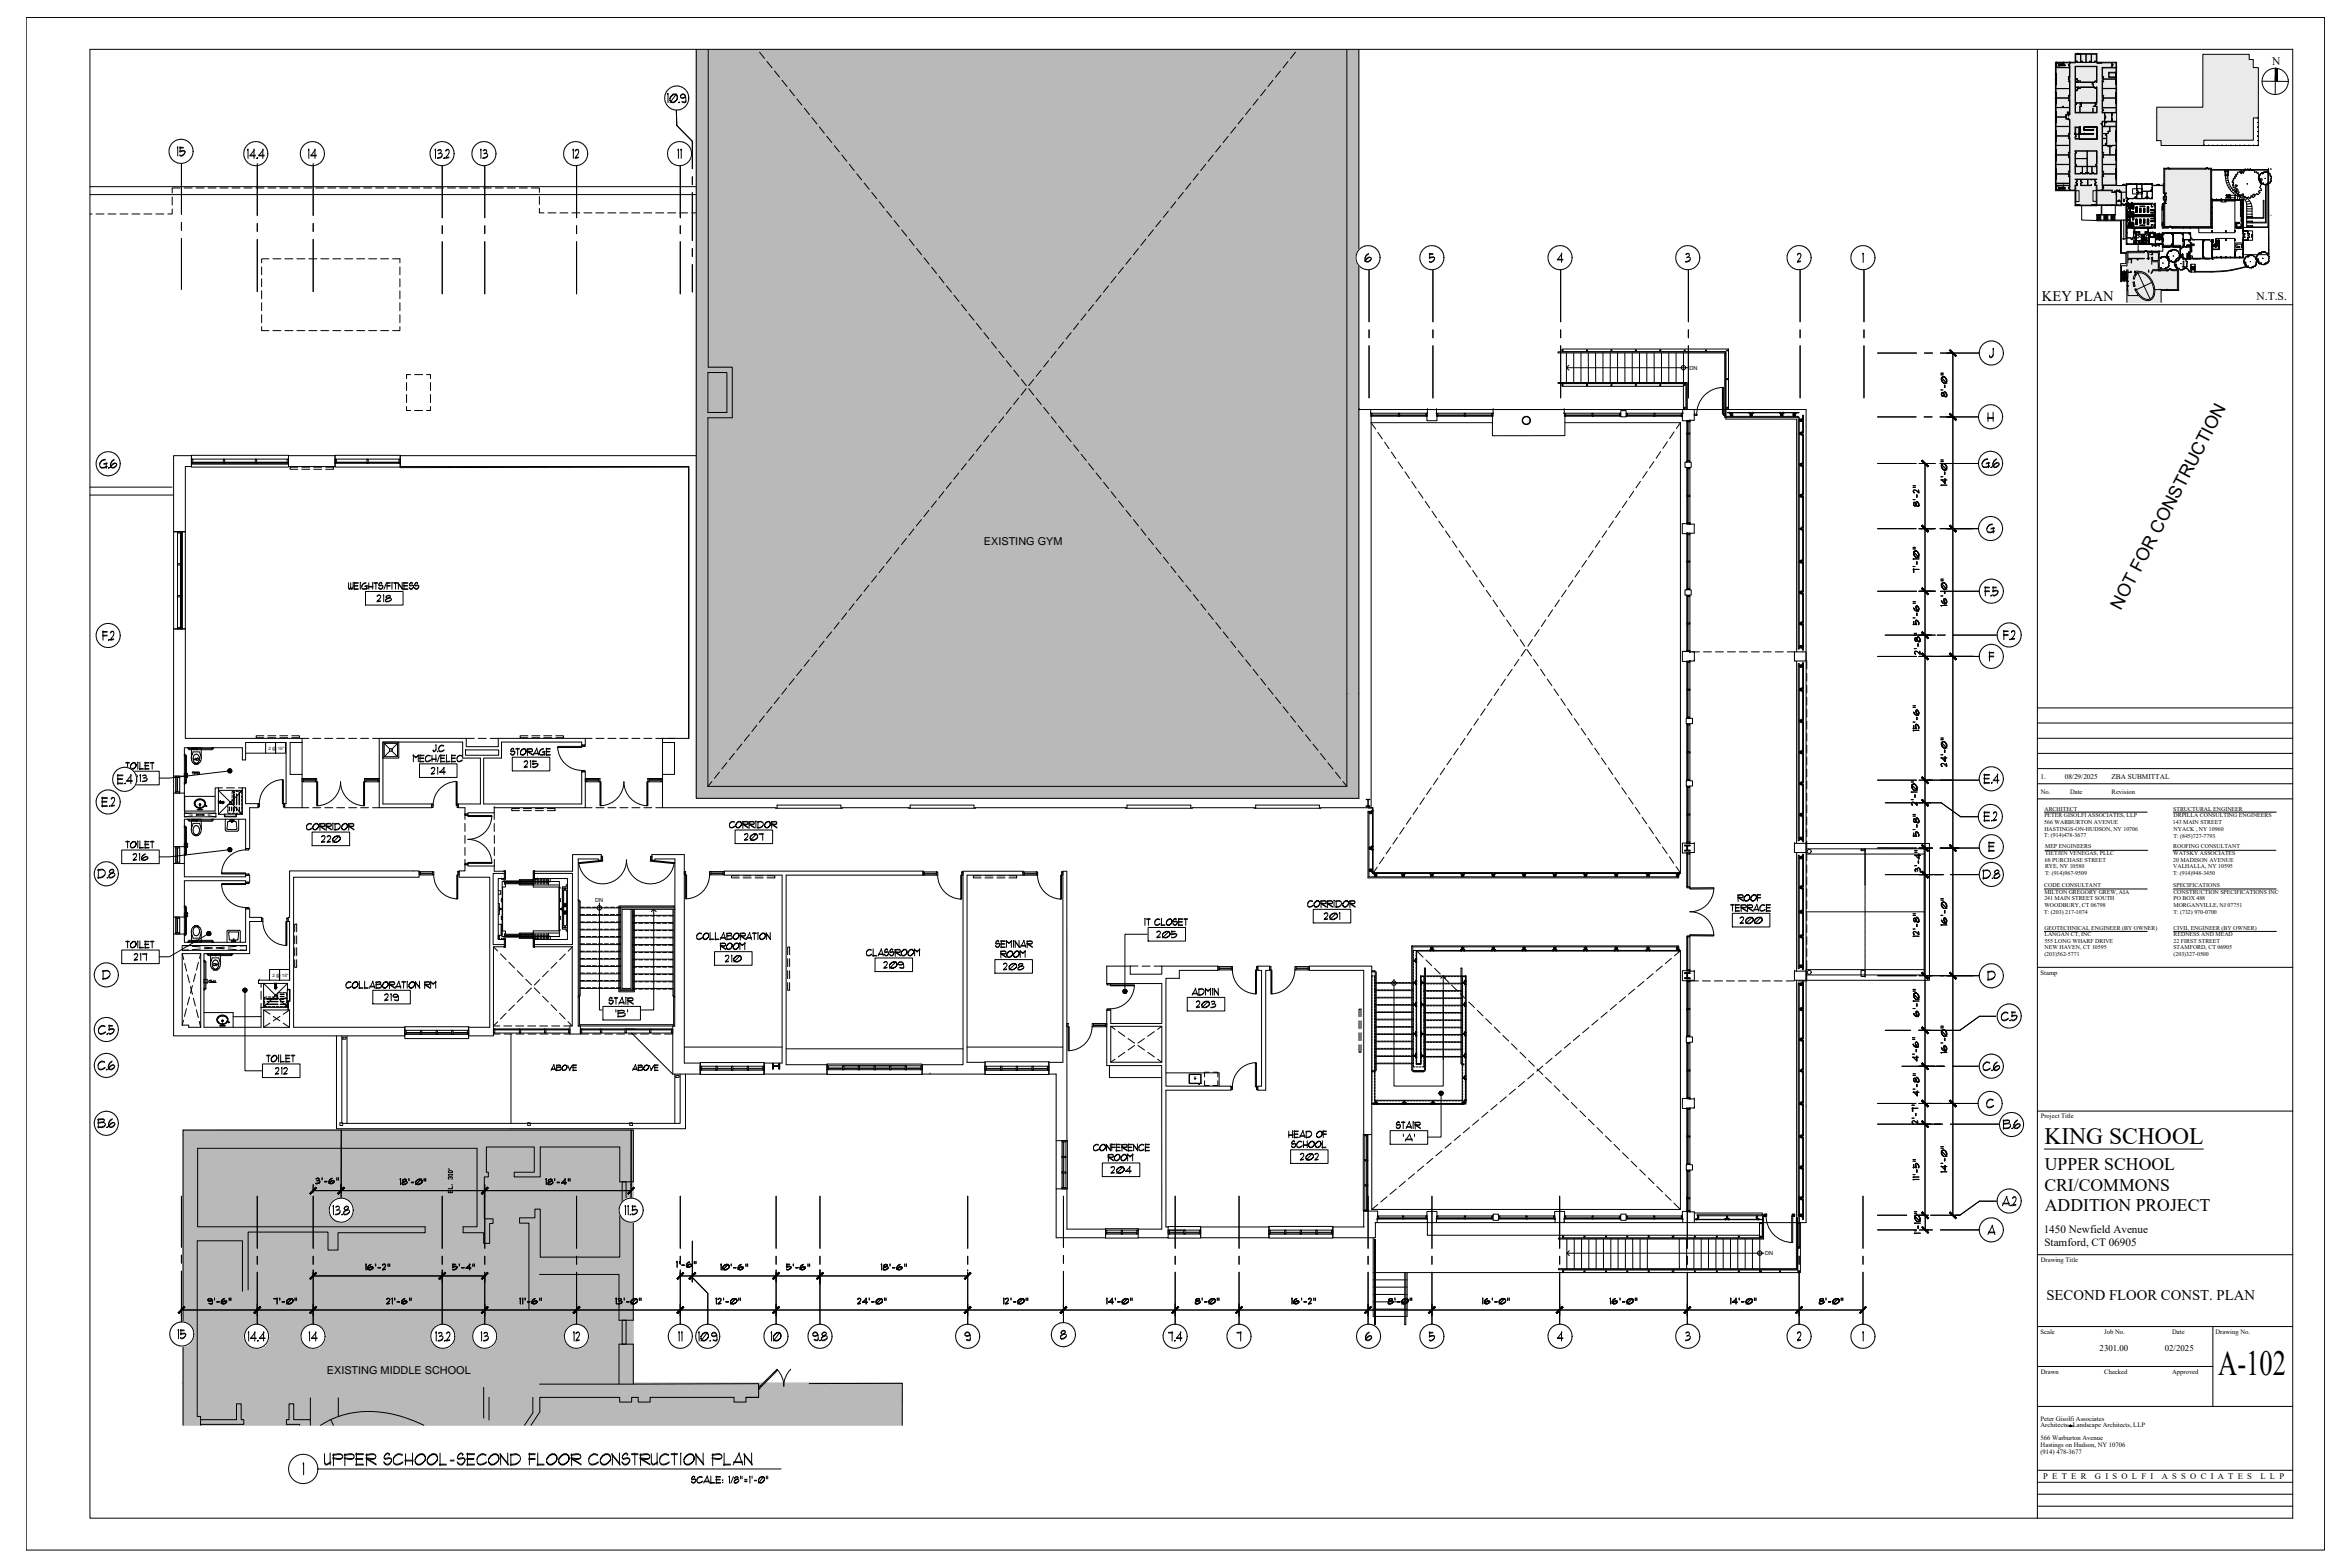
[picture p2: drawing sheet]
<svg xmlns="http://www.w3.org/2000/svg" width="914mm" height="610mm" viewBox="0 0 914 610" stroke-linecap="round" stroke-linejoin="round" font-family="sans-serif">
<defs><g id="words">
<text font-size="13.8" x="863.2" y="534.8">A-102</text>
<text font-size="9.2" x="795.5" y="445">KING SCHOOL</text>
<g font-size="6.9">
<text x="825.3" y="237.5" transform="rotate(-63 825.3 237.5)">NOT FOR CONSTRUCTION</text>
<text x="795.7" y="455.3">UPPER SCHOOL</text>
<text x="795.5" y="463.2">CRI/COMMONS</text>
<text x="795.7" y="471">ADDITION PROJECT</text>
</g>
<g font-size="5.7">
<text x="794.5" y="117">KEY PLAN</text>
<text x="796.3" y="505.9">SECOND FLOOR CONST. PLAN</text>
</g>
<g font-size="4.5">
<text x="884.1" y="25.4">N</text>
<text x="878.1" y="116.8">N.T.S.</text>
</g>
<g font-size="4.4">
<text x="795.2" y="479.8">1450 Newfield Avenue</text>
<text x="795.5" y="484.8">Stamford, CT 06905</text>
</g>
<g font-size="4.2">
<text x="382.8" y="211.9">EXISTING GYM</text>
<text x="127.2" y="534.4">EXISTING MIDDLE SCHOOL</text>
</g>
<g font-size="3.4">
<text x="817" y="525.7">2301.00</text>
<text x="842.3" y="525.5">02/2025</text>
</g>
<g font-size="3.3">
<text x="795" y="575.4">P E T E R</text>
<text x="815.2" y="575.4">G I S O L F I</text>
<text x="841.2" y="575.4">A S S O C I A T E S</text>
<text x="879.6" y="575.4">L L P</text>
</g>
<g font-size="2.8">
<text x="794" y="303.2">1.</text>
<text x="803.4" y="303.2">08/29/2025</text>
<text x="821.5" y="303.2">ZBA SUBMITTAL</text>
</g>
<g font-size="2.6">
<text x="794.1" y="308.9">No.</text>
<text x="805.5" y="308.9">Date</text>
<text x="821.6" y="309">Revision</text>
<text x="794" y="379.2">Stamp</text>
<text x="794.1" y="435.1">Project Title</text>
<text x="794.1" y="491">Drawing Title</text>
<text x="794" y="519">Scale</text>
<text x="818.8" y="519">Job No.</text>
<text x="845.2" y="519">Date</text>
<text x="862.1" y="519">Drawing No.</text>
<text x="794.1" y="534.5">Drawn</text>
<text x="818.8" y="534.5">Checked</text>
<text x="845.2" y="534.5">Approved</text>
<text x="794" y="552.8">Peter Gisolfi Associates</text>
<text x="794" y="555.3">Architects</text>
<text x="806.5" y="555.3">Landscape Architects, LLP</text>
<text x="794" y="560.2">566 Warburton Avenue</text>
<text x="794" y="562.8">Hastings on Hudson, NY 10706</text>
<text x="793.9" y="565.5">(914) 478-3677</text>
</g>
<g font-size="2.3">
<text x="795.5" y="318">PETER GISOLFI ASSOCIATES, LLP</text>
<text x="795.5" y="315.4">ARCHITECT</text>
<text x="845.6" y="315.4">STRUCTURAL ENGINEER</text>
<text x="845.7" y="318">DRPILLA CONSULTING ENGINEERS</text>
<text x="795.4" y="320.6">566 WARBURTON AVENUE</text>
<text x="795.5" y="323.1">HASTINGS-ON-HUDSON, NY 10706</text>
<text x="845.5" y="320.6">143 MAIN STREET</text>
<text x="845.8" y="323.2">NYACK , NY 10960</text>
<text x="795.4" y="325.8">T: (914)478-3677</text>
<text x="845.7" y="325.8">T: (845)727-7793</text>
<text x="795.7" y="335.3">68 PURCHASE STREET</text>
<text x="795.7" y="332.6">TIETJEN VENEGAS, PLLC</text>
<text x="795.8" y="330">MEP ENGINEERS</text>
<text x="845.6" y="335.3">20 MADISON AVENUE</text>
<text x="845.6" y="330">ROOFING CONSULTANT</text>
<text x="845.6" y="332.6">WATSKY ASSOCIATES</text>
<text x="795.7" y="337.8">RYE, NY 10580</text>
<text x="795.7" y="340.5">T: (914)967-9509</text>
<text x="845.6" y="340.5">T: (914)948-3450</text>
<text x="845.6" y="337.8">VALHALLA, NY 10595</text>
<text x="795.4" y="345.1">CODE CONSULTANT</text>
<text x="795.5" y="347.7">MILTON GREGORY GREW, AIA</text>
<text x="845.6" y="345.1">SPECIFICATIONS</text>
<text x="845.7" y="347.7">CONSTRUCTION SPECIFICATIONS INC</text>
<text x="795.5" y="350.2">241 MAIN STREET SOUTH</text>
<text x="795.5" y="352.8">WOODBURY, CT 06798</text>
<text x="845.7" y="350.2">PO BOX 488</text>
<text x="845.7" y="352.8">MORGANVILLE, NJ 07751</text>
<text x="795.4" y="355.5">T: (203) 217-1074</text>
<text x="845.7" y="355.5">T: (732) 970-0700</text>
<text x="795.5" y="361.6">GEOTECHNICAL ENGINEER (BY OWNER)</text>
<text x="795.5" y="364.2">LANGAN CT, INC</text>
<text x="845.7" y="361.6">CIVIL ENGINEER (BY OWNER)</text>
<text x="845.8" y="364.2">REDNESS AND MEAD</text>
<text x="795.5" y="366.8">555 LONG WHARF DRIVE</text>
<text x="795.5" y="372">(203)562-5771</text>
<text x="795.6" y="369.4">NEW HAVEN, CT 10595</text>
<text x="845.7" y="369.4">STAMFORD, CT 06905</text>
<text x="845.7" y="372">(203)327-0500</text>
<text x="845.8" y="366.8">22 FIRST STREET</text>
</g>
<g font-size="2.2">
<text x="657.3" y="143.8">DN</text>
<text x="231.6" y="351">DN</text>
<text x="686.8" y="488.4">DN</text>
</g>
<g font-size="1.7">
<text x="104.4" y="291.6">2 @ 15&quot;</text>
<text x="106" y="380">2 @ 15&quot;</text>
</g>
<text font-size=".6" x="464.5" y="418.9">sink</text>
</g></defs>
<!-- layer: xref-2301.04-Upper_Plans 2F|A-NEW-WALL PATT -->
<g fill="#b9b9b9" stroke="#b9b9b9" stroke-width=".39">
<path d="M293.9 19.2h234.8v291.4z"/>
<path d="M246.4 439.1v.5zM71.2 439.6l175.2-.5v.5z"/>
<path d="M71.2 439.6l175.2 98.6v-98.6zM71.2 439.6l175.2 98.6h-175.2z"/>
<path d="M71.2 538.2h279.9zM71.2 538.2h279.9z"/>
<path d="M71.2 538.2l40.5 16.3h-40.5zM71.2 538.2l40.5 16.3 239.4-16.3zM111.7 554.5l239.4-16.3v16.3z"/>
<path d="M270.9 19.2v291.4h257.8zM270.9 19.2h23l234.8 291.4z"/>
</g>
<!-- layer: xref-2301.04-Upper_Plans 2F|A-NEW-ABV -->
<g fill="none" stroke="#000" stroke-width=".39">
<path d="M295.6 20.3l1.9 2.4M298.4 23.9l2 2.4M301.4 27.6l1.9 2.4M304.3 31.2l1.9 2.4M307.2 34.9l1.9 2.4M310.1 38.5l1.9 2.4M489.5 38.5l-1.9 2.4M492.4 34.9l-1.9 2.4M495.3 31.2l-1.9 2.5M498.2 27.6l-1.9 2.4M501.2 23.9l-2 2.5M504.1 20.3l-2 2.4"/>
<path d="M313 42.1l1.9 2.4M315.9 45.7l2 2.5M318.8 49.4l1.9 2.4M321.7 53l2 2.5M324.6 56.7l2 2.4M475 56.7l-2 2.4M477.9 53.1l-2 2.4M480.8 49.4l-1.9 2.4M483.7 45.8l-2 2.4M486.6 42.1l-1.9 2.4M67 76.6v3.1M70.1 73.1h-3.1v2"/>
<path d="M71.7 73.1h3M76.3 73.1h3.1M81 73.1h3.1M85.6 73.1h3.1M90.3 73.1h3.1M94.9 73.1h3.1M99.6 73.1h3.1M104.3 73.1h3M108.9 73.1h3.1M113.6 73.1h3.1M118.2 73.1h3.2M122.9 73.1h3.1"/>
<path d="M127.5 73.1h3.2M132.2 73.1h3.1M136.8 73.1h3.2M141.5 73.1h3.1M146.2 73.1h3.1M150.9 73.1h3.1M155.5 73.1h3.1M160.2 73.1h3.1M164.8 73.1h3.1M169.5 73.1h3.1M174.1 73.1h3.1M178.8 73.1h3.1"/>
<path d="M183.5 73.1h3M188.1 73.1h3.1M192.8 73.1h3.1M197.4 73.1h3.1M202.1 73.1h3.1M206.7 73.1h3.2v1.8M209.9 76.4v3.1M327.6 60.3l1.9 2.4M330.5 63.9l1.9 2.5M333.4 67.6l1.9 2.4M336.3 71.2l1.9 2.4M339.2 74.9l2 2.4"/>
<path d="M342.1 78.5l1.9 2.4M457.5 78.5l-1.9 2.4M460.4 74.9l-1.9 2.4M463.3 71.2l-1.9 2.5M466.2 67.6l-1.9 2.4M469.1 63.9l-1.9 2.5M472 60.3l-1.9 2.5M35 83.2h.8M37.4 83.2h3.1M42 83.2h3.1M46.7 83.2h3.1M51.3 83.2h3.1"/>
<path d="M56 83.2h3.1M60.6 83.2h3.1M67 81.3v1.9h-1.7M209.9 81.1v1.7h1.8M213.2 82.8h3.1M217.9 82.8h3.1M222.5 82.8h3.1M227.2 82.8h3.1M231.8 82.8h3.2M236.5 82.8h3.1M241.2 82.8h3.1M245.8 82.8h3.1"/>
<path d="M250.5 82.8h3.1M255.1 82.8h3.2M259.8 82.8h3.1M264.5 82.8h3.1M269.1 82.8h1.8M345 82.1l1.9 2.5M347.9 85.8l2 2.4M350.8 89.4l2 2.4M353.8 93.1l1.9 2.4M356.6 96.7l2 2.4M443 96.7l-2 2.4M445.8 93.1l-1.9 2.4"/>
<path d="M448.8 89.4l-2 2.4M451.7 85.8l-2 2.4M454.6 82.1l-1.9 2.5M359.6 100.3l1.9 2.5M362.5 103.9l1.9 2.5M365.4 107.6l1.9 2.4M368.3 111.2l1.9 2.4M371.2 114.9l2 2.4M374.1 118.5l2 2.4M425.5 118.5l-2 2.4M428.4 114.9l-1.9 2.4M431.3 111.2l-1.9 2.5"/>
<path d="M434.2 107.6l-1.9 2.4M437.1 104l-1.9 2.4M440 100.3l-1.9 2.5M377 122.1l2 2.5M379.9 125.8l2 2.4M382.8 129.4l2 2.4M385.8 133.1l1.9 2.4M388.6 136.7l2 2.4M410.9 136.7l-1.9 2.4M413.8 133.1l-1.9 2.4M416.8 129.4l-2 2.4M419.6 125.8l-1.9 2.4"/>
<path d="M422.6 122.1l-2 2.5M391.6 140.3l1.9 2.5M393.4 158.5l-1.9 2.5M394.5 144l1.9 2.4M396.4 154.9l-2 2.4M397.4 147.6l2 2.4M399.3 151.2l-2 2.5M400.3 151.2l1.9 2.5M402.2 147.6l-2 2.4M403.2 154.9l2 2.4M405.1 144l-1.9 2.4M406.1 158.5l2 2.5"/>
<path d="M408 140.3l-2 2.5M378.9 176.7l-1.9 2.4M381.8 173.1l-1.9 2.4M384.7 169.4l-1.9 2.4M387.6 165.8l-1.9 2.4M390.6 162.2l-2 2.4M409.1 162.2l1.9 2.4M411.9 165.8l2 2.4M414.9 169.4l1.9 2.4M417.8 173.1l1.9 2.4M420.7 176.7l1.9 2.4M533.5 164.4l1.7 2.5"/>
<path d="M536.1 168.2l1.8 2.5M538.8 172l1.7 2.6M541.4 175.9l1.7 2.5M544 179.7l1.8 2.6M643.5 179.5l-1.7 2.6M646.2 175.7l-1.8 2.6M648.8 171.8l-1.7 2.6M651.4 168l-1.7 2.6M653.9 164.4l-1.6 2.3M361.4 198.5l-1.9 2.5M364.3 194.9l-1.9 2.4M367.3 191.2l-2 2.5"/>
<path d="M370.1 187.6l-1.9 2.4M373.1 184l-2 2.4M376 180.4l-2 2.4M423.6 180.4l1.9 2.4M426.5 184l1.9 2.4M429.4 187.6l2 2.4M432.3 191.3l1.9 2.4M435.2 194.9l2 2.4M438.1 198.6l2 2.4M546.7 183.5l1.7 2.6M549.3 187.4l1.7 2.5M551.9 191.2l1.8 2.6"/>
<path d="M554.6 195l1.7 2.6M557.2 198.9l1.8 2.5M630.4 198.8l-1.8 2.6M633 194.9l-1.7 2.6M635.7 191.1l-1.8 2.5M638.3 187.3l-1.7 2.5M640.9 183.4l-1.7 2.5M346.9 216.7l-2 2.4M349.8 213.1l-2 2.4M352.7 209.4l-1.9 2.5M355.6 205.8l-1.9 2.4M358.5 202.2l-1.9 2.4"/>
<path d="M441.1 202.2l1.9 2.4M444 205.8l1.9 2.5M446.9 209.4l1.9 2.5M449.8 213.1l1.9 2.4M452.7 216.7l1.9 2.4M559.8 202.7l1.8 2.6M562.5 206.6l1.7 2.5M565.1 210.4l1.8 2.6M567.8 214.3l1.7 2.5M570.4 218.1l1.8 2.6M617.3 218l-1.8 2.6M619.9 214.2l-1.8 2.6"/>
<path d="M622.5 210.3l-1.7 2.6M625.2 206.5l-1.8 2.6M627.8 202.6l-1.8 2.6M329.4 238.5l-1.9 2.5M332.3 234.9l-1.9 2.4M335.2 231.3l-1.9 2.4M338.1 227.6l-1.9 2.5M341.1 224l-2 2.4M343.9 220.4l-1.9 2.4M455.6 220.4l1.9 2.4M458.5 224l1.9 2.4M461.4 227.6l2 2.5"/>
<path d="M464.3 231.3l2 2.4M467.3 234.9l1.9 2.4M470.1 238.6l2 2.4M573.1 221.9l1.7 2.6M575.7 225.8l1.7 2.5M578.3 229.6l1.8 2.6M581 233.4l1.7 2.6M583.6 237.3l1.7 2.6M604.1 237.3l-1.7 2.5M606.7 233.4l-1.7 2.6M609.4 229.6l-1.8 2.5M612 225.7l-1.7 2.6"/>
<path d="M614.7 221.9l-1.8 2.5M314.9 256.7l-2 2.4M317.8 253.1l-2 2.4M320.7 249.4l-2 2.5M323.6 245.8l-2 2.4M326.5 242.2l-1.9 2.4M473.1 242.2l1.9 2.4M476 245.8l1.9 2.5M478.9 249.5l1.9 2.4M481.8 253.1l1.9 2.4M484.7 256.7l1.9 2.5M586.2 241.1l1.8 2.6"/>
<path d="M588.8 245l1.8 2.5M591 256.5l-1.7 2.6M591.5 248.8l1.7 2.6M593.6 252.7l-1.7 2.5M594.1 252.7l1.8 2.5M596.3 248.8l-1.8 2.6M596.8 256.5l1.7 2.6M598.9 245l-1.8 2.5M601.5 241.1l-1.7 2.6M297.4 278.5l-2 2.5M300.3 274.9l-1.9 2.4M303.2 271.3l-1.9 2.4"/>
<path d="M306.1 267.6l-1.9 2.5M309 264l-1.9 2.4M311.9 260.4l-1.9 2.4M487.6 260.4l2 2.4M490.5 264l1.9 2.5M493.4 267.6l2 2.5M496.3 271.3l2 2.4M499.3 274.9l1.9 2.4M502.2 278.6l1.9 2.4M575.3 279.6l-1.8 2.6M577.9 275.7l-1.8 2.6M580.5 271.9l-1.7 2.6"/>
<path d="M583.1 268l-1.7 2.6M585.8 264.2l-1.8 2.6M588.4 260.4l-1.8 2.5M599.4 260.3l1.8 2.6M602.1 264.2l1.7 2.5M604.7 268l1.8 2.6M607.3 271.8l1.8 2.6M610 275.7l1.7 2.6M612.6 279.5l1.8 2.6M117.5 287.2h2.6M121.7 287.2h3.1M126.4 287.2h3"/>
<path d="M131 287.2h3.1M135.7 287.2h3.1M140.3 287.2h3.1M145 287.2h2.6M181.4 287.2h3.2M186.1 287.2h3.1M190.7 287.2h3.2M227.7 287.2h2.7M231.9 287.2h3.1M236.5 287.2h3.2M241.2 287.2h3.1M245.9 287.2h3.1"/>
<path d="M250.5 287.2h3.1M255.2 287.2h3.1M259.9 287.2h2.6M282.8 296.7l-1.9 2.4M285.7 293.1l-1.9 2.4M288.7 289.4l-2 2.5M291.6 285.8l-2 2.5M294.5 282.2l-1.9 2.4M505.1 282.2l1.9 2.4M508 285.8l1.9 2.5M510.9 289.5l2 2.4M513.8 293.1l1.9 2.4"/>
<path d="M516.7 296.8l2 2.4M562.1 298.8l-1.7 2.6M564.8 295l-1.8 2.5M567.4 291.1l-1.8 2.6M570 287.3l-1.7 2.6M572.6 283.4l-1.7 2.6M615.3 283.4l1.7 2.5M617.9 287.2l1.7 2.6M620.5 291.1l1.8 2.5M623.1 294.9l1.8 2.5M625.8 298.7l1.7 2.6M71.7 316.3l3.1 .4"/>
<path d="M74.8 317.4l-3.1 .4M76.4 316.8l3 .4M79.4 316.8l-3 .4M81 317.4l3 .4M84 316.3l-3 .4M85 306.5h1.6M88.1 306.5h3.1M92.8 306.5h1.5M117.5 314.2h2.6M121.7 314.2h3.1M126.4 314.2h3M131 314.2h3.1"/>
<path d="M135.7 314.2h3.1M140.3 314.2h3.1M145 314.2h2.6M180.9 316.7v2.1M192.3 316.2v2.6M227.7 314.2h2.7M231.9 314.2h3.1M236.5 314.2h3.2M241.2 314.2h3.1M245.9 314.2h3.1M250.5 314.2h3.1M255.2 314.2h2.6"/>
<path d="M277 304l-1.6 1.9M279.9 300.4l-1.9 2.4M519.6 300.4l2 2.4M522.5 304.1l1.6 1.8M549 318.1l-1.8 2.5M551.6 314.2l-1.7 2.6M554.3 310.4l-1.8 2.5M556.9 306.5l-1.8 2.6M559.5 302.7l-1.7 2.5M628.4 302.6l1.8 2.6M631 306.4l1.8 2.6M633.7 310.3l1.8 2.5"/>
<path d="M636.3 314.1l1.8 2.6M639 317.9l1.7 2.6M180.9 320.4v3M180.9 325v3.1M180.9 329.7v3.1M180.9 334.3v2.1M192.3 320.4v3M192.3 325v3.1M192.3 329.7v3.1M192.3 334.3v2.6M535.9 337.3l-1.6 2.3M538.5 333.5l-1.8 2.5"/>
<path d="M541.1 329.6l-1.7 2.6M543.8 325.8l-1.8 2.6M546.4 321.9l-1.8 2.6M641.6 321.8l1.8 2.5M644.3 325.6l1.7 2.6M646.9 329.5l1.8 2.5M649.5 333.3l1.8 2.5M652.2 337.1l1.7 2.5M724.1 330.7l.3 .2M724.4 330.3l-.3 .3M724.5 330.3h.3M724.5 330.9h.3"/>
<path d="M725 330.3h.3M725 330.9h.3M725.5 330.3h.2M725.7 330.7l-.2 .2M725.7 330.1v.7M725.7 330.9v.4M725.7 331.4v.4M725.7 331.9v.3M725.7 332.4v.3M725.7 332.8v.4M725.7 333.3v.3M725.7 333.8v.3"/>
<path d="M725.7 334.2v.4M725.7 334.7v.3M725.7 335.2v.3M725.7 335.6v.4M725.7 336.1v.3M725.7 336.6v.3M725.7 337v.4M725.7 337.5v.3M725.7 338v.3M725.7 338.4v.4M725.7 338.9v.3M725.7 339.4v.3"/>
<path d="M725.7 339.8v.4M725.7 340.3v.3M725.7 340.8v.3M725.7 341.2v.4M725.7 341.7v.3M725.7 342.2v.3M725.7 342.6v.4M725.7 343.1v.3M725.7 343.5v.4M725.7 344v.8M725.7 344.9v.3M725.7 345.4v.3"/>
<path d="M725.7 345.9v.3M725.7 346.3v.3M725.7 346.8v.3M725.7 347.3v.3M725.7 347.7v.3M725.7 348.2v.3M725.7 348.7v.3M725.7 349.1v.3M725.7 349.6v.3M725.7 350.1v.3M725.7 350.5v.3M725.7 351v.3"/>
<path d="M725.7 351.5v.3M725.7 351.9v.3M725.7 352.4v.3M725.7 352.9v.3M725.7 353.3v.3M725.7 353.8v.3M725.7 354.3v.3M725.7 354.7v.3M725.7 355.2v.3M725.7 355.7v.3M725.7 356.1v.3M725.7 356.6v.3"/>
<path d="M725.7 357.1v.2M725.7 357.5v.3M725.7 358v.3M725.7 358.5v.2M725.7 358.9v.3M725.7 359.4v.3M725.7 359.8v.3M70.9 367.8l2.4 .2M70.9 371l.6 2.3M71.9 374.8l.7 3M73 379.3l.7 3M73.3 369.5l-2.4 .2"/>
<path d="M74.9 368.1l3.1 .3M76.1 378.9l-.8 3M77.2 374.4l-.8 3M78 369.2l-3.1 .2M78.1 371l-.5 1.8M79.5 368.5l3.1 .2M82.6 368.9l-3.1 .2M87.3 368.5l-3.2 .2 3.2 .4M88.8 369.2l3.1 .2M91.9 368.1l-3.1 .3M93.5 369.5l2.4 .2M95.9 367.8l-2.4 .2"/>
<path d="M192 368.3l1.6 1.7M194.7 371.1l2.2 2.2M198 374.4l2.2 2.2M201.3 377.7l2.2 2.2M213.3 377.8l-2.2 2.2M216.6 374.5l-2.2 2.2M219.9 371.2l-2.2 2.2M222.7 368.4l-1.6 1.6M439.8 375.8h3M444.4 375.8h3.1M449.1 375.8h3M551.2 369.9l2.5 2.5"/>
<path d="M554.8 373.4l2.3 2.2M558.2 376.7l2.2 2.2M561.5 380l2.2 2.2M643.2 378.8l-2.4 2M646.8 375.8l-2.4 2M650.4 372.8l-2.4 2M653.9 369.9l-2.4 1.9M724.1 379.4l.3 .5M724.1 378.1v.3M724.1 378.5v.4M724.1 379v.3M724.4 377.5l-.3 .4"/>
<path d="M724.5 379.9h.3M724.5 377.5h.3M725 379.9h.3M725 377.5h.3M725.5 377.5h.2v.4M725.5 379.9h.2M725.7 360.3v.3M725.7 360.8v.3M725.7 361.2v.3M725.7 361.7v.3M725.7 362.2v.3M725.7 362.6v.3"/>
<path d="M725.7 363.1v.3M725.7 363.6v.3M725.7 364v.3M725.7 364.5v.3M725.7 365v.3M725.7 365.4v.3M725.7 365.9v.3M725.7 366.4v.3M725.7 366.8v.3M725.7 367.3v.3M725.7 367.8v.3M725.7 368.2v.3"/>
<path d="M725.7 368.7v.3M725.7 369.2v.3M725.7 369.6v.3M725.7 370.1v.3M725.7 370.6v.3M725.7 371v.3M725.7 371.5v.3M725.7 372v.3M725.7 372.4v.3M725.7 372.9v.3M725.7 373.4v.2M725.7 373.8v.3"/>
<path d="M725.7 374.3v.3M725.7 374.7v.3M725.7 375.2v.3M725.7 375.7v.3M725.7 376.1v.3M725.7 376.6v.3M725.7 377.1v.3M725.7 377.5v.3M725.7 378v2.1M71.4 396.9l-.5 1.9M72.5 392.4l-.7 3M73.7 387.9l-.8 3"/>
<path d="M74.1 383.8l.8 3M74.9 383.4l-.8 3M75.3 388.3l.7 3M76.4 392.8l.8 3.1M77.5 397.4l.6 2.2M101.6 382.5v1.6M101.6 385.7v3.1M101.6 390.3v1.6M102.6 392.9l2.5 1.6M105.1 398l-2.5 1.6M106.3 395.4l2.6 1.7M108.9 395.4l-2.6 1.7"/>
<path d="M110.2 398l2.4 1.6M112.7 392.9l-2.5 1.7M193.6 397.5l-1.6 1.6h2.5M196 399.1h3.1M196.9 394.2l-2.2 2.2M200.2 390.9l-2.2 2.2M200.7 399.1h3.1M203.5 387.7l-2.2 2.1M204.6 381l2.2 2.2M205.3 399.1h3.1M206.8 384.4l-2.2 2.2M207.9 384.3l2.1 2.2"/>
<path d="M210 399.1h3.1M210 381.1l-2.1 2.2M211.1 387.6l2.2 2.2M214.4 390.9l2.2 2.2M214.7 399.1h3M217.7 394.2l2.2 2.2M219.3 399.1h2.5M221 397.5l1.7 1.6M564.8 383.3l2.2 2.1M568.2 386.5l2.2 2.2M571.5 389.8l2.2 2.1M574.8 393l2.2 2.2"/>
<path d="M578.1 396.3l2.3 2.2M581.5 399.6l2.2 2.1M618.2 399.8l-2.3 2M621.8 396.8l-2.4 2M625.4 393.8l-2.4 1.9M628.9 390.8l-2.3 2M632.5 387.8l-2.4 2M636.1 384.8l-2.4 2M639.6 381.8l-2.3 2M192.2 402.3h2.4M196.2 402.3h3M200.8 402.3h3.1"/>
<path d="M205.5 402.3h3.1M210.1 402.3h3.1M214.8 402.3h3.1M219.4 402.3h2.4M225.8 402.3h3.3M230.6 402.3h3.1M235.3 402.3h3.1M239.9 402.3h3.1M244.6 402.3h3.1M249.2 402.3h3.1M253.9 402.3h3.1M258.6 402.3h3.2"/>
<path d="M584.8 402.8l2.2 2.2M588.1 406.1l2.2 2.1M591.5 409.3l2.2 2.2M594.8 412.6l2.2 2.2M596.8 417.7l-2.4 2M598.1 415.9l2.2 2.1M600.4 414.7l-2.4 2M601.4 419.1l2.3 2.2M603.9 411.7l-2.4 2M607.5 408.7l-2.4 2M611.1 405.7l-2.4 2M614.7 402.7l-2.4 2.1"/>
<path d="M132.3 437.7l.2 .2M132.3 437.2v.3M132.5 436.8l-.2 .2M132.7 436.8h.3M132.7 437.9h.3M133.1 436.8l.2 .2M133.3 437.7l-.2 .2M133.3 437.2v.3M205.3 437.7l.3 .2M205.3 437.2v.3M205.6 436.8l-.3 .2M205.7 436.8h.3"/>
<path d="M205.7 437.9h.3M206.1 436.8l.3 .2M206.4 437.7l-.3 .2M206.4 437.2v.3M245.1 437.7l.2 .2M245.1 437.2v.3M245.3 436.8l-.2 .2M245.4 436.8h.3M245.4 437.9h.3M245.9 436.8l.2 .2M246.1 437.7l-.2 .2M246.1 437.2v.3"/>
<path d="M571.8 438.7l-2.4 2M575.4 435.7l-2.4 2M578.9 432.7l-2.3 2M582.5 429.7l-2.4 2M586.1 426.7l-2.4 2M589.6 423.7l-2.3 2M593.2 420.7l-2.4 2M604.8 422.4l2.2 2.1M608.1 425.6l2.2 2.2M611.4 428.9l2.2 2.2M614.8 432.2l2.2 2.2M618.1 435.4l2.2 2.2"/>
<path d="M621.4 438.7l2.2 2.2M546.8 459.6l-2.4 2M550.4 456.6l-2.4 2M554 453.6l-2.5 2M557.5 450.6l-2.4 2M561.1 447.6l-2.4 2M564.7 444.6l-2.4 2M568.2 441.6l-2.3 2M624.7 441.9l2.2 2.2M628 445.2l2.2 2.2M631.3 448.5l2.3 2.2M634.7 451.8l2.2 2.1"/>
<path d="M638 455l2.2 2.2M641.3 458.3l2.3 2.1M536.1 468.6l-2.3 1.9M539.7 465.6l-2.4 2M543.2 462.6l-2.4 2M644.7 461.5l2.2 2.2M648 464.8l2.2 2.2M651.3 468.1l2.6 2.4"/>
</g>
<!-- layer: xref-2301.04-Upper_Plans 2F|A-NEW-GLAZ -->
<g fill="none" stroke="#000" stroke-width=".39">
<path d="M74.5 178.6h.5v1.6h-.5zM74.5 177.1h37.8v4.6h-37.8zM74.5 178.6h37.8M75 179.8h11.9v.3h-11.9zM86.9 178.6h.5v1.6h-.5zM87.4 179.8h11.9v.3h-11.9zM99.3 178.6h.6v1.6h-.6zM99.9 179.8h11.8v.3h-11.8zM111.7 178.6h.6v1.6h-.6zM112.3 179.8v.3M130.4 178.6h.5v1.6h-.5zM130.4 177.1h25.3v4.6h-25.3z"/>
<path d="M130.4 179.8v.3M130.4 178.6h25.3M130.9 179.8h11.9v.3h-11.9zM142.8 178.6h.5v1.6h-.5zM143.3 179.8h11.9v.3h-11.9zM155.2 178.6h.5v1.6h-.5zM533.5 160.8h.4v1.1h-.4zM533.5 164.4h47.2M533.9 161.7h10.2M533.9 161.4h10.2M533.9 161.9h21.4M533.9 160.8h20.9"/>
<path d="M544.1 160.8h.5v1.1h-.5zM544.6 161.7h10.2M544.6 161.4h10.2M554.8 160.8h.5v1.1h-.5zM559 160.8h.5v1.1h-.5zM559.5 161.7h10.3M559.5 161.4h10.3M559.5 161.9h21.4M559.5 160.8h20.9M569.8 160.8h.4v1.1h-.4zM570.2 161.7h10.2M570.2 161.4h10.2"/>
<path d="M580.4 160.8h.5v1.1h-.5zM580.9 160.9v1M608.7 160.8h.5v1.1h-.5zM608.9 164.4h45v175.2h-119.7v-25.4h-.7M609.2 161.7h10.2M609.2 161.4h10.2M609.2 161.9h20.9M609.2 160.8h20.9M619.4 160.8h.5v1.1h-.5zM619.9 161.7h10.2M619.9 161.4h10.2M630.1 160.8h.5v1.1h-.5z"/>
<path d="M630.5 160.8l.2-1.1h2v1.1M630.5 161.9l.2 .3h2v-.3M630.6 160.9v1M632.7 161.9h.1M632.7 160.8h.1M632.8 160.8h.5v1.1h-.5zM632.8 160.9v1M633.3 161.7h10.2M633.3 161.4h10.2M633.3 161.9h20.9M633.3 160.8h20.9M643.5 160.8h.5v1.1h-.5z"/>
<path d="M644 161.7h10.2M644 161.4h10.2M654.2 160.8h.5v1.1h-.5zM656.4 163.6h1.1v.5h-1.1zM656.4 179.2h1.1v.5h-1.1zM656.4 179.8h-.8v2h.8M656.4 179.7l1.7 .1v2l-.7 .1M656.4 168.4h1.1v.5h-1.1zM656.4 164.1v15.1M656.4 179.6v.2M656.6 164.1v4.3M656.6 168.9v10.3"/>
<path d="M656.9 164.1v4.3M656.9 168.9v10.3M657.5 164.1v15.1M74.5 180.6h37.8M75 180.2h37.3M130.4 180.2h25.3M656.4 182h1.1v.4h-1.1v-.4h1M656.4 192.6h1.1v.5h-1.1zM656.4 182.4v20.9M656.4 181.8v.2M656.6 182.4v10.2M656.6 193.1v10.2"/>
<path d="M656.9 182.4v10.2M656.9 193.1v10.2M657.5 182.4v20.9M67.5 206.9h4.6v37.8h-4.6zM69.1 219.3h1.5v.5h-1.5zM69.1 206.9h1.5v.5h-1.5zM69.1 206.9v37.8M70.2 219.8h.3v11.9h-.3zM70.2 207.4h.3v11.9h-.3zM70.6 207.4v37.3M71 206.9v37.8M656.4 218.2h1.1v.5h-1.1z"/>
<path d="M656.4 203.3h1.1v.5h-1.1zM656.4 207.5h1.1v.5h-1.1zM656.4 207.6v21.3M656.6 208v10.2M656.6 218.7v10.2M656.8 208v10.2M656.8 218.7v10.2M657.5 208v20.9M69 231.7h1.6v.5h-1.6zM70.2 232.2h.3v12h-.3zM656.3 229.3l-.7 .2v2l1.9 .1v.5h-1.1v-.5l1.7-.1v-2h-.6M656.4 228.9h1.1v.5h-1.1z"/>
<path d="M656.4 229.4h1.1M656.4 232.1v20.9M656.6 232.1v10.2M656.8 232.1v10.2M657.5 232.1v20.9M69 244.2h1.6v.5h-1.6zM656.4 257.2h1.1v.5h-1.1zM656.4 253h1.1v.5h-1.1zM656.4 242.3h1.1v.5h-1.1zM656.4 257.7v21.2M656.6 242.8v10.2M656.6 257.7v10.4"/>
<path d="M656.8 242.8v10.2M656.8 257.7v10.4M657.5 257.7v21.2M658.4 253.6h2.9M662.8 253.6h3.1M667.5 253.6h3.1M672.2 253.6h3M676.8 253.6h3.1M681.5 253.6h3.1M686.1 253.6h3.1M690.8 253.6h3.1M695.4 253.6h2.9"/>
<path d="M703 257.1v3.2M656.4 268.1h1.1v.4h-1.1zM656.6 268.5v10.4M656.8 268.5v10.4M657.5 279.4h-1.1v-.5h1.1v.5l-1.4 .1v2l.2 .1M657.5 279.5h1.1v2l-2.2 .1M703 261.9v3.1M703 266.5v3.1M703 271.2v3.1M703 275.9v3.1M226.3 299.7h1.3v.5h-1.3zM226.3 289.9h1.3v.5h-1.3z"/>
<path d="M656.4 292.4h1.1v.5h-1.1zM656.4 281.6h1.1v.5h-1.1zM656.4 282.1v21.1M656.6 282.1v10.3M656.6 292.9v10.3M656.9 282.1v10.3M656.9 292.9v10.3M657.5 282.1v21.1M703 280.5v3.1M703 285.2v3.1M703 289.8v3.2M703 294.5v3.1"/>
<path d="M703 299.1v3.2M67.5 301.9v6.6M68.4 308h1.5v.5h-1.5zM68.4 301.9h1.5v.5h-1.5zM68.4 302.4v5.6M68.8 302.4v5.6M69.1 302.4v5.6M69.9 302.4v5.6M71.7 301.9v6.6M100.4 312.6h.6v1.3h-.6zM110.3 312.6h.5v1.3h-.5zM117.5 302.9h.6v1.2h-.6z"/>
<path d="M118.1 303.5h4.6M118.1 303.3h4.6M118.1 302.9h4.6M118.1 304.1h4.6M122.7 302.9h.5v1.2h-.5zM141.8 302.9h.6v1.2h-.6zM142.4 303.5h4.7M142.4 303.3h4.7M142.4 302.9h4.7M142.4 304.1h4.7M147.1 302.9h.5v1.2h-.5zM168 312.8h.6v1.3h-.6z"/>
<path d="M177.9 312.8h.5v1.3h-.5zM180.9 316.7h1.2v.6h-1.2zM227.7 302.9h.6v1.2h-.6zM228.3 303.5h4.6M228.3 303.3h4.6M228.3 302.9h4.6M228.3 304.1h4.6M232.9 302.9h.6v1.2h-.6zM252.1 302.9h.5v1.2h-.5zM252.6 303.5h4.6M252.6 303.3h4.6M252.6 302.9h4.6"/>
<path d="M252.6 304.1h4.6M257.2 302.9h.6v1.2h-.6zM656.4 305.9h1.1v.4h-1.1zM656.4 303.8l-.2-.1v2.1h.2M656.4 303.6h1.1v-.4h-1.1v.4l1.1 .1M656.4 316.7h1.1v.4h-1.1zM656.4 306.3v21.7M656.4 305.9h1M656.4 303.6v.1M656.4 305.8v.1M656.6 306.3v10.4M656.6 317.1v10.4"/>
<path d="M656.9 306.3v10.4M656.9 317.1v10.4M657.5 305.8l-.1 .1M657.5 303.8h1.1v2h-1.1M657.5 306.3v21.2M703 303.8v3.1M703 308.5v3.1M703 313.2v3M703 317.8v3.1M67.5 329.4v6.5M68.4 329.4h1.5v.5h-1.5zM68.4 335.4h1.5v.5h-1.5z"/>
<path d="M68.4 329.9v5.5M68.8 329.9v5.5M69.1 329.9v5.5M69.9 329.9v5.5M71.7 329.4v6.5M95.6 330.1h1.2v.6h-1.2zM95.6 340h1.2v.5h-1.2zM163.1 339.1h.5v1.3h-.5zM163.6 339.1h4.7M163.6 339.7h4.7M163.6 340h4.7M168.3 339.1h.5v1.3h-.5z"/>
<path d="M178.1 339.1h.5v1.3h-.5zM180.9 335.9h1.2v.5h-1.2zM234 333.1h.5v1.6h-.5zM253.1 333.1h.5v1.6h-.5zM266.3 339.1h.5v1.2h-.5zM276.1 339.1h.5v1.2h-.5zM276.6 339.1h4.7M276.6 339.6h4.7M276.6 339.9h4.7M281.3 339.1h.5v1.2h-.5zM359.2 339.2h.5v1.3h-.5zM359.7 339.2h4.6"/>
<path d="M359.7 339.7h4.6M364.3 339.2h.6v1.3h-.6zM374.2 339.2h.5v1.3h-.5zM398 339.2h.6v1.3h-.6zM398.6 339.2h4.7M398.6 339.7h4.7M403.3 339.2h.5v1.3h-.5zM413.1 339.2h.5v1.3h-.5zM653.1 339.7h.1M656.4 327.5h1.1v.5h-1.1zM656.4 331.8h1.1v.4h-1.1zM656.4 332.2v12.7"/>
<path d="M656.5 332.2v12.7M656.7 332.2v12.7M657.5 332.2v12.7M703 322.5v3.1M703 327.1v3.1M703 331.8v3.1M703 336.4v3.1M67.5 356.8v6.6M68.4 356.8h1.5v.5h-1.5zM68.4 357.3v5.6M68.8 357.3v5.6M69.1 357.3v5.6"/>
<path d="M69.9 357.3v5.6M71.7 356.8v6.6M95.6 353h1.2v.5h-1.2zM95.6 343.2h1.2v.5h-1.2zM101.8 357.2h.5v1.3h-.5zM111.6 357.2h.5v1.3h-.5zM163.6 340.4h4.7M276.6 340.3h4.7M359.7 340.5h4.6M359.7 340h4.6M398.6 340.5h4.7M398.6 340h4.7"/>
<path d="M656.4 344.9h1.1v.5h-1.1zM703 341.1v3.1M703 345.8v3M703 350.4v3.1M703 355.1v3.1M703 359.7v3.1M68.4 362.9h1.5v.5h-1.5zM473.9 376h.5v1.3h-.5zM474.4 376h4.7M474.4 377.3h4.7M474.4 376.6h4.7M474.4 376.9h4.7"/>
<path d="M479.1 376h.5v1.3h-.5zM488.9 376h.5v1.3h-.5zM494 376h.5v1.3h-.5zM503.8 376h.5v1.3h-.5zM504.3 376h4.7M504.3 377.3h4.7M504.3 376.6h4.7M504.3 376.9h4.7M509 376h.5v1.3h-.5zM551.2 369.9h102.7v100.6h-120.1M653.1 369.8h.1M656.4 377.2h1.1v.5h-1.1z"/>
<path d="M656.4 364.1h1.1v.4h-1.1zM656.4 364.5v12.9M656.5 364.5v12.9M656.7 364.5v12.9M657.5 364.5v12.9M703 378.3v3.3h-3.3M703 364.4v3.1M703 369v3.1M703 373.7v3.1M157.5 399.4h24.9v4.6h-24.9zM415.1 398.2h.5v1.2h-.5zM425 398.2h.5v1.2h-.5z"/>
<path d="M425.5 398.2h4.6M425.5 399.4h4.6M425.5 398.7h4.6M425.5 399h4.6M430.1 398.2h.5v1.2h-.5zM430.8 392.4h1.3v.6h-1.3zM430.8 382.6h1.3v.5h-1.3zM656.4 392.3h1.1v.5h-1.1zM656.4 381.5h1.1v.4h-1.1zM656.4 381.5v21.3M656.6 381.9v10.4M656.6 392.8v10"/>
<path d="M656.9 381.9v10.4M656.9 392.8v10M657.5 381.6h3.4M657.5 381.9v20.9M662.4 381.6h3.1M667.1 381.6h3.1M671.7 381.6h3.2M676.4 381.6h3.1M681 381.6h3.2M685.7 381.6h3.1M690.4 381.6h3.1M695 381.6h3.1"/>
<path d="M157.5 400.8h.6v1.6h-.6zM157.5 402.4h24.9M157.5 400.8h24.9M158.1 401.7h5.5M158.1 401.9h5.5M163.6 400.8h.5v1.6h-.5zM164.1 401.7h5.6M164.1 401.9h5.6M169.7 400.8h.5v1.6h-.5zM170.2 401.7h5.6M170.2 401.9h5.6M175.8 400.8h.5v1.6h-.5z"/>
<path d="M176.3 401.7h5.5M176.3 401.9h5.5M181.8 400.8h.6v1.6h-.6zM192 400.3h.5v1.6h-.5zM192.5 401.9h9.6M192.5 400.7h9.6M192.5 400.4h9.6M192.5 400.3h9.6M202.1 400.3h.5v1.6h-.5zM202.6 401.9h9.3M202.6 400.7h9.3M202.6 400.4h9.3"/>
<path d="M202.6 400.3h9.3M211.9 400.3h.5v1.6h-.5zM212.4 401.9h8.9M212.4 400.7h8.9M212.4 400.4h8.9M212.4 400.3h8.9M221.3 400.3h.5v1.6h-.5zM225.8 400.3h.5v1.6h-.5zM226.3 401.9h7.3M226.3 400.7h7.3M226.3 400.4h7.3M226.3 400.3h7.3"/>
<path d="M233.6 400.3h.5v1.6h-.5zM234.1 401.9h9.1M234.1 400.7h9.1M234.1 400.4h9.1M234.1 400.3h18.7M243.2 400.3h.5v1.6h-.5zM243.7 401.9h9.1M243.7 400.7h9.1M243.7 400.4h9.1M252.8 400.3h.5v1.6h-.5zM253.3 401.9h8M253.3 400.7h8"/>
<path d="M253.3 400.4h8M253.3 400.3h8M261.3 400.3h.5v1.6h-.5zM272.5 414.8h.5v1.5h-.5zM272.5 413.4h24.8v4.6h-24.8zM272.5 416.3h24.8M272.5 414.8h24.8M273 415.9h5.6M273 415.6h5.6M278.6 414.8h.5v1.5h-.5zM279.1 415.9h5.5M279.1 415.6h5.5"/>
<path d="M284.6 414.8h.6v1.5h-.6zM285.2 415.9h5.5M285.2 415.6h5.5M290.7 414.8h.5v1.5h-.5zM291.2 415.9h5.6M291.2 415.6h5.6M296.8 414.8h.5v1.5h-.5zM321.8 414.6h.5v1.6h-.5zM321.8 413.9h37v4.1h-37zM322.3 414.6h36M322.3 415.5h5.6M322.3 415.7h5.6"/>
<path d="M322.3 416.2h36M327.9 414.6h.5v1.6h-.5zM328.4 415.5h5.6M328.4 415.7h5.6M334 414.6h.5v1.6h-.5zM334.5 415.5h5.5M334.5 415.7h5.5M340 414.6h.6v1.6h-.6zM340.6 415.5h5.5M340.6 415.7h5.5M346.1 414.6h.6v1.6h-.6zM346.7 415.5h5.5"/>
<path d="M346.7 415.7h5.5M352.2 414.6h.5v1.6h-.5zM352.7 415.5h5.6M352.7 415.7h5.6M358.3 414.6h.5v1.6h-.5zM383.3 414.8h.5v1.6h-.5zM383.3 413.1h24.8v4.9h-24.8zM383.3 416.4h24.8M383.3 414.8h24.8M383.8 415.6h5.5M383.8 415.9h5.5M389.3 414.8h.6v1.6h-.6z"/>
<path d="M389.9 415.6h5.5M389.9 415.9h5.5M395.4 414.8h.5v1.6h-.5zM395.9 415.6h5.6M395.9 415.9h5.6M401.5 414.8h.5v1.6h-.5zM402 415.6h5.6M402 415.9h5.6M407.6 414.8h.5v1.6h-.5zM656.4 402.8h1.1v.5h-1.1zM656.4 403.4h-.2v2h.2M656.4 403.3l2.2 .1v2l-2.2 .2v.4h1.1v-.4h-1.1"/>
<path d="M656.4 416.2h1.1v.5h-1.1zM656.4 406v20.9M656.4 403.2v.2M656.4 405.4v.2M656.6 406v10.2M656.6 416.7v10.2M656.9 406v10.2M656.9 416.7v10.2M657.5 406v20.9M656.4 426.9h1.1v.5h-1.1zM656.4 431.2h1.1v.4h-1.1zM656.4 431.6v21"/>
<path d="M656.6 431.6v10.3M656.9 431.6v10.3M657.5 431.6v21M411 443.8v18.7M413.2 455.9h1.6v.5h-1.6zM413.2 443.8h1.6v.5h-1.6zM413.2 449.8h1.6v.6h-1.6zM413.2 444.3v18.2M413.7 444.3v5.5M413.7 450.4v5.5M413.7 456.4v5.6M413.9 444.3v5.5"/>
<path d="M413.9 450.4v5.5M413.9 456.4v5.6M414.8 443.8v18.7M415.1 443.8v18.7M530.6 441.4v29.7M531.1 451.2h1.1v.4h-1.1zM531.1 441.4h1.1v.4h-1.1zM531.1 441.8v28.9M531.8 441.8v9.4M531.8 451.6v9.3M532 441.8v9.4M532 451.6v9.3"/>
<path d="M532.2 441.8v28.9M656.4 455.3h1.1v.4h-1.1zM656.4 453.1h-.2v2.1h.2M656.4 453h1.1v-.4h-1.1v.4l1.1 .1M656.4 441.9h1.1v.4h-1.1zM656.4 455.7v15.2M656.4 453v.1M656.4 455.1v.2M656.6 442.3v10.3M656.6 455.7v10.2M656.9 442.3v10.3M656.9 455.7v10.2"/>
<path d="M657.5 453.1h1.1v2.1l-2.2 .1M657.5 455.7v15.2M413.2 462h1.6v.5h-1.6zM430.2 478.6h.5v1.5h-.5zM430.7 478.6h12.2M430.7 479.4h5.6M430.7 479.7h5.6M436.3 478.6h.5v1.5h-.5zM436.8 479.4h5.5M436.8 479.7h5.5M442.3 478.6h.6v1.5h-.6zM442.9 478.2l-12.7-.2v3.6l12.7-.1"/>
<path d="M454.5 478.6h.5v1.5h-.5zM454.5 477.3l12.7-.1v4.4l-12.7-.1M454.5 478.6h12.2M455 479.4h5.6M455 479.7h5.6M460.6 478.6h.5v1.5h-.5zM461.1 479.4h5.6M461.1 479.7h5.6M466.7 478.6h.5v1.5h-.5zM493.8 478.6h.5v1.5h-.5zM493.8 477.1h24.8v4.5h-24.8zM493.8 478.6h24.8"/>
<path d="M494.3 479.4h5.6M494.3 479.7h5.6M499.9 478.6h.5v1.5h-.5zM500.4 479.4h5.5M500.4 479.7h5.5M505.9 478.6h.5v1.5h-.5zM506.4 479.4h5.6M506.4 479.7h5.6M512 478.6h.5v1.5h-.5zM512.5 479.4h5.6M512.5 479.7h5.6M518.1 478.6h.5v1.5h-.5z"/>
<path d="M531.1 460.9h1.1v.5h-1.1zM531.1 470.7h1.1v.4h-1.1zM531.8 461.4v9.3M532 461.4v9.3M536 473h.4v1.2h-.4zM536.4 474h9.3M536.4 473.8h9.3M536.4 473h18.9M536.4 474.2h18.4M545.7 473h.5v1.2h-.5zM546.2 474h8.6M546.2 473.8h8.6"/>
<path d="M554.8 473h.5v1.2h-.5zM559 473h.5v1.2h-.5zM559.5 474h10.3M559.5 473.8h10.3M559.5 473h21.4M559.5 474.2h20.9M569.8 473h.5v1.2h-.5zM570.3 474h10.1M570.3 473.8h10.1M580.4 473h.5v1.2h-.5zM580.8 474.1l.2 .6h2l.1-.6M580.8 473l.2-.7h2v.7"/>
<path d="M580.9 473v1.1M583.1 473h.5v1.2h-.5zM583.1 473h21.4M583.1 473v1.1M583.6 474h10.2M583.6 473.8h10.2M583.6 474.2h20.9M593.8 473h.4v1.2h-.4zM594.2 474h10.3M594.2 473.8h10.3M604.5 473h.5v1.2h-.5zM608.7 473h.5v1.2h-.5z"/>
<path d="M609.2 474h10.2M609.2 473.8h10.2M609.2 473h20.9M609.2 474.2h20.9M619.4 473h.5v1.2h-.5zM619.9 474h10.2M619.9 473.8h10.2M630.1 473h.5v1.2h-.5zM630.5 474.1l.2 .6h2v-.6M630.5 473l.2-.7h2v.7M630.6 473v1.1M632.8 473h-.1"/>
<path d="M632.8 474.1h-.1M632.8 473h.5v1.2h-.5zM632.8 473v1.1M633.3 474h10.2M633.3 473.8h10.2M633.3 473h20.9M633.3 474.2h20.9M643.5 473h.4v1.2h-.4zM643.9 474h10.3M643.9 473.8h10.3M654.2 473h.5v1.2h-.5zM656.4 470.9h1.1v.5h-1.1z"/>
<path d="M656.4 465.9h1.1v.5h-1.1zM656.6 466.4v4.5M656.9 466.4v4.5M430.7 480.1h11.6M455 480.1h11.7M493.8 480.1h24.8"/>
</g>
<!-- layer: xref-2301.04-Upper_Plans 2F|A-NEW-FLOOR -->
<path d="M672.6 135.8v23.5h30.2v316.3h-2.2M659.2 475.6h26.5" fill="none" stroke="#000" stroke-width=".39"/>
<!-- layer: xref-2301.04-Upper_Plans 2F|A-NEW-WALL -->
<g fill="none" stroke="#000" stroke-width=".39">
<path d="M528.7 159.4h.2M528.9 159.3v.1M528.9 159.3h4.4v1.4M533.3 159.3h121.8M555.4 159.4v1.3M559 159.4l-.1 1.3M581 159.4v1.3M608.7 159.4l-.1 1.3M67.5 177.3h7v4.2h-2.4v25.4h-4.6zM112.3 177.3h18.1v4.2h-18.1zM533.3 160.7l.1 .1M533.5 160.9v1"/>
<path d="M533.5 161.9v152.3h-19.5v.2h-.6v-1.2h-24.8v1.2h-.6v-.2h-24.1v.2h-.5v-1.2h-24.9v1.2h-.5v-.2h-58.5v.2h-.5v-1.2h-24.9v1.2h-.5v-.2h-25.9v.2h-.5v-1.2h-24.8v1.2h-.5v-.2h-44.1v-12.9h4.7v-12.4h-4.7v-1.7h10.3v-105.7h-112.4v-4.2h115.2M555.2 161.9v1.8h3.9v-1.8M555.3 160.9l-.1 1M555.4 160.7l-.1 .1M558.9 160.7v.1M558.9 160.8h.1M559 160.8h.1M559 160.9l.1 1M580.7 161.9v7.6h28.2v-7.6M581 160.7l-.2 .1M608.6 160.7v.1M608.6 160.8h.1"/>
<path d="M608.7 160.9v1M654.6 161.9h.1M654.7 160.9v1M654.8 160.8h-.1M654.8 160.6v.1M654.8 160.6v-1.3h4.4v4.2l-4.6 .2v-1.8M654.8 160.8h.1M654.8 160.7v.1M155.7 181.5v.4l112.2-.2v105.5M657.4 203.8l-2.8-.1v3.9l2.8-.1M657.4 207.5h.1M657.4 203.9h.2"/>
<path d="M657.5 207.4h1.7M657.5 203.9h.1M657.6 203.9h1.6v3.5M657.6 203.9h.1M654.6 253.4h1.7M656.4 253.4h-1.8v3.9l2.9-.2M656.4 253.4l1 .1M657.4 253.5h.1M657.4 253.6h.2M657.4 257.1h.2M657.5 253.6h.1M657.5 257.1h.1"/>
<path d="M657.6 257.1h.1M657.6 253.6h1.6l.1 3.5h-1.7M657.6 253.6h.1M698.2 253.6h4.5l.1 3.5h-4.5zM71.7 290.9v11h-4.2v-57.2h4.6v42.5h45.4v1.7h-4.6v12.4h4.6v12.9h-6.7v-1.6h.5v-23.7h-15.7v6.7h-1.3v-4.7h-22.4M147.6 287.2h33.8v3.3h12.5v-3.3h33.8v2.7h-1.4v-1.2h-31.2v6.2h-6.9v17.9h38.1v-12.6h1.4v14h-35.4v2h-10.2v.5h-1.2v-2.5h-2.5v-1.4h8.5v-17.9h-6.9v-6.2h-31v24.1h19v1.4h-20.4zM181.1 291.7h12.9v2.1h-12.9zM195.1 294.7h.1M71.7 316.3h12.3v1.5h-12.3zM71.9 315.5v1M87.3 316.8h-2.3v-10.3h-1.3v9h-12v-7h-4.2v20.9h4.2v-10.7h23.9v11.4h1.5v-15.9h3.3v-1.6h-4.8v-6.1h-1.3v10.3h-2.3M178.6 339.1h.1"/>
<path d="M192.3 338.9v-2h-10.2v-.5h-1.2v2.4h-2.3v2.5h12v58.3h-8.2v3.4h9.6v-34.7h4.1M196.1 338.8h.5v3.1l-1.5-.1M196.2 338.9v2.9l-1.1 .1M196.2 338.8h.4M196.2 339.8h-4.3v27.7h4.3M196.7 338.8v3.1M207.5 338.8v3.1M207.5 338.8h.5M208 339.8h14.7v27.7h-14.7M208 338.9v2.9l1.1 .1M208.1 338.8h-.6v3.1l1.6-.1M232.8 334.7v-.5h-7.8v64.9h.8v3.2h-4v-3.2"/>
<path d="M234 334.7v-2.2h-11.2v6.4M253.6 334.7v-2.2h12.7v81.1h6.2v4.2v-3.6M254.8 334.7v-.5h7.8l-.1 64.9h-.7v18.7h10.7M281.8 338.9h77.4v1.6h-53.3v73.7h15.9v3.6h-24.5v-4.2h7v-73.1h-22.5zM359.2 338.9v1.6M374.7 338.9h23.3v1.6h-21.7v72.8h7v4.5h-24.5v-3.6h15.9zM413.6 338.9h1.5v104.9h-4.1v-26h-2.9v-4.5h5.5zM656.4 331.8h.1M657.4 328.2h.2M657.4 331.6h.2M657.5 328.1l-2.9-.1v3.8h2.8M657.5 331.7h-.1"/>
<path d="M657.5 328.1v.1M657.5 331.6v.1M657.6 331.6h.1M657.6 328.1h1.7l-.1 3.6h-1.6M657.6 328.1v.1M698.3 328.1h4.5l-.1 3.6h-4.5zM95.6 343.1v-.5h-23.9v14.2h-4.2v-20.9h4.2v5.2h23.9v-.6h1.5v2.6M95.6 343.2h1.5M195.1 342h1.5M207.5 342h1.6M70.9 367.8h25v1.9h-25zM70.9 371h7.2v28.6h-4.7v-.8h-2.5z"/>
<path d="M72.2 367.8h23.7M195.1 365.3l1.1 .2v2.8M195.1 365.5l1.5-.2v3.1l-.5-.1M195.1 365.3h1.5M196.1 368.3v.1M196.2 368.4h.4M196.7 365.3v3.1M207.5 365.3v3.1M207.5 368.4h.5M207.5 365.3h1.6M208.1 368.3v.1M209.1 365.3l-1.1 .2v2.9h-.5v-3.1l1.6 .2"/>
<path d="M222.8 368.1v.2M430.6 375.8v6.8h21.5v15.6h-19.9v-5.2h-1.6v21.5h21.4l.1 63.7h-9.2v3.3h11.6v-4.2h-.8v-53.2h25.3v-1.6h-25.3v-41.9h5.2v-3.1h15v-1.7h-21.8v3.2h-12.3v-3.2h-9.2M489.4 375.8h4.6v1.7h-1.5v46.6h-3.1v-1.6h1.5v-45h-1.5zM509.5 375.8h24.3v65.6h-3.2v-63.9h-21.1zM657.4 377.7l-2.8-.1v3.9h2.8M657.4 377.7l.1 .1M657.4 377.8h.2M657.5 377.8h.1M657.6 377.8h1.7l-.1 3.6h-1.6M657.6 377.8h.1M698.3 377.8h4.5l-.1 3.6h-4.5zM100.9 381.3h.1"/>
<path d="M111.9 382.6h-11.3v-1.3h12.1v-22.8h-.6v-1.6h.6v-18.1h50.4v2.5h-48.9v58.3h43.3v3.4h-90v-39.6h4.2v3.2h23.9v-13.1h1.5v3.4h4.7v1.6h-4.7v12.5h-17.7v28.6h22.2v-7.7h10.3M111.9 391.9v-2.3v2.3M111.9 382.5v2.4M112 389.6v3.3M112.2 389.6v3.3M112.6 399.6l.1-6.7h-10.1v6.7l10 .1M432.2 399.3h19.9v13.9h-19.9zM657.4 381.3h.2M657.5 381.4h-.1M657.5 381.3v.1M657.6 381.3h.1M297.3 414.2v3.6"/>
<path d="M656.6 431.1v.1M656.9 431.1v.1M657.4 427.4l-2.8-.1v3.9l2.9-.1M657.4 427.4h.1M657.4 431h.2M657.4 427.5h.2M657.5 427.5h.1M657.5 431v.1M657.6 431h.1M657.6 427.5h1.7l-.1 3.6h-1.6M657.6 427.5h.1M533.8 441.4v29.1"/>
<path d="M411 462.5h4.1v15.7h15.1v3.3h-19.2zM467.2 477.3h26.6v4.2h-26.6zM535.9 475.6h118.9M536 474.1l-.1 1.5-.8 .1 .1 5.8h-16.6v-4.2h12.2M536.1 473v-1.9h-5.5v6.2M536.1 473l-.1 1.1M555.2 473v-1.7h3.9v1.7M555.2 473l.1 1.1M555.3 474.1l.1 1.5M558.9 474.1l.1 1.5M558.9 474.1h.1M559 474.1h.1"/>
<path d="M559.1 473l-.1 1.1M604.9 473v-1.7h3.9v1.7M604.9 473l.1 1.1M605 474.1l.1 1.5M608.6 474.1l.1 1.5M608.6 474.1h.1M608.7 474.1h-.1M608.8 473l-.1 1.1M654.6 473h.1M654.7 473v1.1M654.7 474.1h.1M654.8 474.1h.1"/>
<path d="M654.8 474.1v.2M654.8 474.3h.1M656.4 471.3h-1.8v1.7M656.4 471.3v.1M656.4 471.4h1M657.4 471.4l1.9 .1v4.1h-4.5v-1.2"/>
<circle cx="593.9" cy="163.6" r="1.5"/>
</g>
<!-- layer: xref-2301.04-Upper_Plans 2F|A-EXIST-WALL -->
<g fill="none" stroke="#000" stroke-width=".39">
<path d="M270.9 19.2v291.4h257.8v-291.4M275.6 19.2v123.6h9.3v19.7h-9.5v143.4h248.7v-286.7M275.4 144.9h7.5v15.6h-7.5zM209.9 495.8h31v17.8h5.5v-44.5h-5.2v19.9h-31v-18.6h-2.1v3.4h-5.9v2h3.6v33.7M94.3 502.3v-19.6h-17.6v68.3h1.3v1.3h14v-6.2h1.8v6.2h1.1v1.8h-16.9v.4M96.5 501.8v-22.5h31.1v7h3.9v-6.7h33.9v-2.4h-88.5v-30.5h108.7v30.5h-5.4v2.4h8v4.1h2.3v-7.7h1.3v-1.9h-3.3v-16.3h1.5v-1.8h-.7v-9.8h18.6v9.8h-7.8v1.8h10.1v-11.6h31v13.6h5.3v-20.2h-175.3v114.9M188.2 539.8v11.9M209.9 538.5h36.5M240.9 538.5v-15.6h5.5v15.6l48.8-.2v5.3M314.9 538.2h36.2v16.3M78 552.3v1.8M120.8 543.8v8.5h-6.5v-6.2h-1.8v6.2h-1.1v1.8h5.2v.4"/>
<path d="M120.8 552.3v2.2M124.7 554.5a37.3 37.3 0 0 1 33.5-2.8l6.7 2.8M128.7 552.3l1 2.2M131.6 543.8v7.3M190.3 543.6v8.8M207.3 543.6v6l-3.2 4.9M290.3 543.6h4.9h-4.9v1.8h-4.7v-1.8h-32.6v1.8h-4.7v-1.8h-2.5v1.8h-4.7v-1.8h-31.1v5.7l-3.4 5.2"/>
</g>
<!-- layer: xref-2301.04-Upper_Plans 2F|M-EQUIP -->
<g fill="none" stroke="#000" stroke-width=".39">
<path d="M115.9 181.8h-3v.8h3M117.4 181.8h3.2M117.4 182.6h3.2M122.1 181.8h3.1M122.1 182.6h3.1M126.7 181.8h3v.8h-3M102.6 286.2h-2.9v.8h2.9M104.2 286.2h3.1M104.2 287h3.1M108.9 286.2h3.1M108.9 287h3.1M113.5 286.2h3v.8h-3"/>
<path d="M205.4 286.2h-3v.8h3M206.9 286.2h3.1M206.9 287h3.1M211.6 286.2h3.1M211.6 287h3.1M216.3 286.2h2.9v.8h-2.9M202.1 314.6h-3v.8h3M203.7 314.6h3.1M203.7 315.4h3.1M208.3 314.6h3.1M208.3 315.4h3.1M213 314.6h3v.8h-3"/>
<path d="M287.6 340.7h-3v.8h3M289.2 340.7h3.1M289.2 341.5h3.1M293.8 340.7h3.2M293.8 341.5h3.2M298.5 340.7h3v.8h-3M381.7 340.7h-3v.8h3M383.3 340.7h3.1M383.3 341.5h3.1M387.9 340.7h3.2M387.9 341.5h3.2M392.6 340.7h3v.8h-3"/>
<path d="M114.7 362.5v-3h.7v3M114.7 373.4v2.9h.7v-2.9M114.7 364v3.1M114.7 368.7v3.1M115.4 364v3.1M115.4 368.7v3.1M306.5 371.4v-3h.7v3M306.5 373v3.1M306.5 377.6v3.1M307.2 373v3.1M307.2 377.6v3.1M306.5 382.3v2.9h.7v-2.9"/>
<path d="M528.8 395.5v-2.9h.8v2.9M528.8 397.1v3.1M529.6 397.1v3.1M528.8 406.4v3h.8v-3M528.8 401.8v3M529.6 401.8v3"/>
</g>
<!-- layer: xref-2301.04-Upper_Plans 2F|A-NEW-WALL -->
<g fill="#000">
<circle cx="528.9" cy="159.4" r=".17"/>
<circle cx="555.4" cy="159.4" r=".17"/>
<circle cx="558.9" cy="159.4" r=".17"/>
<circle cx="581" cy="159.4" r=".17"/>
<circle cx="608.6" cy="159.4" r=".17"/>
<circle cx="533.6" cy="161.9" r=".17"/>
<circle cx="555.2" cy="161.9" r=".17"/>
<circle cx="559.1" cy="161.9" r=".17"/>
<circle cx="654.6" cy="161.9" r=".17"/>
<circle cx="656.4" cy="207.6" r=".17"/>
<circle cx="656.4" cy="203.7" r=".17"/>
<circle cx="656.6" cy="207.5" r=".17"/>
<circle cx="656.8" cy="207.5" r=".17"/>
<circle cx="656.4" cy="253.4" r=".17"/>
<circle cx="656.6" cy="253.5" r=".17"/>
<circle cx="656.9" cy="253.5" r=".17"/>
<circle cx="659.2" cy="257.1" r=".17"/>
<circle cx="698.3" cy="257.1" r=".17"/>
<circle cx="702.7" cy="257.1" r=".17"/>
<circle cx="168" cy="314" r=".17"/>
<circle cx="178.4" cy="314.2" r=".17"/>
<circle cx="192.3" cy="314.2" r=".17"/>
<circle cx="656.4" cy="327.9" r=".17"/>
<circle cx="656.4" cy="331.9" r=".17"/>
<circle cx="656.6" cy="328" r=".17"/>
<circle cx="656.9" cy="328" r=".17"/>
<circle cx="659.2" cy="328.1" r=".17"/>
<circle cx="698.3" cy="328.1" r=".17"/>
<circle cx="702.7" cy="328.1" r=".17"/>
<circle cx="195.1" cy="341.9" r=".17"/>
<circle cx="196.6" cy="341.9" r=".17"/>
<circle cx="207.5" cy="341.9" r=".17"/>
<circle cx="209.1" cy="341.9" r=".17"/>
<circle cx="195.1" cy="365.3" r=".17"/>
<circle cx="196.6" cy="365.3" r=".17"/>
<circle cx="207.5" cy="365.3" r=".17"/>
<circle cx="209.1" cy="365.3" r=".17"/>
<circle cx="659.2" cy="377.8" r=".17"/>
<circle cx="698.3" cy="377.8" r=".17"/>
<circle cx="702.7" cy="377.8" r=".17"/>
<circle cx="656.4" cy="381.6" r=".17"/>
<circle cx="656.6" cy="381.5" r=".17"/>
<circle cx="656.9" cy="381.5" r=".17"/>
<circle cx="361.9" cy="417.8" r=".17"/>
<circle cx="656.4" cy="431.3" r=".17"/>
<circle cx="659.2" cy="431" r=".17"/>
<circle cx="659.2" cy="427.5" r=".17"/>
<circle cx="536.1" cy="473" r=".17"/>
<circle cx="555.2" cy="473" r=".17"/>
<circle cx="555.4" cy="475.6" r=".17"/>
<circle cx="558.9" cy="475.6" r=".17"/>
<circle cx="604.9" cy="473" r=".17"/>
<circle cx="608.6" cy="475.6" r=".17"/>
<circle cx="608.8" cy="473" r=".17"/>
<circle cx="654.6" cy="473" r=".17"/>
</g>
<!-- layer: xref-2301.04-Upper_Plans 2F|A-NEW-DOOR -->
<g fill="none" stroke="#000" stroke-width=".39">
<path d="M217 290.7a9.3 9.3 0 0 0 9.3 9M217 290.4h9.3v.4h-9.3zM109.9 303.3a9.3 9.3 0 0 0-9 9.3M109.9 303.3h.4v9.3h-.4zM123.2 304.1h.4v9.4h-.4zM123.6 313.4a9.3 9.3 0 0 0 8.9-9.3 9.3 9.3 0 0 0 8.9 9.3M141.5 304.1h.3v9.4h-.3zM177.5 304a9.3 9.3 0 0 0-9 9.3M177.5 304.1h.4v9.3h-.4zM182.1 317.3h9.3v.3h-9.3zM191.4 317.6a9.3 9.3 0 0 1-9.4 8.9 9.3 9.3 0 0 1 9.4 9M233.5 304.1h.3v9.4h-.3z"/>
<path d="M251.7 313.4a9.3 9.3 0 0 1-8.9-9.3 9.3 9.3 0 0 1-9 9.3M251.7 304.1h.4v9.4h-.4zM86.3 339.6h9.3v.4h-9.3zM95.6 330.6a9.3 9.3 0 0 0-9.4 9M182.1 335.5h9.3v.4h-9.3zM225.2 336a9.3 9.3 0 0 0 10 7.8 9.3 9.3 0 0 0 8.5-9.3 9.3 9.3 0 0 0 8.7 9.3 9.3 9.3 0 0 0 9.9-7.8M225.2 335.6l9.3-.9v.3l-9.2 1zM253.1 334.7l9.3 .9-.1 .4-9.2-1zM86.2 344.1a9.3 9.3 0 0 0 9.4 8.9M86.3 343.7h9.3v.4h-9.3zM102.3 358.5a9.3 9.3 0 0 0 8.9 9.3M111.2 358.5h.4v9.3h-.4z"/>
<path d="M168.8 340.4a9.3 9.3 0 0 0 8.9 9.3M177.7 340.4h.4v9.3h-.4zM266.8 340.3h.4v9.3h-.4zM276.1 340.3a9.3 9.3 0 0 1-9 9.3M364.9 340.4a9.3 9.3 0 0 0 8.9 9.4M373.8 340.5h.4v9.3h-.4zM403.7 340.4a9.3 9.3 0 0 0 9 9.4M412.7 340.5h.4v9.3h-.4zM657.5 354.7a9.3 9.3 0 0 1 9.4 8.9M657.5 345.4l9.4-.1v.5l-9.4 .1zM666.9 345.8a9.3 9.3 0 0 1-9.4 8.9M479.5 377.3a9.3 9.3 0 0 0 9 9.3"/>
<path d="M488.5 377.3h.4v9.3h-.4zM494.5 377.3h.4v9.3h-.4zM503.8 377.3a9.3 9.3 0 0 1-8.9 9.3M657.5 363.6l9.4 .1v.4l-9.4-.1zM415.6 399.4h.4v9.3h-.4zM424.9 399.4a9.3 9.3 0 0 1-8.9 9.3M432.1 383.1h9.3v.4h-9.3zM441.4 383.5a9.3 9.3 0 0 1-9.3 8.9M488.5 413.4h.4v9.4h-.4zM488.5 413.4a9.3 9.3 0 0 0-9 9.3M479 422.8h.5v1.1h-.5zM488.9 422.8h.5v1.1h-.5z"/>
</g>
<!-- layer: xref-2301.04-Upper_Plans 2F|P-FIXT-NEW -->
<g fill="none" stroke="#000" stroke-width=".39">
<path d="M149 288.7h6.2v6.2h-6.2zM149.5 289.2h5.2v5.2h-5.2zM149.5 289.2l2.2 2.2M151.7 292.2l-2.2 2.2M152.5 292.2l2.2 2.2M154.7 289.2l-2.2 2.2M76.7 314.9l.6 .1zM77 314.9h.4l-.4 .1M77.7 311.1h.2zM77.7 314.4a1.87 1.87 0 0 1-2.1-1.9 1.87 1.87 0 0 1 2.2-1.8 1.87 1.87 0 0 1 2.2 1.8 1.87 1.87 0 0 1-2.2 1.9M77.7 314.7l.1 .4v-.4M77.8 311.1l1.1 .2 .8 1-.3 1.3-1.5 .6"/>
<path d="M77.8 311l1.3 .3 .7 1.1-.1 .8-.4 .6-1.4 .5M77.8 311.1l-1.2 .3-.8 1.1 .6 1.2 1.4 .5M77.8 311l-1.4 .4-.6 .9 .1 1 .5 .5 1.4 .5M77.8 311v.1M77.8 314.9v-1l.1 1M78.3 314.9l.6 .1zM78.6 314.9h-.4l.4 .1M87.7 318.7v4.1l.2 .5 4.4 .1 .5-.6M88.6 319.8l-.3 2.6M89.4 319.2l.7 .2M89.5 311.9l-4.5-4.4h9.3l-4.4 4.4M89.5 312.3l-4.5 4.5"/>
<path d="M89.5 319v.2M89.9 312.3l4.4 4.5M90.1 319.1l.1 .9 .3-.9M90.1 319.6l-1.3-.1-.3 .3M90.4 319.6l1.5 .1 .3 2.7M90.5 319.4h.4M90.9 318.8v.6M90.9 318.8l-1.5 .2M92.9 318.7v4.1M88.3 322.4l.3 .3M88.6 322.7h3.3M92.2 322.4l-.3 .3"/>
<path d="M88.8 361.9l-.5 .5v4.2M88.8 361.9h4.2M88.9 362.8l.3-.3 3.5 .1 .2 .2M89 362.8l.2 2.7 1.5 .2M90.2 365.9v.5M90.2 365.9h.5M90.7 366.2l.2-1 .2 1M91.1 365.9h.5v.5h-1.4M92.9 362.8l-.4 2.7-1.5 .2M93 361.9l.5 .5v4.2M85.5 399l.5 .1zM85.8 399h.4l-.4 .1"/>
<path d="M86.4 395.2h.2zM86.5 398.5a1.87 1.87 0 0 1-2.2-1.8 1.87 1.87 0 0 1 2.2-1.8 1.87 1.87 0 0 1 2.3 1.8 1.87 1.87 0 0 1-2.2 1.8M86.5 398.9v.3l.1-.3M86.6 395.1l1.4 .5 .6 1-.3 1.1-1.3 .7-.4-.1 1.6-.6 .3-1.2-.8-1.1-1.1-.2M86.6 395.1l-1.4 .4-.6 1 .2 1.1 1.4 .8 .3-.1-.7-.1-.9-.6-.3-1 .8-1.1 1.2-.3M86.6 395.1v.1M86.6 399l-.1-1 .1 1M87.1 399l.6 .1zM87.3 399h-.4l.4 .1M107 387l-4.4-4.5v9.4l4.4-4.5M107.4 387.4l4.5 4.5M111.9 382.5l-4.5 4.5"/>
<path d="M462.7 417.9h4.6v3.6h-4.6zM462.8 418h4.4v3.4h-4.4zM470.5 417.1h-1.8v1.8M472 417.1h1.9v1.8M468.7 420.5v1.8h1.8M473.9 420.5v1.8h-1.9"/>
<circle cx="152.1" cy="291.8" r=".53"/>
<circle cx="77.8" cy="313" r=".22"/>
<circle cx="77.8" cy="313" r=".32"/>
<circle cx="89.6" cy="312.1" r=".28"/>
<circle cx="89.6" cy="312.1" r=".19"/>
<circle cx="90.2" cy="319.1" r=".19"/>
<circle cx="90.9" cy="366.1" r=".19"/>
<circle cx="86.6" cy="397.2" r=".21"/>
<circle cx="86.6" cy="397.1" r=".33"/>
<circle cx="107.2" cy="387.2" r=".28"/>
<circle cx="107.2" cy="387.2" r=".19"/>
<circle cx="465" cy="419.6" r=".28"/>
<circle cx="466.6" cy="421.9" r=".15"/>
</g>
<!-- layer: xref-2301.04-Upper_Plans 2F|A-NEW-STAIR -->
<g fill="none" stroke="#000" stroke-width=".39">
<path d="M607.9 136.1h.3v.4h-.3zM609.5 137.3v11.5M612.3 137.3v11.5M615.2 137.3v11.5M617.3 136.1h.4v.4h-.4zM618 137.3l.1 11.5M620.8 137.3l.1 11.5M623.7 137.3v11.5M626.6 137.3v11.5M626.9 136.1h.3v.4h-.3zM629.4 137.3v11.5M632.2 137.3l.1 11.5"/>
<path d="M635.1 137.3v11.5M636.3 136.1h.4v.4h-.4zM637.9 137.3v11.5M640.8 137.3v11.5M643.6 137.3l.1 11.5M645.9 136.1h.3v.4h-.3zM646.5 137.3v11.5M649.3 137.3v11.5M652.2 137.3v11.5M655.1 137.3v11.5M655.3 136.1h.4v.4h-.4zM663.6 136.1h.4v.4h-.4z"/>
<path d="M671.9 136.1h.4v.4h-.4zM672.6 135.8h-64.7v1h63.7v22.5M606.4 148.8v.4M606.4 149.2h49.7v10.1M606.4 148.8h50.1v10.5M607.9 149.6h.3v.4h-.3zM617.3 149.6h.4v.4h-.4zM626.9 149.6h.3v.4h-.3zM636.3 149.6h.4v.4h-.4zM645.9 149.6h.3v.4h-.3zM655 150.3h-47.1v-1.1h48.2v10.1M655 150.3l.1 9"/>
<path d="M655 149.2v1.1M655.3 149.6h.4v.4h-.4zM655.3 158.4h.4v.4h-.4zM659.2 159.3h13.4M671.9 158.4h.4v.4h-.4zM671.9 147.3h.4v.4h-.4zM699.5 162h-28v-25.1l-65.3 .2 64.9 .2v25.1h28.4M225 350.4l.4 .5v36.2l-.4 .4M225 350.1l.5 .2 .2 .6v36.2l-.2 .5-.5 .3M225.7 358.9h15.1M225.7 356.1h15.1M225.7 353.2h15.1"/>
<path d="M225.7 355.8h1.7M225.7 358.7h1.7M225.7 352.9h1.7M228.2 355.8h1.6M228.2 358.7h1.6M228.2 352.9h1.6M230.5 355.8h1.6M230.5 358.7h1.6M230.5 352.9h1.6M232.9 355.8h1.5M232.9 358.7h1.5M232.9 352.9h1.5"/>
<path d="M235.2 355.8h1.6M235.2 358.7h1.6M235.2 352.9h1.6M237.5 355.8h1.6M237.5 358.7h1.6M237.5 352.9h1.6M239.8 355.8h1.7M239.8 358.7h1.7M239.8 352.9h1.7M241.2 358.9h.3M241.2 356.1h.3M241.2 353.2h21.4"/>
<path d="M241.5 353.2v31.8h4.6v-31.2M245.6 353.8v30.7h-3.6v-30.7h20.6M246.1 358.9h.4M246.1 356.1h.4M246.1 356.3h1.7M246.1 359.2h1.7M246.5 353.8v31.6h-5.3v-32.6l21.2-.2-21.6-.2v33.4h6v-32M246.8 358.9h15.1M246.8 356.1h15.1M248.5 356.3h1.6M248.5 359.2h1.6M250.9 356.3h1.5"/>
<path d="M250.9 359.2h1.5M253.2 356.3h1.5M253.2 359.2h1.5M255.5 356.3h1.6M255.5 359.2h1.6M257.8 356.3h1.6M257.8 359.2h1.6M260.2 356.3h1.7M260.2 359.2h1.7M261.9 353.8v33.4M262.2 353.8v33.4M225.7 367.5h15.1"/>
<path d="M225.7 364.6h15.1M225.7 361.8h15.1M225.7 370.3h15.1M225.7 373.1h15.1M225.7 378.9h15.1M225.7 376h15.1M225.7 361.5h1.7M225.7 364.3h1.7M225.7 367.2h1.7M225.7 370h1.7M225.7 372.9h1.7M225.7 375.7h1.7"/>
<path d="M225.7 378.6h1.7M226 370v.4M228.2 361.5h1.6M228.2 364.3h1.6M228.2 367.2h1.6M228.2 370h1.6M228.2 372.9h1.6M228.2 375.7h1.6M228.2 378.6h1.6M230.5 361.5h1.6M230.5 364.3h1.6M230.5 367.2h1.6"/>
<path d="M230.5 370h1.6M230.5 372.9h1.6M230.5 375.7h1.6M230.5 378.6h1.6M232.9 361.5h1.5M232.9 364.3h1.5M232.9 367.2h1.5M232.9 370h1.5M232.9 372.9h1.5M232.9 375.7h1.5M232.9 378.6h1.5M235.2 361.5h1.6"/>
<path d="M235.2 364.3h1.6M235.2 367.2h1.6M235.2 370h1.6M235.2 372.9h1.6M235.2 375.7h1.6M235.2 378.6h1.6M237.5 361.5h1.6M237.5 364.3h1.6M237.5 367.2h1.6M237.5 370h1.6M237.5 372.9h1.6M237.5 375.7h1.6"/>
<path d="M237.5 378.6h1.6M239.8 361.5h1.7M239.8 364.3h1.7M239.8 367.2h1.7M239.8 370h1.7M239.8 372.9h1.7M239.8 375.7h1.7M239.8 378.6h1.7M241.2 367.5h.3M241.2 364.6h.3M241.2 361.8h.3M241.2 370.3h.3"/>
<path d="M241.2 373.1h.3M241.2 378.9h.3M241.2 376h.3M246.1 367.5h.4M246.1 364.6h.4M246.1 361.8h.4M246.1 370.3h.4M246.1 373.1h.4M246.1 378.9h.4M246.1 376h.4M246.1 362h1.7M246.1 364.8h1.7"/>
<path d="M246.1 367.7h1.7M246.1 370.6h1.7M246.1 373.4h1.7M246.1 376.2h1.7M246.1 379.1h1.7M246.8 367.5h15.1M246.8 364.6h15.1M246.8 361.8h15.1M246.8 370.3h15.1M246.8 373.1h15.1M246.8 378.9h15.1M246.8 376h15.1"/>
<path d="M248.5 362h1.6M248.5 364.8h1.6M248.5 367.7h1.6M248.5 370.6h1.6M248.5 373.4h1.6M248.5 376.2h1.6M248.5 379.1h1.6M250.9 362h1.5M250.9 364.8h1.5M250.9 367.7h1.5M250.9 370.6h1.5M250.9 373.4h1.5"/>
<path d="M250.9 376.2h1.5M250.9 379.1h1.5M253.2 362h1.5M253.2 364.8h1.5M253.2 367.7h1.5M253.2 370.6h1.5M253.2 373.4h1.5M253.2 376.2h1.5M253.2 379.1h1.5M255.5 362h1.6M255.5 364.8h1.6M255.5 367.7h1.6"/>
<path d="M255.5 370.6h1.6M255.5 373.4h1.6M255.5 376.2h1.6M255.5 379.1h1.6M257.8 362h1.6M257.8 364.8h1.6M257.8 367.7h1.6M257.8 370.6h1.6M257.8 373.4h1.6M257.8 376.2h1.6M257.8 379.1h1.6M260.2 362h1.7"/>
<path d="M260.2 364.8h1.7M260.2 367.7h1.7M260.2 370.6h1.7M260.2 373.4h1.7M260.2 376.2h1.7M260.2 379.1h1.7M533.6 379.7h.5M533.8 379.7v.7M534.5 379.7h.5v.7M534.8 379.7v.8M549.3 368.2v47.9l.2 .6 .6 .2h3.8l.5-.2 .2-.6 .1-39.4-.3-.2-.1 .2v39.5l-.4 .3h-3.8l-.4-.4v-47.7M549.3 368.2h.1"/>
<path d="M550 371.1v.7M550 372.2v.8M550 373.4v.8M550 374.5v.8M550 375.7v.8M550 376.9v.8M550 378.1v.7M550 379.2v.8M550.1 373.4h.5v.6h-.5zM550.6 373.5l.2 .4zM550.6 373.5l.4-.2zM550.6 373.9l.4 .3z"/>
<path d="M550.8 373l.1 .2zM550.8 374.2l.1 .3zM550.9 372.9l.1 .4zM550.9 374.2l.1 .3zM551 373v.2M551 374.2v.2M551 370.6v.6M551 371.5v.8M551 372.7v.8M551 373.9v.7M551 375v.8M551 376.2v.8"/>
<path d="M551 377.4v.7M551 378.5v.8M551 379.7v.8M551.1 369.8h-1.1v.9M551.1 369.8v44M551.2 372.9l.1 .4zM551.2 374.2l.1 .3zM552.8 379.7l.1 34.1zM554 379.9h.8M554.3 379.7h-1.5v34.1h-1.6v-15.6M554.7 379.7h13.8M555.3 379.9h.7"/>
<path d="M556.4 379.9h.8M557.6 379.9h.8M558.7 379.9h.8M559.9 379.9h.8M561.1 379.9h.8M562.3 379.9h.7M563.4 379.9h.8M564.6 379.9h.7M565.7 379.9h.8M566.9 379.9h.8M568.1 379.9h.8M568.8 376.7h-.4l.1 36.8"/>
<path d="M568.9 379.7h1.5v49.8h-36.8M568.9 376.7v36.8M568.9 379.7v34M570.3 379.7l.1 49.2zM225 399.1h37.5M225.5 387.7v10.9h36.6v-10.8M225.7 381.7h15.1M225.7 384.5h15.1M225.7 384.3h1.7M225.7 381.4h1.7M228.2 384.3h1.6M228.2 381.4h1.6"/>
<path d="M230.5 384.3h1.6M230.5 381.4h1.6M232.9 384.3h1.5M232.9 381.4h1.5M235.2 384.3h1.6M235.2 381.4h1.6M237.5 384.3h1.6M237.5 381.4h1.6M239.8 384.3h1.7M239.8 381.4h1.7M241.2 381.7h.3M241.2 384.5h.3"/>
<path d="M246.1 381.7h.4M246.1 384.5h.4M246.1 381.9h1.7M246.1 384.8h1.7M246.8 381.7h15.1M246.8 384.5h15.1M248.5 381.9h1.6M248.5 384.8h1.6M250.9 381.9h1.5M250.9 384.8h1.5M253.2 381.9h1.5M253.2 384.8h1.5"/>
<path d="M255.5 381.9h1.6M255.5 384.8h1.6M257.8 381.9h1.6M257.8 384.8h1.6M260.2 381.9h1.7M260.2 384.8h1.7M261.8 387.2l.2 .6 .6 .2M262.2 387.2l.4 .4M533.8 380.8v.8M533.8 381.9v.8M533.8 383.1v.8M533.8 384.3v.8"/>
<path d="M533.8 385.5v.7M533.8 386.6v.8M533.8 387.8v.7M533.8 388.9v.8M533.8 390.1v.8M533.8 391.3v.8M533.8 392.4v.8M533.8 393.6v.8M533.8 394.8v.7M533.8 395.9v.8M533.8 397.1v.8M533.8 398.2v.8"/>
<path d="M533.8 399.4v.8M534.8 380.8v.8M534.8 382v.8M534.8 383.2v.8M534.8 384.4v.7M534.8 385.5v.8M534.8 386.7v.7M534.8 387.8v.8M534.8 389v.8M534.8 390.2v.8M534.8 391.3v.8M534.8 392.5v.8"/>
<path d="M534.8 393.7v.7M534.8 394.8v.8M534.8 396v.8M534.8 397.2v.7M534.8 398.3v.8M534.8 399.5v.8M535 399.6h.1M535 396.8h.1M535 393.9h.1M535 391h.1M535 388.2h.1M535 382.5h.1"/>
<path d="M535 380.8v.7M535 381.9v.8M535 383.1v.8M535 384.3v.7M535 386.6v.8M535 387.7v.8M535 388.9v.8M535 390.1v.7M535 391.3v.7M535 392.4v.8M535 394.7v.8M535 395.9v.8"/>
<path d="M535 397.1v.8M535 398.2v.8M535 399.4v.8M535 399.3h.9M535 396.5h.9M535 390.8h.9M535 388h.9M535 385.1h.9M535 382.2h.9M535.1 385.4l-.1 .8M535.5 399.6h13.8M535.5 396.8h13.8"/>
<path d="M535.5 393.9h13.8M535.5 391h13.8M535.5 388.2h13.8M535.5 385.4h13.8M535.5 382.5h13.8M535.9 393.6h-.9v.7M536.3 399.3h.8M536.3 396.5h.8M536.3 393.6h.8M536.3 390.8h.8M536.3 388h.8M536.3 385.1h.8"/>
<path d="M536.3 382.2h.8M537.4 399.3h.9M537.4 396.5h.9M537.4 393.6h.9M537.4 390.8h.9M537.4 388h.9M537.4 385.1h.9M537.4 382.2h.9M538.6 399.3h.8M538.6 396.5h.8M538.6 393.6h.8M538.6 390.8h.8"/>
<path d="M538.6 388h.8M538.6 385.1h.8M538.6 382.2h.8M539.8 399.3h.8M539.8 396.5h.8M539.8 393.6h.8M539.8 390.8h.8M539.8 388h.8M539.8 385.1h.8M539.8 382.2h.8M541 399.3h.7M541 396.5h.7"/>
<path d="M541 393.6h.7M541 390.8h.7M541 388h.7M541 385.1h.7M541 382.2h.7M542.1 399.3h.8M542.1 396.5h.8M542.1 393.6h.8M542.1 390.8h.8M542.1 388h.8M542.1 385.1h.8M542.1 382.2h.8"/>
<path d="M543.3 399.3h.8M543.3 396.5h.8M543.3 393.6h.8M543.3 390.8h.8M543.3 388h.8M543.3 385.1h.8M543.3 382.2h.8M544.4 399.3h.8M544.4 396.5h.8M544.4 393.6h.8M544.4 390.8h.8M544.4 388h.8"/>
<path d="M544.4 385.1h.8M544.4 382.2h.8M545.6 399.3h.8M545.6 396.5h.8M545.6 393.6h.8M545.6 390.8h.8M545.6 388h.8M545.6 385.1h.8M545.6 382.2h.8M546.8 399.3h.8M546.8 396.5h.8M546.8 393.6h.8"/>
<path d="M546.8 390.8h.8M546.8 388h.8M546.8 385.1h.8M546.8 382.2h.8M547.9 399.3h.8M547.9 396.5h.8M547.9 393.6h.8M547.9 390.8h.8M547.9 388h.8M547.9 385.1h.8M547.9 382.2h.8M549.1 399.3h.9"/>
<path d="M549.1 396.5h.9M549.1 393.6h.9M549.1 390.8h.9M549.1 388h.9M549.1 385.1h.9M549.1 382.2h.9M549.7 399.6h.3M549.7 396.8h.3M549.7 393.9h.3M549.7 391h.3M549.7 388.2h.3M549.7 385.4h.3"/>
<path d="M549.7 382.5h.3M550 380.4v.7M550 381.5v.8M550 382.7v.8M550 383.9v.8M550 385v.8M550 386.2v.8M550 387.4v.7M550 388.5v.8M550 389.7v.8M550 390.8v.8M550 392v.8"/>
<path d="M550 393.2v.8M550 394.3v.8M550 395.5v.8M550 396.7v.7M550 397.8v.8M550 399v.8M550.1 390.5h.5v.5h-.5zM550.1 382h.5v.5h-.5zM550.6 390.6l.2 .4zM550.6 390.6l.4-.2zM550.6 391l.4 .2zM550.6 382.1l.2 .3z"/>
<path d="M550.6 382.1l.4-.3zM550.6 382.4l.4 .3zM550.8 390l.1 .3zM550.8 391.3l.1 .2zM550.8 381.5l.1 .3zM550.8 382.7l.1 .3zM550.9 390l.1 .4zM550.9 391.2l.1 .4zM550.9 381.4l.1 .4zM550.9 382.7l.1 .3zM551 390.1v.2M551 391.3v.2"/>
<path d="M551 381.5v.2M551 382.7v.3M551 380.8l.1 .9M551 382l.1 1M551 383.2v.7M551 384.4v.7M551 385.5v.8M551 386.7v.7M551 387.8v.8M551 389v.8M551 392.5v.8M551 393.7v.7"/>
<path d="M551 394.8v.8M551 396v.8M551 397.1v.8M551 398.3v.8M551 399.5v.8M551.1 390.1l-.1 .9M551.1 391.3l-.1 .8M551.2 390l.1 .4zM551.2 391.2l.1 .4zM551.2 381.4l.1 .4zM551.2 382.7l.1 .3zM552.7 390l.1 .4z"/>
<path d="M552.7 391.2l.1 .4zM552.7 381.4l.1 .4zM552.7 382.7l.1 .3zM552.9 390.1v.8M552.9 391.3v.8M552.9 380.8v.9M552.9 382v1M552.9 383.2v.7M552.9 384.3v.8M552.9 385.5v.8M552.9 386.6v.8M552.9 387.8v.8"/>
<path d="M552.9 389v.8M552.9 392.5v.7M552.9 393.6v.8M552.9 394.8v.8M552.9 396v.8M552.9 397.1v.8M552.9 398.3v.8M552.9 399.5v.7M553 390l.1 .4zM553 390.4l.4 .2zM553 390.1v.2M553 391.2l.1 .4z"/>
<path d="M553 391.3v.2M553 381.4l.1 .4zM553 381.8l.4 .3zM553 381.5v.2M553 382.7l.1 .3zM553 382.7v.3M553.1 390.1l.1 .2zM553.1 391.3l.1 .2zM553.1 381.5l.1 .3zM553.1 382.7l.1 .3zM553.2 390.6l.2 .4zM553.2 391l-.2 .2z"/>
<path d="M553.2 382.1l.2 .3zM553.2 382.4l-.2 .3zM553.4 390.5h.5v.5h-.5zM553.4 382h.5v.5h-.5zM554 380.4v-.5h-1.1v.5M554 399.6h.3M554 396.8h.3M554 393.9h.3M554 391h14.9M554 388.2h.3M554 382.5h.3M554 399.9h.8"/>
<path d="M554 397h.8M554 394.1h.8M554 391.3h.8M554 388.5h.8M554 385.6h.8M554 382.7h.8M554 380.8v.7M554 381.9v.8M554 383.1v.8M554 384.3v.7M554 386.6v.8M554 387.7v.8"/>
<path d="M554 388.9v.8M554 390.1v.7M554 391.3v.7M554 392.4v.8M554 393.6v.7M554 394.7v.8M554 395.9v.8M554 397.1v.8M554 398.2v.8M554 399.4v.8M554.3 385.4h-.3v.8M554.7 399.6h13.8"/>
<path d="M554.7 396.8h13.8M554.7 393.9h14.2M554.7 388.2h13.8M554.7 385.4h13.8M554.7 382.5h13.8M555.3 399.9h.7M555.3 397h.7M555.3 394.1h.7M555.3 391.3h.7M555.3 388.5h.7M555.3 385.6h.7M555.3 382.7h.7"/>
<path d="M556.4 399.9h.8M556.4 397h.8M556.4 394.1h.8M556.4 391.3h.8M556.4 388.5h.8M556.4 385.6h.8M556.4 382.7h.8M557.6 399.9h.8M557.6 397h.8M557.6 394.1h.8M557.6 391.3h.8M557.6 388.5h.8"/>
<path d="M557.6 385.6h.8M557.6 382.7h.8M558.7 399.9h.8M558.7 397h.8M558.7 394.1h.8M558.7 391.3h.8M558.7 388.5h.8M558.7 385.6h.8M558.7 382.7h.8M559.9 399.9h.8M559.9 397h.8M559.9 394.1h.8"/>
<path d="M559.9 391.3h.8M559.9 388.5h.8M559.9 385.6h.8M559.9 382.7h.8M561.1 399.9h.8M561.1 397h.8M561.1 394.1h.8M561.1 391.3h.8M561.1 388.5h.8M561.1 385.6h.8M561.1 382.7h.8M562.3 399.9h.7"/>
<path d="M562.3 397h.7M562.3 394.1h.7M562.3 391.3h.7M562.3 388.5h.7M562.3 385.6h.7M562.3 382.7h.7M563.4 399.9h.8M563.4 397h.8M563.4 394.1h.8M563.4 391.3h.8M563.4 388.5h.8M563.4 385.6h.8"/>
<path d="M563.4 382.7h.8M564.6 399.9h.7M564.6 397h.7M564.6 394.1h.7M564.6 391.3h.7M564.6 388.5h.7M564.6 385.6h.7M564.6 382.7h.7M565.7 399.9h.8M565.7 397h.8M565.7 394.1h.8M565.7 391.3h.8"/>
<path d="M565.7 388.5h.8M565.7 385.6h.8M565.7 382.7h.8M566.9 399.9h.8M566.9 397h.8M566.9 394.1h.8M566.9 391.3h.8M566.9 388.5h.8M566.9 385.6h.8M566.9 382.7h.8M568.1 399.9h.8M568.1 397h.8"/>
<path d="M568.1 394.1h.8M568.1 391.3h.8M568.1 388.5h.8M568.1 385.6h.8M568.1 382.7h.8M568.9 399.6h.1M568.9 396.8h.1M568.9 388.2h.1M568.9 385.4h.1M568.9 382.5h.1M569.1 381v.7M569.1 382.1v.8"/>
<path d="M569.1 383.3v.8M569.1 384.4v.8M569.1 385.6v.8M569.1 386.8v.8M569.1 388v.7M569.1 389.1v.8M569.1 390.3v.7M569.1 391.4v.8M569.1 392.6v.8M569.1 393.8v.8M569.1 394.9v.8M569.1 396.1v.8"/>
<path d="M569.1 397.3v.7M569.1 398.4v.8M569.1 399.6v.8M569.2 390.5h.6v.5h-.6zM569.2 382h.6v.5h-.6zM569.8 390.6l.1 .4zM569.8 390.6l.4-.2zM569.8 391l.4 .2zM569.8 382.1l.1 .3zM569.8 382.1l.4-.3zM569.8 382.4l.4 .3zM569.9 390l.1 .3z"/>
<path d="M569.9 391.3l.1 .2zM569.9 381.5l.1 .3zM569.9 382.7l.1 .3zM570 390l.2 .4zM570 391.2l.2 .4zM570 381.4l.2 .4zM570 382.7l.2 .3zM570.2 390.1v.2M570.2 391.5l.1-.3-.1 .9M570.2 381.5v.2M570.2 382.7v.3M570.2 380.5v-.6h-1.1v.6"/>
<path d="M570.2 380.9v.7M570.2 382.1v.7M570.2 383.2v.8M570.2 384.4v.8M570.2 385.5v.8M570.2 386.7v.8M570.2 387.9v.8M570.2 389.1v.7M570.2 390.2v.8M570.2 392.5v.8M570.2 393.7v.8M570.2 394.9v.8"/>
<path d="M570.2 396v.8M570.2 397.2v.8M570.2 398.4v.7M570.2 399.5v.8M570.2 391.3v.2M570.4 390v.4zM570.4 391.2v.4zM570.4 381.4v.4zM570.4 382.7v.3zM533.8 400.6v.8M533.8 401.8v.7M533.8 402.9v.8"/>
<path d="M533.8 404.1v.7M533.8 405.3v.7M533.8 406.4v.8M533.8 407.6v.8M533.8 408.7v.8M533.8 409.9v.8M533.8 411.1v.7M533.8 412.3v.7M533.8 413.4v.8M533.8 414.6v.7M533.8 415.7v.8M533.8 416.9v.8"/>
<path d="M533.8 418.1v.8M533.8 419.2v.8M534.8 400.7v.7M534.8 401.8v.8M534.8 403v.7M534.8 404.2v.7M534.8 405.3v.8M534.8 406.5v.8M534.8 407.6v.8M534.8 408.8v.8M534.8 410v.7M534.8 411.2v.7"/>
<path d="M534.8 412.3v.8M534.8 413.5v.7M534.8 414.6v.8M534.8 415.8v.8M534.8 417v.8M534.8 418.1v.8M534.8 419.3v.8M535 413.8h.1M535 408.1h.1M535 402.4h.1M535 400.6v.7M535 401.7v.8"/>
<path d="M535 402.9v.8M535 404v.8M535 406.4v.8M535 407.6v.7M535 408.7v.8M535 409.9v.7M535 412.2v.8M535 413.4v.8M535 414.5v.8M535 415.7v.8M535 416.9v.7M535 418v.8"/>
<path d="M535 419.2v.8M535 402.2h.9M535 405h.9M535 407.9h.9M535 410.7h.9M535 413.6h.9M535.1 411l-.1 .8M535.1 405.3l-.1 .7M535.5 413.8h13.8M535.5 411h13.8M535.5 408.1h13.8M535.5 405.3h13.8"/>
<path d="M535.5 402.4h13.8M536.3 402.2h.8M536.3 405h.8M536.3 407.9h.8M536.3 410.7h.8M536.3 413.6h.8M537.4 402.2h.9M537.4 405h.9M537.4 407.9h.9M537.4 410.7h.9M537.4 413.6h.9M538.6 402.2h.8"/>
<path d="M538.6 405h.8M538.6 407.9h.8M538.6 410.7h.8M538.6 413.6h.8M539.8 402.2h.8M539.8 405h.8M539.8 407.9h.8M539.8 410.7h.8M539.8 413.6h.8M541 402.2h.7M541 405h.7M541 407.9h.7"/>
<path d="M541 410.7h.7M541 413.6h.7M542.1 402.2h.8M542.1 405h.8M542.1 407.9h.8M542.1 410.7h.8M542.1 413.6h.8M543.3 402.2h.8M543.3 405h.8M543.3 407.9h.8M543.3 410.7h.8M543.3 413.6h.8"/>
<path d="M544.4 402.2h.8M544.4 405h.8M544.4 407.9h.8M544.4 410.7h.8M544.4 413.6h.8M545.6 402.2h.8M545.6 405h.8M545.6 407.9h.8M545.6 410.7h.8M545.6 413.6h.8M546.8 402.2h.8M546.8 405h.8"/>
<path d="M546.8 407.9h.8M546.8 410.7h.8M546.8 413.6h.8M547.9 402.2h.8M547.9 405h.8M547.9 407.9h.8M547.9 410.7h.8M547.9 413.6h.8M549.1 405h.9M549.1 407.9h.9M549.1 410.7h.9M549.1 413.6h.9"/>
<path d="M549.7 413.8h.3M549.7 411h.3M549.7 408.1h.3M549.7 405.3h.3M549.7 402.4h.3v.9M550 414.2v.9h.6M550 401.3v.9h-.9M550 400.1v.9M550 403.7v.7M550 404.8v.8M550 406v.8M550 407.2v.7"/>
<path d="M550 408.3v.8M550 409.5v.8M550 410.6v.8M550 411.8v.8M550 413v.7M550.1 410.5h.5v.5h-.5zM550.1 401.9h.5v.5h-.5zM550.6 410.6l.2 .3zM550.6 410.6l.4-.3zM550.6 410.9l.4 .3zM550.6 402l.2 .4zM550.6 402l.4-.2z"/>
<path d="M550.6 402.4l.4 .2zM550.8 410l.1 .2zM550.8 411.2l.1 .3zM550.8 401.4l.1 .3zM550.8 402.7l.1 .2zM550.9 409.9l.1 .4zM550.9 411.2l.1 .3zM550.9 401.4l.1 .4zM550.9 402.6l.1 .4zM551 410v.2M551 411.2v.3M551 401.5v.2"/>
<path d="M551 402.7v.2M551 413.4v.6h.8M551 400.7l.1 1M551 401.8v1.9M551 404.1v.8M551 405.3v.8M551 406.5v.8M551 407.6v.8M551 408.8v.8M551 410v.7M551 411.1v.8M551 412.3v.8"/>
<path d="M551 415.1h.8M551.1 413.8h.1M551.2 409.9l.1 .4zM551.2 411.2l.1 .3zM551.2 401.4l.1 .4zM551.2 402.6l.1 .4zM551.2 413.8l1.6 .1zM552.2 415.1h.7M552.7 409.9l.1 .4zM552.7 411.2l.1 .3zM552.7 401.4l.1 .4zM552.7 402.6l.1 .4z"/>
<path d="M552.9 402.7v1M552.9 413.4v.6h-.7M552.9 400.6v1.1M552.9 401.8v.8M552.9 404.1v.8M552.9 405.3v.8M552.9 406.5v.7M552.9 407.6v.8M552.9 408.8v.7M552.9 409.9v.8M552.9 411.1v.8M552.9 412.3v.8"/>
<path d="M553 409.9l.1 .4zM553 410.3l.4 .3zM553 410v.2M553 411.2l.1 .3zM553 411.2v.3M553 401.4l.1 .4zM553 401.8l.4 .2zM553 401.5v.2M553 402.6l.1 .4zM553 402.7v.2M553.1 410l.1 .2zM553.1 411.2l.1 .3z"/>
<path d="M553.1 401.5l.1 .2zM553.1 402.7l.1 .2zM553.2 410.6l.2 .3zM553.2 410.9l-.2 .3zM553.2 402l.2 .4zM553.2 402.4l-.2 .2zM553.4 410.5h.5v.5h-.5zM553.4 401.9h.5v.5h-.5zM554 414.5v.6h-.6M554 408.1h.3M554 402.4h.3M554 411.2h.8"/>
<path d="M554 407.6v.8h.8M554 405.5h.8M554 402.7h.8M554 400.6v.7M554 401.7v.8M554 402.9v.8M554 404v.8M554 406.4v.8M554 408.7v.8M554 409.9v.7M554 412.2v.8M554 413.4v.8"/>
<path d="M554.3 411h-.3v.8M554.3 405.3h-.3v.7M554.7 411h13.8M554.7 408.1h13.8M554.7 405.3h13.8M554.7 402.4h13.8M555.3 411.2h.7M555.3 408.4h.7M555.3 405.5h.7M555.3 402.7h.7M556.4 411.2h.8M556.4 408.4h.8"/>
<path d="M556.4 405.5h.8M556.4 402.7h.8M557.6 411.2h.8M557.6 408.4h.8M557.6 405.5h.8M557.6 402.7h.8M558.7 411.2h.8M558.7 408.4h.8M558.7 405.5h.8M558.7 402.7h.8M559.9 411.2h.8M559.9 408.4h.8"/>
<path d="M559.9 405.5h.8M559.9 402.7h.8M561.1 411.2h.8M561.1 408.4h.8M561.1 405.5h.8M561.1 402.7h.8M562.3 411.2h.7M562.3 408.4h.7M562.3 405.5h.7M562.3 402.7h.7M563.4 411.2h.8M563.4 408.4h.8"/>
<path d="M563.4 405.5h.8M563.4 402.7h.8M564.6 411.2h.7M564.6 408.4h.7M564.6 405.5h.7M564.6 402.7h.7M565.7 411.2h.8M565.7 408.4h.8M565.7 405.5h.8M565.7 402.7h.8M566.9 411.2h.8M566.9 408.4h.8"/>
<path d="M566.9 405.5h.8M566.9 402.7h.8M568.1 411.2h.8M568.1 408.4h.8M568.1 405.5h.8M568.1 402.7h.8M568.4 413.5l.3 .5 .5 .2M568.8 413.5l.2 .3 .7 .1v.4h-.5M568.9 411h.1M568.9 408.1h.1M568.9 405.3h.1M568.9 402.4h.1"/>
<path d="M568.9 414.2v13.8h-33.9v-.6M569.1 400.7v.8M569.1 401.9v.8M569.1 403.1v.8M569.1 404.3v.7M569.1 405.4v.8M569.1 406.6v.7M569.1 407.7v.8M569.1 408.9v.8M569.1 410.1v.8M569.1 411.2v.8M569.1 412.4v.8"/>
<path d="M569.1 413.6v.7M569.1 414.7v.8M569.1 415.9v.8M569.1 417.1v.7M569.1 418.2v.8M569.1 419.4v.8M569.2 419h.6v.5h-.6zM569.2 410.5h.6v.5h-.6zM569.2 401.9h.6v.5h-.6zM569.8 419.1l.1 .4zM569.8 419.1l.4-.3zM569.8 419.5l.4 .2z"/>
<path d="M569.8 410.6l.1 .3zM569.8 410.6l.4-.3zM569.8 410.9l.4 .3zM569.8 402l.1 .4zM569.8 402l.4-.2zM569.8 402.4l.4 .2zM569.9 418.5l.1 .3zM569.9 419.7l.1 .3zM569.9 410l.1 .2zM569.9 411.2l.1 .3zM569.9 401.4l.1 .3zM569.9 402.7l.1 .2z"/>
<path d="M570 418.5l.2 .3zM570 419.7l.2 .3zM570 409.9l.2 .4zM570 411.2l.2 .3zM570 401.4l.2 .4zM570 402.6l.2 .4zM570.2 418.6v.1M570.2 419.8v.2M570.2 410.2l.1-.3-.1 .9M570.2 411.2v.3M570.2 400.7v1M570.2 402.7v.2"/>
<path d="M570.2 401.8v.8M570.2 403v.8M570.2 404.2v.8M570.2 405.4v.7M570.2 406.5v.8M570.2 407.7v.7M570.2 408.8v.8M570.2 411.2v.8M570.2 412.3v.8M570.2 413.5v.8M570.2 414.7v.7M570.2 415.8v.8"/>
<path d="M570.2 417v.8M570.2 418.1v.8M570.2 419.3v.8M570.2 401.5v.2M570.2 410v.2M570.4 418.4v.4zM570.4 419.7v.4zM570.4 409.9v.4zM570.4 411.2v.3zM570.4 401.4v.4zM570.4 402.6v.4zM533.8 428.6v.7h.5"/>
<path d="M533.8 420.4v.8M533.8 421.6v.7M533.8 422.7v.8M533.8 423.9v.8M533.8 425v.8M533.8 426.2v.8M533.8 427.4v.8M534.1 429.4l35.7 .1zM534.5 429.2l.4 .1zM534.5 429.5h.4zM534.6 429.3h.2M534.6 429l.2 .1z"/>
<path d="M534.6 429.4h.2M534.7 429.3h.8M534.8 427.5v.8h.7M534.8 420.5v.7M534.8 421.6v.8M534.8 422.8v.8M534.8 423.9v.8M534.8 425.1v.8M534.8 426.3v.8M535 428.3h.5v.6h-.5zM535 420.3v.8M535 421.5v.8"/>
<path d="M535 422.7v.8M535 423.9v.7M535 425v.8M535 426.2v.7M535.1 428.9l.4 .1zM535.1 428.9l-.2 .4zM535.5 428.9l.2 .4zM535.7 429.2l.4 .1zM535.7 429.5h.4zM535.8 429.3h.2M535.8 429l.3 .2zM535.8 429.4h.2"/>
<path d="M535.9 428.3h.7M535.9 429.3h.7M537 428.3h.8M537 429.3h.8M538.2 428.3h.8M538.2 429.3h.8M539.4 428.3h.8M539.4 429.3h.8M540.5 428.3h.8M540.5 429.3h.8M541.7 428.3h.8M541.7 429.3h.8"/>
<path d="M542.9 428.3h.7M542.9 429.3h.7M544 428.3h.8M544 429.3h.8M545.2 429.3l.8 .1-.3-.1M545.2 428.3h.8M545.6 429.2l.4 .1zM545.6 429.5h.4zM545.7 429l.2 .2zM545.7 429.4h.2M546.2 428.3h.5v.6h-.5zM546.3 428.9l.3 .1z"/>
<path d="M546.3 428.9l-.3 .4zM546.3 429.3l.9 .1-.3-.1M546.3 428.3h.8M546.6 428.9l.2 .4zM546.8 429.2l.4 .1zM546.8 429.5h.4zM546.9 429l.3 .1zM546.9 429.4h.2M547.5 428.3h.8M547.5 429.3h.8M548.7 428.3h.8M548.7 429.3h.8"/>
<path d="M549.9 428.3h.7M549.9 429.3h.7M551 428.3h.8M551 429.3h.8M552.2 428.3h.7M552.2 429.3h.7M553.4 428.3h.7M553.4 429.3h.7M554.5 428.3h.8M554.5 429.3h.8M555.7 428.3h.8M555.7 429.3h.8"/>
<path d="M556.8 429.2l.3 .1zM556.8 429.5h.3zM556.8 429l.3 .2zM556.8 428.3h.8M556.8 429.4h.3M557.1 429.3l-.3 .1 .8-.1M557.3 428.3h.5v.6h-.5zM557.4 428.9l.3 .1zM557.4 428.9l-.3 .4zM557.7 428.9l.3 .4zM558 429.2l.4 .1zM558 429.5h.4z"/>
<path d="M558 429l.3 .2zM558 428.3h.8M558 429.3h.8M558.1 429.3h.2M558.1 429.4h.2M559.2 428.3h.7M559.2 429.3h.7M560.4 428.3h.7M560.4 429.3h.7M561.5 428.3h.8M561.5 429.3h.8M562.7 428.3h.7"/>
<path d="M562.7 429.3h.7M563.8 428.3h.8M563.8 429.3h.8M565 428.3h.8M565 429.3h.8M566.2 428.3h.8M566.2 429.3h.8M567.3 428.3h.8M567.3 429.3h.8M568.5 429.3h.8M568.7 429.2l.4 .1zM568.7 429.5h.4z"/>
<path d="M568.8 429.3h.2M568.8 429l.2 .1zM568.8 429.4h.2M569.1 427.5v.8h-.6M569.1 420.6v.7M569.1 421.7v.8M569.1 422.9v.7M569.1 424.1v.7M569.1 425.2v.8M569.1 426.4v.8M569.2 428.3h.6v.6h-.6zM569.3 428.9l.4 .1z"/>
<path d="M569.3 428.9l-.2 .4zM569.8 428.4l.4-.2zM569.8 428.4l.1 .4zM569.9 427.9l.1 .2zM570 427.8l.2 .4zM570.2 428.6v.7h-.5M570.2 427.9v.2M570.2 420.5v.8M570.2 421.7v.7M570.2 422.8v.8M570.2 424v.7M570.2 425.2v.7"/>
<path d="M570.2 426.3v.8M570.2 427.5v.8M570.4 427.8v.4zM660.5 472.6h25.7v9.4h-79.6M660.5 473h25.3M684.6 475.6v4.9h-76.5v1.1h77.6v-6h11.5M685 475.6h.4v.4h-.4zM685.8 472.9v8.7h-79.2M697.6 475.6h3v19.5h-92.5v-1.1h91.4v-18.4M699 473.8v19.7h-92.4M699.4 473.8v20.2h-92.8M699.8 475.6h.5v.4h-.5z"/>
<path d="M606.6 481.6v.4M606.6 493.5v.4M608.1 480.9h.3v.4h-.3zM608.1 494.3h.3v.4h-.3zM609.7 482v11.5M612.5 482v11.5M615.4 482v11.5M616.4 494.3h.4v.4h-.4zM616.4 480.9h.4v.4h-.4zM618.2 482v11.5M621.1 482v11.5M623.9 482v11.5"/>
<path d="M624.7 494.3h.4v.4h-.4zM624.7 480.9h.4v.4h-.4zM626.8 482v11.5M629.6 482v11.6M632.4 482v11.6M633 494.3h.4v.4h-.4zM633 480.9h.4v.4h-.4zM635.3 482v11.5M638.2 482v11.5M641 482v11.5M641.4 480.9h.4v.4h-.4zM641.4 494.3h.4v.4h-.4z"/>
<path d="M641.4 480.5v1.1M641.4 494v1.1M650.7 480.9h.4v.4h-.4zM650.7 494.3h.4v.4h-.4zM651.3 480.5v1.1M651.3 494v1.1M653.4 482v11.5M656.3 482v11.5M659.1 482v11.5M659.3 480.9h.4v.4h-.4zM659.3 494.3h.4v.4h-.4zM662 482v11.5"/>
<path d="M664.8 482v11.6M667.7 482v11.6M667.8 480.9h.4v.4h-.4zM667.8 494.3h.4v.4h-.4zM670.5 482v11.5M673.3 482v11.5M676.2 482v11.5M676.4 480.9h.4v.4h-.4zM676.4 494.3h.4v.4h-.4zM679.1 482v11.5M681.9 482v11.5M684.6 480.5v1.1"/>
<path d="M684.6 494v1.1M684.7 482v11.5M685 480.9h.4v.4h-.4zM685 494.3h.4v.4h-.4zM692.4 494.3h.4v.4h-.4zM699.8 495.3h.1M699.8 485.8h.1M699.8 494.3h.5v.4h-.5zM699.8 484.9h.5v.3h-.5z"/>
</g>
<!-- layer: xref-2301.04-Upper_Plans 2F|A-NEW-MILLWORK -->
<g fill="none" stroke="#000" stroke-width=".39">
<path d="M95.6 293h7.8M103.4 288.9v4.1h3.8v-4.1v4.1h3.9v-4.1M117.5 288.9v12.4M257.8 288.9v12.4M83.7 309.8h-11.8v5.7M302.4 314.4h24.8M354.1 314.4h24.9M438.5 314.4h24.9M488.6 314.4h24.8M79.4 393.9h11.3v5.7M101.6 395.5h-10.9M104.9 381.3v-4.1h3.9v4.1v-4.1h3.9v4.1"/>
<path d="M266.3 407.3h38M305.9 408h68.8M376.3 407.3h37.3M431.7 414.5v4.7h20.4M453.7 417.4h20.7v5.1"/>
</g>
<!-- layer: xref-2301.04-Upper_Plans 2F|A-NEW-WALL -->
<circle cx="593.9" cy="163.6" r="1.55" fill="none" stroke="#000" stroke-width=".51"/>
<!-- layer: xref-2301.04-Upper_Plans 2F|M-MECH -->
<path d="M432.2 399.3l1.7 1.1M452.1 399.3l-1.7 1.1M433.9 412l-1.7 1.2M435.1 401.3l2.6 1.9M437.7 409.4l-2.6 1.8M438.9 404l2.6 1.8M441.5 406.7l-2.6 1.8M442.8 406.7l2.5 1.8M445.3 404l-2.5 1.8M446.6 409.4l2.5 1.8M449.1 401.3l-2.5 1.9M450.4 412l1.7 1.2" fill="none" stroke="#000" stroke-width=".39"/>
<!-- layer: xref-2301.04-Upper_Plans 2F|A-NEW-BELOW -->
<path d="M35 72.6h235.9M35 75.7h235.9M35 189.5h32M35 192.6h32.2M702.8 330.2h45.9v49.1h-45.9M702.8 332.2h45.9M703 328.1h47.8v53.3h-48M702.8 354.7h45.9M702.8 377.2h45.9" fill="none" stroke="#000" stroke-width=".39"/>
<!-- layer: 0 -->
<g fill="none" stroke="#000" stroke-width=".39">
<path d="M609.5 143.1h47.4M610.5 142.1l-1 1 1 .9M88.6 300l-22.7 2.7h-3.9M88.6 330.6l-22.7 2.7h-3.9M253.4 354.7l1-.9 .9 .9M254.4 353.8v6.3M80.6 363.6l-14.7 8.6h-3.9M446.7 363.4h-9v21.5M561.6 379.6v32.5M95.3 386v30.6h6.8M560.6 380.6l1-1 1 1M560.7 426.1v16.3h-5.2"/>
<path d="M609.7 487.5h76.7M610.6 486.6l-.9 .9 .9 1M699.5 494v1.1"/>
</g>
<!-- layer: xref-2301.04-Upper_Plans 2F|A-NEW STAIR -->
<path d="M533.6 416.5h1.1l.4-.3v-37.8l-.2-.3h-1.1v-.4l.9-.1 .6 .3 .2 .5v37.7l-.5 .8h-1.4" fill="none" stroke="#000" stroke-width=".39"/>
<!-- layer: xref-2301.04-Upper_Plans 2F|A-NEW STAIR-TEXT -->
<g fill="none" stroke="#000" stroke-width=".39">
<path d="M233.2 351.3v41.6h21.2v-32.8M542.4 381v41.5h19.2v-37.1"/>
<circle cx="655" cy="143" r=".87"/>
<circle cx="233.2" cy="353.2" r=".87"/>
<circle cx="542.4" cy="382.5" r=".87"/>
<circle cx="684.7" cy="487.5" r=".87"/>
</g>
<!-- layer: xref-2301.04-Upper_Plans 2F|A-NEW-HANDRAIL -->
<g fill="none" stroke="#000" stroke-width=".39">
<path d="M670.2 150.7h.4v10.4h-.4zM670.6 150.7a10.4 10.4 0 0 0-10.4 10.9M671.6 159.3v2.7M659.2 161.1h1.1v.5h-1.1zM670.6 161.1h.5v.5h-.5zM671.6 162.4v.6h27.5v90.6M672.2 160.5l9.1 .1zM672.9 160.7l.4 .1zM672.9 160.5h.4zM673 160.7h.2M673 160.8l.3 .1zM673 160.6h.2"/>
<path d="M673.3 160.7l.3 .4zM673.3 160.8v1h.3M673.5 161.1h.5v.5h-.5zM673.5 160.8h.7v1h-.4M673.6 160.9l.3 .2zM673.6 161.6v.4M673.8 161.6v.4M680.6 160.5h.4zM680.6 160.7l.4 .1zM680.7 160.7h.2M680.7 160.8l.2 .1zM680.7 160.6h.2"/>
<path d="M681 160.7l.2 .4zM681 160.8l-.1 1h.4M681.1 161.1h.5v.5h-.5zM681.1 160.8h.5M681.2 160.9l.4 .2zM681.3 161.6v.4M681.5 160.5l11.7 .1zM681.5 161.6v.4M681.6 160.9l.2-.2zM681.8 160.8l.1 1h-.4M681.8 160.5h.4zM681.8 160.7l.4 .1z"/>
<path d="M681.9 160.7h.2M681.9 160.8l.2 .1zM681.9 160.6h.2M692.5 160.7l.4 .1zM692.5 160.5h.4zM692.6 160.8l.2 .1zM692.6 160.7h.2M692.6 160.6h.2M692.9 160.7l.3 .4zM692.9 160.8l-.1 1h.4M693.1 161.1h.5v.5h-.5zM693.1 160.8h.5"/>
<path d="M693.2 160.9l.3 .2zM693.2 161.6v.4M693.4 161.6v.4M693.4 160.5l6.7 .1zM693.5 160.9l.2-.2zM693.7 160.8l.1 1h-.4M693.7 160.7l.4 .1zM693.7 160.5h.4zM693.8 160.8l.2 .1zM693.8 160.7h.2M693.8 160.6h.2M697.9 161.1h.5v.5h-.5z"/>
<path d="M697.9 160.9l.4 .2zM698 161.6v.4M698.2 161.6v.4M698.3 160.9l.2-.2zM698.4 160.8h-.8v1h.4M698.5 160.8l.1 1h-.4M698.5 160.7l.4 .1zM698.5 160.5h.4zM698.6 160.7h.2M698.6 160.6h.2M699.4 162l.5 .2 .2 .5-.2 89.8-.2-89.8-.3-.3M700.1 163.4h.4"/>
<path d="M700.1 163.6h.4M700.1 168.5h.4M700.1 168.8h.4M700.3 168.8v.3l.9-.1M700.5 168.4h.5v.5h-.5zM700.5 163.3h.5v.5h-.5zM701 168.5l.2 .3zM701 168.8l.4 .3zM701 168.5l.4-.3zM701 163.3l.2 .4zM701 163.3l.4-.2zM701.2 169.1h.3v.3h-.3z"/>
<path d="M701.2 163.3v.7h-.9v-.4M701.2 163.1l-.9-.1v.4M701.2 168.3l-.9-.1v.3M701.2 168.4v.5M701.3 162.8v.2M701.3 167.9v.3M701.3 169.1v.3M701.3 169.1l.1 .3zM701.3 167.9l.1 .3zM701.3 162.7l.1 .4zM701.4 167.9v.2M701.4 162.8v.2"/>
<path d="M701.5 162.8v.2M701.5 167.9v.2M701.5 169.2v.1M701.5 161.6l.1 6.9zM701.5 168.8l.1 11.9zM701.6 169.1v.4zM701.6 167.8l.1 .4zM701.6 162.7l.1 .4zM700.1 180.7h.4M700.1 180.9h.4M700.1 193h.4M700.1 192.8h.4"/>
<path d="M700.3 180.9v.4l.9-.1M700.3 193v.4l.9-.2M700.5 180.6h.5v.5h-.5zM700.5 192.6h.5v.5h-.5zM701 180.7l.2 .3zM701 181l.4 .2zM701 180.7l.4-.3zM701 192.7l.2 .3zM701 192.7l.4-.3zM701 193l.4 .3zM701.2 181.3l.3-.1v.4zM701.2 193.4l.3-.1v.3h-.3z"/>
<path d="M701.2 180.4l-.9-.1v.4M701.2 192.5l-.9-.1v.4M701.2 180.6v.5M701.2 192.6v.5M701.3 180.1v.2M701.3 181.3v.2M701.3 192.1v.3M701.3 193.4v.2M701.3 181.2l.1 .4zM701.3 180l.1 .4zM701.3 192.1l.1 .3zM701.3 193.3l.1 .3z"/>
<path d="M701.4 180.1v.2M701.4 192.1v.2M701.5 180.1v.2M701.5 181.3v.2M701.5 192.1v.2M701.5 193.4v.2M701.5 180.9l.1 11.8zM701.5 193l.1 12.5zM701.6 181.2l.1 .4zM701.6 180l.1 .4zM701.6 192l.1 .4zM701.6 193.3l.1 .3z"/>
<path d="M700.1 218.4h.4M700.1 218.5h.4M700.1 205.8h.4M700.1 205.6h.4M700.3 218.5v.5l.9-.2M700.5 218.2h.5v.5h-.5zM700.5 205.4h.5v.5h-.5zM701 218.3l.2 .3zM701 218.6l.4 .3zM701 218.3l.4-.3zM701 205.5l.2 .3zM701 205.5l.4-.3z"/>
<path d="M701 205.8l.4 .3zM701.2 217.7l.3-.1v.4h-.3zM701.2 206.1h.3v.4zM701.2 218.1l-.9-.1v.4M701.2 218.2v.5M701.3 204.9v.3M701.3 206.2v.2M701.3 217.7v.2M701.3 219v.2M701.3 218.9l.1 .4zM701.3 217.6l.1 .4zM701.3 204.9l.1 .3z"/>
<path d="M701.3 204.9l-.1 .3h.3l-.1-.3M701.3 206.1l.1 .4zM701.4 219.2l.1-.3-.3 .1 .1 .2M701.5 204.9v.3M701.5 206.2v.2M701.5 217.7v.2M701.5 219v.2M701.5 205.8l.1 12.5zM701.5 218.6l.1 11.8zM701.6 218.9l.1 .4zM701.6 217.6l.1 .4zM701.6 204.9l.1 .3z"/>
<path d="M701.6 206.1l.1 .4zM700.1 230.6h.4M700.1 230.4h.4M700.3 230.6v.4l.9-.1M700.5 230.3h.5v.5h-.5zM701 230.3l.2 .4zM701 230.3l.4-.2zM701 230.7l.4 .2zM701.2 229.8l.3-.1v.4zM701.2 231l.3-.1v.4zM701.2 230.1l-.9-.1v.4M701.2 230.3v.5"/>
<path d="M701.3 229.8v.2M701.3 231v.2M701.3 229.7l.1 .4zM701.3 230.9l.1 .4zM701.5 229.8v.2M701.5 231v.2M701.5 230.6l.1 11.8zM701.6 229.7l.1 .4zM701.6 230.9l.1 .4zM699.1 257.1v71M699.7 258.3v68.6M699.7 258.3h.4"/>
<path d="M700.1 258.3v68.6M700.1 251.7h.4M700.1 251.5h.4M700.1 242.7h.4M700.1 242.5h.4M700.1 259h.4M700.1 259.2h.4M700.3 242.7v.3l.9-.1M700.3 251.7v.4l.9-.2M700.3 251.5v-.4h.9v.8M700.5 242.3h.5v.5h-.5zM700.5 251.3h.5v.6h-.5z"/>
<path d="M700.5 258.9h.5v.5h-.5zM701 242.4l.2 .4zM701 242.4l.4-.3zM701 242.8l.4 .2zM701 251.4l.2 .4zM701 251.8l.4 .2zM701 258.9l.2 .4zM701 258.9l.4-.2zM701.2 243h.3v.3h-.3zM701.2 242.2l-.9-.1v.4M701.2 258.8l-.9-.2v.4M701.2 258.9v.7h-.9v-.4"/>
<path d="M701.2 242.3v.5M701.3 241.8v.3M701.3 243v.3M701.3 252.1v.2M701.3 258.4v.2M701.3 241.8l.1 .3zM701.3 243l.1 .3zM701.3 252l.1 .4zM701.3 258.3l.1 .4zM701.4 242l.1-.3-.3 .1 .1 .3M701.4 252.1v.2M701.4 258.4v.2"/>
<path d="M701.5 241.8v.2M701.5 243.1v.2M701.5 252.1v.2M701.5 258.4v.2M701.5 242.7l.1 10.3zM701.5 257.7l.1 10.5zM701.6 241.7l.1 .4zM701.6 243l.1 .3zM701.6 252l.1 .4zM701.6 258.3l.1 .4zM700.1 268.2h.4M700.1 268.4h.4"/>
<path d="M700.3 268.4v.3h.9M700.5 268h.5v.5h-.5zM701 268.1l.2 .3zM701 268.4l.4 .3zM701 268.1l.4-.2zM701.2 279.8l.3-.1v.4zM701.2 268.7h.3v.4zM701.2 267.9l-.9-.1v.4M701.2 268v.5M701.3 267.5v.3M701.3 268.8v.2M701.3 279.8v.2"/>
<path d="M701.3 279.7l.1 .3zM701.3 268.7l.1 .4zM701.3 267.5l.1 .4zM701.3 267.5l-.1 .3 .3 .1-.1-.3M701.5 267.6v.2M701.5 268.8v.2M701.5 279.8v.2M701.5 268.4l.1 12zM701.6 279.7l.1 .4zM701.6 268.7l.1 .4zM701.6 267.5l.1 .4zM700.1 280.4h.4"/>
<path d="M700.1 280.6h.4M700.1 292.7h.4M700.1 292.5h.4M700.3 280.6v.4l.9-.1 .1 .3M700.3 292.7v.4l.9-.1M700.5 280.3h.5v.5h-.5zM700.5 292.4h.5v.5h-.5zM701 280.3l.2 .4zM701 280.7l.4 .2zM701 280.3l.4-.3zM701 292.5l.2 .3zM701 292.5l.4-.3z"/>
<path d="M701 292.8l.4 .2zM701.2 291.9l.3-.1v.4h-.3zM701.2 293.1l.3-.1v.4h-.3zM701.2 280.1l-.9-.1v.4M701.2 292.2h-.9v.3M701.2 280.3v.5M701.2 292.4v.5M701.3 291.9v.3M701.3 293.1v.3M701.3 280.9l.1 .4zM701.3 281l-.1 .2 .3 .1-.1-.3M701.3 291.8l.1 .4z"/>
<path d="M701.3 293l.1 .4zM701.5 281v.2M701.5 291.9v.2M701.5 293.1v.2M701.5 280.6l.1 11.9zM701.5 292.7l.1 11.9zM701.6 280.9l.1 .4zM701.6 291.8l.1 .4zM701.6 293l.1 .4zM532.2 315.8h.4M532.3 315.8v25.7h120.7M532.3 314.2l1.8 .1v25.4h119"/>
<path d="M532.7 315.8v25.3h120.3v.4M532.7 316h.3M532.7 316.2h.3M533 315.8h.6v.5h-.6zM533.6 315.9l.1 .4zM533.6 315.9l.4-.2zM533.7 315.4l.2 .2zM533.8 315.7l-1-.1v.4M533.8 315.8v.8h-1v-.4M533.9 315.3l.1 .4zM534 315.4v.2M534.1 314.7l.1 15z"/>
<path d="M534.2 315.3v.4zM700.1 317.1h.4M700.1 316.9h.4M700.1 304.9h.4M700.1 304.7h.4M700.3 304.9v.3h.9M700.3 317.1v.4l.9-.2M700.5 304.5h.5v.5h-.5zM700.5 316.7h.5v.5h-.5zM701 304.6l.2 .3zM701 304.6l.4-.3zM701 304.9l.4 .3z"/>
<path d="M701 316.8l.2 .3zM701 316.8l.4-.3zM701 317.1l.4 .3zM701.2 304h.3v.3zM701.2 305.3l.3-.1v.4l-.3-.1zM701.2 317.5l.3-.1v.4l-.3-.1zM701.2 304.4l-.9-.1v.4M701.2 316.6l-.9-.1v.4M701.2 304.5v.5M701.2 316.7v.5M701.3 304.1v.2M701.3 305.3v.2"/>
<path d="M701.3 316.2v.3M701.3 317.5v.2M701.3 304l.1 .3zM701.3 305.2l.1 .4zM701.3 316.2l.1 .3zM701.3 317.4l.1 .4zM701.4 316.2v.3M701.5 304.1v.2M701.5 305.3v.2M701.5 316.2v.3M701.5 317.5v.2M701.5 304.9l.1 11.9z"/>
<path d="M701.5 317.1l.1 10.5zM701.6 304l.1 .3zM701.6 305.2l.1 .4zM701.6 316.2l.1 .3zM701.6 317.4l.1 .4zM532.7 329.8h.3M532.7 330h.3M532.7 338.4h.3M532.7 338.6h.3M532.8 338.4v-.4h1v.8M532.8 338.6v.4l1-.1M532.8 329.9v-.4h1v.7"/>
<path d="M532.8 330.1v.4l1-.2M533 329.6h.6v.6h-.6zM533 338.3h.6v.5h-.6zM533.6 329.7l.1 .4zM533.6 330.1l.4 .2zM533.6 329.7l.4-.2zM533.6 338.7l.4 .3zM533.6 338.3l.1 .4zM533.7 329.2l.2 .2zM533.7 339l.2 .3zM533.9 330.4v.2M533.9 330.3l.1 .4z"/>
<path d="M533.9 329.1l.1 .4zM533.9 339l.1 .3zM534 330.4v.2M534 329.2v.2M534 339.1v.1M534.1 330l.1 9.7zM534.2 330.3v.4zM534.2 329.1v.4zM534.2 339v.4zM534.2 339.6l11.6 .1zM534.5 339.6h.4zM534.5 339.8l.4 .1z"/>
<path d="M534.5 339.9l.3 .1zM534.6 339.8h.2M534.9 339.8l.2 .4zM534.9 340l-.1 1h.4M535 340h.8v1h-.4M545.2 339.6h.3zM545.2 339.8l.3 .1zM545.2 339.8h.3M545.2 339.9l.3 .1zM545.5 339.8l.3 .4zM545.6 340l-.1 1h.4M545.7 340h.5"/>
<path d="M546.1 339.6l11 .1zM546.3 340l.2 1h-.4M546.4 339.6h.4zM546.4 339.8l.4 .1zM546.4 339.8l-.2 .4zM546.5 339.8h.2M546.5 339.9l.2 .1zM556.4 339.8l.3 .1zM556.4 339.6h.4zM556.4 339.9l.3 .1zM556.5 339.8h.2M556.7 339.8l.3 .4z"/>
<path d="M556.8 340l-.1 1h.4M556.9 340h.5M557.3 339.6l11.7 .1zM557.5 340l.1 1h-.3M557.6 339.8l.3 .1zM557.6 339.6h.4zM557.6 339.9l.3 .1zM557.7 339.8h.2M568.3 339.8l.4 .1zM568.3 339.6h.4zM568.4 339.8h.2M568.4 339.9l.2 .1z"/>
<path d="M568.7 339.8l.2 .4zM568.7 340l-.1 1h.4M568.9 340h.5M569.2 339.6l11.7 .1zM569.5 340l.1 1h-.4M569.5 339.8l.4 .1zM569.5 339.6h.4zM569.6 339.8h.2M569.6 339.9l.3 .1zM580.2 339.6h.4zM580.3 339.8l.3 .1zM580.3 339.8h.2"/>
<path d="M580.3 339.9l.3 .1zM580.6 339.8l.3 .4zM580.7 340l-.1 1h.4M580.8 340h.5M581.2 339.6l11.7 .1zM581.4 340l.2 1h-.4M581.5 339.6h.4zM581.5 339.8l.4 .1zM581.6 339.9l.2 .1zM581.6 339.8h.2M592.2 339.8l.4 .1zM592.2 339.6h.4z"/>
<path d="M592.3 339.9l.2 .1zM592.3 339.8h.2M592.6 339.8l.3 .4zM592.7 340l-.2 1h.4M592.8 340h.5M593.2 339.6l11.6 .1zM593.4 340l.1 1h-.4M593.5 339.8l.3 .1zM593.5 339.6h.3zM593.5 339.9l.3 .1zM593.5 339.8h.3M604.2 339.8l.3 .1z"/>
<path d="M604.2 339.6h.3zM604.3 339.8h.2M604.3 339.9l.2 .1zM604.5 339.8l.3 .4zM604.6 340l-.1 1h.4M604.7 340h.5M605.1 339.6l11.7 .1zM605.4 340l.1 1h-.4M605.4 339.8l.4 .1zM605.4 339.6h.4zM605.5 339.8h.2M605.5 339.9l.2 .1z"/>
<path d="M616.1 339.6h.4zM616.1 339.8l.4 .1zM616.2 339.8h.2M616.2 339.9l.2 .1zM616.5 339.8l.2 .4zM616.6 340l-.2 1h.4M616.7 340h.5M617.1 339.6l11.7 .1zM617.3 340l.1 1h-.4M617.3 339.6h.4zM617.4 339.8l.3 .1zM617.4 339.9l.3 .1z"/>
<path d="M617.5 339.8h.1M628.1 339.8l.3 .1zM628.1 339.6h.4zM628.1 339.9l.3 .1zM628.2 339.8h.2M628.4 339.8l.3 .4zM628.5 340l-.1 1h.4M628.6 340h.8v1h-.4M629 339.6l12.1 .1zM629.3 339.8l.4 .1zM629.3 339.6h.4zM629.4 339.9l.2 .1z"/>
<path d="M629.4 339.8h.2M640.4 339.8l.4 .1zM640.4 339.6h.4zM640.5 339.8h.2M640.5 339.9l.3 .1zM640.8 339.8l.3 .4zM640.9 340l-.1 1h.4M641 340h.5M641.4 339.6l12.3 .1zM641.6 340l.2 1h-.5M641.7 339.8l-.3 .4zM641.7 339.8l.4 .1z"/>
<path d="M641.7 339.6h.4zM641.8 339.8h.2M641.8 339.9l.2 .1zM653 340h-.7v1h.4M653.1 340l.2 1h-.4M653.2 339.7h.4zM653.2 339.6h.4zM653.2 339.8l.4 .1zM653.3 339.9h.2M653.3 340h.2M699.1 331.7v46.1M699.7 326.9h.4"/>
<path d="M699.8 332.7l.3 .2-.2 43.9zM700.1 326.2h.4M700.1 326.1h.4M700.1 333.6h.4M700.1 333.7h.4M700.3 326.1v-.4h.9v.7M700.3 326.2v.4l.9-.1M700.5 325.9h.5v.5h-.5zM700.5 333.4h.5v.5h-.5zM701 326l.2 .3zM701 326.3l.4 .3zM701 333.5l.2 .3z"/>
<path d="M701 333.5l.4-.3zM701.2 326.7l.3-.1v.4zM701.2 333.4v.7h-.9v-.4M701.2 333.3l-.9-.1v.4M701.3 326.7v.2M701.3 332.9v.2M701.3 326.6l.1 .4zM701.3 332.8l.1 .4zM701.4 332.9v.2M701.5 326.7v.2M701.5 332.9v.2M701.5 332.2l.1 12.9z"/>
<path d="M701.6 326.6l.1 .4zM701.6 332.8l.1 .4zM535 340.2h.5v.5h-.5zM535.1 340l.4 .2zM535.2 340.7v.4M535.4 340.7v.4M545.7 340.2h.5v.5h-.5zM545.8 340l.4 .2zM545.9 340.7v.4M546.1 340.7v.4M556.9 340.2h.5v.5h-.5zM557 340l.3 .2z"/>
<path d="M557.1 340.7v.4M557.3 340.7v.4M557.3 340l.3-.2zM568.9 340.2h.5v.5h-.5zM568.9 340l.4 .2zM569 340.7v.4M569.2 340.7v.4M569.3 340l.2-.2zM580.8 340.2h.5v.5h-.5zM580.9 340l.4 .2zM581 340.7v.4M581.2 340.7v.4"/>
<path d="M581.3 340l.2-.2zM592.8 340.2h.5v.5h-.5zM592.9 340l.3 .2zM592.9 340.7v.4M593.1 340.7v.4M593.2 340l.3-.2zM604.7 340.2h.5v.5h-.5zM604.8 340l.3 .2zM604.9 340.7v.4M605.1 340.7v.4M605.1 340l.3-.2zM616.7 340.2h.5v.5h-.5z"/>
<path d="M616.7 340l.4 .2zM616.8 340.7v.4M617 340.7v.4M617.1 340l.3-.2zM628.6 340.2h.5v.5h-.5zM628.7 340l.4 .2zM628.8 340.7v.4M629 340.7v.4M629.1 340l.2-.2zM641 340.2h.5v.5h-.5zM641.1 340l.3 .2zM641.2 340.7v.4"/>
<path d="M641.3 340.7v.4M652.5 340.2h.6v.5h-.6zM652.6 340l.4 .2zM652.7 340.7v.4M652.9 340.7v.4M653 340l.2-.2zM700.1 345.1h.4M700.1 345.3h.4M700.1 354.6h.4M700.1 354.9h.4M700.3 345.3v.4l.9-.2M700.3 354.9v.3l.9-.1"/>
<path d="M700.5 344.9h.5v.6h-.5zM700.5 354.5h.5v.5h-.5zM701 345l.2 .4zM701 345.4l.4 .2zM701 345l.4-.3zM701 354.6l.2 .3zM701 354.9l.4 .3zM701 354.6l.4-.3zM701.2 344.4h.3v.4zM701.2 355.2l.3-.1v.4h-.3zM701.2 344.8l-.9-.1v.4M701.2 354.4l-.9-.1v.3"/>
<path d="M701.2 344.9v.6M701.2 354.5v.5M701.3 344.4v.3M701.3 345.7v.2M701.3 354v.3M701.3 355.2v.3M701.3 345.6l.1 .4zM701.3 345.7l-.1 .2 .3 .1-.1-.3M701.3 344.4l.1 .3zM701.3 355.2l.1 .3zM701.3 354l.1 .3zM701.4 354v.2"/>
<path d="M701.5 344.5v.2M701.5 345.7v.2M701.5 354v.2M701.5 355.3v.1M701.5 345.3l.1 9.3zM701.5 354.9l.1 9.3zM701.6 345.6l.1 .4zM701.6 344.4l.1 .4zM701.6 355.1v.5zM701.6 353.9l.1 .4zM549.5 368l103.7 .2-103.5 .2M551.1 369.8l6 .1z"/>
<path d="M556.4 369.6l.3 .1zM556.4 369.9h.4zM556.4 369.5l.3 .1zM556.5 369.7h.2M556.7 369.6l.3-.3zM556.9 368.8h.5v.5h-.5zM556.9 369.5h.5M557 369.3l.3 .2zM557.1 368.5h-.4l.1 1M557.1 368.4v.4M557.3 368.5h.3l-.1 1M557.3 368.4v.4"/>
<path d="M557.3 369.8l11.7 .1zM557.3 369.3l.3 .4zM557.6 369.6l.3 .1zM557.6 369.9h.4zM557.6 369.5l.3 .1zM557.7 369.7h.2M568.3 369.6l.4 .1zM568.3 369.9h.4zM568.4 369.7h.2M568.4 369.5h.2zM568.9 368.8h.5v.5h-.5zM568.9 369.5h.5"/>
<path d="M568.9 369.3l.4 .2zM568.9 369.3l-.2 .4zM569 368.5h-.4l.1 1M569 368.4v.4M569.2 368.5h.4l-.1 1M569.2 368.4v.4M569.2 369.8l11.7 .1zM569.3 369.3l.2 .4zM569.5 369.6l.4 .1zM569.5 369.9h.4zM569.6 369.7h.2M569.6 369.5h.3z"/>
<path d="M580.2 369.9h.4zM580.3 369.6l.3 .1zM580.3 369.7h.2M580.3 369.5l.3 .1zM580.8 368.8h.5v.5h-.5zM580.8 369.5h.5M580.9 369.3l.4 .2zM580.9 369.3l-.3 .4zM581 368.5h-.4l.1 1M581 368.4v.4M581.2 369.8l11.7 .1zM581.2 368.5h.4l-.2 1"/>
<path d="M581.2 368.4v.4M581.3 369.3l.2 .4zM581.5 369.9h.4zM581.5 369.6l.4 .1zM581.6 369.5l.2 .1zM581.6 369.7h.2M592.2 369.6l.4 .1zM592.2 369.9h.4zM592.3 369.5l.2 .1zM592.3 369.7h.2M592.6 369.6l.3-.3zM592.8 368.8h.5v.5h-.5z"/>
<path d="M592.8 369.5h.5M592.9 369.3l.3 .2zM592.9 368.5h-.4l.2 1M592.9 368.4v.4M593.1 368.5h.4l-.1 1M593.1 368.4v.4M593.2 369.8l11.6 .1zM593.2 369.3l.3 .4zM593.5 369.6l.3 .1zM593.5 369.9h.3zM593.5 369.5l.3 .1zM593.5 369.7h.3"/>
<path d="M604.2 369.6l.3 .1zM604.2 369.9h.3zM604.3 369.7h.2M604.3 369.5h.2zM604.7 368.8h.5v.5h-.5zM604.7 369.5h.5M604.8 369.3l.3 .2zM604.8 369.3l-.3 .4zM604.9 368.5h-.4l.1 1M604.9 368.4v.4M605.1 368.5h.4l-.1 1M605.1 368.4v.4"/>
<path d="M605.1 369.8l11.7 .1zM605.1 369.3l.3 .4zM605.4 369.6l.4 .1zM605.4 369.9h.4zM605.5 369.7h.2M605.5 369.5h.2zM616.1 369.9h.4zM616.1 369.6l.4 .1zM616.2 369.7h.2M616.2 369.5l.2 .1zM616.7 368.8h.5v.5h-.5zM616.7 369.5h.5"/>
<path d="M616.7 369.3l.4 .2zM616.7 369.3l-.2 .4zM616.8 368.5h-.4l.2 1M616.8 368.4v.4M617 368.5h.4l-.1 1M617 368.4v.4M617.1 369.8l11.7 .1zM617.1 369.3l.3 .4zM617.3 369.9h.4zM617.4 369.6l.3 .1zM617.4 369.5l.3 .1zM617.5 369.7h.1"/>
<path d="M628.1 369.6l.3 .1zM628.1 369.9h.4zM628.1 369.5l.3 .1zM628.2 369.7h.2M628.6 368.8h.5v.5h-.5zM628.7 369.3l.4 .2zM628.7 369.3l-.3 .4zM628.8 368.5h-.4l.1 1M628.8 368.4v.4M629 368.5h.4v1h-.8M629 368.4v.4M629 369.8l12.1 .1z"/>
<path d="M629.1 369.3l.2 .4zM629.3 369.6l.4 .1zM629.3 369.9h.4zM629.4 369.5l.2 .1zM629.4 369.7h.2M640.4 369.6l.4 .1zM640.4 369.9h.4zM640.5 369.7h.2M640.5 369.5l.3 .1zM641 368.8h.5v.5h-.5zM641 369.5h.5M641.1 369.3l.3 .2z"/>
<path d="M641.1 369.3l-.3 .4zM641.2 368.5h-.4l.1 1M641.2 368.4v.4M641.3 368.5h.5l-.2 1M641.3 368.4v.4M641.4 369.8l12.3 .1zM641.4 369.3l.3 .4zM641.7 369.6l.4 .1zM641.7 369.9h.4zM641.8 369.7h.2M641.8 369.5l.2 .1zM652.5 368.7h.6v.6h-.6z"/>
<path d="M652.6 369.3l.4 .2zM652.7 368.5h-.4v1h.7M652.7 368.4v.3M652.9 368.5h.4l-.2 1M652.9 368.4v.3M653 369.3l.2 .4zM653.1 369.8h-102v.4M653.2 369.9h.4zM653.2 369.6l.4 .1zM653.3 369.5l.2 .1zM653.3 369.7h.2M653.3 369.8h.2"/>
<path d="M700.1 364.2h.4M700.1 364.4h.4M700.1 376h.4M700.1 375.8h.4M700.3 364.4v.4l.9-.1M700.3 376v.4l.9-.2M700.3 375.8v-.4h.9v.7M700.5 364h.5v.5h-.5zM700.5 375.6h.5v.5h-.5zM701 364.1l.2 .4zM701 364.5l.4 .2zM701 364.1l.4-.2z"/>
<path d="M701 375.7l.2 .4zM701 376.1l.4 .2zM701.2 364.8l.3-.1v.4zM701.2 363.5h.3v.4zM701.2 363.9l-.9-.1v.4M701.2 364v.5M701.3 363.6v.2M701.3 364.8v.2M701.3 376.4v.2M701.3 364.7l.1 .4zM701.3 363.5l.1 .4zM701.3 376.3l.1 .4z"/>
<path d="M701.4 376.4v.2M701.5 363.6v.2M701.5 364.8v.2M701.5 376.4v.2M701.5 364.5l.1 12.8zM701.6 364.7l.1 .4zM701.6 363.5l.1 .4zM701.6 376.3l.1 .4zM699.1 381.4v94.2M699.8 382.4l.3 .2-.2 90.6zM700.1 383h.4M700.1 382.7h.4"/>
<path d="M700.1 392.7h.4M700.1 392.5h.4M700.3 392.7v.3h.9l.1 .3M700.5 382.6h.5v.5h-.5zM700.5 392.3h.5v.5h-.5zM701 382.7l.4-.3zM701 382.7l.2 .3zM701 392.4l.2 .3zM701 392.7l.4 .3zM701 392.4l.4-.3zM701.2 391.8h.3v.3zM701.2 392.2l-.9-.1v.4"/>
<path d="M701.2 382.5l-.9-.1v.3M701.2 382.6v.7h-.9v-.3M701.2 392.3v.5M701.3 382.1v.3M701.3 391.8v.3M701.3 393l.1 .4zM701.3 393l-.1 .3 .3 .1-.1-.3M701.3 391.8l.1 .3zM701.3 382.1l.1 .3zM701.4 382.1v.2M701.5 382.1v.2M701.5 391.9v.2"/>
<path d="M701.5 393.1v.2M701.5 392.7l.1 11.6zM701.5 381.8l.1 10.6zM701.6 393l.1 .4zM701.6 391.8l.1 .3zM701.6 382l.1 .4zM700.1 416.4h.4M700.1 416.6h.4M700.1 404.5h.4M700.1 404.3h.4M700.3 404.5v.4l.9-.1M700.5 416.2h.5v.5h-.5z"/>
<path d="M700.5 404.2h.5v.5h-.5zM701 416.3l.2 .4zM701 416.3l.4-.3zM701 416.7l.4 .2zM701 404.3l.2 .3zM701 404.6l.4 .2zM701 404.3l.4-.3zM701.2 415.7l.3-.1v.4h-.3zM701.2 403.7l.3-.1v.4zM701.2 404l-.9-.1v.4M701.2 404.2v.5M701.3 403.7v.2"/>
<path d="M701.3 404.9v.2M701.3 415.7v.3M701.3 417v.2M701.3 415.7l.1 .3zM701.3 416.9l.1 .4zM701.3 404.8l.1 .4zM701.3 403.6l.1 .4zM701.4 417v.2M701.4 404.9v.2M701.5 403.7v.2M701.5 404.9v.2M701.5 415.8v.1"/>
<path d="M701.5 417v.2M701.5 416.6l.1 12.5zM701.5 404.6l.1 11.7zM701.6 415.6l.1 .4zM701.6 416.9v.4zM701.6 404.8l.1 .4zM701.6 403.6l.1 .4zM700.1 429.2h.4M700.1 429.4h.4M700.3 429.4v.3h.9M700.5 429h.5v.5h-.5zM701 429.1l.2 .3z"/>
<path d="M701 429.1l.4-.2zM701 429.4l.4 .3zM701.2 428.5h.3v.4zM701.2 429.7h.3v.4zM701.2 428.9l-.9-.1v.4M701.2 429v.5M701.3 428.6v.2M701.3 429.8v.2M701.3 428.5l.1 .4zM701.3 429.7l.1 .4zM701.5 428.6v.2M701.5 429.8v.2"/>
<path d="M701.5 429.4l.1 12.6zM701.6 428.5l.1 .4zM701.6 429.7l.1 .4zM700.1 442.2h.4M700.1 442h.4M700.1 454h.4M700.1 454.3h.4M700.3 442.2v.4l.9-.1M700.3 454.3v.3l.9-.1M700.5 441.8h.5v.6h-.5zM700.5 453.9h.5v.5h-.5zM701 441.9l.2 .4z"/>
<path d="M701 442.3l.4 .2zM701 441.9l.4-.2zM701 454l.2 .3zM701 454l.4-.3zM701 454.3l.4 .3zM701.2 442.6l.3-.1v.4h-.3zM701.2 454.6l.3-.1v.4h-.3zM701.2 441.7l-.9-.1v.4M701.2 453.8l-.9-.1v.3M701.2 441.8v.6M701.2 453.9v.5M701.3 441.4v.2"/>
<path d="M701.3 442.6v.2M701.3 453.4v.3M701.3 454.6v.3M701.3 442.5l.1 .4zM701.3 441.3l.1 .4zM701.3 453.4l.1 .3zM701.3 454.6l.1 .3zM701.4 441.4v.2M701.4 453.4v.2M701.5 441.4v.2M701.5 442.6v.2M701.5 453.4v.2"/>
<path d="M701.5 454.6v.2M701.5 454.3l.1 11.7zM701.5 442.2l.1 11.8zM701.6 442.5l.1 .4zM701.6 441.3l.1 .4zM701.6 453.3l.1 .4zM701.6 454.5l.1 .4zM659.3 471.9h26.4M659.5 474.4l12.4 .1zM660 474.2l.3 .1zM660 474.4h.3zM660 474.5h.3z"/>
<path d="M660 474.2h.3M660 474.1h.3M660.5 472.5v.4M660.5 473.3h.5v.6h-.5zM660.6 473.9l.3 .1zM660.6 473.9l-.3 .4zM660.7 473v.3M660.9 473v.3M671.2 474.2l.4 .1zM671.2 474.4h.4zM671.2 474.5h.4zM671.3 474.2h.2"/>
<path d="M671.3 474.1h.2M671.8 473.3h.5v.6h-.5zM671.9 473.9l.3 .1zM671.9 473.9l-.3 .4zM671.9 473v.3M672.1 473v.3M672.2 474.4l13.5 .1zM672.2 473.9l.3 .4zM672.5 474.2l.3 .1zM672.5 474.4h.3zM672.5 474.5h.3zM672.5 474.2h.2"/>
<path d="M672.5 474.1h.2M683.3 473.3h.5v.6h-.5zM683.4 473.9l.4 .1zM683.5 473v.3M683.7 473v.3M683.8 473.9l.2 .4zM684 474.5h.4zM684 474.4h.4zM684 474.2l.4 .1zM684.1 474.2h.2M684.1 474.1h.2M686.5 472.3h.9v1h-.9z"/>
<path d="M686.7 472.5h.5v.5h-.5zM687.2 472.5a10.4 10.4 0 0 0 10.3 10.9M697.2 473h.4v10.4h-.4zM697.3 473v-.7h1v1h-.7M697.6 472.5h.5v.5h-.5zM699 473.7h.4M700.1 472.9h.4M700.1 472.7h.4M700.1 466.1h.4M700.1 466.3h.4M700.3 466.3v.4l.9-.2M700.3 472.9v.4l.9-.2"/>
<path d="M700.3 472.7v-.4h.9v.7M700.5 472.5h.5v.5h-.5zM700.5 465.9h.5v.5h-.5zM701 473l.4 .2zM701 472.6l.2 .4zM701 466l.2 .4zM701 466l.4-.3zM701 466.4l.4 .2zM701.2 465.4l.3-.1v.4h-.3zM701.2 465.8l-.9-.1v.4M701.2 465.9v.5M701.3 465.4v.3"/>
<path d="M701.3 466.7v.2M701.3 473.3v.2M701.3 473.2l.1 .4zM701.3 465.4l.1 .3zM701.3 466.6l.1 .4zM701.4 473.3v.2M701.4 466.7v.2M701.5 465.5v.1M701.5 466.7v.2M701.5 473.3v.2M701.5 466.3l.1 8.1zM701.6 473.2v.4z"/>
<path d="M701.6 465.4v.4zM701.6 466.6l.1 .4z"/>
</g>
<!-- layer: xref-2301.04-Upper_Plans 2F|A-EXIST-GROUND -->
<path d="M174.4 454.7l.5 .2M174.7 455.4h1.1l.2 .5-.2 .3h-1.1l-.3-.3zM175.2 458.3l-.5-.5-.3 .2 .3 .8M175.2 458l.3-.2 .5 .2-.2 .8M176 457h-1.6l.3 .3M176 456.7v.6M174.4 462.9v1.1h1.6v-1.1M175.2 463.4v.6M175.8 460.9h.2M176 461.4v1h-1.6" fill="none" stroke="#000" stroke-width=".39"/>
<!-- layer: xref-2301.04-Upper_Plans 2F|A-EXIST-GLAZ -->
<path d="M242.1 459.8h1.5v9.3h-1.5zM242.1 513.6h1.5v9.3h-1.5z" fill="none" stroke="#000" stroke-width=".39"/>
<!-- layer: xref-2301.04-Upper_Plans 2F|A-EXIST-DOOR -->
<path d="M295.2 539.3h.5v1.1h-.5zM295.7 539.3l6.6-6.6 .3 .3-6.6 6.6zM302.3 532.7a9.3 9.3 0 0 1 2.7 6.6 9 9 0 0 1 2.7-6.6" fill="none" stroke="#000" stroke-width=".39"/>
<!-- layer: xref-2301.04-Upper_Plans 2F|A-DEMO-WALL -->
<g fill="none" stroke="#000" stroke-width=".39">
<path d="M101.8 103.8v3.1M101.8 108.5v3.1M101.8 113.1v3.1M101.8 117.8v3.1M104.6 100.7h-2.8v1.5M106.2 100.7h3.1M110.9 100.7h3M115.5 100.7h3.1M120.2 100.7h3.1M124.8 100.7h3.1M129.5 100.7h3.1M134.1 100.7h3.1"/>
<path d="M138.8 100.7h3.1M143.5 100.7h3M148.1 100.7h3.1M152.8 100.7h2.8v1.5M155.6 103.8v3.1M155.6 108.5v3.1M155.6 113.1v3.1M155.6 117.8v3.1M101.8 127.1v1.5h2.8M101.8 122.4v3.1M106.2 128.6h3.1M110.9 128.6h3"/>
<path d="M115.5 128.6h3.1M120.2 128.6h3.1M124.8 128.6h3.1M129.5 128.6h3.1M134.1 128.6h3.1M138.8 128.6h3.1M143.5 128.6h3M148.1 128.6h3.1M155.6 127.1v1.5h-2.8M155.6 122.4v3.1M158.2 158.1v1.6h1.6M158.2 148.8v3.1"/>
<path d="M158.2 153.5v3.1M159.8 145.7h-1.6v1.6M161.3 145.7h3.1M161.3 159.7h3.1M166 145.7h1.5v1.6M167.5 148.8v3.1M167.5 153.5v3.1M167.5 158.1v1.6h-1.5"/>
</g>
<!-- layer: xref-2301.04-Upper_Plans 2F|A-NEW-P-FIXT -->
<g fill="none" stroke="#000" stroke-width=".39">
<path d="M72 294l.2 10.3M72 293.6l.5 .5v10.2M72 293.6l-.3-.2v.8l.3-.2M74.5 295v-4.1h3.8v4.1M74.8 293.5l-.3 1.8 .5 1.3M74.8 293.6l.3-1.1h2.6l.3 1.1M75 296.6h.1M75 290.9v.6h1.1M75 296.6l.7 .6M75.2 295.9l.8 .9M75.2 294.4v1.5M75.3 290.9v.4h.8"/>
<path d="M75.4 295.4h.8M75.5 294.9v.9M75.5 293.8l.1-.1a1.03 1.03 0 0 1 1.6 .1M75.5 293.9l-.3 .5M75.6 297.1l.1 .1M75.7 297.1h1.4M76 296.8v.1M76 296.9h.7M76 296.9l-.3 .3M76.1 294.9v.9M76.4 295.3l.8-.3a.51 .51 0 0 0-.6 0 .51 .51 0 0 0-.1 .7l.8-.1M76.7 291.4h.3z"/>
<path d="M76.7 296.8l.2 .4M76.9 296.7h.1M77 297.2h-.1M77.1 297.1l-.1 .1M77.2 293.9l.3 .5M77.3 295.5l-.9 .1M77.5 294.4v1.5l-.8 .9M77.7 296.6l-.6 .6M77.7 296.6h.1M77.9 293.5l.4 1.4M78.3 294.9l-.6 1.7M82.4 291.3v-.4h.7l-.7 .7"/>
<path d="M82.5 291.3h-8.7v-.4h-.7l.7 .7h8.7M71.7 300.9h1.3v1.4h-1.3zM72 304.5l-.3-.2v.8l.3-.2M72.2 304.3l-.2 .2M72.5 304.3l-.5 .6M74.8 300.4h.6M75 318.7v.6h1.1M75.1 300.3v.9M75.3 318.7v.4h.8M75.6 300.4l.9 .1-.2 .3-.7-.1h.9M75.6 300.4v.9M76.5 300.5h-.9"/>
<path d="M76.7 319.2h.3h-.3M76.7 300.5h.8M76.7 300.4l.6-.1 .4 .4-.3 .4-.7 .1 .9-.3M76.7 300.4v.9M80.1 313.5l-.6-.4 .6 .4M82.4 319.1v-.4h.7l-.7 .8M82.5 319.1h-8.7v-.4h-.7l.7 .8h8.7M71.7 328.1h1.3v1.4h-1.3zM72 321.8l.2 10.4M72 321.4l.5 .5v10.3M72 332.3l-.3-.2v.8l.3-.2M72 321.5l-.3-.3v.8l.3-.2"/>
<path d="M72.2 332.1l-.2 .2M72.5 332.1l-.5 .6M74.5 322.8v-4.1h3.8v4.1M74.6 323.7l.4 .7M74.8 321.3l-.3 1.1 .1 1.3M74.8 321.4l.3-1.1h2.6l.3 1.1M75 324.4h.1M75 324.5l.7 .5M75.2 323.7l.3 .5M75.2 322.2v1.5M75.5 324.3l.5 .4M75.5 321.6l.1-.1a1.03 1.03 0 0 1 1.6 .1"/>
<path d="M75.5 321.7l-.3 .5M75.6 325h.1M75.7 325h1.4M76 324.7h.1M76 324.7h.7M76 324.7l-.3 .3M76.7 324.7l.2 .3M76.9 324.5v.1M77 325h-.1M77.1 325h-.1M77.2 321.7l.4 1-.1 1M77.2 324.3l-.5 .4"/>
<path d="M77.5 323.7l-.3 .5M77.7 324.5l-.6 .5M77.7 324.4h.1M77.9 321.3l.4 1.4M78.1 323.7l-.4 .7M78.3 322.7l-.1 1M71.7 355.1h1.3v1.5h-1.3zM72 352.5l.5 .6M72 352.9l.2 .2M72 352.6l-.3-.2v.8l.3-.3M72.2 353.1l-.2 10.3M72.5 353.1v10.2l-.5 .5"/>
<path d="M72 363.4l-.3-.2v.8l.3-.2M73.8 365.8l-.7 .8h.7v-.4h8.7M73.8 365.8h8.7M74.5 362.5v4.1h3.8v-4.1M75 360.8l-.5 1.7 .6 2.5h2.6l.6-2.5-.6-1.7M75 360.8v.1M75.2 363l.3 .6M75.2 361.5v1.5M75.5 363.6l.4 .4M75.7 360.2l-.7 .6M75.7 360.3h1.4M75.7 360.2l.3 .3"/>
<path d="M75.7 360.2h-.1M75.9 360.6l-.7 .9M76 363.9h.8M76 360.6h-.1M76 360.5h.7M76 360.5v.1M76.1 365.9h-1.1v.7M76.1 366.2h-.8v.4M76.7 366l.3 .1zM76.7 360.6h.1M76.8 360.6l.7 .9M76.9 360.7h.1"/>
<path d="M76.9 360.2l-.2 .4M76.9 360.2h.1M77 360.2l.7 .6M77.2 363.6l-.4 .4M77.5 361.5l.1 1-.4 1.1M77.7 360.8v.1M79.6 374.1l.1 10.4-.3-.1v.8l.7-.7v-10.3l-.7-.7v.8l.2-.2M80.7 371.2l.5 .5h8.7l.7-.7h-.7v.4l-8.8-.2M80.7 371.2l-.2-.2h.8l-.2 .2M81.9 375l.6 1.7M81.9 375v-4h3.9v4M82.1 374.1l-.2 .9"/>
<path d="M82.3 373.6l-.2 .5M82.3 373.7l.3-1.1h2.5l.3 1.1M82.4 365.8l.7 .8h-.7v-.4M82.5 371v.6h1.1M82.5 376.6v.1M82.5 376.7a1.62 1.62 0 0 0 2 .5M82.7 371v.4h.9M83 375l.7-.2 .2 .3-.1 .5h-.7M83.4 376.9v.1M83.4 377l-.3 .3M83.5 377h.7M83.9 375l-.9 .1"/>
<path d="M83.9 375.3l-.4 .3h-.4M84.1 375.1h.8M84.1 375.2h.8M84.1 371.5l.4-.1zM84.2 374.8v1M84.2 377l.2 .3M84.3 376.9l-.1 .1M84.4 376.9h.1M84.5 377.3h-.1M84.6 377.3h-.1M84.6 374l.5 1.2-.5 1.4M84.7 373.9a1.39 1.39 0 0 0-1.8 0 1.39 1.39 0 0 0-.3 1.8l.8 1.2"/>
<path d="M84.7 376.6l-.4 .3M84.9 374.8v.9M85.2 376.7l-.7 .6M85.2 376.6v.1M85.4 373.6l.2 .5M85.6 374.1l.2 .9M85.8 375l-.6 1.7M79.4 381h1.2v1.4h-1.2zM82.1 381.3v.9M82.2 381.4h-.8l-.2 .4 .4 .4 .6-.1h-.8M82.2 381.4l-.9 .2M82.4 381.9h.9"/>
<path d="M83.2 381.3v.9M83.3 381.8l-1 .1 .2 .3 .8-.1h-.9M83.5 382.1h.6M83.5 382.2h.6M83.8 381.4v.8M88.9 397.6l-.7-.3 .6 .4"/>
<circle cx="76.4" cy="291.4" r=".28"/>
<circle cx="76.4" cy="319.2" r=".28"/>
<circle cx="80.3" cy="313.6" r=".19"/>
<circle cx="76.4" cy="366" r=".28"/>
<circle cx="83.8" cy="371.5" r=".28"/>
<circle cx="89" cy="397.7" r=".19"/>
</g>
<!-- layer: xref-2301.04-Upper_Plans 2F|FIXT-PLUM-NEW -->
<g fill="none" stroke="#000" stroke-width=".39">
<path d="M85 311.6h.1M85 312.6h.1M85 311.8l.1 .2M85 312.4h.1M85 311.6v1M85.1 312h1.2M85.1 312l-.1 .4M85.2 312v.3M85.3 311.9v.1M85.4 312.2h.7M85.4 312.2l-.3 .1M85.5 312l-.2 .2"/>
<path d="M85.5 312.2v.1M85.7 312.3h.1M85.7 311.9h.1M85.7 312h.1M85.7 312.2h.1M85.7 312.2v.1M85.8 312h.1M85.8 312.2l-.1 .1M85.8 312.3h.1M85.8 311.9h.1M85.8 312.2h.1M85.9 312.2h-.1"/>
<path d="M85.9 312h.1M85.9 312.2v.1M86.1 312v.2M86.3 312.3h.1M86.3 311.9h.8l-.1 .5-.4 .1M86.3 312.3l.3 .1M86.3 312l-.2 .2M86.3 311.9l.3 .1-.3 .3M86.3 311.9v.1M86.6 312.5h.1M86.6 312.4v.1M86.7 311.8l.4 .1v.4l-.5 .2"/>
<path d="M86.9 311.8l.3 .3-.3 .4M106.7 382.5l1 .1zM106.8 384.4l.3 .3 .5-.3M106.9 382.5v.1M107 383.3h.1M107 382.6v.1M107 383.9l-.1 .7 .4 .1 .3-.4M107 383.9l.2 .2 .2-.2M107.1 383.3h.1M107 383.9h.1M107 382.7v.3M107 383.3l.1 .1"/>
<path d="M107 383l.1 .1M107 382.8h.3M107 382.9h.1M107.1 383.4h.1M107.1 383.6l.2 .1zM107.1 383.9h.2M107.1 383.9h.1M107.1 382.8v1.1M107.2 382.5h.1M107.3 383.9h.1M107.3 383v.7M107.3 383.4h.1"/>
<path d="M107.3 383.3h.1M107.3 382.9l-.3 .1M107.3 382.7v.3M107.3 383.7v.2M107.3 383v.1M107.4 383.3h.1M107.4 383.9h.1M107.4 383.3l-.1 .1M107.4 383.9l.1 .2M107.5 384.1h.1M107.5 384.1v.1M107.6 384.2v.1"/>
<path d="M107.6 384.2l.2-.1-.6 .6-.3-.5M107.6 384.1l.1 .2M107.6 384.1h.1M107.6 382.5l-.6 .2M107.6 384.3h.1"/>
<circle cx="86.3" cy="312.1" r=".12"/>
<circle cx="86.4" cy="312.1" r=".22"/>
<circle cx="107.2" cy="384" r=".22"/>
</g>
<!-- layer: xref-2301.04-Upper_Plans 2F|FIXTURE -->
<path d="M85 312.1h.1" fill="none" stroke="#000" stroke-width=".39"/>
<!-- layer: xref-2301.04-Upper_Plans 2F|A-FLR-WALL-NEW -->
<path d="M87.3 316.7h.2v.9h4.3l.2-.9v1.1h-4.7zM87.5 316.7h4.3M111.8 384.9h1v4.7h-1v-.2h.8v-4.3h-.8zM111.8 385.1v4.3" fill="none" stroke="#000" stroke-width=".39"/>
<!-- layer: xref-2301.04-Upper_Plans 2F|detail -->
<g fill="none" stroke="#000" stroke-width=".39">
<path d="M88.6 314.9l.1 1.4 1 .1M89.2 314l.1 1.4zM90.1 314l.1 1.4zM90.2 316.4h1M90.3 312.3v.6l-1.6 .2-.1 1.3M90.3 309.3v1M90.3 310.8v1M90.9 315.9h.1M91 314l.1 1.4zM91 308.5h.1M91 308.9v4.2zM91.3 307.9h-.8l-.2 .9"/>
<path d="M91.7 316.4h1M91.8 307.9h1M92 308.9l.1 4.2zM92 314l.1 1.4zM93 308.9l.1 4.2zM93.1 308.5h.1M93.1 315.9h.1M93.1 314l.1 1.4zM93.3 307.9h.8v1M94.1 315.4v1h-.9M94.1 309.4v1M94.1 310.9v1"/>
<path d="M94.1 312.4v1M94.1 313.9v.9M102.9 390.8v.8h1.1M102.9 389.4v1M103.6 390.7h.1M103.6 388.6h.1M103.9 387.9l-.9 .1-.1 .8M104 389.6l4.2 .1zM104 388.5l4.2 .1zM104 390.6l4.2 .1zM104.4 387.9h1M104.5 391.6h1"/>
<path d="M105.9 387.9h.9M106 391.6h1M107.5 391.6h.9M109 391.6h.9M109 386.7l1.5 .1zM109 387.7h1.5zM109 388.5l1.5 .1zM109 389.6l1.5 .1zM109 390.6l1.5 .1zM109.5 386.2h-1.4l-.1 1.7h-.7M110 386.2h1.4l.1 1.1M111 390.7h.1"/>
<path d="M111 388.5h.1M110.9 390.7h.1M110.9 388.5h.1M111.5 390.8v.8h-1.1M111.5 387.8v1M111.5 389.3v.9"/>
</g>
<!-- layer: xref-2301.04-Upper_Plans 2F|S-STEEL -->
<path d="M532.1 311l.2 .2M532.2 311.1l-.6-.1h1.5l-.6 .1M532.3 311.2v2.2M532.3 313.4l-.2 .1M532.3 313.4l.8 .3h-1.5l.6-.2M532.4 311.2v2.2M532.5 311l-.2 .2" fill="none" stroke="#000" stroke-width=".39"/>
<!-- layer: xref-2301.04-Upper_Plans 2F|A-DETL-3 -->
<path d="M192.3 338.9h3.8M208.1 338.9h14.7M232.8 334.7h1.2M253.6 334.7h1.2M195.1 341.8h-1.2v23.7h1.2M209.1 341.8h11.7v23.7h-11.7M208.1 368.3h14.6v30.8h-.9" fill="none" stroke="#000" stroke-width=".39"/>
<!-- layer: xref-2301.04-Upper_Plans 2F|A-NEW-RADIATOR -->
<g fill="none" stroke="#000" stroke-width=".39">
<path d="M193.9 351.5h.4v4.3h-.4M193.9 346.5h.9v1.4h-.9M193.9 359.6h1.3v4.3h-1.3M194.3 352.9v1.4M194.4 353.5h.8l-.8 .2M195 359.6v4.3M195.4 342.9h22.3v21.4h-22.3zM195.4 349.5h-.3v1.3h.3M195.4 356.5h-.3v1.2h.3M195.6 345.1v17.1M196.1 342v1.1h.4M196.3 343.4h6.1v.4h-6.1z"/>
<path d="M196.3 343.8l.4 .1v1.2h-1.3M196.3 342.7h6.1v.4h-6.1zM196.8 343.1h.5M197.6 343.1h.6M198.6 343.1h.6M199.5 343.1h.6M200.3 343.1h.6M201.2 343.1h.6M202 342.2h5.5v.4h-5.5zM202 343.8h5.5v.5h-5.5zM202.1 343.1h.6M202.4 343.4h5.1v.4h-5.1z"/>
<path d="M203 343.1h.6M203.9 343.1h.6M204.8 343.1h.6M205.7 343.1h.6M206.6 343.1h.6M207.5 344.3v.8h10.4v.6h-.2M207.5 342.6h1M207.5 342.2h1M207.5 343.8h1M207.5 343.4h1M207.5 344.3h10.2M207.5 343.1h.6"/>
<path d="M208.4 343.1h.6M208.9 342.6h.8M208.9 342.2h.8M208.9 343.8h.8M208.9 343.4h.8M209.3 343.1h.6M210.1 342.6h.8M210.1 342.2h.8M210.1 343.8h.8M210.1 343.4h.8M210.2 343.1h.6M211.1 343.1h.6"/>
<path d="M211.3 342.6h.8M211.3 342.2h.8M211.3 343.8h.8M211.3 343.4h.8M211.9 343.1h.7M212.5 342.2h.9v.4h-.9M212.5 343.8h.9M212.5 343.4h.9v.9M212.9 343.1h.6M214.1 341.8v1.3h-.3M217.5 345.1v17M217.7 349.5h.3v1.3h-.3"/>
<path d="M217.7 356.5h.3v1.2h-.3M218.7 353.5h-.9l.9 .2M218.8 352.9v1.4M218.8 345.5h2M219.1 345.5v15.4M219.3 346.3h1.2v13.8h-1.2zM219.4 355.1h.9M219.4 352.1h.9M219.4 352.3h.9M219.4 351.8h.9M219.4 351.7v1M219.4 354.6v1"/>
<path d="M219.4 352.6h.9M219.4 354.9h.9M219.4 354.6h.9M219.5 351.7h.1M219.5 352.7h.1M219.5 354.6h.1M219.5 355.5h.1M219.5 345.5h.8M219.5 351.7h.8M219.5 352.7h.8M219.5 354.5h.8M219.5 355.6h.8"/>
<path d="M219.8 345.6v.5M219.9 346.1h.1M219.9 346.2h.1M219.9 345.6v.5M220.3 352.1h.1M220.3 352.3h.1M220.3 351.7h.1M220.3 352.7h.1M220.3 355h.1M220.3 354.6h.1M220.3 355.5h.1M220.3 351.8v.9"/>
<path d="M220.3 354.6v.9h-.9M220.8 344.2h-.5v.8h-1.5v16.5h1.5v.8h.5M193.9 364h.4v.4h-.4zM193.9 364.8h.4v.5h-.4zM193.9 364.8l.4 .5M193.9 364l.4 .4M194.3 364.8l-.4 .5M194.3 364l-.4 .4M195.4 361.6h-.2v.5l1.5 .1v1.1l-.4 .1M196.3 363.4h6.1v.5h-6.1zM196.3 364.1h6.1v.4h-6.1zM196.5 364.2h-.4v1.1"/>
<path d="M196.8 364.2h.5M197.6 364.2h.6M198.6 364.2h.6M199.5 364.2h.6M200.3 364.2h.6M201.2 364.2h.6M202 364.6h5.5v.5h-5.5zM202 363h5.5v.4h-5.5zM202.1 364.2h.6M202.4 363.4h5.1v.5h-5.1zM203 364.2h.6M203.9 364.2h.6"/>
<path d="M204.8 364.2h.6M205.7 364.2h.6M206.6 364.2h.6M207.5 364.6h1M207.5 365.1h1M207.5 363.4h1M207.5 363.9h1M207.5 363h10.2M207.5 364.2h.6M208.4 364.2h.6M208.9 364.6h.8M208.9 365.1h.8"/>
<path d="M208.9 363.4h.8M208.9 363.9h.8M209.3 364.2h.6M210.1 364.6h.8M210.1 365.1h.8M210.1 363.4h.8M210.1 363.9h.8M210.2 364.2h.6M211.1 364.2h.6M211.3 364.6h.8M211.3 365.1h.8M211.3 363.4h.8"/>
<path d="M211.3 363.9h.8M211.9 364.2h.7M212.5 364.6h.9v.5h-.9M212.5 363.4h.9M212.9 364.2h.6M213.4 363v.9h-.9M213.8 364.2h.3v1.3M217.7 361.6h.2v.5h-10.4v.9M218.8 360.9h2M219.5 360.9h.8M219.8 360.9l.1-.6v.6"/>
</g>
<!-- layer: xref-2301.04-Upper_Plans 2F|A-ROOF -->
<g fill="none" stroke="#000" stroke-width=".39">
<path d="M130.9 403v36.1h135.8v-21.3M133 403v34h131.7v-19.2M133.4 403.5h1.2v.8h-1.2zM135 403v34M198.8 402.3v34.7M245.8 401.9l16 16M262.6 417.8v19.2M263 418.4h1.3v.7h-1.3z"/>
<circle cx="704" cy="331.2" r=".78"/>
<circle cx="704" cy="378.2" r=".78"/>
</g>
<!-- layer: xref-2301.04-Upper_Plans 2F|A-EXIST-HANDRAIL -->
<path d="M685.7 471.9v.7" fill="none" stroke="#000" stroke-width=".39"/>
<!-- layer: xref-2301.04-Upper_Plans 2F|A-SITE -->
<g fill="none" stroke="#000" stroke-width=".39">
<path d="M555.4 475.6v4.9h52.7M534.3 481.5v30.6h.5M534.3 497.9h.5M534.3 495.1h73.8M535.2 482.3h-.4v33l.4-.1M535.2 497.9h11.4M535.2 482.3v32.9M546.6 495.1l.2 20.3 .2-20.3M547 497.9h.5M547.5 495.1v17h-.5M534.3 500.7h.5M534.3 503.6h.5"/>
<path d="M534.3 506.4h.5M534.3 509.3h.5M535.2 500.7h11.4M535.2 503.6h11.4M535.2 506.4h11.4M535.2 509.3h11.4M535.2 512.1h11.4M547 500.7h.5M547 503.6h.5M547 506.4h.5M547 509.3h.5"/>
</g>
<!-- layer: xref-2301.04-Upper_Grid|S-GRID -->
<g fill="none" stroke="#000" stroke-width=".39">
<path d="M263.2 42.8l.1 6 6.1 6.2v10.6M70.6 63.6v19.8M100.1 63.6v20.2M121.9 63.6v20.2M172.1 64.4v20.3M188.6 64.4v20.3M224.4 64.4v20.3M264.7 64.4v20.3M269.4 68.8v3.1M269.4 74.9v18.7M70.6 86.5v3.1M70.6 92.7v19.9"/>
<path d="M100.1 87v3.1M100.1 93.2v20.3M121.9 87v3.1M121.9 93.1v20.4M172.1 87.8v3.1M172.1 94v20.3M188.6 87.8v3.1M188.6 94v20.3M224.4 87.8v3.1M224.4 94v20.3M264.7 87.8v3.1M264.7 94v20.3"/>
<path d="M269.4 96.7v3.1M269.4 102.9v10.7M532.7 104.9v20.3M557.6 104.9v20.3M607.3 104.9v20.3M657 104.9v20.3M700.4 104.9v20.3M725.3 104.9v20.3M532.7 128.3v3.1M532.7 134.5v20.3M557.6 128.3v3.1M557.6 134.5v20.3"/>
<path d="M607.3 128.3v3.1M607.3 134.5v20.3M657 128.3v3.1M657 134.5v20.3M700.4 128.3v3.1M700.4 134.5v20.3M725.3 128.3v3.1M725.3 134.5v20.3M730.6 137.3h15.1M748.8 137.3h3.2M755 137.3h15.2M730.6 162.2h15"/>
<path d="M748.7 162.2h3.1M754.9 162.2h15M730.6 180.3h15M748.7 180.3h3.1M754.9 180.3h15M730.6 205.7h15M748.7 205.7h3.1M754.9 205.7h15M730.6 230h15.1M748.9 230h3.1M755 230h15.2M730.6 255.4h15.1"/>
<path d="M733.5 247.1h17.2M748.9 255.4h3.1M753.8 247.1h3.1M755 255.4h15.2M760 247.1h17.1M730.6 303.5h15.1M733.6 312.3h21.7l7.6 5.4h6.9M748.9 303.5h3.1M755 303.5h15.2M730.6 329.9h15.1M748.9 329.9h3.1M755 329.9h15.2"/>
<path d="M733.6 340.2h16M752.7 340.2h3.1M758.9 340.2h16M730.6 379.6h15.1M748.9 379.6h3.1M755 379.6h15.2M777.1 395.4h-6.9l-7.6 5.4h-9.8M733.6 400.8h9.8M740.1 414.8h10.4M746.5 400.8h3.1M753.6 414.8h3.1M759.8 414.8h10.4"/>
<path d="M132.8 439.6l-.1 26.5M245.6 439.6v26.5M730.6 429.3h14.9M730.6 437.3h19M748.6 429.3h3.1M752.7 437.3h3.1M754.8 429.3h14.9M758.9 437.3h19.1M70.6 465.3v19.9M100.1 465.3v20.3M121.9 465.3v20.3M172.1 465.3v20.3"/>
<path d="M188.6 465.3v20.3M224.4 465.3v20.3M264.7 465.3v20.3M302 465.3v20.3M319.1 465.3v20.3M376.5 465.3v20.3M413.8 465.3v20M457.3 465.3v20.3M482.1 465.3v20.3M532.3 465.3v20.3M557.2 465.3v20.3M606.9 465.3v20.3"/>
<path d="M656.5 465.3v20.3M700.1 465.3v20.3M724.9 465.3v20.3M730.5 472.8h11.4M730.6 478.5h15.1M745 472.8h3.1M748.9 478.5h3.1M755 478.5h15.2M777.1 467.3h-6.9l-7.6 5.5h-11.4M70.6 488.3v3.1M70.6 494.5v19.8M100.1 488.7v3.1"/>
<path d="M100.1 494.9v20.3M121.9 488.7v3.1M121.9 494.9v20.3M172.1 488.7v3.1M172.1 494.9v20.3M188.6 488.7v3.1M188.6 494.9v20.3M224.4 488.7v3.1M224.4 494.9v20.3M264.7 488.7v3.1M264.7 494.9v20.3M269.4 482.8v14.2l6 6.1v12.1"/>
<path d="M302 488.7v3.1M302 494.9v20.3M319.1 488.7v3.1M319.1 494.9v20.3M376.5 488.7v3.1M376.5 494.9v20.3M413.8 488.4v3.1M413.8 494.6v20M457.3 488.7v3.1M457.3 494.9v20.3M482.1 488.7v3.1M482.1 494.9v20.3"/>
<path d="M532.3 488.7v3.1M532.3 494.9v20.3M557.2 488.7v3.1M557.2 494.9v20.3M606.9 488.7v3.1M606.9 494.9v20.3M656.5 488.7v3.1M656.5 494.9v20.3M700.1 488.7v3.1M700.1 494.9v20.3M724.9 488.7v3.1M724.9 494.9v20.3"/>
</g>
<!-- layer: xref-2301.04-Upper_Grid|S-GRID-NOTE -->
<g fill="none" stroke="#fff" stroke-width=".39">
<path d="M259.4 35.5l-.5 1.3M66.6 56.3l-.6 1.2M95.7 57.2l-.6 1.2M117.7 57.2l-.6 1.2M168.2 57.2l-.6 1.2M184.5 57.2l-.6 1.2M220.2 57.2l-.6 1.2M260.5 57.2l-.5 1.2M267.3 40.5l-.4 .7M74.5 61.3l-.5 .6M103.6 62.2l-.5 .6M125.5 62.2l-.4 .6"/>
<path d="M176.1 62.2l-.6 .6M192.3 62.2l-.4 .6M228 62.2l-.4 .6M268.5 62.2l-.5 .6M528.4 97.7l-.5 1.2M553.3 97.7l-.6 1.2M603.2 97.7l-.6 1.2M652.9 97.7l-.6 1.2M696.2 97.7l-.6 1.2M721 97.7l-.5 1.2M536.3 102.7l-.5 .6M561.2 102.7l-.5 .6"/>
<path d="M611.1 102.6l-.5 .7M660.8 102.6l-.5 .7M704 102.7l-.4 .6M728.9 102.7l-.5 .6M771 134.8l-.6 1.1M778.9 139.7l-.5 .7M770.7 159.5l-.6 1.3M38.3 177.9l-.6 1.1M770.7 177.6l-.6 1.3M778.5 164.5l-.4 .7M46.1 182.8l-.5 .7M778.5 182.6l-.4 .7"/>
<path d="M770.7 203l-.6 1.2M778.5 208l-.4 .6M771 227.4l-.6 1.2M778.9 232.4l-.5 .6M38.3 244.7l-.6 1.1M46.1 249.6l-.5 .7M771 252.7l-.6 1.3M777.9 244.4l-.5 1.2M778.9 257.7l-.5 .7M785.8 249.4l-.5 .6M38.3 309.4l-.6 1.2M44.7 300.6l-.6 1.2"/>
<path d="M46.1 314.4l-.5 .7M52.6 305.6l-.5 .6M770.6 315.1l-.6 1.1M771 300.4l-.6 1.2M778.9 305.4l-.5 .6M37.5 337.4l-.6 1.2M771 326.8l-.6 1.2M771 337.6l-.6 1.3M778.5 320l-.5 .7M778.9 331.8l-.5 .6M45.4 342.3l-.5 .7M778.9 342.6l-.5 .7"/>
<path d="M37.5 376.7l-.6 1.2M771 377l-.6 1.2M37.5 397.9l-.6 1.2M45.4 381.7l-.5 .6M777.9 392.7l-.5 1.2M778.9 382l-.5 .6M785.8 397.7l-.5 .6M37.5 411.9l-.6 1.2M45.4 416.9l-.5 .6M45.4 402.9l-.5 .6M771 412.2l-.6 1.2M778.9 417.2l-.5 .6"/>
<path d="M37.5 434.4l-.6 1.3M45.4 439.4l-.5 .7M770.5 426.6l-.6 1.3M778.4 431.6l-.5 .7M778.8 434.9l-.5 1.2M786.7 439.9l-.5 .6M128.9 468.2l-.6 1.2M136.8 473.2l-.5 .6M241.8 468.2l-.6 1.2M249.6 473.2l-.4 .6M771 475.9l-.6 1.2M777.9 464.6l-.5 1.3"/>
<path d="M785.8 469.6l-.5 .7M778.9 480.8l-.5 .7M66.9 516.4l-.6 1.2M96 517.3l-.6 1.2M118 517.3l-.6 1.2M168.4 517.3l-.5 1.2M184.8 517.3l-.6 1.2M220.5 517.3l-.6 1.2M260.8 517.3l-.5 1.2M271.6 517.3l-.6 1.2M298.1 517.3l-.6 1.2M315.2 517.3l-.6 1.2"/>
<path d="M372.6 517.3l-.5 1.2M409.9 516.6l-.6 1.2M453.4 517.3l-.6 1.2M478.3 517.3l-.6 1.2M528.6 517.3l-.5 1.2M553.3 517.3l-.6 1.2M603.2 517.3l-.6 1.2M652.9 517.3l-.6 1.2M696.2 517.3l-.6 1.2M721 517.3l-.5 1.2M74.8 521.3l-.5 .7M103.9 522.2l-.5 .7"/>
<path d="M125.8 522.2l-.4 .7M176.3 522.2l-.5 .7M192.6 522.2l-.4 .7M228.3 522.2l-.4 .7M268.7 522.2l-.4 .7M279.4 522.2l-.4 .7M306 522.2l-.5 .7M323.1 522.2l-.4 .7M380.5 522.2l-.4 .7M417.8 521.6l-.4 .6M461.3 522.2l-.5 .7M486.1 522.2l-.4 .7"/>
<path d="M536.5 522.2l-.4 .7M561.2 522.2l-.5 .7M611.1 522.2l-.5 .7M660.8 522.2l-.5 .7M704 522.2l-.4 .7M728.9 522.2l-.5 .7"/>
</g>
<g fill="#fff" stroke="#fff" stroke-width=".39">
<path d="M771 475.9l-.6 1.2z"/>
<path d="M770.5 426.6l-.6 1.3z"/>
<path d="M771 326.8l-.6 1.2z"/>
<path d="M771 227.4l-.6 1.2z"/>
<path d="M696.2 517.3l-.6 1.2z"/>
<path d="M652.9 517.3l-.6 1.2z"/>
<path d="M409.9 516.6l-.6 1.2z"/>
<path d="M372.6 517.3l-.5 1.2z"/>
<path d="M260.8 517.3l-.5 1.2z"/>
<path d="M220.5 517.3l-.6 1.2z"/>
<path d="M118 517.3l-.6 1.2z"/>
<path d="M66.9 516.4l-.6 1.2z"/>
<path d="M528.6 517.3l-.5 1.2z"/>
<path d="M478.3 517.3l-.6 1.2z"/>
<path d="M298.1 517.3l-.6 1.2z"/>
<path d="M184.8 517.3l-.6 1.2z"/>
<path d="M603.2 517.3l-.6 1.2z"/>
<path d="M553.3 517.3l-.6 1.2z"/>
<path d="M721 517.3l-.5 1.2z"/>
<path d="M271.6 517.3l-.6 1.2z"/>
<path d="M771 412.2l-.6 1.2z"/>
<path d="M771 377l-.6 1.2z"/>
<path d="M771 252.7l-.6 1.3z"/>
<path d="M770.7 203l-.6 1.2z"/>
<path d="M315.2 517.3l-.6 1.2z"/>
<path d="M777.9 464.6l-.5 1.3z"/>
<path d="M453.4 517.3l-.6 1.2z"/>
<path d="M777.9 244.4l-.5 1.2z"/>
<path d="M771 337.6l-.6 1.3z"/>
<path d="M168.4 517.3l-.5 1.2z"/>
<path d="M96 517.3l-.6 1.2z"/>
<path d="M771 134.8l-.6 1.1z"/>
<path d="M777.9 392.7l-.5 1.2z"/>
<path d="M770.6 315.1l-.6 1.1z"/>
<path d="M696.2 97.7l-.6 1.2z"/>
<path d="M652.9 97.7l-.6 1.2z"/>
<path d="M603.2 97.7l-.6 1.2z"/>
<path d="M553.3 97.7l-.6 1.2z"/>
<path d="M721 97.7l-.5 1.2z"/>
<path d="M128.9 468.2l-.6 1.2z"/>
<path d="M241.8 468.2l-.6 1.2z"/>
<path d="M778.8 434.9l-.5 1.2z"/>
<path d="M771 300.4l-.6 1.2z"/>
<path d="M770.7 159.5l-.6 1.3z"/>
<path d="M528.4 97.7l-.5 1.2z"/>
<path d="M770.7 177.6l-.6 1.3z"/>
<path d="M38.3 177.9l-.6 1.1z"/>
<path d="M38.3 244.7l-.6 1.1z"/>
<path d="M38.3 309.4l-.6 1.2z"/>
<path d="M37.5 337.4l-.6 1.2z"/>
<path d="M37.5 411.9l-.6 1.2z"/>
<path d="M37.5 376.7l-.6 1.2z"/>
<path d="M37.5 397.9l-.6 1.2z"/>
<path d="M37.5 434.4l-.6 1.3z"/>
<path d="M260.5 57.2l-.5 1.2z"/>
<path d="M220.2 57.2l-.6 1.2z"/>
<path d="M117.7 57.2l-.6 1.2z"/>
<path d="M66.6 56.3l-.6 1.2z"/>
<path d="M184.5 57.2l-.6 1.2z"/>
<path d="M168.2 57.2l-.6 1.2z"/>
<path d="M95.7 57.2l-.6 1.2z"/>
<path d="M259.4 35.5l-.5 1.3z"/>
<path d="M44.7 300.6l-.6 1.2z"/>
<path d="M771.3 475.5l-.9 1.6zM771.3 475.5l-1 2.1zM771.3 475.5l-1 2.1 1.3-2.4zM771.6 475.2l-1.4 2.8zM771.6 475.2l-1.4 2.8 1.9-3.3zM772.1 474.7l-1.9 3.9zM772.1 474.7l-1.9 3.9 2.6-4.3zM772.8 474.3l-2.5 4.9-.1-.6zM772.8 474.3l-2.5 4.9 3.2-5.2zM773.5 474l-3 6-.2-.8zM773.5 474l-3 6 3.6-6.1zM774.1 473.9l-3.4 6.6-.2-.5zM774.1 473.9l-3.4 6.6 4.1-6.7zM774.8 473.8l-3.7 7.4-.4-.7zM774.8 473.8l-3.7 7.4 4.4-7.3zM775.5 473.9l-4.1 7.7-.3-.4zM775.5 473.9l-4.1 7.7 4.6-7.6zM776 474l-4.2 8-.4-.4zM776 474l-4.2 8 4.9-7.8zM776.7 474.2l-4.1 8.3-.8-.5zM776.7 474.2l-4.1 8.3 4.8-8zM777.4 474.5l-4.2 8.3-.6-.3zM777.4 474.5l-4.2 8.3 5-7.6zM778.2 475.2l-4.2 7.8-.8-.2zM778.2 475.2l-4.2 7.8 4.7-7.2zM778.7 475.8l-4 7.3-.7-.1zM778.7 475.8l-4 7.3 4.4-6.6zM779.1 476.5l-3.8 6.6h-.6zM779.1 476.5l-3.8 6.6 4-5.9zM779.3 477.2l-3.5 5.8-.5 .1zM779.3 477.2l-3.5 5.8 3.7-5.1zM779.5 477.9l-3.1 5-.6 .1zM779.5 477.9l-3.1 5 3.1-4.6zM779.5 478.3l-2.4 4.3-.7 .3zM779.5 478.3l-2.4 4.3 2.4-3.8zM779.5 478.8l-2.1 3.6-.3 .2zM779.5 478.8l-2.1 3.6 2.1-3.1zM779.5 479.3l-1.5 2.6-.6 .5zM779.5 479.3l-1.5 2.6zM779.3 479.8l-1.3 2.1zM779.3 479.8l-.9 1.7z"/>
<path d="M770.8 426.3l-.9 1.6zM770.8 426.3l-1 2.1zM771.1 426l-1.3 2.4zM771.1 426l-1.4 2.9zM771.1 426l-1.4 2.9 1.9-3.4zM771.6 425.5l-1.9 3.9v-.5zM771.6 425.5l-1.9 3.9 2.6-4.3zM772.3 425.1l-2.5 4.9-.1-.6zM772.3 425.1l-2.5 4.9 3.2-5.2zM773 424.8l-3 6-.2-.8zM773 424.8l-3 6 3.6-6.1zM773.6 424.7l-3.4 6.6-.2-.5zM773.6 424.7l-3.4 6.6 4.1-6.7zM774.3 424.6l-3.7 7.4-.4-.7zM774.3 424.6l-3.7 7.4 4.4-7.3zM775 424.7l-4.1 7.7-.3-.4zM775 424.7l-4.1 7.7 4.7-7.7zM775.6 424.7l-4.3 8.1-.4-.4zM775.6 424.7l-4.3 8.1 4.9-7.8zM776.2 425l-4.1 8.3-.8-.5zM776.2 425l-4.1 8.3 4.8-8zM776.9 425.3l-4.2 8.3-.6-.3zM776.9 425.3l-4.2 8.3 5-7.6zM777.7 426l-4.2 7.8-.8-.2zM777.7 426l-4.2 7.8 4.7-7.2zM778.2 426.6l-4 7.3-.7-.1zM778.2 426.6l-4 7.3 4.4-6.6zM778.6 427.3l-3.8 6.6h-.6zM778.6 427.3l-3.8 6.6 4-5.9zM778.8 428l-3.5 5.8-.5 .1zM778.8 428l-3.5 5.8 3.7-5.1zM779 428.7l-3.1 5-.6 .1zM779 428.7l-3.1 5 3.1-4.6zM779 429.1l-2.5 4.3-.6 .3zM779 429.1l-2.5 4.3zM779 429.6l-2.1 3.6-.4 .2zM779 429.6l-2.1 3.6 2.1-3.1zM779 430.1l-1.5 2.6-.6 .5zM779 430.1l-1.5 2.6zM778.8 430.6l-1.3 2.1zM778.8 430.6l-.9 1.7z"/>
<path d="M771.3 326.4l-.9 1.6zM771.3 326.4l-1 2.1zM771.3 326.4l-1 2.1 1.3-2.4zM771.6 326.1l-1.4 2.9zM771.6 326.1l-1.4 2.9 1.9-3.3zM772.1 325.7l-1.9 3.8zM772.1 325.7l-1.9 3.8 2.6-4.2zM772.8 325.3l-2.5 4.9-.1-.7zM772.8 325.3l-2.5 4.9 3.2-5.2zM773.5 325l-3 5.9-.2-.7zM773.5 325l-3 5.9 3.6-6.1zM774.1 324.8l-3.4 6.7-.2-.6zM774.1 324.8l-3.4 6.7 4.1-6.7zM774.8 324.8l-3.7 7.3-.4-.6zM774.8 324.8l-3.7 7.3 4.4-7.3zM775.5 324.8l-4.1 7.7-.3-.4zM775.5 324.8l-4.1 7.7 4.6-7.6zM776 324.9l-4.2 8.1-.4-.5zM776 324.9l-4.2 8.1 4.9-7.9zM776.7 325.1l-4.1 8.4-.8-.5zM776.7 325.1l-4.1 8.4 4.8-8zM777.4 325.5l-4.2 8.3-.6-.3zM777.4 325.5l-4.2 8.3 5-7.6zM778.2 326.2l-4.2 7.8-.8-.2zM778.2 326.2l-4.2 7.8 4.7-7.3zM778.7 326.7l-4 7.4-.7-.1zM778.7 326.7l-4 7.4 4.4-6.7zM779.1 327.4l-3.8 6.7h-.6zM779.1 327.4l-3.8 6.7 4-6zM779.3 328.1l-3.5 5.9-.5 .1zM779.3 328.1l-3.5 5.9 3.7-5.1zM779.5 328.9l-3.1 4.9-.6 .2zM779.5 328.9l-3.1 4.9 3.1-4.5zM779.5 329.3l-2.4 4.2-.7 .3zM779.5 329.3l-2.4 4.2 2.4-3.8zM779.5 329.7l-2.1 3.6-.3 .2zM779.5 329.7l-2.1 3.6 2.1-3zM779.5 330.3l-1.5 2.6-.6 .4zM779.5 330.3l-1.5 2.6zM779.3 330.7l-1.3 2.2zM779.3 330.7l-.9 1.7z"/>
<path d="M771.3 227l-.9 1.6zM771.3 227l-1 2.1zM771.3 227l-1 2.1 1.3-2.4zM771.6 226.7l-1.4 2.9zM771.6 226.7l-1.4 2.9 1.9-3.3zM772.1 226.3l-1.9 3.8zM772.1 226.3l-1.9 3.8 2.6-4.2zM772.8 225.9l-2.5 4.9-.1-.7zM772.8 225.9l-2.5 4.9 3.2-5.2zM773.5 225.6l-3 5.9-.2-.7zM773.5 225.6l-3 5.9 3.6-6.1zM774.1 225.4l-3.4 6.7-.2-.6zM774.1 225.4l-3.4 6.7 4.1-6.7zM774.8 225.4l-3.7 7.3-.4-.6zM774.8 225.4l-3.7 7.3 4.4-7.3zM775.5 225.4l-4.1 7.7-.3-.4zM775.5 225.4l-4.1 7.7 4.6-7.6zM776 225.5l-4.2 8.1-.4-.5zM776 225.5l-4.2 8.1 4.9-7.9zM776.7 225.7l-4.1 8.4-.8-.5zM776.7 225.7l-4.1 8.4 4.8-8zM777.4 226.1l-4.2 8.3-.6-.3zM777.4 226.1l-4.2 8.3 5-7.6zM778.2 226.8l-4.2 7.8-.8-.2zM778.2 226.8l-4.2 7.8 4.7-7.3zM778.7 227.3l-4 7.4-.7-.1zM778.7 227.3l-4 7.4 4.4-6.7zM779.1 228l-3.8 6.7h-.6zM779.1 228l-3.8 6.7 4-6zM779.3 228.7l-3.5 5.9-.5 .1zM779.3 228.7l-3.5 5.9 3.7-5.1zM779.5 229.5l-3.1 4.9-.6 .2zM779.5 229.5l-3.1 4.9 3.1-4.5zM779.5 229.9l-2.4 4.2-.7 .3zM779.5 229.9l-2.4 4.2 2.4-3.8zM779.5 230.3l-2.1 3.6-.3 .2zM779.5 230.3l-2.1 3.6 2.1-3zM779.5 230.9l-1.5 2.6-.6 .4zM779.5 230.9l-1.5 2.6zM779.3 231.3l-1.3 2.2zM779.3 231.3l-.9 1.7z"/>
<path d="M696.5 516.9l-.9 1.6zM696.5 516.9l-1 2.1zM696.8 516.6l-1.3 2.4zM696.8 516.6l-1.4 2.8zM696.8 516.6l-1.4 2.8 1.9-3.3zM697.3 516.1l-1.9 3.9v-.6zM697.3 516.1l-1.9 3.9 2.5-4.3zM697.9 515.7l-2.5 5v-.7zM697.9 515.7l-2.5 5 3.3-5.3zM698.7 515.4l-3.1 6-.2-.7zM698.7 515.4l-3.1 6 3.7-6.1zM699.3 515.3l-3.4 6.7-.3-.6zM699.3 515.3l-3.4 6.7 4.1-6.8zM700 515.2l-3.8 7.4-.3-.6zM700 515.2l-3.8 7.4 4.5-7.3zM700.7 515.3l-4.1 7.7-.4-.4zM700.7 515.3l-4.1 7.7 4.6-7.6zM701.2 515.4l-4.2 8-.4-.4zM701.2 515.4l-4.2 8 4.9-7.8zM701.9 515.6l-4.1 8.3-.8-.5zM701.9 515.6l-4.1 8.3 4.7-7.9zM702.5 516l-4.1 8.2-.6-.3zM702.5 516l-4.1 8.2 5-7.6zM703.4 516.6l-4.2 7.8-.8-.2zM703.4 516.6l-4.2 7.8 4.6-7.2zM703.8 517.2l-3.9 7.3-.7-.1zM703.8 517.2l-3.9 7.3 4.3-6.6zM704.2 517.9l-3.8 6.6h-.5zM704.2 517.9l-3.8 6.6 4.1-5.9zM704.5 518.6l-3.5 5.8-.6 .1zM704.5 518.6l-3.5 5.8 3.7-5zM704.7 519.4l-3.1 4.9-.6 .1zM704.7 519.4l-3.1 4.9 3.1-4.6zM704.7 519.7l-2.4 4.3-.7 .3zM704.7 519.7l-2.4 4.3 2.4-3.8zM704.7 520.2l-2.4 3.8zM704.7 520.2l-2.1 3.6 2-3.1zM704.6 520.7l-1.5 2.6-.5 .5zM704.6 520.7l-1.5 2.6zM704.5 521.2l-1.4 2.1zM704.5 521.2l-.9 1.7z"/>
<path d="M653.1 516.9l-.8 1.6zM653.1 516.9l-.9 2.1zM653.1 516.9l-.9 2.1 1.3-2.4zM653.5 516.6l-1.4 2.8zM653.5 516.6l-1.4 2.8 1.9-3.3zM654 516.1l-1.9 3.9zM654 516.1l-1.9 3.9 2.5-4.3zM654.6 515.7l-2.4 5-.1-.7zM654.6 515.7l-2.4 5 3.1-5.3zM655.3 515.4l-3 6-.1-.7zM655.3 515.4l-3 6 3.7-6.1zM656 515.3l-3.4 6.7-.3-.6zM656 515.3l-3.4 6.7 4.1-6.8zM656.7 515.2l-3.7 7.4-.4-.6zM656.7 515.2l-3.7 7.4 4.4-7.3zM657.4 515.3l-4.1 7.7-.3-.4zM657.4 515.3l-4.1 7.7 4.6-7.6zM657.9 515.4l-4.2 8-.4-.4zM657.9 515.4l-4.2 8 4.9-7.8zM658.6 515.6l-4.1 8.3-.8-.5zM658.6 515.6l-4.1 8.3 4.8-8zM659.3 515.9l-4.2 8.3-.6-.3zM659.3 515.9l-4.2 8.3 5-7.6zM660.1 516.6l-4.2 7.8-.8-.2zM660.1 516.6l-4.2 7.8 4.7-7.2zM660.6 517.2l-4 7.3-.7-.1zM660.6 517.2l-4 7.3 4.4-6.6zM661 517.9l-3.8 6.6h-.6zM661 517.9l-3.8 6.6 4-5.9zM661.2 518.6l-3.5 5.8-.5 .1zM661.2 518.6l-3.5 5.8 3.7-5.1zM661.4 519.3l-3.1 5-.6 .1zM661.4 519.3l-3.1 5 3.1-4.6zM661.4 519.7l-2.5 4.3-.6 .3zM661.4 519.7l-2.5 4.3 2.5-3.8zM661.4 520.2l-2.5 3.8zM661.4 520.2l-2.1 3.6 2-3.1zM661.3 520.7l-1.4 2.6-.6 .5zM661.3 520.7l-1.4 2.6zM661.2 521.2l-1.3 2.1zM661.2 521.2l-.9 1.7z"/>
<path d="M410.2 516.3l-.9 1.5zM410.2 516.3l-1 2zM410.2 516.3l-1 2 1.3-2.4zM410.5 515.9l-1.4 2.9zM410.5 515.9l-1.4 2.9 1.9-3.3zM411 515.5l-1.9 3.8v-.5zM411 515.5l-1.9 3.8 2.6-4.2zM411.7 515.1l-2.5 4.9-.1-.7zM411.7 515.1l-2.5 4.9 3.2-5.2zM412.4 514.8l-3 6-.2-.8zM412.4 514.8l-3 6 3.7-6.2zM413.1 514.6l-3.5 6.7-.2-.5zM413.1 514.6l-3.5 6.7 4.2-6.7zM413.8 514.6l-3.8 7.3-.4-.6zM413.8 514.6l-3.8 7.3 4.4-7.3zM414.4 514.6l-4 7.8-.4-.5zM414.4 514.6l-4 7.8 4.6-7.7zM415 514.7l-4.2 8.1-.4-.4zM415 514.7l-4.2 8.1 4.8-7.9zM415.6 514.9l-4.1 8.4-.7-.5zM415.6 514.9l-4.1 8.4 4.8-8zM416.3 515.3l-4.1 8.3-.7-.3zM416.3 515.3l-4.1 8.3 4.9-7.6zM417.1 516l-4.2 7.8-.7-.2zM417.1 516l-4.2 7.8 4.7-7.3zM417.6 516.5l-4 7.4-.7-.1zM417.6 516.5l-4 7.4 4.4-6.7zM418 517.2l-3.8 6.6-.6 .1zM418 517.2l-3.8 6.6 4.1-5.8zM418.3 518l-3.5 5.8h-.6zM418.3 518l-3.5 5.8 3.6-5.1zM418.4 518.7l-3.1 4.9-.5 .2zM418.4 518.7l-3.1 4.9 3.2-4.5zM418.5 519.1l-2.5 4.2-.7 .3zM418.5 519.1l-2.5 4.2 2.5-3.8zM418.5 519.5l-2.5 3.8zM418.5 519.5l-2.2 3.6 2.1-3zM418.4 520.1l-1.5 2.6-.6 .4zM418.4 520.1l-1.5 2.6zM418.3 520.5l-1.4 2.2zM418.3 520.5l-.9 1.7z"/>
<path d="M372.9 516.9l-.8 1.6zM372.9 516.9l-.9 2.1zM373.2 516.6l-1.2 2.4zM373.2 516.6l-1.3 2.8zM373.2 516.6l-1.3 2.8 1.8-3.3zM373.7 516.1l-1.8 3.9v-.6zM373.7 516.1l-1.8 3.9 2.5-4.3zM374.4 515.7l-2.5 5v-.7zM374.4 515.7l-2.5 5 3.2-5.3zM375.1 515.4l-3 6-.2-.7zM375.1 515.4l-3 6 3.7-6.1zM375.8 515.3l-3.5 6.7-.2-.6zM375.8 515.3l-3.5 6.7 4.2-6.8zM376.5 515.2l-3.8 7.4-.4-.6zM376.5 515.2l-3.8 7.4 4.5-7.3zM377.2 515.3l-4.1 7.7-.4-.4zM377.2 515.3l-4.1 7.7 4.6-7.6zM377.7 515.4l-4.2 8-.4-.4zM377.7 515.4l-4.2 8 4.9-7.8zM378.4 515.6l-4.1 8.3-.8-.5zM378.4 515.6l-4.1 8.3 4.7-7.9zM379 516l-4.1 8.2-.6-.3zM379 516l-4.1 8.2 4.9-7.6zM379.8 516.6l-4.1 7.8-.8-.2zM379.8 516.6l-4.1 7.8 4.6-7.2zM380.3 517.2l-3.9 7.3-.7-.1zM380.3 517.2l-3.9 7.3 4.3-6.6zM380.7 517.9l-3.8 6.6h-.5zM380.7 517.9l-3.8 6.6 4.1-5.9zM381 518.6l-3.5 5.8-.6 .1zM381 518.6l-3.5 5.8 3.7-5.1zM381.2 519.3l-3.1 5-.6 .1zM381.2 519.3l-3.1 5 3.1-4.6zM381.2 519.7l-2.5 4.3-.6 .3zM381.2 519.7l-2.5 4.3 2.5-3.8zM381.2 520.2l-2.1 3.6-.4 .2zM381.2 520.2l-2.1 3.6 2-3.1zM381.1 520.7l-1.5 2.6-.5 .5zM381.1 520.7l-1.5 2.6zM381 521.2l-1.4 2.1zM381 521.2l-.9 1.7z"/>
<path d="M261.1 516.9l-.8 1.6zM261.1 516.9l-.9 2.1zM261.4 516.6l-1.2 2.4zM261.4 516.6l-1.3 2.8zM261.4 516.6l-1.3 2.8 1.8-3.3zM261.9 516.1l-1.8 3.9v-.6zM261.9 516.1l-1.8 3.9 2.5-4.3zM262.6 515.7l-2.5 5v-.7zM262.6 515.7l-2.5 5 3.2-5.3zM263.3 515.4l-3 6-.2-.7zM263.3 515.4l-3 6 3.7-6.1zM264 515.3l-3.5 6.7-.2-.6zM264 515.3l-3.5 6.7 4.2-6.8zM264.7 515.2l-3.8 7.4-.4-.6zM264.7 515.2l-3.8 7.4 4.5-7.3zM265.4 515.3l-4.1 7.7-.4-.4zM265.4 515.3l-4.1 7.7 4.6-7.6zM265.9 515.4l-4.2 8-.4-.4zM265.9 515.4l-4.2 8 4.9-7.8zM266.6 515.6l-4.1 8.3-.8-.5zM266.6 515.6l-4.1 8.3 4.7-7.9zM267.2 516l-4.1 8.2-.6-.3zM267.2 516l-4.1 8.2 4.9-7.6zM268 516.6l-4.2 7.8-.7-.2zM268 516.6l-4.2 7.8 4.7-7.2zM268.5 517.2l-3.9 7.3-.8-.1zM268.5 517.2l-3.9 7.3 4.3-6.6zM268.9 517.9l-3.8 6.6h-.5zM268.9 517.9l-3.8 6.6 4.1-5.9zM269.2 518.6l-3.5 5.8-.6 .1zM269.2 518.6l-3.5 5.8 3.7-5zM269.4 519.4l-3.1 4.9-.6 .1zM269.4 519.4l-3.1 4.9 3.1-4.6zM269.4 519.7l-2.5 4.3-.6 .3zM269.4 519.7l-2.5 4.3zM269.4 520.2l-2.1 3.6-.4 .2zM269.4 520.2l-2.1 3.6 2-3.1zM269.3 520.7l-1.5 2.6-.5 .5zM269.3 520.7l-1.5 2.6zM269.2 521.2l-1.4 2.1zM269.2 521.2l-.9 1.7z"/>
<path d="M220.7 516.9l-.8 1.6zM220.7 516.9l-1 2.1zM220.7 516.9l-1 2.1 1.4-2.4zM221.1 516.6l-1.4 2.8zM221.1 516.6l-1.4 2.8 1.8-3.3zM221.5 516.1l-1.8 3.9v-.6zM221.5 516.1l-1.8 3.9 2.5-4.3zM222.2 515.7l-2.5 5v-.7zM222.2 515.7l-2.5 5 3.2-5.3zM222.9 515.4l-3 6-.2-.7zM222.9 515.4l-3 6 3.7-6.1zM223.6 515.3l-3.4 6.7-.3-.6zM223.6 515.3l-3.4 6.7 4.1-6.8zM224.3 515.2l-3.8 7.4-.3-.6zM224.3 515.2l-3.8 7.4 4.4-7.3zM224.9 515.3l-4 7.7-.4-.4zM224.9 515.3l-4 7.7 4.6-7.6zM225.5 515.4l-4.2 8-.4-.4zM225.5 515.4l-4.2 8 4.8-7.8zM226.1 515.6l-4.1 8.3-.7-.5zM226.1 515.6l-4.1 8.3 4.8-7.9zM226.8 516l-4.1 8.2-.7-.3zM226.8 516l-4.1 8.2 5-7.6zM227.7 516.6l-4.3 7.8-.7-.2zM227.7 516.6l-4.3 7.8 4.7-7.2zM228.1 517.2l-4 7.3-.7-.1zM228.1 517.2l-4 7.3 4.4-6.6zM228.5 517.9l-3.8 6.6h-.6zM228.5 517.9l-3.8 6.6 4.1-5.9zM228.8 518.6l-3.5 5.8-.6 .1zM228.8 518.6l-3.5 5.8 3.6-5zM228.9 519.4l-3 4.9-.6 .1zM228.9 519.4l-3 4.9 3.1-4.6zM229 519.7l-2.5 4.3-.6 .3zM229 519.7l-2.5 4.3 2.5-3.8zM229 520.2l-2.5 3.8zM229 520.2l-2.1 3.6 2-3.1zM228.9 520.7l-1.5 2.6-.5 .5zM228.9 520.7l-1.5 2.6zM228.8 521.2l-1.4 2.1zM228.8 521.2l-.9 1.7z"/>
<path d="M118.2 516.9l-.8 1.6zM118.2 516.9l-1 2.1zM118.2 516.9l-1 2.1 1.4-2.4zM118.6 516.6l-1.4 2.8zM118.6 516.6l-1.4 2.8 1.9-3.3zM119.1 516.1l-1.9 3.9zM119.1 516.1l-1.9 3.9 2.5-4.3zM119.7 515.7l-2.5 5v-.7zM119.7 515.7l-2.5 5 3.2-5.3zM120.4 515.4l-3 6-.2-.7zM120.4 515.4l-3 6 3.7-6.1zM121.1 515.3l-3.4 6.7-.3-.6zM121.1 515.3l-3.4 6.7 4.1-6.8zM121.8 515.2l-3.7 7.4-.4-.6zM121.8 515.2l-3.7 7.4 4.4-7.3zM122.5 515.3l-4.1 7.7-.3-.4zM122.5 515.3l-4.1 7.7 4.6-7.6zM123 515.4l-4.2 8-.4-.4zM123 515.4l-4.2 8 4.8-7.8zM123.6 515.6l-4.1 8.3-.7-.5zM123.6 515.6l-4.1 8.3 4.9-7.9zM124.4 516l-4.2 8.2-.7-.3zM124.4 516l-4.2 8.2 5-7.6zM125.2 516.6l-4.3 7.8-.7-.2zM125.2 516.6l-4.3 7.8 4.7-7.2zM125.6 517.2l-3.9 7.3-.8-.1zM125.6 517.2l-3.9 7.3 4.4-6.6zM126.1 517.9l-3.9 6.6h-.5zM126.1 517.9l-3.9 6.6 4.1-5.9zM126.3 518.6l-3.5 5.8-.6 .1zM126.3 518.6l-3.5 5.8 3.7-5zM126.5 519.4l-3.1 4.9-.6 .1zM126.5 519.4l-3.1 4.9 3.1-4.6zM126.5 519.7l-2.5 4.3-.6 .3zM126.5 519.7l-2.5 4.3 2.5-3.8zM126.5 520.2l-2.1 3.6-.4 .2zM126.5 520.2l-2.1 3.6 2-3.1zM126.4 520.7l-1.4 2.6-.6 .5zM126.4 520.7l-1.4 2.6zM126.3 521.2l-1.3 2.1zM126.3 521.2l-.9 1.7z"/>
<path d="M67.2 516l-.9 1.6zM67.2 516l-1 2.1zM67.2 516l-1 2.1 1.3-2.4zM67.5 515.7l-1.3 2.9zM67.5 515.7l-1.3 2.9 1.8-3.3zM68 515.3l-1.9 3.8zM68 515.3l-1.9 3.8 2.6-4.3zM68.7 514.8l-2.5 5-.1-.7zM68.7 514.8l-2.5 5 3.2-5.3zM69.4 514.5l-3 6-.2-.7zM69.4 514.5l-3 6 3.6-6.1zM70 514.4l-3.4 6.7-.2-.6zM70 514.4l-3.4 6.7 4.1-6.8zM70.7 514.3l-3.7 7.4-.4-.6zM70.7 514.3l-3.7 7.4 4.4-7.3zM71.4 514.4l-4.1 7.7-.3-.4zM71.4 514.4l-4.1 7.7 4.7-7.6zM72 514.5l-4.2 8-.5-.4zM72 514.5l-4.2 8 4.8-7.8zM72.6 514.7l-4.1 8.3-.7-.5zM72.6 514.7l-4.1 8.3 4.8-7.9zM73.3 515.1l-4.1 8.3-.7-.4zM73.3 515.1l-4.1 8.3 4.9-7.7zM74.1 515.7l-4.2 7.9-.7-.2zM74.1 515.7l-4.2 7.9 4.7-7.3zM74.6 516.3l-4 7.3h-.7zM74.6 516.3l-4 7.3 4.4-6.6zM75 517l-3.8 6.6h-.6zM75 517l-3.8 6.6 4.1-5.9zM75.3 517.7l-3.6 5.9h-.5zM75.3 517.7l-3.6 5.9 3.7-5.1zM75.4 518.5l-3.1 4.9-.6 .2zM75.4 518.5l-3.1 4.9 3.1-4.5zM75.4 518.9l-2.4 4.2-.7 .3zM75.4 518.9l-2.4 4.2 2.4-3.8zM75.4 519.3l-2.4 3.8zM75.4 519.3l-2.1 3.6 2-3.1zM75.3 519.8l-1.4 2.6-.6 .5zM75.3 519.8l-1.4 2.6zM75.3 520.3l-1.4 2.1zM75.3 520.3l-1 1.7z"/>
<path d="M528.9 516.9l-.8 1.6zM528.9 516.9l-.9 2.1zM529.2 516.6l-1.2 2.4zM529.2 516.6l-1.3 2.8zM529.2 516.6l-1.3 2.8 1.8-3.3zM529.7 516.1l-1.8 3.9v-.6zM529.7 516.1l-1.8 3.9 2.5-4.3zM530.4 515.7l-2.5 5v-.7zM530.4 515.7l-2.5 5 3.2-5.3zM531.1 515.4l-3 6-.2-.7zM531.1 515.4l-3 6 3.7-6.1zM531.8 515.3l-3.5 6.7-.2-.6zM531.8 515.3l-3.5 6.7 4.2-6.8zM532.5 515.2l-3.8 7.4-.4-.6zM532.5 515.2l-3.8 7.4 4.5-7.3zM533.2 515.3l-4.1 7.7-.4-.4zM533.2 515.3l-4.1 7.7 4.6-7.6zM533.7 515.4l-4.2 8-.4-.4zM533.7 515.4l-4.2 8 4.9-7.8zM534.4 515.6l-4.1 8.3-.8-.5zM534.4 515.6l-4.1 8.3 4.7-8zM535 515.9l-4.1 8.3-.6-.3zM535 515.9l-4.1 8.3 4.9-7.6zM535.8 516.6l-4.1 7.8-.8-.2zM535.8 516.6l-4.1 7.8 4.6-7.2zM536.3 517.2l-3.9 7.3-.7-.1zM536.3 517.2l-3.9 7.3 4.3-6.6zM536.7 517.9l-3.8 6.6h-.5zM536.7 517.9l-3.8 6.6 4.1-5.9zM537 518.6l-3.5 5.8-.6 .1zM537 518.6l-3.5 5.8 3.7-5.1zM537.2 519.3l-3.1 5-.6 .1zM537.2 519.3l-3.1 5 3.1-4.6zM537.2 519.7l-2.5 4.3-.6 .3zM537.2 519.7l-2.5 4.3zM537.2 520.2l-2.1 3.6-.4 .2zM537.2 520.2l-2.1 3.6 2-3.1zM537.1 520.7l-1.5 2.6-.5 .5zM537.1 520.7l-1.5 2.6zM537 521.2l-1.4 2.1zM537 521.2l-.9 1.7z"/>
<path d="M478.5 516.9l-.8 1.6zM478.5 516.9l-1 2.1zM478.9 516.6l-1.4 2.4zM478.9 516.6l-1.4 2.8zM478.9 516.6l-1.4 2.8 1.8-3.3zM479.3 516.1l-1.8 3.9zM479.3 516.1l-1.8 3.9 2.5-4.3zM480 515.7l-2.5 5v-.7zM480 515.7l-2.5 5 3.2-5.3zM480.7 515.4l-3 6-.2-.7zM480.7 515.4l-3 6 3.7-6.1zM481.4 515.3l-3.4 6.7-.3-.6zM481.4 515.3l-3.4 6.7 4.1-6.8zM482.1 515.2l-3.7 7.4-.4-.6zM482.1 515.2l-3.7 7.4 4.4-7.3zM482.8 515.3l-4.1 7.7-.3-.4zM482.8 515.3l-4.1 7.7 4.6-7.6zM483.3 515.4l-4.2 8-.4-.4zM483.3 515.4l-4.2 8 4.8-7.8zM483.9 515.6l-4.1 8.3-.7-.5zM483.9 515.6l-4.1 8.3 4.9-8zM484.7 515.9l-4.2 8.3-.7-.3zM484.7 515.9l-4.2 8.3 5-7.6zM485.5 516.6l-4.3 7.8-.7-.2zM485.5 516.6l-4.3 7.8 4.7-7.2zM485.9 517.2l-3.9 7.3-.8-.1zM485.9 517.2l-3.9 7.3 4.4-6.6zM486.4 517.9l-3.9 6.6h-.5zM486.4 517.9l-3.9 6.6 4.1-5.9zM486.6 518.6l-3.5 5.8-.6 .1zM486.6 518.6l-3.5 5.8 3.6-5.1zM486.7 519.3l-3 5-.6 .1zM486.7 519.3l-3 5 3.1-4.6zM486.8 519.7l-2.5 4.3-.6 .3zM486.8 519.7l-2.5 4.3 2.5-3.8zM486.8 520.2l-2.5 3.8zM486.8 520.2l-2.1 3.6 2-3.1zM486.7 520.7l-1.4 2.6-.6 .5zM486.7 520.7l-1.4 2.6zM486.6 521.2l-1.3 2.1zM486.6 521.2l-.9 1.7z"/>
<path d="M298.4 516.9l-.9 1.6zM298.4 516.9l-1 2.1zM298.6 516.6l-1.2 2.4zM298.6 516.6l-1.3 2.8zM298.6 516.6l-1.3 2.8 1.9-3.3zM299.2 516.1l-1.9 3.9v-.6zM299.2 516.1l-1.9 3.9 2.5-4.3zM299.8 515.7l-2.5 5v-.7zM299.8 515.7l-2.5 5 3.3-5.3zM300.6 515.4l-3.1 6-.2-.7zM300.6 515.4l-3.1 6 3.7-6.1zM301.2 515.3l-3.4 6.7-.3-.6zM301.2 515.3l-3.4 6.7 4.1-6.8zM301.9 515.2l-3.8 7.4-.3-.6zM301.9 515.2l-3.8 7.4 4.5-7.3zM302.6 515.3l-4.1 7.7-.4-.4zM302.6 515.3l-4.1 7.7 4.6-7.6zM303.1 515.4l-4.2 8-.4-.4zM303.1 515.4l-4.2 8 4.9-7.8zM303.8 515.6l-4.1 8.3-.8-.5zM303.8 515.6l-4.1 8.3 4.7-7.9zM304.4 516l-4.1 8.2-.6-.3zM304.4 516l-4.1 8.2 5-7.6zM305.3 516.6l-4.2 7.8-.8-.2zM305.3 516.6l-4.2 7.8 4.6-7.2zM305.7 517.2l-3.9 7.3-.7-.1zM305.7 517.2l-3.9 7.3 4.3-6.6zM306.1 517.9l-3.8 6.6h-.5zM306.1 517.9l-3.8 6.6 4.1-5.9zM306.4 518.6l-3.5 5.8-.6 .1zM306.4 518.6l-3.5 5.8 3.7-5zM306.6 519.4l-3.1 4.9-.6 .1zM306.6 519.4l-3.1 4.9 3.1-4.6zM306.6 519.7l-2.4 4.3-.7 .3zM306.6 519.7l-2.4 4.3 2.4-3.8zM306.6 520.2l-2.4 3.8zM306.6 520.2l-2.1 3.6 2-3.1zM306.5 520.7l-1.5 2.6-.5 .5zM306.5 520.7l-1.5 2.6zM306.4 521.2l-1.4 2.1zM306.4 521.2l-.9 1.7z"/>
<path d="M185 516.9l-.8 1.6zM185 516.9l-.9 2.1zM185 516.9l-.9 2.1 1.3-2.4zM185.4 516.6l-1.4 2.8zM185.4 516.6l-1.4 2.8 1.8-3.3zM185.8 516.1l-1.8 3.9zM185.8 516.1l-1.8 3.9 2.5-4.3zM186.5 515.7l-2.4 5-.1-.7zM186.5 515.7l-2.4 5 3.1-5.3zM187.2 515.4l-3 6-.1-.7zM187.2 515.4l-3 6 3.7-6.1zM187.9 515.3l-3.4 6.7-.3-.6zM187.9 515.3l-3.4 6.7 4.1-6.8zM188.6 515.2l-3.7 7.4-.4-.6zM188.6 515.2l-3.7 7.4 4.4-7.3zM189.3 515.3l-4.1 7.7-.3-.4zM189.3 515.3l-4.1 7.7 4.6-7.6zM189.8 515.4l-4.2 8-.4-.4zM189.8 515.4l-4.2 8 4.8-7.8zM190.4 515.6l-4.1 8.3-.7-.5zM190.4 515.6l-4.1 8.3 4.9-7.9zM191.2 516l-4.2 8.2-.7-.3zM191.2 516l-4.2 8.2 5-7.6zM192 516.6l-4.3 7.8-.7-.2zM192 516.6l-4.3 7.8 4.7-7.2zM192.4 517.2l-3.9 7.3-.8-.1zM192.4 517.2l-3.9 7.3 4.4-6.6zM192.9 517.9l-3.9 6.6h-.5zM192.9 517.9l-3.9 6.6 4.1-5.9zM193.1 518.6l-3.5 5.8-.6 .1zM193.1 518.6l-3.5 5.8 3.6-5zM193.2 519.4l-3 4.9-.6 .1zM193.2 519.4l-3 4.9 3.1-4.6zM193.3 519.7l-2.5 4.3-.6 .3zM193.3 519.7l-2.5 4.3 2.5-3.8zM193.3 520.2l-2.5 3.8zM193.3 520.2l-2.1 3.6 2-3.1zM193.2 520.7l-1.4 2.6-.6 .5zM193.2 520.7l-1.4 2.6zM193.1 521.2l-1.3 2.1zM193.1 521.2l-.9 1.7z"/>
<path d="M603.4 516.9l-.8 1.6zM603.4 516.9l-.9 2.1zM603.4 516.9l-.9 2.1 1.3-2.4zM603.8 516.6l-1.4 2.8zM603.8 516.6l-1.4 2.8 1.9-3.3zM604.3 516.1l-1.9 3.9zM604.3 516.1l-1.9 3.9 2.6-4.3zM605 515.7l-2.5 5-.1-.7zM605 515.7l-2.5 5 3.2-5.3zM605.7 515.4l-3.1 6-.1-.7zM605.7 515.4l-3.1 6 3.7-6.1zM606.3 515.3l-3.4 6.7-.3-.6zM606.3 515.3l-3.4 6.7 4.1-6.8zM607 515.2l-3.7 7.4-.4-.6zM607 515.2l-3.7 7.4 4.4-7.3zM607.7 515.3l-4.1 7.7-.3-.4zM607.7 515.3l-4.1 7.7 4.6-7.6zM608.2 515.4l-4.2 8-.4-.4zM608.2 515.4l-4.2 8 4.9-7.8zM608.9 515.6l-4.1 8.3-.8-.5zM608.9 515.6l-4.1 8.3 4.8-8zM609.6 515.9l-4.2 8.3-.6-.3zM609.6 515.9l-4.2 8.3 5-7.6zM610.4 516.6l-4.2 7.8-.8-.2zM610.4 516.6l-4.2 7.8 4.7-7.2zM610.9 517.2l-4 7.3-.7-.1zM610.9 517.2l-4 7.3 4.4-6.6zM611.3 517.9l-3.8 6.6h-.6zM611.3 517.9l-3.8 6.6 4-5.9zM611.5 518.6l-3.5 5.8-.5 .1zM611.5 518.6l-3.5 5.8 3.7-5.1zM611.7 519.3l-3.1 5-.6 .1zM611.7 519.3l-3.1 5 3.1-4.6zM611.7 519.7l-2.5 4.3-.6 .3zM611.7 519.7l-2.5 4.3 2.5-3.8zM611.7 520.2l-2.1 3.6-.4 .2zM611.7 520.2l-2.1 3.6 2.1-3.1zM611.7 520.7l-1.5 2.6-.6 .5zM611.7 520.7l-1.5 2.6zM611.5 521.2l-1.3 2.1zM611.5 521.2l-.9 1.7z"/>
<path d="M553.6 516.9l-.9 1.6zM553.6 516.9l-1 2.1zM553.9 516.6l-1.3 2.4zM553.9 516.6l-1.4 2.8zM553.9 516.6l-1.4 2.8 1.9-3.3zM554.4 516.1l-1.9 3.9v-.6zM554.4 516.1l-1.9 3.9 2.6-4.3zM555.1 515.7l-2.5 5-.1-.7zM555.1 515.7l-2.5 5 3.2-5.3zM555.8 515.4l-3 6-.2-.7zM555.8 515.4l-3 6 3.7-6.1zM556.5 515.3l-3.5 6.7-.2-.6zM556.5 515.3l-3.5 6.7 4.1-6.8zM557.1 515.2l-3.7 7.4-.4-.6zM557.1 515.2l-3.7 7.4 4.4-7.3zM557.8 515.3l-4.1 7.7-.3-.4zM557.8 515.3l-4.1 7.7 4.7-7.6zM558.4 515.4l-4.2 8-.5-.4zM558.4 515.4l-4.2 8 4.8-7.8zM559 515.6l-4.1 8.3-.7-.5zM559 515.6l-4.1 8.3 4.8-7.9zM559.7 516l-4.2 8.2-.6-.3zM559.7 516l-4.2 8.2 5-7.6zM560.5 516.6l-4.2 7.8-.8-.2zM560.5 516.6l-4.2 7.8 4.6-7.2zM560.9 517.2l-3.9 7.3-.7-.1zM560.9 517.2l-3.9 7.3 4.4-6.6zM561.4 517.9l-3.8 6.6h-.6zM561.4 517.9l-3.8 6.6 4.1-5.9zM561.7 518.6l-3.6 5.8-.5 .1zM561.7 518.6l-3.6 5.8 3.7-5zM561.8 519.4l-3.1 4.9-.6 .1zM561.8 519.4l-3.1 4.9 3.1-4.6zM561.8 519.7l-2.5 4.3-.6 .3zM561.8 519.7l-2.5 4.3 2.5-3.8zM561.8 520.2l-2.1 3.6-.4 .2zM561.8 520.2l-2.1 3.6 2-3.1zM561.7 520.7l-1.4 2.6-.6 .5zM561.7 520.7l-1.4 2.6zM561.6 521.2l-1.3 2.1zM561.6 521.2l-.9 1.7z"/>
<path d="M721.3 516.9l-.8 1.6zM721.3 516.9l-1 2.1zM721.6 516.6l-1.3 2.4zM721.6 516.6l-1.4 2.8zM721.6 516.6l-1.4 2.8 1.9-3.3zM722.1 516.1l-1.9 3.9v-.6zM722.1 516.1l-1.9 3.9 2.6-4.3zM722.8 515.7l-2.5 5-.1-.7zM722.8 515.7l-2.5 5 3.2-5.3zM723.5 515.4l-3 6-.2-.7zM723.5 515.4l-3 6 3.7-6.1zM724.2 515.3l-3.4 6.7-.3-.6zM724.2 515.3l-3.4 6.7 4-6.8zM724.8 515.2l-3.7 7.4-.3-.6zM724.8 515.2l-3.7 7.4 4.4-7.3zM725.5 515.3l-4.1 7.7-.3-.4zM725.5 515.3l-4.1 7.7 4.7-7.6zM726.1 515.4l-4.2 8-.5-.4zM726.1 515.4l-4.2 8 4.8-7.8zM726.7 515.6l-4.1 8.3-.7-.5zM726.7 515.6l-4.1 8.3 4.8-7.9zM727.4 516l-4.1 8.2-.7-.3zM727.4 516l-4.1 8.2 4.9-7.6zM728.2 516.6l-4.2 7.8-.7-.2zM728.2 516.6l-4.2 7.8 4.7-7.2zM728.7 517.2l-4 7.3-.7-.1zM728.7 517.2l-4 7.3 4.4-6.6zM729.1 517.9l-3.8 6.6h-.6zM729.1 517.9l-3.8 6.6 4.1-5.9zM729.4 518.6l-3.6 5.8-.5 .1zM729.4 518.6l-3.6 5.8 3.7-5zM729.5 519.4l-3.1 4.9-.6 .1zM729.5 519.4l-3.1 4.9 3.2-4.6zM729.6 519.7l-2.5 4.3-.7 .3zM729.6 519.7l-2.5 4.3 2.5-3.8zM729.6 520.2l-2.2 3.6-.3 .2zM729.6 520.2l-2.2 3.6 2.1-3.1zM729.5 520.7l-1.5 2.6-.6 .5zM729.5 520.7l-1.5 2.6zM729.3 521.2l-1.3 2.1zM729.3 521.2l-.9 1.7z"/>
<path d="M271.8 516.9l-.8 1.6zM271.8 516.9l-1 2.1zM272.1 516.6l-1.3 2.4zM272.1 516.6l-1.3 2.8zM272.1 516.6l-1.3 2.8 1.9-3.3zM272.7 516.1l-2 3.9zM272.7 516.1l-2 3.9 2.6-4.3zM273.3 515.7l-2.5 5-.1-.7zM273.3 515.7l-2.5 5 3.3-5.3zM274.1 515.4l-3.1 6-.2-.7zM274.1 515.4l-3.1 6 3.7-6.1zM274.7 515.3l-3.4 6.7-.3-.6zM274.7 515.3l-3.4 6.7 4.1-6.8zM275.4 515.2l-3.8 7.4-.3-.6zM275.4 515.2l-3.8 7.4 4.4-7.3zM276 515.3l-4 7.7-.4-.4zM276 515.3l-4 7.7 4.6-7.6zM276.6 515.4l-4.2 8-.4-.4zM276.6 515.4l-4.2 8 4.8-7.8zM277.2 515.6l-4.1 8.3-.7-.5zM277.2 515.6l-4.1 8.3 4.8-7.9zM277.9 516l-4.1 8.2-.7-.3zM277.9 516l-4.1 8.2 5-7.6zM278.8 516.6l-4.3 7.8-.7-.2zM278.8 516.6l-4.3 7.8 4.7-7.2zM279.2 517.2l-4 7.3-.7-.1zM279.2 517.2l-4 7.3 4.4-6.6zM279.6 517.9l-3.8 6.6h-.6zM279.6 517.9l-3.8 6.6 4.1-5.9zM279.9 518.6l-3.5 5.8-.6 .1zM279.9 518.6l-3.5 5.8 3.7-5zM280.1 519.4l-3.1 4.9-.6 .1zM280.1 519.4l-3.1 4.9 3.1-4.6zM280.1 519.7l-2.5 4.3-.6 .3zM280.1 519.7l-2.5 4.3 2.5-3.8zM280.1 520.2l-2.1 3.6-.4 .2zM280.1 520.2l-2.1 3.6 2-3.1zM280 520.7l-1.5 2.6-.5 .5zM280 520.7l-1.5 2.6zM279.9 521.2l-1.4 2.1zM279.9 521.2l-.9 1.7z"/>
<path d="M771.3 411.8l-.9 1.6zM771.3 411.8l-1 2.1zM771.3 411.8l-1 2.1 1.3-2.4zM771.6 411.5l-1.4 2.9zM771.6 411.5l-1.4 2.9 1.9-3.3zM772.1 411.1l-1.9 3.8zM772.1 411.1l-1.9 3.8 2.6-4.3zM772.8 410.6l-2.5 5-.1-.7zM772.8 410.6l-2.5 5 3.2-5.2zM773.5 410.4l-3 5.9-.2-.7zM773.5 410.4l-3 5.9 3.6-6.1zM774.1 410.2l-3.4 6.7-.2-.6zM774.1 410.2l-3.4 6.7 4.1-6.8zM774.8 410.1l-3.7 7.4-.4-.6zM774.8 410.1l-3.7 7.4 4.4-7.3zM775.5 410.2l-4.1 7.7-.3-.4zM775.5 410.2l-4.1 7.7 4.6-7.6zM776 410.3l-4.2 8.1-.4-.5zM776 410.3l-4.2 8.1 4.9-7.9zM776.7 410.5l-4.1 8.4-.8-.5zM776.7 410.5l-4.1 8.4 4.8-8zM777.4 410.9l-4.2 8.3-.6-.3zM777.4 410.9l-4.2 8.3 5-7.7zM778.2 411.5l-4.2 7.9-.8-.2zM778.2 411.5l-4.2 7.9 4.7-7.3zM778.7 412.1l-4 7.4-.7-.1zM778.7 412.1l-4 7.4 4.4-6.7zM779.1 412.8l-3.8 6.7h-.6zM779.1 412.8l-3.8 6.7 4-6zM779.3 413.5l-3.5 5.9-.5 .1zM779.3 413.5l-3.5 5.9 3.7-5.2zM779.5 414.2l-3.1 5-.6 .2zM779.5 414.2l-3.1 5 3.1-4.5zM779.5 414.7l-2.4 4.2-.7 .3zM779.5 414.7l-2.4 4.2 2.4-3.8zM779.5 415.1l-2.1 3.6-.3 .2zM779.5 415.1l-2.1 3.6 2.1-3.1zM779.5 415.6l-1.5 2.7-.6 .4zM779.5 415.6l-1.5 2.7zM779.3 416.1l-1.3 2.2zM779.3 416.1l-.9 1.7z"/>
<path d="M771.3 376.7l-.9 1.5zM771.3 376.7l-1 2zM771.6 376.3l-1.3 2.4zM771.6 376.3l-1.4 2.9zM771.6 376.3l-1.4 2.9 1.9-3.4zM772.1 375.8l-1.9 3.9zM772.1 375.8l-1.9 3.9 2.6-4.3zM772.8 375.4l-2.5 5-.1-.7zM772.8 375.4l-2.5 5 3.2-5.2zM773.5 375.2l-3 5.9-.2-.7zM773.5 375.2l-3 5.9 3.6-6.1zM774.1 375l-3.4 6.7-.2-.6zM774.1 375l-3.4 6.7 4.1-6.7zM774.8 375l-3.7 7.3-.4-.6zM774.8 375l-3.7 7.3 4.4-7.3zM775.5 375l-4.1 7.7-.3-.4zM775.5 375l-4.1 7.7 4.6-7.6zM776 375.1l-4.2 8-.4-.4zM776 375.1l-4.2 8 4.9-7.8zM776.7 375.3l-4.1 8.4-.8-.6zM776.7 375.3l-4.1 8.4 4.8-8zM777.4 375.7l-4.2 8.3-.6-.3zM777.4 375.7l-4.2 8.3 5-7.7zM778.2 376.3l-4.2 7.9-.8-.2zM778.2 376.3l-4.2 7.9 4.7-7.3zM778.7 376.9l-4 7.4-.7-.1zM778.7 376.9l-4 7.4 4.4-6.7zM779.1 377.6l-3.8 6.6-.6 .1zM779.1 377.6l-3.8 6.6 4-5.9zM779.3 378.3l-3.5 5.8-.5 .1zM779.3 378.3l-3.5 5.8 3.7-5zM779.5 379.1l-3.1 4.9-.6 .1zM779.5 379.1l-3.1 4.9 3.1-4.6zM779.5 379.4l-2.4 4.3-.7 .3zM779.5 379.4l-2.4 4.3 2.4-3.8zM779.5 379.9l-2.1 3.6-.3 .2zM779.5 379.9l-2.1 3.6 2.1-3.1zM779.5 380.4l-1.5 2.6-.6 .5zM779.5 380.4l-1.5 2.6zM779.3 380.9l-1.3 2.1zM779.3 380.9l-.9 1.7z"/>
<path d="M771.3 252.4l-.9 1.6zM771.3 252.4l-1 2.1zM771.3 252.4l-1 2.1 1.3-2.4zM771.6 252.1l-1.4 2.8zM771.6 252.1l-1.4 2.8 1.9-3.3zM772.1 251.6l-1.9 3.9zM772.1 251.6l-1.9 3.9 2.6-4.3zM772.8 251.2l-2.5 4.9-.1-.6zM772.8 251.2l-2.5 4.9 3.2-5.2zM773.5 250.9l-3 6-.2-.8zM773.5 250.9l-3 6 3.6-6.1zM774.1 250.8l-3.4 6.6-.2-.5zM774.1 250.8l-3.4 6.6 4.1-6.7zM774.8 250.7l-3.7 7.4-.4-.7zM774.8 250.7l-3.7 7.4 4.4-7.3zM775.5 250.8l-4.1 7.7-.3-.4zM775.5 250.8l-4.1 7.7 4.6-7.7zM776 250.8l-4.2 8.1-.4-.4zM776 250.8l-4.2 8.1 4.9-7.8zM776.7 251.1l-4.1 8.3-.8-.5zM776.7 251.1l-4.1 8.3 4.8-8zM777.4 251.4l-4.2 8.3-.6-.3zM777.4 251.4l-4.2 8.3 5-7.6zM778.2 252.1l-4.2 7.8-.8-.2zM778.2 252.1l-4.2 7.8 4.7-7.2zM778.7 252.7l-4 7.3-.7-.1zM778.7 252.7l-4 7.3 4.4-6.6zM779.1 253.4l-3.8 6.6h-.6zM779.1 253.4l-3.8 6.6 4-5.9zM779.3 254.1l-3.5 5.8-.5 .1zM779.3 254.1l-3.5 5.8 3.7-5.1zM779.5 254.8l-3.1 5-.6 .1zM779.5 254.8l-3.1 5 3.1-4.6zM779.5 255.2l-2.4 4.3-.7 .3zM779.5 255.2l-2.4 4.3 2.4-3.8zM779.5 255.7l-2.1 3.6-.3 .2zM779.5 255.7l-2.1 3.6 2.1-3.1zM779.5 256.2l-1.5 2.6-.6 .5zM779.5 256.2l-1.5 2.6zM779.3 256.7l-1.3 2.1zM779.3 256.7l-.9 1.7z"/>
<path d="M771 202.7l-.9 1.5zM771 202.7l-1 2zM771.3 202.3l-1.3 2.4zM771.3 202.3l-1.4 2.9zM771.3 202.3l-1.4 2.9 1.9-3.3zM771.8 201.9l-1.9 3.8v-.5zM771.8 201.9l-1.9 3.8 2.5-4.2zM772.4 201.5l-2.5 4.9v-.7zM772.4 201.5l-2.5 4.9 3.3-5.2zM773.2 201.2l-3 6-.3-.8zM773.2 201.2l-3 6 3.6-6.2zM773.8 201l-3.4 6.7-.2-.5zM773.8 201l-3.4 6.7 4.1-6.7zM774.5 201l-3.8 7.3-.3-.6zM774.5 201l-3.8 7.3 4.5-7.3zM775.2 201l-4.1 7.8-.4-.5zM775.2 201l-4.1 7.8 4.6-7.7zM775.7 201.1l-4.2 8.1-.4-.4zM775.7 201.1l-4.2 8.1 4.9-7.9zM776.4 201.3l-4.1 8.4-.8-.5zM776.4 201.3l-4.1 8.4 4.8-8zM777.1 201.7l-4.2 8.3-.6-.3zM777.1 201.7l-4.2 8.3 5-7.6zM777.9 202.4l-4.2 7.8-.8-.2zM777.9 202.4l-4.2 7.8 4.6-7.3zM778.3 202.9l-3.9 7.4-.7-.1zM778.3 202.9l-3.9 7.4 4.3-6.7zM778.7 203.6l-3.8 6.6-.5 .1zM778.7 203.6l-3.8 6.6 4.1-5.9zM779 204.3l-3.5 5.9h-.6zM779 204.3l-3.5 5.9 3.7-5.1zM779.2 205.1l-3.1 4.9-.6 .2zM779.2 205.1l-3.1 4.9 3.1-4.5zM779.2 205.5l-2.5 4.2-.6 .3zM779.2 205.5l-2.5 4.2 2.5-3.8zM779.2 205.9l-2.1 3.6-.4 .2zM779.2 205.9l-2.1 3.6 2-3zM779.1 206.5l-1.5 2.6-.5 .4zM779.1 206.5l-1.5 2.6zM779 206.9l-1.4 2.2zM779 206.9l-.9 1.7z"/>
<path d="M315.5 516.9l-.9 1.6zM315.5 516.9l-1 2.1zM315.8 516.6l-1.3 2.4zM315.8 516.6l-1.4 2.8zM315.8 516.6l-1.4 2.8 1.9-3.3zM316.3 516.1l-1.9 3.9v-.6zM316.3 516.1l-1.9 3.9 2.6-4.3zM317 515.7l-2.5 5-.1-.7zM317 515.7l-2.5 5 3.2-5.3zM317.7 515.4l-3 6-.2-.7zM317.7 515.4l-3 6 3.7-6.1zM318.4 515.3l-3.5 6.7-.2-.6zM318.4 515.3l-3.5 6.7 4.2-6.8zM319.1 515.2l-3.8 7.4-.4-.6zM319.1 515.2l-3.8 7.4 4.4-7.3zM319.7 515.3l-4.1 7.7-.3-.4zM319.7 515.3l-4.1 7.7 4.7-7.6zM320.3 515.4l-4.2 8-.5-.4zM320.3 515.4l-4.2 8 4.8-7.8zM320.9 515.6l-4.1 8.3-.7-.5zM320.9 515.6l-4.1 8.3 4.8-7.9zM321.6 516l-4.1 8.2-.7-.3zM321.6 516l-4.1 8.2 4.9-7.6zM322.4 516.6l-4.2 7.8-.7-.2zM322.4 516.6l-4.2 7.8 4.7-7.2zM322.9 517.2l-4 7.3-.7-.1zM322.9 517.2l-4 7.3 4.4-6.6zM323.3 517.9l-3.8 6.6h-.6zM323.3 517.9l-3.8 6.6 4.1-5.9zM323.6 518.6l-3.6 5.8-.5 .1zM323.6 518.6l-3.6 5.8 3.7-5zM323.7 519.4l-3.1 4.9-.6 .1zM323.7 519.4l-3.1 4.9 3.2-4.6zM323.8 519.7l-2.5 4.3-.7 .3zM323.8 519.7l-2.5 4.3 2.5-3.8zM323.8 520.2l-2.5 3.8zM323.8 520.2l-2.2 3.6 2.1-3.1zM323.7 520.7l-1.5 2.6-.6 .5zM323.7 520.7l-1.5 2.6zM323.5 521.2l-1.3 2.1zM323.5 521.2l-.8 1.7z"/>
<path d="M778.2 464.3l-.8 1.6zM778.2 464.3l-1 2.1zM778.5 463.9l-1.3 2.5zM778.5 463.9l-1.4 2.9zM778.5 463.9l-1.4 2.9 1.9-3.3zM779 463.5l-1.9 3.8v-.5zM779 463.5l-1.9 3.8 2.6-4.2zM779.7 463.1l-2.5 4.9-.1-.7zM779.7 463.1l-2.5 4.9 3.2-5.2zM780.4 462.8l-3 6-.2-.8zM780.4 462.8l-3 6 3.7-6.2zM781.1 462.6l-3.5 6.7-.2-.5zM781.1 462.6l-3.5 6.7 4.1-6.7zM781.7 462.6l-3.7 7.4-.4-.7zM781.7 462.6l-3.7 7.4 4.4-7.4zM782.4 462.6l-4.1 7.8-.3-.4zM782.4 462.6l-4.1 7.8 4.7-7.7zM783 462.7l-4.3 8.1-.4-.4zM783 462.7l-4.3 8.1 4.9-7.9zM783.6 462.9l-4.1 8.4-.8-.5zM783.6 462.9l-4.1 8.4 4.8-8zM784.3 463.3l-4.2 8.3-.6-.3zM784.3 463.3l-4.2 8.3 5-7.6zM785.1 464l-4.2 7.8-.8-.2zM785.1 464l-4.2 7.8 4.7-7.3zM785.6 464.5l-4 7.4-.7-.1zM785.6 464.5l-4 7.4 4.4-6.6zM786 465.3l-3.8 6.6h-.6zM786 465.3l-3.8 6.6 4-5.9zM786.2 466l-3.5 5.8-.5 .1zM786.2 466l-3.5 5.8 3.7-5.1zM786.4 466.7l-3.1 4.9-.6 .2zM786.4 466.7l-3.1 4.9 3.2-4.5zM786.5 467.1l-2.5 4.3-.7 .2zM786.5 467.1l-2.5 4.3 2.4-3.9zM786.4 467.5l-2.1 3.6-.3 .3zM786.4 467.5l-2.1 3.6 2.1-3zM786.4 468.1l-1.5 2.6-.6 .4zM786.4 468.1l-1.5 2.6zM786.2 468.6l-1.3 2.1zM786.2 468.6l-.9 1.7z"/>
<path d="M453.7 516.9l-.9 1.6zM453.7 516.9l-1 2.1zM454 516.6l-1.3 2.4zM454 516.6l-1.3 2.8zM454 516.6l-1.3 2.8 1.8-3.3zM454.5 516.1l-1.9 3.9zM454.5 516.1l-1.9 3.9 2.6-4.3zM455.2 515.7l-2.5 5-.1-.7zM455.2 515.7l-2.5 5 3.2-5.3zM455.9 515.4l-3 6-.2-.7zM455.9 515.4l-3 6 3.7-6.1zM456.6 515.3l-3.5 6.7-.2-.6zM456.6 515.3l-3.5 6.7 4.1-6.8zM457.2 515.2l-3.7 7.4-.4-.6zM457.2 515.2l-3.7 7.4 4.4-7.3zM457.9 515.3l-4.1 7.7-.3-.4zM457.9 515.3l-4.1 7.7 4.7-7.6zM458.5 515.4l-4.2 8-.5-.4zM458.5 515.4l-4.2 8 4.8-7.8zM459.1 515.6l-4.1 8.3-.7-.5zM459.1 515.6l-4.1 8.3 4.8-8zM459.8 515.9l-4.1 8.3-.7-.3zM459.8 515.9l-4.1 8.3 4.9-7.6zM460.6 516.6l-4.2 7.8-.7-.2zM460.6 516.6l-4.2 7.8 4.7-7.2zM461.1 517.2l-4 7.3-.7-.1zM461.1 517.2l-4 7.3 4.4-6.6zM461.5 517.9l-3.8 6.6h-.6zM461.5 517.9l-3.8 6.6 4.1-5.9zM461.8 518.6l-3.6 5.8-.5 .1zM461.8 518.6l-3.6 5.8 3.7-5.1zM461.9 519.3l-3.1 5-.6 .1zM461.9 519.3l-3.1 5 3.1-4.6zM461.9 519.7l-2.4 4.3-.7 .3zM461.9 519.7l-2.4 4.3 2.4-3.8zM461.9 520.2l-2.4 3.8zM461.9 520.2l-2.1 3.6 2-3.1zM461.8 520.7l-1.4 2.6-.6 .5zM461.8 520.7l-1.4 2.6zM461.8 521.2l-1.4 2.1zM461.8 521.2l-1 1.7z"/>
<path d="M778.2 244.1l-.8 1.5zM778.2 244.1l-1 2zM778.5 243.7l-1.3 2.4zM778.5 243.7l-1.4 2.9zM778.5 243.7l-1.4 2.9 1.9-3.3zM779 243.3l-1.9 3.8v-.5zM779 243.3l-1.9 3.8 2.6-4.2zM779.7 242.9l-2.5 4.9-.1-.7zM779.7 242.9l-2.5 4.9 3.2-5.2zM780.4 242.6l-3 6-.2-.8zM780.4 242.6l-3 6 3.6-6.2zM781 242.4l-3.4 6.7-.2-.5zM781 242.4l-3.4 6.7 4.1-6.7zM781.7 242.4l-3.7 7.3-.4-.6zM781.7 242.4l-3.7 7.3 4.4-7.3zM782.4 242.4l-4.1 7.8-.3-.5zM782.4 242.4l-4.1 7.8 4.6-7.7zM782.9 242.5l-4.2 8.1-.4-.4zM782.9 242.5l-4.2 8.1 4.9-7.9zM783.6 242.7l-4.1 8.4-.8-.5zM783.6 242.7l-4.1 8.4 4.8-8zM784.3 243.1l-4.2 8.3-.6-.3zM784.3 243.1l-4.2 8.3 5-7.6zM785.1 243.8l-4.2 7.8-.8-.2zM785.1 243.8l-4.2 7.8 4.7-7.3zM785.6 244.3l-4 7.4-.7-.1zM785.6 244.3l-4 7.4 4.4-6.7zM786 245l-3.8 6.6-.6 .1zM786 245l-3.8 6.6 4-5.8zM786.2 245.8l-3.5 5.8h-.5zM786.2 245.8l-3.5 5.8 3.7-5.1zM786.4 246.5l-3.1 4.9-.6 .2zM786.4 246.5l-3.1 4.9 3.2-4.5zM786.5 246.9l-2.5 4.2-.7 .3zM786.5 246.9l-2.5 4.2 2.4-3.8zM786.4 247.3l-2.1 3.6-.3 .2zM786.4 247.3l-2.1 3.6 2.1-3zM786.4 247.9l-1.5 2.6-.6 .4zM786.4 247.9l-1.5 2.6zM786.2 248.3l-1.3 2.2zM786.2 248.3l-.9 1.7z"/>
<path d="M771.3 337.2l-.9 1.7zM771.3 337.2l-1 2.1zM771.3 337.2l-1 2.1 1.3-2.4zM771.6 336.9l-1.4 2.9zM771.6 336.9l-1.4 2.9 1.9-3.3zM772.1 336.5l-1.9 3.8zM772.1 336.5l-1.9 3.8 2.6-4.2zM772.8 336.1l-2.5 4.9-.1-.7zM772.8 336.1l-2.5 4.9 3.2-5.2zM773.5 335.8l-3 6-.2-.8zM773.5 335.8l-3 6 3.6-6.2zM774.1 335.6l-3.4 6.7-.2-.5zM774.1 335.6l-3.4 6.7 4.1-6.8zM774.8 335.5l-3.7 7.4-.4-.6zM774.8 335.5l-3.7 7.4 4.4-7.3zM775.5 335.6l-4.1 7.7-.3-.4zM775.5 335.6l-4.1 7.7 4.6-7.6zM776 335.7l-4.2 8.1-.4-.5zM776 335.7l-4.2 8.1 4.9-7.9zM776.7 335.9l-4.1 8.4-.8-.5zM776.7 335.9l-4.1 8.4 4.8-8zM777.4 336.3l-4.2 8.3-.6-.3zM777.4 336.3l-4.2 8.3 5-7.7zM778.2 336.9l-4.2 7.9-.8-.2zM778.2 336.9l-4.2 7.9 4.7-7.3zM778.7 337.5l-4 7.4-.7-.1zM778.7 337.5l-4 7.4 4.4-6.6zM779.1 338.3l-3.8 6.6h-.6zM779.1 338.3l-3.8 6.6 4-6zM779.3 338.9l-3.5 5.9-.5 .1zM779.3 338.9l-3.5 5.9 3.7-5.1zM779.5 339.7l-3.1 4.9-.6 .2zM779.5 339.7l-3.1 4.9 3.1-4.5zM779.5 340.1l-2.4 4.3-.7 .2zM779.5 340.1l-2.4 4.3 2.4-3.9zM779.5 340.5l-2.4 3.9zM779.5 340.5l-2.1 3.6 2.1-3zM779.5 341.1l-1.5 2.6-.6 .4zM779.5 341.1l-1.5 2.6zM779.3 341.6l-1.3 2.1zM779.3 341.6l-.9 1.7z"/>
<path d="M168.7 516.9l-.8 1.6zM168.7 516.9l-.9 2.1zM169 516.6l-1.2 2.4zM169 516.6l-1.3 2.8zM169 516.6l-1.3 2.8 1.8-3.3zM169.5 516.1l-1.8 3.9v-.6zM169.5 516.1l-1.8 3.9 2.5-4.3zM170.2 515.7l-2.5 5v-.7zM170.2 515.7l-2.5 5 3.2-5.3zM170.9 515.4l-3 6-.2-.7zM170.9 515.4l-3 6 3.7-6.1zM171.6 515.3l-3.5 6.7-.2-.6zM171.6 515.3l-3.5 6.7 4.1-6.8zM172.2 515.2l-3.7 7.4-.4-.6zM172.2 515.2l-3.7 7.4 4.5-7.3zM173 515.3l-4.1 7.7-.4-.4zM173 515.3l-4.1 7.7 4.6-7.6zM173.5 515.4l-4.2 8-.4-.4zM173.5 515.4l-4.2 8 4.8-7.8zM174.1 515.6l-4.1 8.3-.7-.5zM174.1 515.6l-4.1 8.3 4.8-7.9zM174.8 516l-4.1 8.2-.7-.3zM174.8 516l-4.1 8.2 4.9-7.6zM175.6 516.6l-4.2 7.8-.7-.2zM175.6 516.6l-4.2 7.8 4.7-7.2zM176.1 517.2l-3.9 7.3-.8-.1zM176.1 517.2l-3.9 7.3 4.3-6.6zM176.5 517.9l-3.8 6.6h-.5zM176.5 517.9l-3.8 6.6 4.1-5.9zM176.8 518.6l-3.5 5.8-.6 .1zM176.8 518.6l-3.5 5.8 3.6-5zM176.9 519.4l-3.1 4.9-.5 .1zM176.9 519.4l-3.1 4.9 3.2-4.6zM177 519.7l-2.5 4.3-.7 .3zM177 519.7l-2.5 4.3zM176.9 520.2l-2 3.6-.4 .2zM176.9 520.2l-2 3.6 2-3.1zM176.9 520.7l-1.5 2.6-.5 .5zM176.9 520.7l-1.5 2.6zM176.8 521.2l-1.4 2.1zM176.8 521.2l-1 1.7z"/>
<path d="M96.3 516.9l-.9 1.6zM96.3 516.9l-1 2.1zM96.3 516.9l-1 2.1 1.3-2.4zM96.6 516.6l-1.4 2.8zM96.6 516.6l-1.4 2.8 1.9-3.3zM97.1 516.1l-1.9 3.9v-.6zM97.1 516.1l-1.9 3.9 2.5-4.3zM97.7 515.7l-2.4 5-.1-.7zM97.7 515.7l-2.4 5 3.2-5.3zM98.5 515.4l-3.1 6-.1-.7zM98.5 515.4l-3.1 6 3.7-6.1zM99.1 515.3l-3.4 6.7-.3-.6zM99.1 515.3l-3.4 6.7 4.1-6.8zM99.8 515.2l-3.7 7.4-.4-.6zM99.8 515.2l-3.7 7.4 4.4-7.3zM100.5 515.3l-4.1 7.7-.3-.4zM100.5 515.3l-4.1 7.7 4.6-7.6zM101 515.4l-4.2 8-.4-.4zM101 515.4l-4.2 8 4.9-7.8zM101.7 515.6l-4.1 8.3-.8-.5zM101.7 515.6l-4.1 8.3 4.7-7.9zM102.3 516l-4.1 8.2-.6-.3zM102.3 516l-4.1 8.2 5-7.6zM103.2 516.6l-4.2 7.8-.8-.2zM103.2 516.6l-4.2 7.8 4.6-7.2zM103.6 517.2l-3.9 7.3-.7-.1zM103.6 517.2l-3.9 7.3 4.4-6.6zM104.1 517.9l-3.8 6.6h-.6zM104.1 517.9l-3.8 6.6 4-5.9zM104.3 518.6l-3.5 5.8-.5 .1zM104.3 518.6l-3.5 5.8 3.7-5zM104.5 519.4l-3.1 4.9-.6 .1zM104.5 519.4l-3.1 4.9 3.1-4.6zM104.5 519.7l-2.4 4.3-.7 .3zM104.5 519.7l-2.4 4.3 2.4-3.8zM104.5 520.2l-2.4 3.8zM104.5 520.2l-2.1 3.6 2-3.1zM104.4 520.7l-1.4 2.6-.6 .5zM104.4 520.7l-1.4 2.6zM104.3 521.2l-1.3 2.1zM104.3 521.2l-.9 1.7z"/>
<path d="M771.3 134.4l-.9 1.5zM771.3 134.4l-1 2.1zM771.3 134.4l-1 2.1 1.3-2.5zM771.6 134l-1.4 2.9zM771.6 134l-1.4 2.9 1.9-3.3zM772.1 133.6l-1.9 3.8zM772.1 133.6l-1.9 3.8 2.6-4.2zM772.8 133.2l-2.5 4.9-.1-.7zM772.8 133.2l-2.5 4.9 3.2-5.2zM773.5 132.9l-3 6-.2-.8zM773.5 132.9l-3 6 3.6-6.2zM774.1 132.7l-3.4 6.7-.2-.5zM774.1 132.7l-3.4 6.7 4.1-6.7zM774.8 132.7l-3.7 7.4-.4-.7zM774.8 132.7l-3.7 7.4 4.4-7.4zM775.5 132.7l-4.1 7.8-.3-.4zM775.5 132.7l-4.1 7.8 4.6-7.6zM776 132.9l-4.2 8-.4-.4zM776 132.9l-4.2 8 4.9-7.8zM776.7 133.1l-4.1 8.3-.8-.5zM776.7 133.1l-4.1 8.3 4.8-8zM777.4 133.4l-4.2 8.3-.6-.3zM777.4 133.4l-4.2 8.3 5-7.6zM778.2 134.1l-4.2 7.8-.8-.2zM778.2 134.1l-4.2 7.8 4.7-7.3zM778.7 134.6l-4 7.4-.7-.1zM778.7 134.6l-4 7.4 4.4-6.6zM779.1 135.4l-3.8 6.6h-.6zM779.1 135.4l-3.8 6.6 4-5.9zM779.3 136.1l-3.5 5.8-.5 .1zM779.3 136.1l-3.5 5.8 3.7-5.1zM779.5 136.8l-3.1 4.9-.6 .2zM779.5 136.8l-3.1 4.9 3.1-4.5zM779.5 137.2l-2.4 4.2-.7 .3zM779.5 137.2l-2.4 4.2 2.4-3.8zM779.5 137.6l-2.1 3.6-.3 .2zM779.5 137.6l-2.1 3.6 2.1-3zM779.5 138.2l-1.5 2.6-.6 .4zM779.5 138.2l-1.5 2.6zM779.3 138.7l-1.3 2.1zM779.3 138.7l-.9 1.7z"/>
<path d="M778.2 392.3l-.8 1.6zM778.2 392.3l-1 2.1zM778.5 392l-1.3 2.4zM778.5 392l-1.4 2.9zM778.5 392l-1.4 2.9 1.9-3.3zM779 391.6l-1.9 3.8v-.5zM779 391.6l-1.9 3.8 2.6-4.3zM779.7 391.1l-2.5 5-.1-.7zM779.7 391.1l-2.5 5 3.2-5.3zM780.4 390.8l-3 6-.2-.7zM780.4 390.8l-3 6 3.7-6.1zM781.1 390.7l-3.5 6.7-.2-.6zM781.1 390.7l-3.5 6.7 4.1-6.8zM781.7 390.6l-3.7 7.4-.4-.6zM781.7 390.6l-3.7 7.4 4.4-7.3zM782.4 390.7l-4.1 7.7-.3-.4zM782.4 390.7l-4.1 7.7 4.7-7.6zM783 390.8l-4.3 8-.4-.4zM783 390.8l-4.3 8 4.9-7.8zM783.6 391l-4.1 8.3-.8-.5zM783.6 391l-4.1 8.3 4.8-7.9zM784.3 391.4l-4.2 8.3-.6-.4zM784.3 391.4l-4.2 8.3 5-7.7zM785.1 392l-4.2 7.9-.8-.2zM785.1 392l-4.2 7.9 4.7-7.3zM785.6 392.6l-4 7.3h-.7zM785.6 392.6l-4 7.3 4.4-6.6zM786 393.3l-3.8 6.6h-.6zM786 393.3l-3.8 6.6 4-5.9zM786.2 394l-3.5 5.9h-.5zM786.2 394l-3.5 5.9 3.7-5.1zM786.4 394.8l-3.1 4.9-.6 .2zM786.4 394.8l-3.1 4.9 3.2-4.5zM786.5 395.2l-2.5 4.2-.7 .3zM786.5 395.2l-2.5 4.2zM786.4 395.6l-2.1 3.6-.3 .2zM786.4 395.6l-2.1 3.6 2.1-3.1zM786.4 396.1l-1.5 2.7-.6 .4zM786.4 396.1l-1.5 2.7zM786.2 396.6l-1.3 2.2zM786.2 396.6l-.9 1.7z"/>
<path d="M770.9 314.7l-.9 1.5zM770.9 314.7l-1 2.1zM771.2 314.3l-1.3 2.5zM771.2 314.3l-1.4 2.9zM771.2 314.3l-1.4 2.9 1.9-3.3zM771.7 313.9l-1.9 3.8v-.5zM771.7 313.9l-1.9 3.8 2.6-4.2zM772.4 313.5l-2.5 4.9-.1-.7zM772.4 313.5l-2.5 4.9 3.2-5.2zM773.1 313.2l-3 6-.2-.8zM773.1 313.2l-3 6 3.7-6.1zM773.8 313.1l-3.5 6.7-.2-.6zM773.8 313.1l-3.5 6.7 4.1-6.8zM774.4 313l-3.7 7.4-.4-.6zM774.4 313l-3.7 7.4 4.4-7.4zM775.1 313l-4.1 7.8-.3-.4zM775.1 313l-4.1 7.8 4.7-7.6zM775.7 313.2l-4.2 8-.5-.4zM775.7 313.2l-4.2 8 4.8-7.8zM776.3 313.4l-4.1 8.3-.7-.5zM776.3 313.4l-4.1 8.3 4.8-8zM777 313.7l-4.2 8.3-.6-.3zM777 313.7l-4.2 8.3 5-7.6zM777.8 314.4l-4.2 7.8-.8-.2zM777.8 314.4l-4.2 7.8 4.6-7.3zM778.2 314.9l-3.9 7.4-.7-.1zM778.2 314.9l-3.9 7.4 4.4-6.6zM778.7 315.7l-3.8 6.6h-.6zM778.7 315.7l-3.8 6.6 4.1-5.9zM779 316.4l-3.6 5.8-.5 .1zM779 316.4l-3.6 5.8 3.7-5.1zM779.1 317.1l-3.1 4.9-.6 .2zM779.1 317.1l-3.1 4.9 3.1-4.5zM779.1 317.5l-2.5 4.2-.6 .3zM779.1 317.5l-2.5 4.2 2.5-3.8zM779.1 317.9l-2.1 3.6-.4 .2zM779.1 317.9l-2.1 3.6 2-3zM779 318.5l-1.4 2.6-.6 .4zM779 318.5l-1.4 2.6zM778.9 319l-1.3 2.1zM778.9 319l-.9 1.7z"/>
<path d="M696.5 97.3l-.9 1.6zM696.5 97.3l-1 2.1zM696.8 97l-1.3 2.4zM696.8 97l-1.4 2.8zM696.8 97l-1.4 2.8 1.9-3.3zM697.3 96.5l-1.9 3.8v-.5zM697.3 96.5l-1.9 3.8 2.5-4.2zM697.9 96.1l-2.5 5v-.8zM697.9 96.1l-2.5 5 3.3-5.3zM698.7 95.8l-3.1 6-.2-.7zM698.7 95.8l-3.1 6 3.7-6.1zM699.3 95.7l-3.4 6.7-.3-.6zM699.3 95.7l-3.4 6.7 4.1-6.8zM700 95.6l-3.8 7.4-.3-.6zM700 95.6l-3.8 7.4 4.5-7.4zM700.7 95.6l-4.1 7.8-.4-.4zM700.7 95.6l-4.1 7.8 4.6-7.6zM701.2 95.8l-4.2 8-.4-.4zM701.2 95.8l-4.2 8 4.9-7.8zM701.9 96l-4.1 8.3-.8-.5zM701.9 96l-4.1 8.3 4.7-7.9zM702.5 96.4l-4.1 8.3-.6-.4zM702.5 96.4l-4.1 8.3 5-7.7zM703.4 97l-4.2 7.8-.8-.1zM703.4 97l-4.2 7.8 4.6-7.2zM703.8 97.6l-3.9 7.3-.7-.1zM703.8 97.6l-3.9 7.3 4.3-6.6zM704.2 98.3l-3.8 6.6h-.5zM704.2 98.3l-3.8 6.6 4.1-5.9zM704.5 99l-3.5 5.8-.6 .1zM704.5 99l-3.5 5.8 3.7-5zM704.7 99.8l-3.1 4.9-.6 .1zM704.7 99.8l-3.1 4.9 3.1-4.6zM704.7 100.1l-2.4 4.3-.7 .3zM704.7 100.1l-2.4 4.3 2.4-3.8zM704.7 100.6l-2.4 3.8zM704.7 100.6l-2.1 3.6 2-3.1zM704.6 101.1l-1.5 2.6-.5 .5zM704.6 101.1l-1.5 2.6zM704.5 101.6l-1.4 2.1zM704.5 101.6l-.9 1.7z"/>
<path d="M653.1 97.3l-.8 1.6zM653.1 97.3l-.9 2.1zM653.1 97.3l-.9 2.1 1.3-2.4zM653.5 97l-1.4 2.8zM653.5 97l-1.4 2.8 1.9-3.3zM654 96.5l-1.9 3.8zM654 96.5l-1.9 3.8 2.5-4.2zM654.6 96.1l-2.4 5-.1-.8zM654.6 96.1l-2.4 5 3.1-5.3zM655.3 95.8l-3 6-.1-.7zM655.3 95.8l-3 6 3.7-6.1zM656 95.7l-3.4 6.7-.3-.6zM656 95.7l-3.4 6.7 4.1-6.8zM656.7 95.6l-3.7 7.4-.4-.6zM656.7 95.6l-3.7 7.4 4.4-7.4zM657.4 95.6l-4.1 7.8-.3-.4zM657.4 95.6l-4.1 7.8 4.6-7.6zM657.9 95.8l-4.2 8-.4-.4zM657.9 95.8l-4.2 8 4.9-7.8zM658.6 96l-4.1 8.3-.8-.5zM658.6 96l-4.1 8.3 4.8-7.9zM659.3 96.4l-4.2 8.2-.6-.3zM659.3 96.4l-4.2 8.2 5-7.6zM660.1 97l-4.2 7.8-.8-.2zM660.1 97l-4.2 7.8 4.7-7.2zM660.6 97.6l-4 7.3-.7-.1zM660.6 97.6l-4 7.3 4.4-6.6zM661 98.3l-3.8 6.6h-.6zM661 98.3l-3.8 6.6 4-5.9zM661.2 99l-3.5 5.8-.5 .1zM661.2 99l-3.5 5.8 3.7-5zM661.4 99.8l-3.1 4.9-.6 .1zM661.4 99.8l-3.1 4.9 3.1-4.6zM661.4 100.1l-2.5 4.3-.6 .3zM661.4 100.1l-2.5 4.3 2.5-3.8zM661.4 100.6l-2.5 3.8zM661.4 100.6l-2.1 3.6 2-3.1zM661.3 101.1l-1.4 2.6-.6 .5zM661.3 101.1l-1.4 2.6zM661.2 101.6l-1.3 2.1zM661.2 101.6l-.9 1.7z"/>
<path d="M603.4 97.3l-.8 1.6zM603.4 97.3l-.9 2.1zM603.4 97.3l-.9 2.1 1.3-2.4zM603.8 97l-1.4 2.8zM603.8 97l-1.4 2.8 1.9-3.3zM604.3 96.5l-1.9 3.8zM604.3 96.5l-1.9 3.8 2.6-4.2zM605 96.1l-2.5 5-.1-.8zM605 96.1l-2.5 5 3.2-5.3zM605.7 95.8l-3.1 6-.1-.7zM605.7 95.8l-3.1 6 3.7-6.1zM606.3 95.7l-3.4 6.7-.3-.6zM606.3 95.7l-3.4 6.7 4.1-6.8zM607 95.6l-3.7 7.4-.4-.6zM607 95.6l-3.7 7.4 4.4-7.4zM607.7 95.6l-4.1 7.8-.3-.4zM607.7 95.6l-4.1 7.8 4.6-7.6zM608.2 95.8l-4.2 8-.4-.4zM608.2 95.8l-4.2 8 4.9-7.8zM608.9 96l-4.1 8.3-.8-.5zM608.9 96l-4.1 8.3 4.8-7.9zM609.6 96.4l-4.2 8.2-.6-.3zM609.6 96.4l-4.2 8.2 5-7.6zM610.4 97l-4.2 7.8-.8-.2zM610.4 97l-4.2 7.8 4.7-7.2zM610.9 97.6l-4 7.3-.7-.1zM610.9 97.6l-4 7.3 4.4-6.6zM611.3 98.3l-3.8 6.6h-.6zM611.3 98.3l-3.8 6.6 4-5.9zM611.5 99l-3.5 5.8-.5 .1zM611.5 99l-3.5 5.8 3.7-5zM611.7 99.8l-3.1 4.9-.6 .1zM611.7 99.8l-3.1 4.9 3.1-4.6zM611.7 100.1l-2.5 4.3-.6 .3zM611.7 100.1l-2.5 4.3 2.5-3.8zM611.7 100.6l-2.1 3.6-.4 .2zM611.7 100.6l-2.1 3.6 2.1-3.1zM611.7 101.1l-1.5 2.6-.6 .5zM611.7 101.1l-1.5 2.6zM611.5 101.6l-1.3 2.1zM611.5 101.6l-.9 1.7z"/>
<path d="M553.6 97.3l-.9 1.6zM553.6 97.3l-1 2.1zM553.9 97l-1.3 2.4zM553.9 97l-1.4 2.8zM553.9 97l-1.4 2.8 1.9-3.3zM554.4 96.5l-1.9 3.8v-.5zM554.4 96.5l-1.9 3.8 2.6-4.2zM555.1 96.1l-2.5 5-.1-.8zM555.1 96.1l-2.5 5 3.2-5.3zM555.8 95.8l-3 6-.2-.7zM555.8 95.8l-3 6 3.7-6.1zM556.5 95.7l-3.5 6.7-.2-.6zM556.5 95.7l-3.5 6.7 4.1-6.8zM557.1 95.6l-3.7 7.4-.4-.6zM557.1 95.6l-3.7 7.4 4.4-7.4zM557.8 95.6l-4.1 7.8-.3-.4zM557.8 95.6l-4.1 7.8 4.7-7.6zM558.4 95.8l-4.2 8-.5-.4zM558.4 95.8l-4.2 8 4.8-7.8zM559 96l-4.1 8.3-.7-.5zM559 96l-4.1 8.3 4.8-7.9zM559.7 96.4l-4.2 8.3-.6-.4zM559.7 96.4l-4.2 8.3 5-7.7zM560.5 97l-4.2 7.8-.8-.1zM560.5 97l-4.2 7.8 4.6-7.2zM560.9 97.6l-3.9 7.3-.7-.1zM560.9 97.6l-3.9 7.3 4.4-6.6zM561.4 98.3l-3.8 6.6h-.6zM561.4 98.3l-3.8 6.6 4.1-5.9zM561.7 99l-3.6 5.8-.5 .1zM561.7 99l-3.6 5.8 3.7-5zM561.8 99.8l-3.1 4.9-.6 .1zM561.8 99.8l-3.1 4.9 3.1-4.6zM561.8 100.1l-2.5 4.3-.6 .3zM561.8 100.1l-2.5 4.3 2.5-3.8zM561.8 100.6l-2.1 3.6-.4 .2zM561.8 100.6l-2.1 3.6 2-3.1zM561.7 101.1l-1.4 2.6-.6 .5zM561.7 101.1l-1.4 2.6zM561.6 101.6l-1.3 2.1zM561.6 101.6l-.9 1.7z"/>
<path d="M721.3 97.3l-.8 1.6zM721.3 97.3l-1 2.1zM721.6 97l-1.3 2.4zM721.6 97l-1.4 2.8zM721.6 97l-1.4 2.8 1.9-3.3zM722.1 96.5l-1.9 3.8v-.5zM722.1 96.5l-1.9 3.8 2.6-4.2zM722.8 96.1l-2.5 5-.1-.8zM722.8 96.1l-2.5 5 3.2-5.3zM723.5 95.8l-3 6-.2-.7zM723.5 95.8l-3 6 3.7-6.1zM724.2 95.7l-3.4 6.7-.3-.6zM724.2 95.7l-3.4 6.7 4-6.8zM724.8 95.6l-3.7 7.4-.3-.6zM724.8 95.6l-3.7 7.4 4.4-7.4zM725.5 95.6l-4.1 7.8-.3-.4zM725.5 95.6l-4.1 7.8 4.7-7.6zM726.1 95.8l-4.2 8-.5-.4zM726.1 95.8l-4.2 8 4.8-7.8zM726.7 96l-4.1 8.3-.7-.5zM726.7 96l-4.1 8.3 4.8-7.9zM727.4 96.4l-4.1 8.3-.7-.4zM727.4 96.4l-4.1 8.3 4.9-7.7zM728.2 97l-4.2 7.8-.7-.1zM728.2 97l-4.2 7.8 4.7-7.2zM728.7 97.6l-4 7.3-.7-.1zM728.7 97.6l-4 7.3 4.4-6.6zM729.1 98.3l-3.8 6.6h-.6zM729.1 98.3l-3.8 6.6 4.1-5.9zM729.4 99l-3.6 5.8-.5 .1zM729.4 99l-3.6 5.8 3.7-5zM729.5 99.8l-3.1 4.9-.6 .1zM729.5 99.8l-3.1 4.9 3.2-4.6zM729.6 100.1l-2.5 4.3-.7 .3zM729.6 100.1l-2.5 4.3 2.5-3.8zM729.6 100.6l-2.2 3.6-.3 .2zM729.6 100.6l-2.2 3.6 2.1-3.1zM729.5 101.1l-1.5 2.6-.6 .5zM729.5 101.1l-1.5 2.6zM729.3 101.6l-1.3 2.1zM729.3 101.6l-.9 1.7z"/>
<path d="M129.2 467.8l-.9 1.6zM129.2 467.8l-1 2.1zM129.5 467.5l-1.3 2.4zM129.5 467.5l-1.4 2.8zM129.5 467.5l-1.4 2.8 1.9-3.3zM130 467l-1.9 3.8v-.5zM130 467l-1.9 3.8 2.6-4.2zM130.7 466.6l-2.5 5-.1-.8zM130.7 466.6l-2.5 5 3.2-5.3zM131.4 466.3l-3 6-.2-.7zM131.4 466.3l-3 6 3.7-6.1zM132.1 466.2l-3.5 6.7-.2-.6zM132.1 466.2l-3.5 6.7 4.1-6.8zM132.7 466.1l-3.7 7.4-.4-.6zM132.7 466.1l-3.7 7.4 4.4-7.4zM133.4 466.1l-4 7.8-.4-.4zM133.4 466.1l-4 7.8 4.6-7.6zM134 466.3l-4.2 8-.4-.4zM134 466.3l-4.2 8 4.8-7.8zM134.6 466.5l-4.1 8.3-.7-.5zM134.6 466.5l-4.1 8.3 4.8-7.9zM135.3 466.9l-4.1 8.3-.7-.4zM135.3 466.9l-4.1 8.3 4.9-7.7zM136.1 467.5l-4.2 7.9-.7-.2zM136.1 467.5l-4.2 7.9 4.7-7.3zM136.6 468.1l-4 7.3h-.7zM136.6 468.1l-4 7.3 4.4-6.6zM137 468.8l-3.8 6.6h-.6zM137 468.8l-3.8 6.6 4.1-5.9zM137.3 469.5l-3.5 5.8-.6 .1zM137.3 469.5l-3.5 5.8 3.6-5zM137.4 470.3l-3.1 4.9-.5 .1zM137.4 470.3l-3.1 4.9 3.1-4.6zM137.4 470.6l-2.4 4.3-.7 .3zM137.4 470.6l-2.4 4.3 2.4-3.8zM137.4 471.1l-2.4 3.8zM137.4 471.1l-2.1 3.6zM137.4 471.6l-1.5 2.6-.6 .5zM137.4 471.6l-1.5 2.6zM137.3 472.1l-1.4 2.1zM137.3 472.1l-1 1.7z"/>
<path d="M242 467.8l-.8 1.6zM242 467.8l-1 2.1zM242.3 467.5l-1.3 2.4zM242.3 467.5l-1.3 2.8zM242.3 467.5l-1.3 2.8 1.8-3.3zM242.8 467l-1.9 3.8zM242.8 467l-1.9 3.8 2.6-4.2zM243.5 466.6l-2.5 5-.1-.8zM243.5 466.6l-2.5 5 3.2-5.3zM244.2 466.3l-3 6-.2-.7zM244.2 466.3l-3 6 3.7-6.1zM244.9 466.2l-3.4 6.7-.3-.6zM244.9 466.2l-3.4 6.7 4.1-6.8zM245.6 466.1l-3.8 7.4-.3-.6zM245.6 466.1l-3.8 7.4 4.4-7.4zM246.2 466.1l-4 7.8-.4-.4zM246.2 466.1l-4 7.8 4.6-7.6zM246.8 466.3l-4.2 8-.4-.4zM246.8 466.3l-4.2 8 4.8-7.8zM247.4 466.5l-4.1 8.3-.7-.5zM247.4 466.5l-4.1 8.3 4.8-7.9zM248.1 466.9l-4.1 8.3-.7-.4zM248.1 466.9l-4.1 8.3 4.9-7.7zM248.9 467.5l-4.2 7.9-.7-.2zM248.9 467.5l-4.2 7.9 4.7-7.3zM249.4 468.1l-4 7.3h-.7zM249.4 468.1l-4 7.3 4.4-6.6zM249.8 468.8l-3.8 6.6h-.6zM249.8 468.8l-3.8 6.6 4.1-5.9zM250.1 469.5l-3.5 5.8-.6 .1zM250.1 469.5l-3.5 5.8 3.6-5zM250.2 470.3l-3 4.9-.6 .1zM250.2 470.3l-3 4.9 3.1-4.6zM250.3 470.6l-2.5 4.3-.6 .3zM250.3 470.6l-2.5 4.3 2.5-3.8zM250.3 471.1l-2.5 3.8zM250.3 471.1l-2.2 3.6zM250.2 471.6l-1.5 2.6-.6 .5zM250.2 471.6l-1.5 2.6zM250.1 472.1l-1.4 2.1zM250.1 472.1l-.9 1.7z"/>
<path d="M779.1 434.5l-.8 1.6zM779.1 434.5l-.9 2.1zM779.4 434.2l-1.2 2.4zM779.4 434.2l-1.3 2.9zM779.4 434.2l-1.3 2.9 1.8-3.3zM779.9 433.8l-1.8 3.8v-.5zM779.9 433.8l-1.8 3.8 2.5-4.3zM780.6 433.3l-2.5 5v-.7zM780.6 433.3l-2.5 5 3.2-5.3zM781.3 433l-3 6-.2-.7zM781.3 433l-3 6 3.7-6.1zM782 432.9l-3.5 6.7-.2-.6zM782 432.9l-3.5 6.7 4.1-6.8zM782.6 432.8l-3.7 7.4-.4-.6zM782.6 432.8l-3.7 7.4 4.5-7.3zM783.4 432.9l-4.1 7.7-.4-.4zM783.4 432.9l-4.1 7.7 4.6-7.6zM783.9 433l-4.2 8-.4-.4zM783.9 433l-4.2 8 4.8-7.8zM784.5 433.2l-4.1 8.4-.7-.6zM784.5 433.2l-4.1 8.4 4.8-8zM785.2 433.6l-4.1 8.2-.7-.2zM785.2 433.6l-4.1 8.2 4.9-7.6zM786 434.2l-4.2 7.9-.7-.3zM786 434.2l-4.2 7.9 4.7-7.3zM786.5 434.8l-3.9 7.3h-.8zM786.5 434.8l-3.9 7.3 4.3-6.6zM786.9 435.5l-3.8 6.6h-.5zM786.9 435.5l-3.8 6.6 4.1-5.9zM787.2 436.2l-3.5 5.9h-.6zM787.2 436.2l-3.5 5.9 3.6-5.1zM787.3 437l-3 4.9-.6 .2zM787.3 437l-3 4.9 3.1-4.5zM787.4 437.4l-2.5 4.2-.6 .3zM787.4 437.4l-2.5 4.2 2.5-3.8zM787.4 437.8l-2.1 3.6-.4 .2zM787.4 437.8l-2.1 3.6 2-3.1zM787.3 438.3l-1.5 2.7-.5 .4zM787.3 438.3l-1.5 2.7zM787.2 438.8l-1.4 2.2zM787.2 438.8l-1 1.7z"/>
<path d="M771.3 300l-.9 1.6zM771.3 300l-1 2.1zM771.3 300l-1 2.1 1.3-2.4zM771.6 299.7l-1.4 2.9zM771.6 299.7l-1.4 2.9 1.9-3.3zM772.1 299.3l-1.9 3.8zM772.1 299.3l-1.9 3.8 2.6-4.3zM772.8 298.8l-2.5 5-.1-.7zM772.8 298.8l-2.5 5 3.2-5.3zM773.5 298.5l-3 6-.2-.7zM773.5 298.5l-3 6 3.6-6.1zM774.1 298.4l-3.4 6.7-.2-.6zM774.1 298.4l-3.4 6.7 4.1-6.8zM774.8 298.3l-3.7 7.4-.4-.6zM774.8 298.3l-3.7 7.4 4.4-7.3zM775.5 298.4l-4.1 7.7-.3-.4zM775.5 298.4l-4.1 7.7 4.6-7.6zM776 298.5l-4.2 8-.4-.4zM776 298.5l-4.2 8 4.9-7.8zM776.7 298.7l-4.1 8.4-.8-.6zM776.7 298.7l-4.1 8.4 4.8-8zM777.4 299.1l-4.2 8.3-.6-.3zM777.4 299.1l-4.2 8.3 5-7.7zM778.2 299.7l-4.2 7.9-.8-.2zM778.2 299.7l-4.2 7.9 4.7-7.3zM778.7 300.3l-4 7.4-.7-.1zM778.7 300.3l-4 7.4 4.4-6.7zM779.1 301l-3.8 6.7h-.6zM779.1 301l-3.8 6.7 4-6zM779.3 301.7l-3.5 5.9-.5 .1zM779.3 301.7l-3.5 5.9 3.7-5.1zM779.5 302.5l-3.1 4.9-.6 .2zM779.5 302.5l-3.1 4.9 3.1-4.5zM779.5 302.9l-2.4 4.2-.7 .3zM779.5 302.9l-2.4 4.2 2.4-3.8zM779.5 303.3l-2.1 3.6-.3 .2zM779.5 303.3l-2.1 3.6 2.1-3.1zM779.5 303.8l-1.5 2.7-.6 .4zM779.5 303.8l-1.5 2.7zM779.3 304.3l-1.3 2.2zM779.3 304.3l-.9 1.7z"/>
<path d="M771 159.2l-.9 1.6zM771 159.2l-1 2.1zM771.3 158.8l-1.3 2.5zM771.3 158.8l-1.4 2.9zM771.3 158.8l-1.4 2.9 1.9-3.3zM771.8 158.4l-1.9 3.8v-.5zM771.8 158.4l-1.9 3.8 2.5-4.2zM772.4 158l-2.5 4.9v-.7zM772.4 158l-2.5 4.9 3.3-5.2zM773.2 157.7l-3 6-.3-.8zM773.2 157.7l-3 6 3.6-6.2zM773.8 157.5l-3.4 6.7-.2-.5zM773.8 157.5l-3.4 6.7 4.1-6.7zM774.5 157.5l-3.8 7.4-.3-.7zM774.5 157.5l-3.8 7.4 4.5-7.4zM775.2 157.5l-4.1 7.8-.4-.4zM775.2 157.5l-4.1 7.8 4.6-7.7zM775.7 157.6l-4.2 8.1-.4-.4zM775.7 157.6l-4.2 8.1 4.9-7.9zM776.4 157.8l-4.1 8.4-.8-.5zM776.4 157.8l-4.1 8.4 4.8-8zM777.1 158.2l-4.2 8.3-.6-.3zM777.1 158.2l-4.2 8.3 5-7.6zM777.9 158.9l-4.2 7.8-.8-.2zM777.9 158.9l-4.2 7.8 4.6-7.3zM778.3 159.4l-3.9 7.4-.7-.1zM778.3 159.4l-3.9 7.4 4.3-6.6zM778.7 160.2l-3.8 6.6h-.5zM778.7 160.2l-3.8 6.6 4.1-6zM779 160.8l-3.5 5.9-.6 .1zM779 160.8l-3.5 5.9 3.7-5.1zM779.2 161.6l-3.1 4.9-.6 .2zM779.2 161.6l-3.1 4.9 3.1-4.5zM779.2 162l-2.5 4.3-.6 .2zM779.2 162l-2.5 4.3 2.5-3.9zM779.2 162.4l-2.1 3.6-.4 .3zM779.2 162.4l-2.1 3.6 2-3zM779.1 163l-1.5 2.6-.5 .4zM779.1 163l-1.5 2.6zM779 163.5l-1.4 2.1zM779 163.5l-.9 1.7z"/>
<path d="M528.7 97.3l-.8 1.6zM528.7 97.3l-.9 2.1zM529 97l-1.2 2.4zM529 97l-1.3 2.8zM529 97l-1.3 2.8 1.8-3.3zM529.5 96.5l-1.8 3.8v-.5zM529.5 96.5l-1.8 3.8 2.5-4.2zM530.2 96.1l-2.5 5v-.8zM530.2 96.1l-2.5 5 3.2-5.3zM530.9 95.8l-3 6-.2-.7zM530.9 95.8l-3 6 3.7-6.1zM531.6 95.7l-3.4 6.7-.3-.6zM531.6 95.7l-3.4 6.7 4-6.8zM532.2 95.6l-3.7 7.4-.3-.6zM532.2 95.6l-3.7 7.4 4.5-7.4zM533 95.6l-4.1 7.8-.4-.4zM533 95.6l-4.1 7.8 4.6-7.6zM533.5 95.8l-4.2 8-.4-.4zM533.5 95.8l-4.2 8 4.8-7.8zM534.1 96l-4.1 8.3-.7-.5zM534.1 96l-4.1 8.3 4.8-7.9zM534.8 96.4l-4.1 8.3-.7-.4zM534.8 96.4l-4.1 8.3 4.9-7.7zM535.6 97l-4.2 7.8-.7-.1zM535.6 97l-4.2 7.8 4.7-7.2zM536.1 97.6l-3.9 7.3-.8-.1zM536.1 97.6l-3.9 7.3 4.3-6.6zM536.5 98.3l-3.8 6.6h-.5zM536.5 98.3l-3.8 6.6 4.1-5.9zM536.8 99l-3.5 5.8-.6 .1zM536.8 99l-3.5 5.8 3.6-5zM536.9 99.8l-3 4.9-.6 .1zM536.9 99.8l-3 4.9 3.1-4.6zM537 100.1l-2.5 4.3-.6 .3zM537 100.1l-2.5 4.3 2.5-3.8zM537 100.6l-2.5 3.8zM537 100.6l-2.1 3.6 2-3.1zM536.9 101.1l-1.5 2.6-.5 .5zM536.9 101.1l-1.5 2.6zM536.8 101.6l-1.4 2.1zM536.8 101.6l-1 1.7z"/>
<path d="M771 177.3l-.9 1.6zM771 177.3l-1 2.1zM771.3 177l-1.3 2.4zM771.3 177l-1.4 2.8zM771.3 177l-1.4 2.8 1.9-3.3zM771.8 176.5l-1.9 3.8v-.5zM771.8 176.5l-1.9 3.8 2.5-4.2zM772.4 176.1l-2.5 4.9v-.7zM772.4 176.1l-2.5 4.9 3.3-5.2zM773.2 175.8l-3 6-.3-.8zM773.2 175.8l-3 6 3.6-6.1zM773.8 175.7l-3.4 6.6-.2-.5zM773.8 175.7l-3.4 6.6 4.1-6.7zM774.5 175.6l-3.8 7.4-.3-.7zM774.5 175.6l-3.8 7.4 4.5-7.3zM775.2 175.7l-4.1 7.7-.4-.4zM775.2 175.7l-4.1 7.7 4.6-7.7zM775.7 175.7l-4.2 8.1-.4-.4zM775.7 175.7l-4.2 8.1 4.9-7.8zM776.4 176l-4.1 8.3-.8-.5zM776.4 176l-4.1 8.3 4.8-8zM777.1 176.3l-4.2 8.3-.6-.3zM777.1 176.3l-4.2 8.3 5-7.6zM777.9 177l-4.2 7.8-.8-.2zM777.9 177l-4.2 7.8 4.6-7.2zM778.3 177.6l-3.9 7.3-.7-.1zM778.3 177.6l-3.9 7.3 4.3-6.6zM778.7 178.3l-3.8 6.6h-.5zM778.7 178.3l-3.8 6.6 4.1-5.9zM779 179l-3.5 5.8-.6 .1zM779 179l-3.5 5.8 3.7-5.1zM779.2 179.7l-3.1 5-.6 .1zM779.2 179.7l-3.1 5 3.1-4.6zM779.2 180.1l-2.5 4.3-.6 .3zM779.2 180.1l-2.5 4.3zM779.2 180.6l-2.1 3.6-.4 .2zM779.2 180.6l-2.1 3.6 2-3.1zM779.1 181.1l-1.5 2.6-.5 .5zM779.1 181.1l-1.5 2.6zM779 181.6l-1.4 2.1zM779 181.6l-.9 1.7z"/>
<path d="M38.5 177.5l-.8 1.5zM38.5 177.5l-1 2zM38.8 177.1l-1.3 2.4zM38.8 177.1l-1.3 2.9zM38.8 177.1l-1.3 2.9 1.8-3.3zM39.3 176.7l-1.8 3.8v-.5zM39.3 176.7l-1.8 3.8 2.5-4.2zM40 176.3l-2.5 4.9v-.7zM40 176.3l-2.5 4.9 3.2-5.2zM40.7 176l-3 6-.2-.8zM40.7 176l-3 6 3.7-6.1zM41.4 175.9l-3.4 6.7-.3-.6zM41.4 175.9l-3.4 6.7 4-6.8zM42 175.8l-3.7 7.3-.3-.5zM42 175.8l-3.7 7.3 4.4-7.3zM42.7 175.8l-4.1 7.8-.3-.5zM42.7 175.8l-4.1 7.8 4.7-7.6zM43.3 176l-4.2 8-.5-.4zM43.3 176l-4.2 8 4.8-7.8zM43.9 176.2l-4.1 8.3-.7-.5zM43.9 176.2l-4.1 8.3 4.8-8zM44.6 176.5l-4.1 8.3-.7-.3zM44.6 176.5l-4.1 8.3 4.9-7.6zM45.4 177.2l-4.2 7.8-.7-.2zM45.4 177.2l-4.2 7.8 4.7-7.3zM45.9 177.7l-4 7.4-.7-.1zM45.9 177.7l-4 7.4 4.4-6.7zM46.3 178.4l-3.8 6.7h-.6zM46.3 178.4l-3.8 6.7 4.1-5.9zM46.6 179.2l-3.6 5.8-.5 .1zM46.6 179.2l-3.6 5.8 3.7-5.1zM46.7 179.9l-3.1 4.9-.6 .2zM46.7 179.9l-3.1 4.9 3.2-4.5zM46.8 180.3l-2.5 4.2-.7 .3zM46.8 180.3l-2.5 4.2 2.5-3.8zM46.8 180.7l-2.5 3.8zM46.8 180.7l-2.2 3.6 2.1-3zM46.7 181.3l-1.5 2.6-.6 .4zM46.7 181.3l-1.5 2.6zM46.6 181.8l-1.4 2.1zM46.6 181.8l-1 1.7z"/>
<path d="M38.5 244.3l-.8 1.5zM38.5 244.3l-1 2.1zM38.8 243.9l-1.3 2.5zM38.8 243.9l-1.3 2.9zM38.8 243.9l-1.3 2.9 1.8-3.3zM39.3 243.5l-1.8 3.8v-.5zM39.3 243.5l-1.8 3.8 2.5-4.2zM40 243.1l-2.5 4.9v-.7zM40 243.1l-2.5 4.9 3.2-5.2zM40.7 242.8l-3 6-.2-.8zM40.7 242.8l-3 6 3.7-6.2zM41.4 242.6l-3.4 6.8-.3-.6zM41.4 242.6l-3.4 6.8 4-6.8zM42 242.6l-3.7 7.4-.3-.6zM42 242.6l-3.7 7.4 4.4-7.4zM42.7 242.6l-4.1 7.8-.3-.4zM42.7 242.6l-4.1 7.8 4.7-7.6zM43.3 242.8l-4.2 8-.5-.4zM43.3 242.8l-4.2 8 4.8-7.8zM43.9 243l-4.1 8.3-.7-.5zM43.9 243l-4.1 8.3 4.8-8zM44.6 243.3l-4.1 8.3-.7-.3zM44.6 243.3l-4.1 8.3 4.9-7.6zM45.4 244l-4.2 7.8-.7-.2zM45.4 244l-4.2 7.8 4.7-7.3zM45.9 244.5l-4 7.4-.7-.1zM45.9 244.5l-4 7.4 4.4-6.6zM46.3 245.3l-3.8 6.6h-.6zM46.3 245.3l-3.8 6.6 4.1-5.9zM46.6 246l-3.6 5.8-.5 .1zM46.6 246l-3.6 5.8 3.7-5.1zM46.7 246.7l-3.1 4.9-.6 .2zM46.7 246.7l-3.1 4.9 3.2-4.5zM46.8 247.1l-2.5 4.2-.7 .3zM46.8 247.1l-2.5 4.2 2.5-3.8zM46.8 247.5l-2.5 3.8zM46.8 247.5l-2.2 3.6 2.1-3zM46.7 248.1l-1.5 2.6-.6 .4zM46.7 248.1l-1.5 2.6zM46.6 248.6l-1.4 2.1zM46.6 248.6l-1 1.7z"/>
<path d="M38.5 309l-.8 1.6zM38.5 309l-1 2.1zM38.8 308.7l-1.3 2.4zM38.8 308.7l-1.3 2.9zM38.8 308.7l-1.3 2.9 1.8-3.3zM39.3 308.3l-1.8 3.8v-.5zM39.3 308.3l-1.8 3.8 2.5-4.2zM40 307.9l-2.5 4.9v-.7zM40 307.9l-2.5 4.9 3.2-5.2zM40.7 307.6l-3 5.9-.2-.7zM40.7 307.6l-3 5.9 3.7-6.1zM41.4 307.4l-3.4 6.7-.3-.6zM41.4 307.4l-3.4 6.7 4-6.7zM42 307.4l-3.7 7.3-.3-.6zM42 307.4l-3.7 7.3 4.4-7.3zM42.7 307.4l-4.1 7.7-.3-.4zM42.7 307.4l-4.1 7.7 4.7-7.6zM43.3 307.5l-4.2 8.1-.5-.5zM43.3 307.5l-4.2 8.1 4.8-7.9zM43.9 307.7l-4.1 8.4-.7-.5zM43.9 307.7l-4.1 8.4 4.8-8zM44.6 308.1l-4.1 8.3-.7-.3zM44.6 308.1l-4.1 8.3 4.9-7.6zM45.4 308.8l-4.2 7.8-.7-.2zM45.4 308.8l-4.2 7.8 4.7-7.3zM45.9 309.3l-4 7.4-.7-.1zM45.9 309.3l-4 7.4 4.4-6.7zM46.3 310l-3.8 6.7h-.6zM46.3 310l-3.8 6.7 4.1-6zM46.6 310.7l-3.6 5.9-.5 .1zM46.6 310.7l-3.6 5.9 3.7-5.1zM46.7 311.5l-3.1 4.9-.6 .2zM46.7 311.5l-3.1 4.9 3.2-4.5zM46.8 311.9l-2.5 4.2-.7 .3zM46.8 311.9l-2.5 4.2 2.5-3.8zM46.8 312.3l-2.5 3.8zM46.8 312.3l-2.2 3.6 2.1-3zM46.7 312.9l-1.5 2.6-.6 .4zM46.7 312.9l-1.5 2.6zM46.6 313.3l-1.4 2.2zM46.6 313.3l-1 1.8z"/>
<path d="M37.8 337l-.9 1.6zM37.8 337l-1 2.1zM38.1 336.6l-1.3 2.5zM38.1 336.6l-1.4 2.9zM38.1 336.6l-1.4 2.9 1.9-3.3zM38.6 336.2l-1.9 3.8v-.5zM38.6 336.2l-1.9 3.8 2.6-4.2zM39.3 335.8l-2.5 5-.1-.8zM39.3 335.8l-2.5 5 3.2-5.3zM40 335.5l-3 6-.2-.7zM40 335.5l-3 6 3.6-6.1zM40.6 335.4l-3.4 6.7-.2-.6zM40.6 335.4l-3.4 6.7 4.1-6.8zM41.3 335.3l-3.7 7.4-.4-.6zM41.3 335.3l-3.7 7.4 4.4-7.4zM42 335.3l-4.1 7.8-.3-.4zM42 335.3l-4.1 7.8 4.6-7.6zM42.5 335.5l-4.2 8-.4-.4zM42.5 335.5l-4.2 8 4.9-7.8zM43.2 335.7l-4.1 8.3-.8-.5zM43.2 335.7l-4.1 8.3 4.8-7.9zM43.9 336.1l-4.2 8.2-.6-.3zM43.9 336.1l-4.2 8.2 5-7.6zM44.7 336.7l-4.2 7.8-.8-.2zM44.7 336.7l-4.2 7.8 4.7-7.3zM45.2 337.2l-4 7.4-.7-.1zM45.2 337.2l-4 7.4 4.4-6.6zM45.6 338l-3.8 6.6h-.6zM45.6 338l-3.8 6.6 4-5.9zM45.8 338.7l-3.5 5.8-.5 .1zM45.8 338.7l-3.5 5.8 3.7-5.1zM46 339.4l-3.1 5-.6 .1zM46 339.4l-3.1 5 3.1-4.6zM46 339.8l-2.5 4.3-.6 .3zM46 339.8l-2.5 4.3zM46 340.2l-2.1 3.6-.4 .3zM46 340.2l-2.1 3.6 2.1-3zM46 340.8l-1.5 2.6-.6 .4zM46 340.8l-1.5 2.6zM45.8 341.3l-1.3 2.1zM45.8 341.3l-.9 1.7z"/>
<path d="M37.8 411.5l-.9 1.6zM37.8 411.5l-1 2.1zM38.1 411.2l-1.3 2.4zM38.1 411.2l-1.4 2.9zM38.1 411.2l-1.4 2.9 1.9-3.3zM38.6 410.8l-1.9 3.8v-.5zM38.6 410.8l-1.9 3.8 2.6-4.2zM39.3 410.4l-2.5 4.9-.1-.7zM39.3 410.4l-2.5 4.9 3.2-5.2zM40 410.1l-3 5.9-.2-.7zM40 410.1l-3 5.9 3.6-6.1zM40.6 409.9l-3.4 6.7-.2-.6zM40.6 409.9l-3.4 6.7 4.1-6.8zM41.3 409.8l-3.7 7.4-.4-.6zM41.3 409.8l-3.7 7.4 4.4-7.3zM42 409.9l-4.1 7.7-.3-.4zM42 409.9l-4.1 7.7 4.6-7.6zM42.5 410l-4.2 8.1-.4-.5zM42.5 410l-4.2 8.1 4.9-7.9zM43.2 410.2l-4.1 8.4-.8-.5zM43.2 410.2l-4.1 8.4 4.8-8zM43.9 410.6l-4.2 8.3-.6-.3zM43.9 410.6l-4.2 8.3 5-7.7zM44.7 411.2l-4.2 7.9-.8-.2zM44.7 411.2l-4.2 7.9 4.7-7.3zM45.2 411.8l-4 7.4-.7-.1zM45.2 411.8l-4 7.4 4.4-6.7zM45.6 412.5l-3.8 6.7h-.6zM45.6 412.5l-3.8 6.7 4-6zM45.8 413.2l-3.5 5.9-.5 .1zM45.8 413.2l-3.5 5.9 3.7-5.2zM46 413.9l-3.1 5-.6 .2zM46 413.9l-3.1 5 3.1-4.5zM46 414.4l-2.5 4.2-.6 .3zM46 414.4l-2.5 4.2zM46 414.8l-2.1 3.6-.4 .2zM46 414.8l-2.1 3.6 2.1-3.1zM46 415.3l-1.5 2.7-.6 .4zM46 415.3l-1.5 2.7zM45.8 415.8l-1.3 2.2zM45.8 415.8l-.9 1.7z"/>
<path d="M37.8 376.3l-.9 1.6zM37.8 376.3l-1 2.1zM38.1 376l-1.3 2.4zM38.1 376l-1.4 2.9zM38.1 376l-1.4 2.9 1.9-3.3zM38.6 375.6l-1.9 3.8v-.5zM38.6 375.6l-1.9 3.8 2.6-4.3zM39.3 375.1l-2.5 5-.1-.7zM39.3 375.1l-2.5 5 3.2-5.3zM40 374.8l-3 6-.2-.7zM40 374.8l-3 6 3.6-6.1zM40.6 374.7l-3.4 6.7-.2-.6zM40.6 374.7l-3.4 6.7 4.1-6.8zM41.3 374.6l-3.7 7.4-.4-.6zM41.3 374.6l-3.7 7.4 4.4-7.3zM42 374.7l-4.1 7.7-.3-.4zM42 374.7l-4.1 7.7 4.6-7.6zM42.5 374.8l-4.2 8-.4-.4zM42.5 374.8l-4.2 8 4.9-7.8zM43.2 375l-4.1 8.3-.8-.5zM43.2 375l-4.1 8.3 4.8-7.9zM43.9 375.4l-4.2 8.3-.6-.4zM43.9 375.4l-4.2 8.3 5-7.7zM44.7 376l-4.2 7.9-.8-.2zM44.7 376l-4.2 7.9 4.7-7.3zM45.2 376.6l-4 7.3h-.7zM45.2 376.6l-4 7.3 4.4-6.6zM45.6 377.3l-3.8 6.6h-.6zM45.6 377.3l-3.8 6.6 4-5.9zM45.8 378l-3.5 5.9h-.5zM45.8 378l-3.5 5.9 3.7-5.1zM46 378.8l-3.1 4.9-.6 .2zM46 378.8l-3.1 4.9 3.1-4.5zM46 379.2l-2.5 4.2-.6 .3zM46 379.2l-2.5 4.2zM46 379.6l-2.1 3.6-.4 .2zM46 379.6l-2.1 3.6 2.1-3.1zM46 380.1l-1.5 2.6-.6 .5zM46 380.1l-1.5 2.6zM45.8 380.6l-1.3 2.1zM45.8 380.6l-.9 1.7z"/>
<path d="M37.8 397.6l-.9 1.5zM37.8 397.6l-1 2zM38.1 397.2l-1.3 2.4zM38.1 397.2l-1.4 2.9zM38.1 397.2l-1.4 2.9 1.9-3.3zM38.6 396.8l-1.9 3.8v-.5zM38.6 396.8l-1.9 3.8 2.6-4.2zM39.3 396.4l-2.5 4.9-.1-.7zM39.3 396.4l-2.5 4.9 3.2-5.2zM40 396.1l-3 6-.2-.8zM40 396.1l-3 6 3.6-6.2zM40.6 395.9l-3.4 6.7-.2-.5zM40.6 395.9l-3.4 6.7 4.1-6.7zM41.3 395.9l-3.7 7.3-.4-.6zM41.3 395.9l-3.7 7.3 4.4-7.3zM42 395.9l-4.1 7.8-.3-.5zM42 395.9l-4.1 7.8 4.6-7.7zM42.5 396l-4.2 8.1-.4-.4zM42.5 396l-4.2 8.1 4.9-7.8zM43.2 396.3l-4.1 8.3-.8-.5zM43.2 396.3l-4.1 8.3 4.8-8zM43.9 396.6l-4.2 8.3-.6-.3zM43.9 396.6l-4.2 8.3 5-7.6zM44.7 397.3l-4.2 7.8-.8-.2zM44.7 397.3l-4.2 7.8 4.7-7.3zM45.2 397.8l-4 7.4-.7-.1zM45.2 397.8l-4 7.4 4.4-6.7zM45.6 398.5l-3.8 6.7h-.6zM45.6 398.5l-3.8 6.7 4-5.9zM45.8 399.3l-3.5 5.8-.5 .1zM45.8 399.3l-3.5 5.8 3.7-5.1zM46 400l-3.1 4.9-.6 .2zM46 400l-3.1 4.9 3.1-4.5zM46 400.4l-2.5 4.2-.6 .3zM46 400.4l-2.5 4.2zM46 400.8l-2.1 3.6-.4 .2zM46 400.8l-2.1 3.6 2.1-3zM46 401.4l-1.5 2.6-.6 .4zM46 401.4l-1.5 2.6zM45.8 401.8l-1.3 2.2zM45.8 401.8l-.9 1.7z"/>
<path d="M37.8 434.1l-.9 1.6zM37.8 434.1l-1 2zM38.1 433.7l-1.3 2.4zM38.1 433.7l-1.4 2.9zM38.1 433.7l-1.4 2.9 1.9-3.3zM38.6 433.3l-1.9 3.8v-.5zM38.6 433.3l-1.9 3.8 2.6-4.2zM39.3 432.9l-2.5 4.9-.1-.7zM39.3 432.9l-2.5 4.9 3.2-5.2zM40 432.6l-3 6-.2-.8zM40 432.6l-3 6 3.6-6.2zM40.6 432.4l-3.4 6.7-.2-.5zM40.6 432.4l-3.4 6.7 4.1-6.7zM41.3 432.4l-3.7 7.4-.4-.7zM41.3 432.4l-3.7 7.4 4.4-7.4zM42 432.4l-4.1 7.8-.3-.4zM42 432.4l-4.1 7.8 4.6-7.7zM42.5 432.5l-4.2 8.1-.4-.4zM42.5 432.5l-4.2 8.1 4.9-7.9zM43.2 432.7l-4.1 8.4-.8-.5zM43.2 432.7l-4.1 8.4 4.8-8zM43.9 433.1l-4.2 8.3-.6-.3zM43.9 433.1l-4.2 8.3 5-7.6zM44.7 433.8l-4.2 7.8-.8-.2zM44.7 433.8l-4.2 7.8 4.7-7.3zM45.2 434.3l-4 7.4-.7-.1zM45.2 434.3l-4 7.4 4.4-6.6zM45.6 435.1l-3.8 6.6h-.6zM45.6 435.1l-3.8 6.6 4-5.9zM45.8 435.8l-3.5 5.8-.5 .1zM45.8 435.8l-3.5 5.8 3.7-5.1zM46 436.5l-3.1 4.9-.6 .2zM46 436.5l-3.1 4.9 3.1-4.5zM46 436.9l-2.5 4.3-.6 .2zM46 436.9l-2.5 4.3zM46 437.3l-2.1 3.7-.4 .2zM46 437.3l-2.1 3.7 2.1-3.1zM46 437.9l-1.5 2.6-.6 .5zM46 437.9l-1.5 2.6zM45.8 438.4l-1.3 2.1zM45.8 438.4l-.9 1.7z"/>
<path d="M260.8 56.8l-.8 1.6zM260.8 56.8l-.9 2.1zM261.1 56.5l-1.2 2.4zM261.1 56.5l-1.3 2.9zM261.1 56.5l-1.3 2.9 1.8-3.3zM261.6 56.1l-1.8 3.8v-.5zM261.6 56.1l-1.8 3.8 2.5-4.3zM262.3 55.6l-2.5 5v-.7zM262.3 55.6l-2.5 5 3.2-5.3zM263 55.3l-3 6-.2-.7zM263 55.3l-3 6 3.7-6.1zM263.7 55.2l-3.4 6.7-.3-.6zM263.7 55.2l-3.4 6.7 4.1-6.8zM264.4 55.1l-3.8 7.4-.3-.6zM264.4 55.1l-3.8 7.4 4.5-7.3zM265.1 55.2l-4.1 7.7-.4-.4zM265.1 55.2l-4.1 7.7 4.6-7.6zM265.6 55.3l-4.2 8-.4-.4zM265.6 55.3l-4.2 8 4.9-7.8zM266.3 55.5l-4.1 8.4-.8-.6zM266.3 55.5l-4.1 8.4 4.7-8zM266.9 55.9l-4.1 8.2-.6-.2zM266.9 55.9l-4.1 8.2 4.9-7.6zM267.7 56.5l-4.1 7.9-.8-.3zM267.7 56.5l-4.1 7.9 4.6-7.3zM268.2 57.1l-3.9 7.3h-.7zM268.2 57.1l-3.9 7.3 4.3-6.6zM268.6 57.8l-3.8 6.6h-.5zM268.6 57.8l-3.8 6.6 4.1-5.9zM268.9 58.5l-3.5 5.9h-.6zM268.9 58.5l-3.5 5.9 3.7-5.2zM269.1 59.2l-3.1 5-.6 .2zM269.1 59.2l-3.1 5 3.1-4.5zM269.1 59.7l-2.5 4.2-.6 .3zM269.1 59.7l-2.5 4.2 2.5-3.8zM269.1 60.1l-2.5 3.8zM269.1 60.1l-2.1 3.6 2-3.1zM269 60.6l-1.5 2.7-.5 .4zM269 60.6l-1.5 2.7zM268.9 61.1l-1.4 2.2zM268.9 61.1l-.9 1.7z"/>
<path d="M220.4 56.8l-.8 1.6zM220.4 56.8l-1 2.1zM220.4 56.8l-1 2.1 1.4-2.4zM220.8 56.5l-1.4 2.9zM220.8 56.5l-1.4 2.9 1.8-3.3zM221.2 56.1l-1.8 3.8zM221.2 56.1l-1.8 3.8 2.5-4.3zM221.9 55.6l-2.5 5v-.7zM221.9 55.6l-2.5 5 3.2-5.3zM222.6 55.3l-3 6-.2-.7zM222.6 55.3l-3 6 3.7-6.1zM223.3 55.2l-3.4 6.7-.3-.6zM223.3 55.2l-3.4 6.7 4.1-6.8zM224 55.1l-3.8 7.4-.3-.6zM224 55.1l-3.8 7.4 4.4-7.3zM224.6 55.2l-4 7.7-.4-.4zM224.6 55.2l-4 7.7 4.6-7.6zM225.2 55.3l-4.2 8-.4-.4zM225.2 55.3l-4.2 8 4.8-7.8zM225.8 55.5l-4.1 8.4-.7-.6zM225.8 55.5l-4.1 8.4 4.9-8zM226.6 55.9l-4.2 8.2-.7-.2zM226.6 55.9l-4.2 8.2 5-7.6zM227.4 56.5l-4.3 7.9-.7-.3zM227.4 56.5l-4.3 7.9 4.7-7.3zM227.8 57.1l-4 7.3h-.7zM227.8 57.1l-4 7.3 4.4-6.6zM228.2 57.8l-3.8 6.6h-.6zM228.2 57.8l-3.8 6.6 4.1-5.9zM228.5 58.5l-3.5 5.9h-.6zM228.5 58.5l-3.5 5.9 3.7-5.2zM228.7 59.2l-3.1 5-.6 .2zM228.7 59.2l-3.1 5 3.1-4.5zM228.7 59.7l-2.5 4.2-.6 .3zM228.7 59.7l-2.5 4.2 2.5-3.8zM228.7 60.1l-2.5 3.8zM228.7 60.1l-2.1 3.6 2-3.1zM228.6 60.6l-1.5 2.7-.5 .4zM228.6 60.6l-1.5 2.7zM228.5 61.1l-1.4 2.2zM228.5 61.1l-.9 1.7z"/>
<path d="M118 56.8l-.9 1.6zM118 56.8l-1 2.1zM118.3 56.5l-1.3 2.4zM118.3 56.5l-1.4 2.9zM118.3 56.5l-1.4 2.9 1.9-3.3zM118.8 56.1l-1.9 3.8v-.5zM118.8 56.1l-1.9 3.8 2.6-4.3zM119.5 55.6l-2.5 5-.1-.7zM119.5 55.6l-2.5 5 3.2-5.3zM120.2 55.3l-3 6-.2-.7zM120.2 55.3l-3 6 3.6-6.1zM120.8 55.2l-3.4 6.7-.2-.6zM120.8 55.2l-3.4 6.7 4.1-6.8zM121.5 55.1l-3.7 7.4-.4-.6zM121.5 55.1l-3.7 7.4 4.4-7.3zM122.2 55.2l-4.1 7.7-.3-.4zM122.2 55.2l-4.1 7.7 4.6-7.6zM122.7 55.3l-4.2 8-.4-.4zM122.7 55.3l-4.2 8 4.9-7.8zM123.4 55.5l-4.1 8.4-.8-.6zM123.4 55.5l-4.1 8.4 4.8-8zM124.1 55.9l-4.2 8.2-.6-.2zM124.1 55.9l-4.2 8.2 5-7.6zM124.9 56.5l-4.2 7.9-.8-.3zM124.9 56.5l-4.2 7.9 4.6-7.3zM125.3 57.1l-3.9 7.3h-.7zM125.3 57.1l-3.9 7.3 4.4-6.6zM125.8 57.8l-3.9 6.6h-.5zM125.8 57.8l-3.9 6.6 4.1-5.9zM126 58.5l-3.5 5.9h-.6zM126 58.5l-3.5 5.9 3.7-5.2zM126.2 59.2l-3.1 5-.6 .2zM126.2 59.2l-3.1 5 3.1-4.5zM126.2 59.7l-2.5 4.2-.6 .3zM126.2 59.7l-2.5 4.2zM126.2 60.1l-2.1 3.6-.4 .2zM126.2 60.1l-2.1 3.6 2-3.1zM126.1 60.6l-1.4 2.7-.6 .4zM126.1 60.6l-1.4 2.7zM126 61.1l-1.3 2.2zM126 61.1l-.9 1.7z"/>
<path d="M66.9 55.9l-.9 1.6zM66.9 55.9l-1 2.1zM67.2 55.6l-1.3 2.4zM67.2 55.6l-1.3 2.9zM67.2 55.6l-1.3 2.9 1.8-3.3zM67.7 55.2l-1.9 3.8zM67.7 55.2l-1.9 3.8 2.6-4.2zM68.4 54.8l-2.5 4.9-.1-.7zM68.4 54.8l-2.5 4.9 3.2-5.2zM69.1 54.5l-3 5.9-.2-.7zM69.1 54.5l-3 5.9 3.7-6.1zM69.8 54.3l-3.5 6.7-.2-.6zM69.8 54.3l-3.5 6.7 4.1-6.8zM70.4 54.2l-3.7 7.4-.4-.6zM70.4 54.2l-3.7 7.4 4.4-7.3zM71.1 54.3l-4.1 7.7-.3-.4zM71.1 54.3l-4.1 7.7 4.7-7.6zM71.7 54.4l-4.2 8.1-.5-.5zM71.7 54.4l-4.2 8.1 4.8-7.9zM72.3 54.6l-4.1 8.4-.7-.5zM72.3 54.6l-4.1 8.4 4.8-8zM73 55l-4.1 8.3-.7-.3zM73 55l-4.1 8.3 4.9-7.7zM73.8 55.6l-4.2 7.9-.7-.2zM73.8 55.6l-4.2 7.9 4.7-7.3zM74.3 56.2l-4 7.4-.7-.1zM74.3 56.2l-4 7.4 4.4-6.7zM74.7 56.9l-3.8 6.7h-.6zM74.7 56.9l-3.8 6.7 4.1-6zM75 57.6l-3.6 5.9-.5 .1zM75 57.6l-3.6 5.9 3.7-5.2zM75.1 58.3l-3.1 5-.6 .2zM75.1 58.3l-3.1 5 3.1-4.5zM75.1 58.8l-2.4 4.2-.7 .3zM75.1 58.8l-2.4 4.2 2.4-3.8zM75.1 59.2l-2 3.6-.4 .2zM75.1 59.2l-2 3.6 2-3.1zM75.1 59.7l-1.5 2.7-.5 .4zM75.1 59.7l-1.5 2.7zM75 60.2l-1.4 2.2zM75 60.2l-1 1.7z"/>
<path d="M184.8 56.8l-.9 1.6zM184.8 56.8l-1 2.1zM185.1 56.5l-1.3 2.4zM185.1 56.5l-1.4 2.9zM185.1 56.5l-1.4 2.9 1.9-3.3zM185.6 56.1l-1.9 3.8zM185.6 56.1l-1.9 3.8 2.6-4.3zM186.3 55.6l-2.5 5-.1-.7zM186.3 55.6l-2.5 5 3.2-5.3zM187 55.3l-3 6-.2-.7zM187 55.3l-3 6 3.6-6.1zM187.6 55.2l-3.4 6.7-.2-.6zM187.6 55.2l-3.4 6.7 4.1-6.8zM188.3 55.1l-3.7 7.4-.4-.6zM188.3 55.1l-3.7 7.4 4.4-7.3zM189 55.2l-4.1 7.7-.3-.4zM189 55.2l-4.1 7.7 4.6-7.6zM189.5 55.3l-4.2 8-.4-.4zM189.5 55.3l-4.2 8 4.8-7.8zM190.1 55.5l-4 8.4-.8-.6zM190.1 55.5l-4 8.4 4.8-8zM190.9 55.9l-4.2 8.2-.6-.2zM190.9 55.9l-4.2 8.2 5-7.6zM191.7 56.5l-4.3 7.9-.7-.3zM191.7 56.5l-4.3 7.9 4.7-7.3zM192.1 57.1l-3.9 7.3h-.8zM192.1 57.1l-3.9 7.3 4.4-6.6zM192.6 57.8l-3.8 6.6h-.6zM192.6 57.8l-3.8 6.6 4-5.9zM192.8 58.5l-3.5 5.9h-.5zM192.8 58.5l-3.5 5.9 3.7-5.2zM193 59.2l-3.1 5-.6 .2zM193 59.2l-3.1 5 3.1-4.5zM193 59.7l-2.5 4.2-.6 .3zM193 59.7l-2.5 4.2 2.5-3.8zM193 60.1l-2.1 3.6-.4 .2zM193 60.1l-2.1 3.6 2-3.1zM192.9 60.6l-1.4 2.7-.6 .4zM192.9 60.6l-1.4 2.7zM192.8 61.1l-1.3 2.2zM192.8 61.1l-.9 1.7z"/>
<path d="M168.4 56.8l-.8 1.6zM168.4 56.8l-.9 2.1zM168.7 56.5l-1.2 2.4zM168.7 56.5l-1.3 2.9zM168.7 56.5l-1.3 2.9 1.8-3.3zM169.2 56.1l-1.8 3.8v-.5zM169.2 56.1l-1.8 3.8 2.5-4.3zM169.9 55.6l-2.5 5v-.7zM169.9 55.6l-2.5 5 3.2-5.3zM170.6 55.3l-3 6-.2-.7zM170.6 55.3l-3 6 3.7-6.1zM171.3 55.2l-3.4 6.7-.3-.6zM171.3 55.2l-3.4 6.7 4-6.8zM171.9 55.1l-3.7 7.4-.3-.6zM171.9 55.1l-3.7 7.4 4.5-7.3zM172.7 55.2l-4.1 7.7-.4-.4zM172.7 55.2l-4.1 7.7 4.6-7.6zM173.2 55.3l-4.2 8-.4-.4zM173.2 55.3l-4.2 8 4.8-7.8zM173.8 55.5l-4.1 8.4-.7-.6zM173.8 55.5l-4.1 8.4 4.8-8zM174.5 55.9l-4.1 8.2-.7-.2zM174.5 55.9l-4.1 8.2 4.9-7.6zM175.3 56.5l-4.2 7.9-.7-.3zM175.3 56.5l-4.2 7.9 4.7-7.3zM175.8 57.1l-3.9 7.3h-.8zM175.8 57.1l-3.9 7.3 4.3-6.6zM176.2 57.8l-3.8 6.6h-.5zM176.2 57.8l-3.8 6.6 4.1-5.9zM176.5 58.5l-3.5 5.9h-.6zM176.5 58.5l-3.5 5.9 3.6-5.2zM176.6 59.2l-3 5-.6 .2zM176.6 59.2l-3 5 3.1-4.5zM176.7 59.7l-2.5 4.2-.6 .3zM176.7 59.7l-2.5 4.2 2.5-3.8zM176.7 60.1l-2.5 3.8zM176.7 60.1l-2.1 3.6 2-3.1zM176.6 60.6l-1.5 2.7-.5 .4zM176.6 60.6l-1.5 2.7zM176.5 61.1l-1.4 2.2zM176.5 61.1l-1 1.7z"/>
<path d="M96 56.8l-.9 1.6zM96 56.8l-1 2.1zM96 56.8l-1 2.1 1.3-2.4zM96.3 56.5l-1.4 2.9zM96.3 56.5l-1.4 2.9 1.9-3.3zM96.8 56.1l-1.9 3.8zM96.8 56.1l-1.9 3.8 2.6-4.3zM97.5 55.6l-2.5 5-.1-.7zM97.5 55.6l-2.5 5 3.2-5.3zM98.2 55.3l-3 6-.2-.7zM98.2 55.3l-3 6 3.6-6.1zM98.8 55.2l-3.4 6.7-.2-.6zM98.8 55.2l-3.4 6.7 4.1-6.8zM99.5 55.1l-3.7 7.4-.4-.6zM99.5 55.1l-3.7 7.4 4.4-7.3zM100.2 55.2l-4.1 7.7-.3-.4zM100.2 55.2l-4.1 7.7 4.6-7.6zM100.7 55.3l-4.2 8-.4-.4zM100.7 55.3l-4.2 8 4.9-7.8zM101.4 55.5l-4.1 8.4-.8-.6zM101.4 55.5l-4.1 8.4 4.8-8zM102.1 55.9l-4.2 8.2-.6-.2zM102.1 55.9l-4.2 8.2 5-7.6zM102.9 56.5l-4.2 7.9-.8-.3zM102.9 56.5l-4.2 7.9 4.7-7.3zM103.4 57.1l-4 7.3h-.7zM103.4 57.1l-4 7.3 4.4-6.6zM103.8 57.8l-3.8 6.6h-.6zM103.8 57.8l-3.8 6.6 4-5.9zM104 58.5l-3.5 5.9h-.5zM104 58.5l-3.5 5.9 3.7-5.2zM104.2 59.2l-3.1 5-.6 .2zM104.2 59.2l-3.1 5 3.1-4.5zM104.2 59.7l-2.4 4.2-.7 .3zM104.2 59.7l-2.4 4.2 2.4-3.8zM104.2 60.1l-2.4 3.8zM104.2 60.1l-2.1 3.6 2.1-3.1zM104.2 60.6l-1.5 2.7-.6 .4zM104.2 60.6l-1.5 2.7zM104 61.1l-1.3 2.2zM104 61.1l-.9 1.7z"/>
<path d="M259.7 35.2l-.8 1.6zM259.7 35.2l-.9 2.1zM260 34.8l-1.2 2.5zM260 34.8l-1.3 2.9zM260 34.8l-1.3 2.9 1.8-3.3zM260.5 34.4l-1.8 3.8v-.5zM260.5 34.4l-1.8 3.8 2.5-4.2zM261.2 34l-2.5 4.9v-.7zM261.2 34l-2.5 4.9 3.2-5.2zM261.9 33.7l-3 6-.2-.8zM261.9 33.7l-3 6 3.7-6.2zM262.6 33.5l-3.4 6.7-.3-.5zM262.6 33.5l-3.4 6.7 4.1-6.7zM263.3 33.5l-3.8 7.4-.3-.7zM263.3 33.5l-3.8 7.4 4.5-7.4zM264 33.5l-4.1 7.8-.4-.4zM264 33.5l-4.1 7.8 4.6-7.7zM264.5 33.6l-4.2 8.1-.4-.4zM264.5 33.6l-4.2 8.1 4.9-7.9zM265.2 33.8l-4.1 8.4-.8-.5zM265.2 33.8l-4.1 8.4 4.7-8zM265.8 34.2l-4.1 8.3-.6-.3zM265.8 34.2l-4.1 8.3 4.9-7.6zM266.6 34.9l-4.1 7.8-.8-.2zM266.6 34.9l-4.1 7.8 4.6-7.3zM267.1 35.4l-3.9 7.4-.7-.1zM267.1 35.4l-3.9 7.4 4.3-6.6zM267.5 36.2l-3.8 6.6h-.5zM267.5 36.2l-3.8 6.6 4.1-6zM267.8 36.8l-3.5 5.9-.6 .1zM267.8 36.8l-3.5 5.9 3.7-5.1zM268 37.6l-3.1 4.9-.6 .2zM268 37.6l-3.1 4.9 3.1-4.5zM268 38l-2.5 4.3-.6 .2zM268 38l-2.5 4.3 2.5-3.8zM268 38.5l-2.1 3.6-.4 .2zM268 38.5l-2.1 3.6zM267.9 39l-1.5 2.6-.5 .5zM267.9 39l-1.5 2.6zM267.8 39.5l-1.4 2.1zM267.8 39.5l-.9 1.7z"/>
<path d="M44.9 300.2l-.8 1.6zM44.9 300.2l-.9 2.1zM45.3 299.9l-1.3 2.4zM45.3 299.9l-1.4 2.9zM45.3 299.9l-1.4 2.9 1.8-3.3zM45.7 299.5l-1.8 3.8zM45.7 299.5l-1.8 3.8 2.5-4.2zM46.4 299.1l-2.4 4.9-.1-.7zM46.4 299.1l-2.4 4.9 3.1-5.2zM47.1 298.8l-3 5.9-.1-.7zM47.1 298.8l-3 5.9 3.7-6.1zM47.8 298.6l-3.4 6.7-.3-.6zM47.8 298.6l-3.4 6.7 4.1-6.8zM48.5 298.5l-3.7 7.4-.4-.6zM48.5 298.5l-3.7 7.4 4.4-7.3zM49.2 298.6l-4.1 7.7-.3-.4zM49.2 298.6l-4.1 7.7 4.6-7.6zM49.7 298.7l-4.2 8.1-.4-.5zM49.7 298.7l-4.2 8.1 4.9-7.9zM50.4 298.9l-4.1 8.4-.8-.5zM50.4 298.9l-4.1 8.4 4.8-8zM51.1 299.3l-4.2 8.3-.6-.3zM51.1 299.3l-4.2 8.3 5-7.7zM51.9 299.9l-4.2 7.9-.8-.2zM51.9 299.9l-4.2 7.9 4.7-7.3zM52.4 300.5l-4 7.4-.7-.1zM52.4 300.5l-4 7.4 4.4-6.7zM52.8 301.2l-3.8 6.6-.6 .1zM52.8 301.2l-3.8 6.6 4-5.9zM53 301.9l-3.5 5.9h-.5zM53 301.9l-3.5 5.9 3.7-5.1zM53.2 302.7l-3.1 4.9-.6 .2zM53.2 302.7l-3.1 4.9 3.1-4.5zM53.2 303.1l-2.5 4.2-.6 .3zM53.2 303.1l-2.5 4.2 2.5-3.8zM53.2 303.5l-2.5 3.8zM53.2 303.5l-2.1 3.6 2-3zM53.1 304.1l-1.4 2.6-.6 .4zM53.1 304.1l-1.4 2.6zM53 304.5l-1.3 2.2zM53 304.5l-.9 1.7z"/>
<path d="M771.3 475.5l-.9 1.6zM771.3 475.5l-1 2.1zM771.3 475.5l-1 2.1 1.3-2.4zM771.6 475.2l-1.4 2.8zM771.6 475.2l-1.4 2.8 1.9-3.3zM772.1 474.7l-1.9 3.9zM772.1 474.7l-1.9 3.9 2.6-4.3zM772.8 474.3l-2.5 4.9-.1-.6zM772.8 474.3l-2.5 4.9 3.2-5.2zM773.5 474l-3 6-.2-.8zM773.5 474l-3 6 3.6-6.1zM774.1 473.9l-3.4 6.6-.2-.5zM774.1 473.9l-3.4 6.6 4.1-6.7zM774.8 473.8l-3.7 7.4-.4-.7zM774.8 473.8l-3.7 7.4 4.4-7.3zM775.5 473.9l-4.1 7.7-.3-.4zM775.5 473.9l-4.1 7.7 4.6-7.6zM776 474l-4.2 8-.4-.4zM776 474l-4.2 8 4.9-7.8zM776.7 474.2l-4.1 8.3-.8-.5zM776.7 474.2l-4.1 8.3 4.8-8zM777.4 474.5l-4.2 8.3-.6-.3zM777.4 474.5l-4.2 8.3 5-7.6zM778.2 475.2l-4.2 7.8-.8-.2zM778.2 475.2l-4.2 7.8 4.7-7.2zM778.7 475.8l-4 7.3-.7-.1zM778.7 475.8l-4 7.3 4.4-6.6zM779.1 476.5l-3.8 6.6h-.6zM779.1 476.5l-3.8 6.6 4-5.9zM779.3 477.2l-3.5 5.8-.5 .1zM779.3 477.2l-3.5 5.8 3.7-5.1zM779.5 477.9l-3.1 5-.6 .1zM779.5 477.9l-3.1 5 3.1-4.6zM779.5 478.3l-2.4 4.3-.7 .3zM779.5 478.3l-2.4 4.3 2.4-3.8zM779.5 478.8l-2.1 3.6-.3 .2zM779.5 478.8l-2.1 3.6 2.1-3.1zM779.5 479.3l-1.5 2.6-.6 .5zM779.5 479.3l-1.5 2.6zM779.3 479.8l-1.3 2.1zM779.3 479.8l-.9 1.7z"/>
<path d="M770.8 426.3l-.9 1.6zM770.8 426.3l-1 2.1zM771.1 426l-1.3 2.4zM771.1 426l-1.4 2.9zM771.1 426l-1.4 2.9 1.9-3.4zM771.6 425.5l-1.9 3.9v-.5zM771.6 425.5l-1.9 3.9 2.6-4.3zM772.3 425.1l-2.5 4.9-.1-.6zM772.3 425.1l-2.5 4.9 3.2-5.2zM773 424.8l-3 6-.2-.8zM773 424.8l-3 6 3.6-6.1zM773.6 424.7l-3.4 6.6-.2-.5zM773.6 424.7l-3.4 6.6 4.1-6.7zM774.3 424.6l-3.7 7.4-.4-.7zM774.3 424.6l-3.7 7.4 4.4-7.3zM775 424.7l-4.1 7.7-.3-.4zM775 424.7l-4.1 7.7 4.7-7.7zM775.6 424.7l-4.3 8.1-.4-.4zM775.6 424.7l-4.3 8.1 4.9-7.8zM776.2 425l-4.1 8.3-.8-.5zM776.2 425l-4.1 8.3 4.8-8zM776.9 425.3l-4.2 8.3-.6-.3zM776.9 425.3l-4.2 8.3 5-7.6zM777.7 426l-4.2 7.8-.8-.2zM777.7 426l-4.2 7.8 4.7-7.2zM778.2 426.6l-4 7.3-.7-.1zM778.2 426.6l-4 7.3 4.4-6.6zM778.6 427.3l-3.8 6.6h-.6zM778.6 427.3l-3.8 6.6 4-5.9zM778.8 428l-3.5 5.8-.5 .1zM778.8 428l-3.5 5.8 3.7-5.1zM779 428.7l-3.1 5-.6 .1zM779 428.7l-3.1 5 3.1-4.6zM779 429.1l-2.5 4.3-.6 .3zM779 429.1l-2.5 4.3zM779 429.6l-2.1 3.6-.4 .2zM779 429.6l-2.1 3.6 2.1-3.1zM779 430.1l-1.5 2.6-.6 .5zM779 430.1l-1.5 2.6zM778.8 430.6l-1.3 2.1zM778.8 430.6l-.9 1.7z"/>
<path d="M771.3 326.4l-.9 1.6zM771.3 326.4l-1 2.1zM771.3 326.4l-1 2.1 1.3-2.4zM771.6 326.1l-1.4 2.9zM771.6 326.1l-1.4 2.9 1.9-3.3zM772.1 325.7l-1.9 3.8zM772.1 325.7l-1.9 3.8 2.6-4.2zM772.8 325.3l-2.5 4.9-.1-.7zM772.8 325.3l-2.5 4.9 3.2-5.2zM773.5 325l-3 5.9-.2-.7zM773.5 325l-3 5.9 3.6-6.1zM774.1 324.8l-3.4 6.7-.2-.6zM774.1 324.8l-3.4 6.7 4.1-6.7zM774.8 324.8l-3.7 7.3-.4-.6zM774.8 324.8l-3.7 7.3 4.4-7.3zM775.5 324.8l-4.1 7.7-.3-.4zM775.5 324.8l-4.1 7.7 4.6-7.6zM776 324.9l-4.2 8.1-.4-.5zM776 324.9l-4.2 8.1 4.9-7.9zM776.7 325.1l-4.1 8.4-.8-.5zM776.7 325.1l-4.1 8.4 4.8-8zM777.4 325.5l-4.2 8.3-.6-.3zM777.4 325.5l-4.2 8.3 5-7.6zM778.2 326.2l-4.2 7.8-.8-.2zM778.2 326.2l-4.2 7.8 4.7-7.3zM778.7 326.7l-4 7.4-.7-.1zM778.7 326.7l-4 7.4 4.4-6.7zM779.1 327.4l-3.8 6.7h-.6zM779.1 327.4l-3.8 6.7 4-6zM779.3 328.1l-3.5 5.9-.5 .1zM779.3 328.1l-3.5 5.9 3.7-5.1zM779.5 328.9l-3.1 4.9-.6 .2zM779.5 328.9l-3.1 4.9 3.1-4.5zM779.5 329.3l-2.4 4.2-.7 .3zM779.5 329.3l-2.4 4.2 2.4-3.8zM779.5 329.7l-2.1 3.6-.3 .2zM779.5 329.7l-2.1 3.6 2.1-3zM779.5 330.3l-1.5 2.6-.6 .4zM779.5 330.3l-1.5 2.6zM779.3 330.7l-1.3 2.2zM779.3 330.7l-.9 1.7z"/>
<path d="M771.3 227l-.9 1.6zM771.3 227l-1 2.1zM771.3 227l-1 2.1 1.3-2.4zM771.6 226.7l-1.4 2.9zM771.6 226.7l-1.4 2.9 1.9-3.3zM772.1 226.3l-1.9 3.8zM772.1 226.3l-1.9 3.8 2.6-4.2zM772.8 225.9l-2.5 4.9-.1-.7zM772.8 225.9l-2.5 4.9 3.2-5.2zM773.5 225.6l-3 5.9-.2-.7zM773.5 225.6l-3 5.9 3.6-6.1zM774.1 225.4l-3.4 6.7-.2-.6zM774.1 225.4l-3.4 6.7 4.1-6.7zM774.8 225.4l-3.7 7.3-.4-.6zM774.8 225.4l-3.7 7.3 4.4-7.3zM775.5 225.4l-4.1 7.7-.3-.4zM775.5 225.4l-4.1 7.7 4.6-7.6zM776 225.5l-4.2 8.1-.4-.5zM776 225.5l-4.2 8.1 4.9-7.9zM776.7 225.7l-4.1 8.4-.8-.5zM776.7 225.7l-4.1 8.4 4.8-8zM777.4 226.1l-4.2 8.3-.6-.3zM777.4 226.1l-4.2 8.3 5-7.6zM778.2 226.8l-4.2 7.8-.8-.2zM778.2 226.8l-4.2 7.8 4.7-7.3zM778.7 227.3l-4 7.4-.7-.1zM778.7 227.3l-4 7.4 4.4-6.7zM779.1 228l-3.8 6.7h-.6zM779.1 228l-3.8 6.7 4-6zM779.3 228.7l-3.5 5.9-.5 .1zM779.3 228.7l-3.5 5.9 3.7-5.1zM779.5 229.5l-3.1 4.9-.6 .2zM779.5 229.5l-3.1 4.9 3.1-4.5zM779.5 229.9l-2.4 4.2-.7 .3zM779.5 229.9l-2.4 4.2 2.4-3.8zM779.5 230.3l-2.1 3.6-.3 .2zM779.5 230.3l-2.1 3.6 2.1-3zM779.5 230.9l-1.5 2.6-.6 .4zM779.5 230.9l-1.5 2.6zM779.3 231.3l-1.3 2.2zM779.3 231.3l-.9 1.7z"/>
<path d="M696.5 516.9l-.9 1.6zM696.5 516.9l-1 2.1zM696.8 516.6l-1.3 2.4zM696.8 516.6l-1.4 2.8zM696.8 516.6l-1.4 2.8 1.9-3.3zM697.3 516.1l-1.9 3.9v-.6zM697.3 516.1l-1.9 3.9 2.5-4.3zM697.9 515.7l-2.5 5v-.7zM697.9 515.7l-2.5 5 3.3-5.3zM698.7 515.4l-3.1 6-.2-.7zM698.7 515.4l-3.1 6 3.7-6.1zM699.3 515.3l-3.4 6.7-.3-.6zM699.3 515.3l-3.4 6.7 4.1-6.8zM700 515.2l-3.8 7.4-.3-.6zM700 515.2l-3.8 7.4 4.5-7.3zM700.7 515.3l-4.1 7.7-.4-.4zM700.7 515.3l-4.1 7.7 4.6-7.6zM701.2 515.4l-4.2 8-.4-.4zM701.2 515.4l-4.2 8 4.9-7.8zM701.9 515.6l-4.1 8.3-.8-.5zM701.9 515.6l-4.1 8.3 4.7-7.9zM702.5 516l-4.1 8.2-.6-.3zM702.5 516l-4.1 8.2 5-7.6zM703.4 516.6l-4.2 7.8-.8-.2zM703.4 516.6l-4.2 7.8 4.6-7.2zM703.8 517.2l-3.9 7.3-.7-.1zM703.8 517.2l-3.9 7.3 4.3-6.6zM704.2 517.9l-3.8 6.6h-.5zM704.2 517.9l-3.8 6.6 4.1-5.9zM704.5 518.6l-3.5 5.8-.6 .1zM704.5 518.6l-3.5 5.8 3.7-5zM704.7 519.4l-3.1 4.9-.6 .1zM704.7 519.4l-3.1 4.9 3.1-4.6zM704.7 519.7l-2.4 4.3-.7 .3zM704.7 519.7l-2.4 4.3 2.4-3.8zM704.7 520.2l-2.4 3.8zM704.7 520.2l-2.1 3.6 2-3.1zM704.6 520.7l-1.5 2.6-.5 .5zM704.6 520.7l-1.5 2.6zM704.5 521.2l-1.4 2.1zM704.5 521.2l-.9 1.7z"/>
<path d="M653.1 516.9l-.8 1.6zM653.1 516.9l-.9 2.1zM653.1 516.9l-.9 2.1 1.3-2.4zM653.5 516.6l-1.4 2.8zM653.5 516.6l-1.4 2.8 1.9-3.3zM654 516.1l-1.9 3.9zM654 516.1l-1.9 3.9 2.5-4.3zM654.6 515.7l-2.4 5-.1-.7zM654.6 515.7l-2.4 5 3.1-5.3zM655.3 515.4l-3 6-.1-.7zM655.3 515.4l-3 6 3.7-6.1zM656 515.3l-3.4 6.7-.3-.6zM656 515.3l-3.4 6.7 4.1-6.8zM656.7 515.2l-3.7 7.4-.4-.6zM656.7 515.2l-3.7 7.4 4.4-7.3zM657.4 515.3l-4.1 7.7-.3-.4zM657.4 515.3l-4.1 7.7 4.6-7.6zM657.9 515.4l-4.2 8-.4-.4zM657.9 515.4l-4.2 8 4.9-7.8zM658.6 515.6l-4.1 8.3-.8-.5zM658.6 515.6l-4.1 8.3 4.8-8zM659.3 515.9l-4.2 8.3-.6-.3zM659.3 515.9l-4.2 8.3 5-7.6zM660.1 516.6l-4.2 7.8-.8-.2zM660.1 516.6l-4.2 7.8 4.7-7.2zM660.6 517.2l-4 7.3-.7-.1zM660.6 517.2l-4 7.3 4.4-6.6zM661 517.9l-3.8 6.6h-.6zM661 517.9l-3.8 6.6 4-5.9zM661.2 518.6l-3.5 5.8-.5 .1zM661.2 518.6l-3.5 5.8 3.7-5.1zM661.4 519.3l-3.1 5-.6 .1zM661.4 519.3l-3.1 5 3.1-4.6zM661.4 519.7l-2.5 4.3-.6 .3zM661.4 519.7l-2.5 4.3 2.5-3.8zM661.4 520.2l-2.5 3.8zM661.4 520.2l-2.1 3.6 2-3.1zM661.3 520.7l-1.4 2.6-.6 .5zM661.3 520.7l-1.4 2.6zM661.2 521.2l-1.3 2.1zM661.2 521.2l-.9 1.7z"/>
<path d="M410.2 516.3l-.9 1.5zM410.2 516.3l-1 2zM410.2 516.3l-1 2 1.3-2.4zM410.5 515.9l-1.4 2.9zM410.5 515.9l-1.4 2.9 1.9-3.3zM411 515.5l-1.9 3.8v-.5zM411 515.5l-1.9 3.8 2.6-4.2zM411.7 515.1l-2.5 4.9-.1-.7zM411.7 515.1l-2.5 4.9 3.2-5.2zM412.4 514.8l-3 6-.2-.8zM412.4 514.8l-3 6 3.7-6.2zM413.1 514.6l-3.5 6.7-.2-.5zM413.1 514.6l-3.5 6.7 4.2-6.7zM413.8 514.6l-3.8 7.3-.4-.6zM413.8 514.6l-3.8 7.3 4.4-7.3zM414.4 514.6l-4 7.8-.4-.5zM414.4 514.6l-4 7.8 4.6-7.7zM415 514.7l-4.2 8.1-.4-.4zM415 514.7l-4.2 8.1 4.8-7.9zM415.6 514.9l-4.1 8.4-.7-.5zM415.6 514.9l-4.1 8.4 4.8-8zM416.3 515.3l-4.1 8.3-.7-.3zM416.3 515.3l-4.1 8.3 4.9-7.6zM417.1 516l-4.2 7.8-.7-.2zM417.1 516l-4.2 7.8 4.7-7.3zM417.6 516.5l-4 7.4-.7-.1zM417.6 516.5l-4 7.4 4.4-6.7zM418 517.2l-3.8 6.6-.6 .1zM418 517.2l-3.8 6.6 4.1-5.8zM418.3 518l-3.5 5.8h-.6zM418.3 518l-3.5 5.8 3.6-5.1zM418.4 518.7l-3.1 4.9-.5 .2zM418.4 518.7l-3.1 4.9 3.2-4.5zM418.5 519.1l-2.5 4.2-.7 .3zM418.5 519.1l-2.5 4.2 2.5-3.8zM418.5 519.5l-2.5 3.8zM418.5 519.5l-2.2 3.6 2.1-3zM418.4 520.1l-1.5 2.6-.6 .4zM418.4 520.1l-1.5 2.6zM418.3 520.5l-1.4 2.2zM418.3 520.5l-.9 1.7z"/>
<path d="M372.9 516.9l-.8 1.6zM372.9 516.9l-.9 2.1zM373.2 516.6l-1.2 2.4zM373.2 516.6l-1.3 2.8zM373.2 516.6l-1.3 2.8 1.8-3.3zM373.7 516.1l-1.8 3.9v-.6zM373.7 516.1l-1.8 3.9 2.5-4.3zM374.4 515.7l-2.5 5v-.7zM374.4 515.7l-2.5 5 3.2-5.3zM375.1 515.4l-3 6-.2-.7zM375.1 515.4l-3 6 3.7-6.1zM375.8 515.3l-3.5 6.7-.2-.6zM375.8 515.3l-3.5 6.7 4.2-6.8zM376.5 515.2l-3.8 7.4-.4-.6zM376.5 515.2l-3.8 7.4 4.5-7.3zM377.2 515.3l-4.1 7.7-.4-.4zM377.2 515.3l-4.1 7.7 4.6-7.6zM377.7 515.4l-4.2 8-.4-.4zM377.7 515.4l-4.2 8 4.9-7.8zM378.4 515.6l-4.1 8.3-.8-.5zM378.4 515.6l-4.1 8.3 4.7-7.9zM379 516l-4.1 8.2-.6-.3zM379 516l-4.1 8.2 4.9-7.6zM379.8 516.6l-4.1 7.8-.8-.2zM379.8 516.6l-4.1 7.8 4.6-7.2zM380.3 517.2l-3.9 7.3-.7-.1zM380.3 517.2l-3.9 7.3 4.3-6.6zM380.7 517.9l-3.8 6.6h-.5zM380.7 517.9l-3.8 6.6 4.1-5.9zM381 518.6l-3.5 5.8-.6 .1zM381 518.6l-3.5 5.8 3.7-5.1zM381.2 519.3l-3.1 5-.6 .1zM381.2 519.3l-3.1 5 3.1-4.6zM381.2 519.7l-2.5 4.3-.6 .3zM381.2 519.7l-2.5 4.3 2.5-3.8zM381.2 520.2l-2.1 3.6-.4 .2zM381.2 520.2l-2.1 3.6 2-3.1zM381.1 520.7l-1.5 2.6-.5 .5zM381.1 520.7l-1.5 2.6zM381 521.2l-1.4 2.1zM381 521.2l-.9 1.7z"/>
<path d="M261.1 516.9l-.8 1.6zM261.1 516.9l-.9 2.1zM261.4 516.6l-1.2 2.4zM261.4 516.6l-1.3 2.8zM261.4 516.6l-1.3 2.8 1.8-3.3zM261.9 516.1l-1.8 3.9v-.6zM261.9 516.1l-1.8 3.9 2.5-4.3zM262.6 515.7l-2.5 5v-.7zM262.6 515.7l-2.5 5 3.2-5.3zM263.3 515.4l-3 6-.2-.7zM263.3 515.4l-3 6 3.7-6.1zM264 515.3l-3.5 6.7-.2-.6zM264 515.3l-3.5 6.7 4.2-6.8zM264.7 515.2l-3.8 7.4-.4-.6zM264.7 515.2l-3.8 7.4 4.5-7.3zM265.4 515.3l-4.1 7.7-.4-.4zM265.4 515.3l-4.1 7.7 4.6-7.6zM265.9 515.4l-4.2 8-.4-.4zM265.9 515.4l-4.2 8 4.9-7.8zM266.6 515.6l-4.1 8.3-.8-.5zM266.6 515.6l-4.1 8.3 4.7-7.9zM267.2 516l-4.1 8.2-.6-.3zM267.2 516l-4.1 8.2 4.9-7.6zM268 516.6l-4.2 7.8-.7-.2zM268 516.6l-4.2 7.8 4.7-7.2zM268.5 517.2l-3.9 7.3-.8-.1zM268.5 517.2l-3.9 7.3 4.3-6.6zM268.9 517.9l-3.8 6.6h-.5zM268.9 517.9l-3.8 6.6 4.1-5.9zM269.2 518.6l-3.5 5.8-.6 .1zM269.2 518.6l-3.5 5.8 3.7-5zM269.4 519.4l-3.1 4.9-.6 .1zM269.4 519.4l-3.1 4.9 3.1-4.6zM269.4 519.7l-2.5 4.3-.6 .3zM269.4 519.7l-2.5 4.3zM269.4 520.2l-2.1 3.6-.4 .2zM269.4 520.2l-2.1 3.6 2-3.1zM269.3 520.7l-1.5 2.6-.5 .5zM269.3 520.7l-1.5 2.6zM269.2 521.2l-1.4 2.1zM269.2 521.2l-.9 1.7z"/>
<path d="M220.7 516.9l-.8 1.6zM220.7 516.9l-1 2.1zM220.7 516.9l-1 2.1 1.4-2.4zM221.1 516.6l-1.4 2.8zM221.1 516.6l-1.4 2.8 1.8-3.3zM221.5 516.1l-1.8 3.9v-.6zM221.5 516.1l-1.8 3.9 2.5-4.3zM222.2 515.7l-2.5 5v-.7zM222.2 515.7l-2.5 5 3.2-5.3zM222.9 515.4l-3 6-.2-.7zM222.9 515.4l-3 6 3.7-6.1zM223.6 515.3l-3.4 6.7-.3-.6zM223.6 515.3l-3.4 6.7 4.1-6.8zM224.3 515.2l-3.8 7.4-.3-.6zM224.3 515.2l-3.8 7.4 4.4-7.3zM224.9 515.3l-4 7.7-.4-.4zM224.9 515.3l-4 7.7 4.6-7.6zM225.5 515.4l-4.2 8-.4-.4zM225.5 515.4l-4.2 8 4.8-7.8zM226.1 515.6l-4.1 8.3-.7-.5zM226.1 515.6l-4.1 8.3 4.8-7.9zM226.8 516l-4.1 8.2-.7-.3zM226.8 516l-4.1 8.2 5-7.6zM227.7 516.6l-4.3 7.8-.7-.2zM227.7 516.6l-4.3 7.8 4.7-7.2zM228.1 517.2l-4 7.3-.7-.1zM228.1 517.2l-4 7.3 4.4-6.6zM228.5 517.9l-3.8 6.6h-.6zM228.5 517.9l-3.8 6.6 4.1-5.9zM228.8 518.6l-3.5 5.8-.6 .1zM228.8 518.6l-3.5 5.8 3.6-5zM228.9 519.4l-3 4.9-.6 .1zM228.9 519.4l-3 4.9 3.1-4.6zM229 519.7l-2.5 4.3-.6 .3zM229 519.7l-2.5 4.3 2.5-3.8zM229 520.2l-2.5 3.8zM229 520.2l-2.1 3.6 2-3.1zM228.9 520.7l-1.5 2.6-.5 .5zM228.9 520.7l-1.5 2.6zM228.8 521.2l-1.4 2.1zM228.8 521.2l-.9 1.7z"/>
<path d="M118.2 516.9l-.8 1.6zM118.2 516.9l-1 2.1zM118.2 516.9l-1 2.1 1.4-2.4zM118.6 516.6l-1.4 2.8zM118.6 516.6l-1.4 2.8 1.9-3.3zM119.1 516.1l-1.9 3.9zM119.1 516.1l-1.9 3.9 2.5-4.3zM119.7 515.7l-2.5 5v-.7zM119.7 515.7l-2.5 5 3.2-5.3zM120.4 515.4l-3 6-.2-.7zM120.4 515.4l-3 6 3.7-6.1zM121.1 515.3l-3.4 6.7-.3-.6zM121.1 515.3l-3.4 6.7 4.1-6.8zM121.8 515.2l-3.7 7.4-.4-.6zM121.8 515.2l-3.7 7.4 4.4-7.3zM122.5 515.3l-4.1 7.7-.3-.4zM122.5 515.3l-4.1 7.7 4.6-7.6zM123 515.4l-4.2 8-.4-.4zM123 515.4l-4.2 8 4.8-7.8zM123.6 515.6l-4.1 8.3-.7-.5zM123.6 515.6l-4.1 8.3 4.9-7.9zM124.4 516l-4.2 8.2-.7-.3zM124.4 516l-4.2 8.2 5-7.6zM125.2 516.6l-4.3 7.8-.7-.2zM125.2 516.6l-4.3 7.8 4.7-7.2zM125.6 517.2l-3.9 7.3-.8-.1zM125.6 517.2l-3.9 7.3 4.4-6.6zM126.1 517.9l-3.9 6.6h-.5zM126.1 517.9l-3.9 6.6 4.1-5.9zM126.3 518.6l-3.5 5.8-.6 .1zM126.3 518.6l-3.5 5.8 3.7-5zM126.5 519.4l-3.1 4.9-.6 .1zM126.5 519.4l-3.1 4.9 3.1-4.6zM126.5 519.7l-2.5 4.3-.6 .3zM126.5 519.7l-2.5 4.3 2.5-3.8zM126.5 520.2l-2.1 3.6-.4 .2zM126.5 520.2l-2.1 3.6 2-3.1zM126.4 520.7l-1.4 2.6-.6 .5zM126.4 520.7l-1.4 2.6zM126.3 521.2l-1.3 2.1zM126.3 521.2l-.9 1.7z"/>
<path d="M67.2 516l-.9 1.6zM67.2 516l-1 2.1zM67.2 516l-1 2.1 1.3-2.4zM67.5 515.7l-1.3 2.9zM67.5 515.7l-1.3 2.9 1.8-3.3zM68 515.3l-1.9 3.8zM68 515.3l-1.9 3.8 2.6-4.3zM68.7 514.8l-2.5 5-.1-.7zM68.7 514.8l-2.5 5 3.2-5.3zM69.4 514.5l-3 6-.2-.7zM69.4 514.5l-3 6 3.6-6.1zM70 514.4l-3.4 6.7-.2-.6zM70 514.4l-3.4 6.7 4.1-6.8zM70.7 514.3l-3.7 7.4-.4-.6zM70.7 514.3l-3.7 7.4 4.4-7.3zM71.4 514.4l-4.1 7.7-.3-.4zM71.4 514.4l-4.1 7.7 4.7-7.6zM72 514.5l-4.2 8-.5-.4zM72 514.5l-4.2 8 4.8-7.8zM72.6 514.7l-4.1 8.3-.7-.5zM72.6 514.7l-4.1 8.3 4.8-7.9zM73.3 515.1l-4.1 8.3-.7-.4zM73.3 515.1l-4.1 8.3 4.9-7.7zM74.1 515.7l-4.2 7.9-.7-.2zM74.1 515.7l-4.2 7.9 4.7-7.3zM74.6 516.3l-4 7.3h-.7zM74.6 516.3l-4 7.3 4.4-6.6zM75 517l-3.8 6.6h-.6zM75 517l-3.8 6.6 4.1-5.9zM75.3 517.7l-3.6 5.9h-.5zM75.3 517.7l-3.6 5.9 3.7-5.1zM75.4 518.5l-3.1 4.9-.6 .2zM75.4 518.5l-3.1 4.9 3.1-4.5zM75.4 518.9l-2.4 4.2-.7 .3zM75.4 518.9l-2.4 4.2 2.4-3.8zM75.4 519.3l-2.4 3.8zM75.4 519.3l-2.1 3.6 2-3.1zM75.3 519.8l-1.4 2.6-.6 .5zM75.3 519.8l-1.4 2.6zM75.3 520.3l-1.4 2.1zM75.3 520.3l-1 1.7z"/>
<path d="M528.9 516.9l-.8 1.6zM528.9 516.9l-.9 2.1zM529.2 516.6l-1.2 2.4zM529.2 516.6l-1.3 2.8zM529.2 516.6l-1.3 2.8 1.8-3.3zM529.7 516.1l-1.8 3.9v-.6zM529.7 516.1l-1.8 3.9 2.5-4.3zM530.4 515.7l-2.5 5v-.7zM530.4 515.7l-2.5 5 3.2-5.3zM531.1 515.4l-3 6-.2-.7zM531.1 515.4l-3 6 3.7-6.1zM531.8 515.3l-3.5 6.7-.2-.6zM531.8 515.3l-3.5 6.7 4.2-6.8zM532.5 515.2l-3.8 7.4-.4-.6zM532.5 515.2l-3.8 7.4 4.5-7.3zM533.2 515.3l-4.1 7.7-.4-.4zM533.2 515.3l-4.1 7.7 4.6-7.6zM533.7 515.4l-4.2 8-.4-.4zM533.7 515.4l-4.2 8 4.9-7.8zM534.4 515.6l-4.1 8.3-.8-.5zM534.4 515.6l-4.1 8.3 4.7-8zM535 515.9l-4.1 8.3-.6-.3zM535 515.9l-4.1 8.3 4.9-7.6zM535.8 516.6l-4.1 7.8-.8-.2zM535.8 516.6l-4.1 7.8 4.6-7.2zM536.3 517.2l-3.9 7.3-.7-.1zM536.3 517.2l-3.9 7.3 4.3-6.6zM536.7 517.9l-3.8 6.6h-.5zM536.7 517.9l-3.8 6.6 4.1-5.9zM537 518.6l-3.5 5.8-.6 .1zM537 518.6l-3.5 5.8 3.7-5.1zM537.2 519.3l-3.1 5-.6 .1zM537.2 519.3l-3.1 5 3.1-4.6zM537.2 519.7l-2.5 4.3-.6 .3zM537.2 519.7l-2.5 4.3zM537.2 520.2l-2.1 3.6-.4 .2zM537.2 520.2l-2.1 3.6 2-3.1zM537.1 520.7l-1.5 2.6-.5 .5zM537.1 520.7l-1.5 2.6zM537 521.2l-1.4 2.1zM537 521.2l-.9 1.7z"/>
<path d="M478.5 516.9l-.8 1.6zM478.5 516.9l-1 2.1zM478.9 516.6l-1.4 2.4zM478.9 516.6l-1.4 2.8zM478.9 516.6l-1.4 2.8 1.8-3.3zM479.3 516.1l-1.8 3.9zM479.3 516.1l-1.8 3.9 2.5-4.3zM480 515.7l-2.5 5v-.7zM480 515.7l-2.5 5 3.2-5.3zM480.7 515.4l-3 6-.2-.7zM480.7 515.4l-3 6 3.7-6.1zM481.4 515.3l-3.4 6.7-.3-.6zM481.4 515.3l-3.4 6.7 4.1-6.8zM482.1 515.2l-3.7 7.4-.4-.6zM482.1 515.2l-3.7 7.4 4.4-7.3zM482.8 515.3l-4.1 7.7-.3-.4zM482.8 515.3l-4.1 7.7 4.6-7.6zM483.3 515.4l-4.2 8-.4-.4zM483.3 515.4l-4.2 8 4.8-7.8zM483.9 515.6l-4.1 8.3-.7-.5zM483.9 515.6l-4.1 8.3 4.9-8zM484.7 515.9l-4.2 8.3-.7-.3zM484.7 515.9l-4.2 8.3 5-7.6zM485.5 516.6l-4.3 7.8-.7-.2zM485.5 516.6l-4.3 7.8 4.7-7.2zM485.9 517.2l-3.9 7.3-.8-.1zM485.9 517.2l-3.9 7.3 4.4-6.6zM486.4 517.9l-3.9 6.6h-.5zM486.4 517.9l-3.9 6.6 4.1-5.9zM486.6 518.6l-3.5 5.8-.6 .1zM486.6 518.6l-3.5 5.8 3.6-5.1zM486.7 519.3l-3 5-.6 .1zM486.7 519.3l-3 5 3.1-4.6zM486.8 519.7l-2.5 4.3-.6 .3zM486.8 519.7l-2.5 4.3 2.5-3.8zM486.8 520.2l-2.5 3.8zM486.8 520.2l-2.1 3.6 2-3.1zM486.7 520.7l-1.4 2.6-.6 .5zM486.7 520.7l-1.4 2.6zM486.6 521.2l-1.3 2.1zM486.6 521.2l-.9 1.7z"/>
<path d="M298.4 516.9l-.9 1.6zM298.4 516.9l-1 2.1zM298.6 516.6l-1.2 2.4zM298.6 516.6l-1.3 2.8zM298.6 516.6l-1.3 2.8 1.9-3.3zM299.2 516.1l-1.9 3.9v-.6zM299.2 516.1l-1.9 3.9 2.5-4.3zM299.8 515.7l-2.5 5v-.7zM299.8 515.7l-2.5 5 3.3-5.3zM300.6 515.4l-3.1 6-.2-.7zM300.6 515.4l-3.1 6 3.7-6.1zM301.2 515.3l-3.4 6.7-.3-.6zM301.2 515.3l-3.4 6.7 4.1-6.8zM301.9 515.2l-3.8 7.4-.3-.6zM301.9 515.2l-3.8 7.4 4.5-7.3zM302.6 515.3l-4.1 7.7-.4-.4zM302.6 515.3l-4.1 7.7 4.6-7.6zM303.1 515.4l-4.2 8-.4-.4zM303.1 515.4l-4.2 8 4.9-7.8zM303.8 515.6l-4.1 8.3-.8-.5zM303.8 515.6l-4.1 8.3 4.7-7.9zM304.4 516l-4.1 8.2-.6-.3zM304.4 516l-4.1 8.2 5-7.6zM305.3 516.6l-4.2 7.8-.8-.2zM305.3 516.6l-4.2 7.8 4.6-7.2zM305.7 517.2l-3.9 7.3-.7-.1zM305.7 517.2l-3.9 7.3 4.3-6.6zM306.1 517.9l-3.8 6.6h-.5zM306.1 517.9l-3.8 6.6 4.1-5.9zM306.4 518.6l-3.5 5.8-.6 .1zM306.4 518.6l-3.5 5.8 3.7-5zM306.6 519.4l-3.1 4.9-.6 .1zM306.6 519.4l-3.1 4.9 3.1-4.6zM306.6 519.7l-2.4 4.3-.7 .3zM306.6 519.7l-2.4 4.3 2.4-3.8zM306.6 520.2l-2.4 3.8zM306.6 520.2l-2.1 3.6 2-3.1zM306.5 520.7l-1.5 2.6-.5 .5zM306.5 520.7l-1.5 2.6zM306.4 521.2l-1.4 2.1zM306.4 521.2l-.9 1.7z"/>
<path d="M185 516.9l-.8 1.6zM185 516.9l-.9 2.1zM185 516.9l-.9 2.1 1.3-2.4zM185.4 516.6l-1.4 2.8zM185.4 516.6l-1.4 2.8 1.8-3.3zM185.8 516.1l-1.8 3.9zM185.8 516.1l-1.8 3.9 2.5-4.3zM186.5 515.7l-2.4 5-.1-.7zM186.5 515.7l-2.4 5 3.1-5.3zM187.2 515.4l-3 6-.1-.7zM187.2 515.4l-3 6 3.7-6.1zM187.9 515.3l-3.4 6.7-.3-.6zM187.9 515.3l-3.4 6.7 4.1-6.8zM188.6 515.2l-3.7 7.4-.4-.6zM188.6 515.2l-3.7 7.4 4.4-7.3zM189.3 515.3l-4.1 7.7-.3-.4zM189.3 515.3l-4.1 7.7 4.6-7.6zM189.8 515.4l-4.2 8-.4-.4zM189.8 515.4l-4.2 8 4.8-7.8zM190.4 515.6l-4.1 8.3-.7-.5zM190.4 515.6l-4.1 8.3 4.9-7.9zM191.2 516l-4.2 8.2-.7-.3zM191.2 516l-4.2 8.2 5-7.6zM192 516.6l-4.3 7.8-.7-.2zM192 516.6l-4.3 7.8 4.7-7.2zM192.4 517.2l-3.9 7.3-.8-.1zM192.4 517.2l-3.9 7.3 4.4-6.6zM192.9 517.9l-3.9 6.6h-.5zM192.9 517.9l-3.9 6.6 4.1-5.9zM193.1 518.6l-3.5 5.8-.6 .1zM193.1 518.6l-3.5 5.8 3.6-5zM193.2 519.4l-3 4.9-.6 .1zM193.2 519.4l-3 4.9 3.1-4.6zM193.3 519.7l-2.5 4.3-.6 .3zM193.3 519.7l-2.5 4.3 2.5-3.8zM193.3 520.2l-2.5 3.8zM193.3 520.2l-2.1 3.6 2-3.1zM193.2 520.7l-1.4 2.6-.6 .5zM193.2 520.7l-1.4 2.6zM193.1 521.2l-1.3 2.1zM193.1 521.2l-.9 1.7z"/>
<path d="M603.4 516.9l-.8 1.6zM603.4 516.9l-.9 2.1zM603.4 516.9l-.9 2.1 1.3-2.4zM603.8 516.6l-1.4 2.8zM603.8 516.6l-1.4 2.8 1.9-3.3zM604.3 516.1l-1.9 3.9zM604.3 516.1l-1.9 3.9 2.6-4.3zM605 515.7l-2.5 5-.1-.7zM605 515.7l-2.5 5 3.2-5.3zM605.7 515.4l-3.1 6-.1-.7zM605.7 515.4l-3.1 6 3.7-6.1zM606.3 515.3l-3.4 6.7-.3-.6zM606.3 515.3l-3.4 6.7 4.1-6.8zM607 515.2l-3.7 7.4-.4-.6zM607 515.2l-3.7 7.4 4.4-7.3zM607.7 515.3l-4.1 7.7-.3-.4zM607.7 515.3l-4.1 7.7 4.6-7.6zM608.2 515.4l-4.2 8-.4-.4zM608.2 515.4l-4.2 8 4.9-7.8zM608.9 515.6l-4.1 8.3-.8-.5zM608.9 515.6l-4.1 8.3 4.8-8zM609.6 515.9l-4.2 8.3-.6-.3zM609.6 515.9l-4.2 8.3 5-7.6zM610.4 516.6l-4.2 7.8-.8-.2zM610.4 516.6l-4.2 7.8 4.7-7.2zM610.9 517.2l-4 7.3-.7-.1zM610.9 517.2l-4 7.3 4.4-6.6zM611.3 517.9l-3.8 6.6h-.6zM611.3 517.9l-3.8 6.6 4-5.9zM611.5 518.6l-3.5 5.8-.5 .1zM611.5 518.6l-3.5 5.8 3.7-5.1zM611.7 519.3l-3.1 5-.6 .1zM611.7 519.3l-3.1 5 3.1-4.6zM611.7 519.7l-2.5 4.3-.6 .3zM611.7 519.7l-2.5 4.3 2.5-3.8zM611.7 520.2l-2.1 3.6-.4 .2zM611.7 520.2l-2.1 3.6 2.1-3.1zM611.7 520.7l-1.5 2.6-.6 .5zM611.7 520.7l-1.5 2.6zM611.5 521.2l-1.3 2.1zM611.5 521.2l-.9 1.7z"/>
<path d="M553.6 516.9l-.9 1.6zM553.6 516.9l-1 2.1zM553.9 516.6l-1.3 2.4zM553.9 516.6l-1.4 2.8zM553.9 516.6l-1.4 2.8 1.9-3.3zM554.4 516.1l-1.9 3.9v-.6zM554.4 516.1l-1.9 3.9 2.6-4.3zM555.1 515.7l-2.5 5-.1-.7zM555.1 515.7l-2.5 5 3.2-5.3zM555.8 515.4l-3 6-.2-.7zM555.8 515.4l-3 6 3.7-6.1zM556.5 515.3l-3.5 6.7-.2-.6zM556.5 515.3l-3.5 6.7 4.1-6.8zM557.1 515.2l-3.7 7.4-.4-.6zM557.1 515.2l-3.7 7.4 4.4-7.3zM557.8 515.3l-4.1 7.7-.3-.4zM557.8 515.3l-4.1 7.7 4.7-7.6zM558.4 515.4l-4.2 8-.5-.4zM558.4 515.4l-4.2 8 4.8-7.8zM559 515.6l-4.1 8.3-.7-.5zM559 515.6l-4.1 8.3 4.8-7.9zM559.7 516l-4.2 8.2-.6-.3zM559.7 516l-4.2 8.2 5-7.6zM560.5 516.6l-4.2 7.8-.8-.2zM560.5 516.6l-4.2 7.8 4.6-7.2zM560.9 517.2l-3.9 7.3-.7-.1zM560.9 517.2l-3.9 7.3 4.4-6.6zM561.4 517.9l-3.8 6.6h-.6zM561.4 517.9l-3.8 6.6 4.1-5.9zM561.7 518.6l-3.6 5.8-.5 .1zM561.7 518.6l-3.6 5.8 3.7-5zM561.8 519.4l-3.1 4.9-.6 .1zM561.8 519.4l-3.1 4.9 3.1-4.6zM561.8 519.7l-2.5 4.3-.6 .3zM561.8 519.7l-2.5 4.3 2.5-3.8zM561.8 520.2l-2.1 3.6-.4 .2zM561.8 520.2l-2.1 3.6 2-3.1zM561.7 520.7l-1.4 2.6-.6 .5zM561.7 520.7l-1.4 2.6zM561.6 521.2l-1.3 2.1zM561.6 521.2l-.9 1.7z"/>
<path d="M721.3 516.9l-.8 1.6zM721.3 516.9l-1 2.1zM721.6 516.6l-1.3 2.4zM721.6 516.6l-1.4 2.8zM721.6 516.6l-1.4 2.8 1.9-3.3zM722.1 516.1l-1.9 3.9v-.6zM722.1 516.1l-1.9 3.9 2.6-4.3zM722.8 515.7l-2.5 5-.1-.7zM722.8 515.7l-2.5 5 3.2-5.3zM723.5 515.4l-3 6-.2-.7zM723.5 515.4l-3 6 3.7-6.1zM724.2 515.3l-3.4 6.7-.3-.6zM724.2 515.3l-3.4 6.7 4-6.8zM724.8 515.2l-3.7 7.4-.3-.6zM724.8 515.2l-3.7 7.4 4.4-7.3zM725.5 515.3l-4.1 7.7-.3-.4zM725.5 515.3l-4.1 7.7 4.7-7.6zM726.1 515.4l-4.2 8-.5-.4zM726.1 515.4l-4.2 8 4.8-7.8zM726.7 515.6l-4.1 8.3-.7-.5zM726.7 515.6l-4.1 8.3 4.8-7.9zM727.4 516l-4.1 8.2-.7-.3zM727.4 516l-4.1 8.2 4.9-7.6zM728.2 516.6l-4.2 7.8-.7-.2zM728.2 516.6l-4.2 7.8 4.7-7.2zM728.7 517.2l-4 7.3-.7-.1zM728.7 517.2l-4 7.3 4.4-6.6zM729.1 517.9l-3.8 6.6h-.6zM729.1 517.9l-3.8 6.6 4.1-5.9zM729.4 518.6l-3.6 5.8-.5 .1zM729.4 518.6l-3.6 5.8 3.7-5zM729.5 519.4l-3.1 4.9-.6 .1zM729.5 519.4l-3.1 4.9 3.2-4.6zM729.6 519.7l-2.5 4.3-.7 .3zM729.6 519.7l-2.5 4.3 2.5-3.8zM729.6 520.2l-2.2 3.6-.3 .2zM729.6 520.2l-2.2 3.6 2.1-3.1zM729.5 520.7l-1.5 2.6-.6 .5zM729.5 520.7l-1.5 2.6zM729.3 521.2l-1.3 2.1zM729.3 521.2l-.9 1.7z"/>
<path d="M271.8 516.9l-.8 1.6zM271.8 516.9l-1 2.1zM272.1 516.6l-1.3 2.4zM272.1 516.6l-1.3 2.8zM272.1 516.6l-1.3 2.8 1.9-3.3zM272.7 516.1l-2 3.9zM272.7 516.1l-2 3.9 2.6-4.3zM273.3 515.7l-2.5 5-.1-.7zM273.3 515.7l-2.5 5 3.3-5.3zM274.1 515.4l-3.1 6-.2-.7zM274.1 515.4l-3.1 6 3.7-6.1zM274.7 515.3l-3.4 6.7-.3-.6zM274.7 515.3l-3.4 6.7 4.1-6.8zM275.4 515.2l-3.8 7.4-.3-.6zM275.4 515.2l-3.8 7.4 4.4-7.3zM276 515.3l-4 7.7-.4-.4zM276 515.3l-4 7.7 4.6-7.6zM276.6 515.4l-4.2 8-.4-.4zM276.6 515.4l-4.2 8 4.8-7.8zM277.2 515.6l-4.1 8.3-.7-.5zM277.2 515.6l-4.1 8.3 4.8-7.9zM277.9 516l-4.1 8.2-.7-.3zM277.9 516l-4.1 8.2 5-7.6zM278.8 516.6l-4.3 7.8-.7-.2zM278.8 516.6l-4.3 7.8 4.7-7.2zM279.2 517.2l-4 7.3-.7-.1zM279.2 517.2l-4 7.3 4.4-6.6zM279.6 517.9l-3.8 6.6h-.6zM279.6 517.9l-3.8 6.6 4.1-5.9zM279.9 518.6l-3.5 5.8-.6 .1zM279.9 518.6l-3.5 5.8 3.7-5zM280.1 519.4l-3.1 4.9-.6 .1zM280.1 519.4l-3.1 4.9 3.1-4.6zM280.1 519.7l-2.5 4.3-.6 .3zM280.1 519.7l-2.5 4.3 2.5-3.8zM280.1 520.2l-2.1 3.6-.4 .2zM280.1 520.2l-2.1 3.6 2-3.1zM280 520.7l-1.5 2.6-.5 .5zM280 520.7l-1.5 2.6zM279.9 521.2l-1.4 2.1zM279.9 521.2l-.9 1.7z"/>
<path d="M771.3 411.8l-.9 1.6zM771.3 411.8l-1 2.1zM771.3 411.8l-1 2.1 1.3-2.4zM771.6 411.5l-1.4 2.9zM771.6 411.5l-1.4 2.9 1.9-3.3zM772.1 411.1l-1.9 3.8zM772.1 411.1l-1.9 3.8 2.6-4.3zM772.8 410.6l-2.5 5-.1-.7zM772.8 410.6l-2.5 5 3.2-5.2zM773.5 410.4l-3 5.9-.2-.7zM773.5 410.4l-3 5.9 3.6-6.1zM774.1 410.2l-3.4 6.7-.2-.6zM774.1 410.2l-3.4 6.7 4.1-6.8zM774.8 410.1l-3.7 7.4-.4-.6zM774.8 410.1l-3.7 7.4 4.4-7.3zM775.5 410.2l-4.1 7.7-.3-.4zM775.5 410.2l-4.1 7.7 4.6-7.6zM776 410.3l-4.2 8.1-.4-.5zM776 410.3l-4.2 8.1 4.9-7.9zM776.7 410.5l-4.1 8.4-.8-.5zM776.7 410.5l-4.1 8.4 4.8-8zM777.4 410.9l-4.2 8.3-.6-.3zM777.4 410.9l-4.2 8.3 5-7.7zM778.2 411.5l-4.2 7.9-.8-.2zM778.2 411.5l-4.2 7.9 4.7-7.3zM778.7 412.1l-4 7.4-.7-.1zM778.7 412.1l-4 7.4 4.4-6.7zM779.1 412.8l-3.8 6.7h-.6zM779.1 412.8l-3.8 6.7 4-6zM779.3 413.5l-3.5 5.9-.5 .1zM779.3 413.5l-3.5 5.9 3.7-5.2zM779.5 414.2l-3.1 5-.6 .2zM779.5 414.2l-3.1 5 3.1-4.5zM779.5 414.7l-2.4 4.2-.7 .3zM779.5 414.7l-2.4 4.2 2.4-3.8zM779.5 415.1l-2.1 3.6-.3 .2zM779.5 415.1l-2.1 3.6 2.1-3.1zM779.5 415.6l-1.5 2.7-.6 .4zM779.5 415.6l-1.5 2.7zM779.3 416.1l-1.3 2.2zM779.3 416.1l-.9 1.7z"/>
<path d="M771.3 376.7l-.9 1.5zM771.3 376.7l-1 2zM771.6 376.3l-1.3 2.4zM771.6 376.3l-1.4 2.9zM771.6 376.3l-1.4 2.9 1.9-3.4zM772.1 375.8l-1.9 3.9zM772.1 375.8l-1.9 3.9 2.6-4.3zM772.8 375.4l-2.5 5-.1-.7zM772.8 375.4l-2.5 5 3.2-5.2zM773.5 375.2l-3 5.9-.2-.7zM773.5 375.2l-3 5.9 3.6-6.1zM774.1 375l-3.4 6.7-.2-.6zM774.1 375l-3.4 6.7 4.1-6.7zM774.8 375l-3.7 7.3-.4-.6zM774.8 375l-3.7 7.3 4.4-7.3zM775.5 375l-4.1 7.7-.3-.4zM775.5 375l-4.1 7.7 4.6-7.6zM776 375.1l-4.2 8-.4-.4zM776 375.1l-4.2 8 4.9-7.8zM776.7 375.3l-4.1 8.4-.8-.6zM776.7 375.3l-4.1 8.4 4.8-8zM777.4 375.7l-4.2 8.3-.6-.3zM777.4 375.7l-4.2 8.3 5-7.7zM778.2 376.3l-4.2 7.9-.8-.2zM778.2 376.3l-4.2 7.9 4.7-7.3zM778.7 376.9l-4 7.4-.7-.1zM778.7 376.9l-4 7.4 4.4-6.7zM779.1 377.6l-3.8 6.6-.6 .1zM779.1 377.6l-3.8 6.6 4-5.9zM779.3 378.3l-3.5 5.8-.5 .1zM779.3 378.3l-3.5 5.8 3.7-5zM779.5 379.1l-3.1 4.9-.6 .1zM779.5 379.1l-3.1 4.9 3.1-4.6zM779.5 379.4l-2.4 4.3-.7 .3zM779.5 379.4l-2.4 4.3 2.4-3.8zM779.5 379.9l-2.1 3.6-.3 .2zM779.5 379.9l-2.1 3.6 2.1-3.1zM779.5 380.4l-1.5 2.6-.6 .5zM779.5 380.4l-1.5 2.6zM779.3 380.9l-1.3 2.1zM779.3 380.9l-.9 1.7z"/>
<path d="M771.3 252.4l-.9 1.6zM771.3 252.4l-1 2.1zM771.3 252.4l-1 2.1 1.3-2.4zM771.6 252.1l-1.4 2.8zM771.6 252.1l-1.4 2.8 1.9-3.3zM772.1 251.6l-1.9 3.9zM772.1 251.6l-1.9 3.9 2.6-4.3zM772.8 251.2l-2.5 4.9-.1-.6zM772.8 251.2l-2.5 4.9 3.2-5.2zM773.5 250.9l-3 6-.2-.8zM773.5 250.9l-3 6 3.6-6.1zM774.1 250.8l-3.4 6.6-.2-.5zM774.1 250.8l-3.4 6.6 4.1-6.7zM774.8 250.7l-3.7 7.4-.4-.7zM774.8 250.7l-3.7 7.4 4.4-7.3zM775.5 250.8l-4.1 7.7-.3-.4zM775.5 250.8l-4.1 7.7 4.6-7.7zM776 250.8l-4.2 8.1-.4-.4zM776 250.8l-4.2 8.1 4.9-7.8zM776.7 251.1l-4.1 8.3-.8-.5zM776.7 251.1l-4.1 8.3 4.8-8zM777.4 251.4l-4.2 8.3-.6-.3zM777.4 251.4l-4.2 8.3 5-7.6zM778.2 252.1l-4.2 7.8-.8-.2zM778.2 252.1l-4.2 7.8 4.7-7.2zM778.7 252.7l-4 7.3-.7-.1zM778.7 252.7l-4 7.3 4.4-6.6zM779.1 253.4l-3.8 6.6h-.6zM779.1 253.4l-3.8 6.6 4-5.9zM779.3 254.1l-3.5 5.8-.5 .1zM779.3 254.1l-3.5 5.8 3.7-5.1zM779.5 254.8l-3.1 5-.6 .1zM779.5 254.8l-3.1 5 3.1-4.6zM779.5 255.2l-2.4 4.3-.7 .3zM779.5 255.2l-2.4 4.3 2.4-3.8zM779.5 255.7l-2.1 3.6-.3 .2zM779.5 255.7l-2.1 3.6 2.1-3.1zM779.5 256.2l-1.5 2.6-.6 .5zM779.5 256.2l-1.5 2.6zM779.3 256.7l-1.3 2.1zM779.3 256.7l-.9 1.7z"/>
<path d="M771 202.7l-.9 1.5zM771 202.7l-1 2zM771.3 202.3l-1.3 2.4zM771.3 202.3l-1.4 2.9zM771.3 202.3l-1.4 2.9 1.9-3.3zM771.8 201.9l-1.9 3.8v-.5zM771.8 201.9l-1.9 3.8 2.5-4.2zM772.4 201.5l-2.5 4.9v-.7zM772.4 201.5l-2.5 4.9 3.3-5.2zM773.2 201.2l-3 6-.3-.8zM773.2 201.2l-3 6 3.6-6.2zM773.8 201l-3.4 6.7-.2-.5zM773.8 201l-3.4 6.7 4.1-6.7zM774.5 201l-3.8 7.3-.3-.6zM774.5 201l-3.8 7.3 4.5-7.3zM775.2 201l-4.1 7.8-.4-.5zM775.2 201l-4.1 7.8 4.6-7.7zM775.7 201.1l-4.2 8.1-.4-.4zM775.7 201.1l-4.2 8.1 4.9-7.9zM776.4 201.3l-4.1 8.4-.8-.5zM776.4 201.3l-4.1 8.4 4.8-8zM777.1 201.7l-4.2 8.3-.6-.3zM777.1 201.7l-4.2 8.3 5-7.6zM777.9 202.4l-4.2 7.8-.8-.2zM777.9 202.4l-4.2 7.8 4.6-7.3zM778.3 202.9l-3.9 7.4-.7-.1zM778.3 202.9l-3.9 7.4 4.3-6.7zM778.7 203.6l-3.8 6.6-.5 .1zM778.7 203.6l-3.8 6.6 4.1-5.9zM779 204.3l-3.5 5.9h-.6zM779 204.3l-3.5 5.9 3.7-5.1zM779.2 205.1l-3.1 4.9-.6 .2zM779.2 205.1l-3.1 4.9 3.1-4.5zM779.2 205.5l-2.5 4.2-.6 .3zM779.2 205.5l-2.5 4.2 2.5-3.8zM779.2 205.9l-2.1 3.6-.4 .2zM779.2 205.9l-2.1 3.6 2-3zM779.1 206.5l-1.5 2.6-.5 .4zM779.1 206.5l-1.5 2.6zM779 206.9l-1.4 2.2zM779 206.9l-.9 1.7z"/>
<path d="M315.5 516.9l-.9 1.6zM315.5 516.9l-1 2.1zM315.8 516.6l-1.3 2.4zM315.8 516.6l-1.4 2.8zM315.8 516.6l-1.4 2.8 1.9-3.3zM316.3 516.1l-1.9 3.9v-.6zM316.3 516.1l-1.9 3.9 2.6-4.3zM317 515.7l-2.5 5-.1-.7zM317 515.7l-2.5 5 3.2-5.3zM317.7 515.4l-3 6-.2-.7zM317.7 515.4l-3 6 3.7-6.1zM318.4 515.3l-3.5 6.7-.2-.6zM318.4 515.3l-3.5 6.7 4.2-6.8zM319.1 515.2l-3.8 7.4-.4-.6zM319.1 515.2l-3.8 7.4 4.4-7.3zM319.7 515.3l-4.1 7.7-.3-.4zM319.7 515.3l-4.1 7.7 4.7-7.6zM320.3 515.4l-4.2 8-.5-.4zM320.3 515.4l-4.2 8 4.8-7.8zM320.9 515.6l-4.1 8.3-.7-.5zM320.9 515.6l-4.1 8.3 4.8-7.9zM321.6 516l-4.1 8.2-.7-.3zM321.6 516l-4.1 8.2 4.9-7.6zM322.4 516.6l-4.2 7.8-.7-.2zM322.4 516.6l-4.2 7.8 4.7-7.2zM322.9 517.2l-4 7.3-.7-.1zM322.9 517.2l-4 7.3 4.4-6.6zM323.3 517.9l-3.8 6.6h-.6zM323.3 517.9l-3.8 6.6 4.1-5.9zM323.6 518.6l-3.6 5.8-.5 .1zM323.6 518.6l-3.6 5.8 3.7-5zM323.7 519.4l-3.1 4.9-.6 .1zM323.7 519.4l-3.1 4.9 3.2-4.6zM323.8 519.7l-2.5 4.3-.7 .3zM323.8 519.7l-2.5 4.3 2.5-3.8zM323.8 520.2l-2.5 3.8zM323.8 520.2l-2.2 3.6 2.1-3.1zM323.7 520.7l-1.5 2.6-.6 .5zM323.7 520.7l-1.5 2.6zM323.5 521.2l-1.3 2.1zM323.5 521.2l-.8 1.7z"/>
<path d="M778.2 464.3l-.8 1.6zM778.2 464.3l-1 2.1zM778.5 463.9l-1.3 2.5zM778.5 463.9l-1.4 2.9zM778.5 463.9l-1.4 2.9 1.9-3.3zM779 463.5l-1.9 3.8v-.5zM779 463.5l-1.9 3.8 2.6-4.2zM779.7 463.1l-2.5 4.9-.1-.7zM779.7 463.1l-2.5 4.9 3.2-5.2zM780.4 462.8l-3 6-.2-.8zM780.4 462.8l-3 6 3.7-6.2zM781.1 462.6l-3.5 6.7-.2-.5zM781.1 462.6l-3.5 6.7 4.1-6.7zM781.7 462.6l-3.7 7.4-.4-.7zM781.7 462.6l-3.7 7.4 4.4-7.4zM782.4 462.6l-4.1 7.8-.3-.4zM782.4 462.6l-4.1 7.8 4.7-7.7zM783 462.7l-4.3 8.1-.4-.4zM783 462.7l-4.3 8.1 4.9-7.9zM783.6 462.9l-4.1 8.4-.8-.5zM783.6 462.9l-4.1 8.4 4.8-8zM784.3 463.3l-4.2 8.3-.6-.3zM784.3 463.3l-4.2 8.3 5-7.6zM785.1 464l-4.2 7.8-.8-.2zM785.1 464l-4.2 7.8 4.7-7.3zM785.6 464.5l-4 7.4-.7-.1zM785.6 464.5l-4 7.4 4.4-6.6zM786 465.3l-3.8 6.6h-.6zM786 465.3l-3.8 6.6 4-5.9zM786.2 466l-3.5 5.8-.5 .1zM786.2 466l-3.5 5.8 3.7-5.1zM786.4 466.7l-3.1 4.9-.6 .2zM786.4 466.7l-3.1 4.9 3.2-4.5zM786.5 467.1l-2.5 4.3-.7 .2zM786.5 467.1l-2.5 4.3 2.4-3.9zM786.4 467.5l-2.1 3.6-.3 .3zM786.4 467.5l-2.1 3.6 2.1-3zM786.4 468.1l-1.5 2.6-.6 .4zM786.4 468.1l-1.5 2.6zM786.2 468.6l-1.3 2.1zM786.2 468.6l-.9 1.7z"/>
<path d="M453.7 516.9l-.9 1.6zM453.7 516.9l-1 2.1zM454 516.6l-1.3 2.4zM454 516.6l-1.3 2.8zM454 516.6l-1.3 2.8 1.8-3.3zM454.5 516.1l-1.9 3.9zM454.5 516.1l-1.9 3.9 2.6-4.3zM455.2 515.7l-2.5 5-.1-.7zM455.2 515.7l-2.5 5 3.2-5.3zM455.9 515.4l-3 6-.2-.7zM455.9 515.4l-3 6 3.7-6.1zM456.6 515.3l-3.5 6.7-.2-.6zM456.6 515.3l-3.5 6.7 4.1-6.8zM457.2 515.2l-3.7 7.4-.4-.6zM457.2 515.2l-3.7 7.4 4.4-7.3zM457.9 515.3l-4.1 7.7-.3-.4zM457.9 515.3l-4.1 7.7 4.7-7.6zM458.5 515.4l-4.2 8-.5-.4zM458.5 515.4l-4.2 8 4.8-7.8zM459.1 515.6l-4.1 8.3-.7-.5zM459.1 515.6l-4.1 8.3 4.8-8zM459.8 515.9l-4.1 8.3-.7-.3zM459.8 515.9l-4.1 8.3 4.9-7.6zM460.6 516.6l-4.2 7.8-.7-.2zM460.6 516.6l-4.2 7.8 4.7-7.2zM461.1 517.2l-4 7.3-.7-.1zM461.1 517.2l-4 7.3 4.4-6.6zM461.5 517.9l-3.8 6.6h-.6zM461.5 517.9l-3.8 6.6 4.1-5.9zM461.8 518.6l-3.6 5.8-.5 .1zM461.8 518.6l-3.6 5.8 3.7-5.1zM461.9 519.3l-3.1 5-.6 .1zM461.9 519.3l-3.1 5 3.1-4.6zM461.9 519.7l-2.4 4.3-.7 .3zM461.9 519.7l-2.4 4.3 2.4-3.8zM461.9 520.2l-2.4 3.8zM461.9 520.2l-2.1 3.6 2-3.1zM461.8 520.7l-1.4 2.6-.6 .5zM461.8 520.7l-1.4 2.6zM461.8 521.2l-1.4 2.1zM461.8 521.2l-1 1.7z"/>
<path d="M778.2 244.1l-.8 1.5zM778.2 244.1l-1 2zM778.5 243.7l-1.3 2.4zM778.5 243.7l-1.4 2.9zM778.5 243.7l-1.4 2.9 1.9-3.3zM779 243.3l-1.9 3.8v-.5zM779 243.3l-1.9 3.8 2.6-4.2zM779.7 242.9l-2.5 4.9-.1-.7zM779.7 242.9l-2.5 4.9 3.2-5.2zM780.4 242.6l-3 6-.2-.8zM780.4 242.6l-3 6 3.6-6.2zM781 242.4l-3.4 6.7-.2-.5zM781 242.4l-3.4 6.7 4.1-6.7zM781.7 242.4l-3.7 7.3-.4-.6zM781.7 242.4l-3.7 7.3 4.4-7.3zM782.4 242.4l-4.1 7.8-.3-.5zM782.4 242.4l-4.1 7.8 4.6-7.7zM782.9 242.5l-4.2 8.1-.4-.4zM782.9 242.5l-4.2 8.1 4.9-7.9zM783.6 242.7l-4.1 8.4-.8-.5zM783.6 242.7l-4.1 8.4 4.8-8zM784.3 243.1l-4.2 8.3-.6-.3zM784.3 243.1l-4.2 8.3 5-7.6zM785.1 243.8l-4.2 7.8-.8-.2zM785.1 243.8l-4.2 7.8 4.7-7.3zM785.6 244.3l-4 7.4-.7-.1zM785.6 244.3l-4 7.4 4.4-6.7zM786 245l-3.8 6.6-.6 .1zM786 245l-3.8 6.6 4-5.8zM786.2 245.8l-3.5 5.8h-.5zM786.2 245.8l-3.5 5.8 3.7-5.1zM786.4 246.5l-3.1 4.9-.6 .2zM786.4 246.5l-3.1 4.9 3.2-4.5zM786.5 246.9l-2.5 4.2-.7 .3zM786.5 246.9l-2.5 4.2 2.4-3.8zM786.4 247.3l-2.1 3.6-.3 .2zM786.4 247.3l-2.1 3.6 2.1-3zM786.4 247.9l-1.5 2.6-.6 .4zM786.4 247.9l-1.5 2.6zM786.2 248.3l-1.3 2.2zM786.2 248.3l-.9 1.7z"/>
<path d="M771.3 337.2l-.9 1.7zM771.3 337.2l-1 2.1zM771.3 337.2l-1 2.1 1.3-2.4zM771.6 336.9l-1.4 2.9zM771.6 336.9l-1.4 2.9 1.9-3.3zM772.1 336.5l-1.9 3.8zM772.1 336.5l-1.9 3.8 2.6-4.2zM772.8 336.1l-2.5 4.9-.1-.7zM772.8 336.1l-2.5 4.9 3.2-5.2zM773.5 335.8l-3 6-.2-.8zM773.5 335.8l-3 6 3.6-6.2zM774.1 335.6l-3.4 6.7-.2-.5zM774.1 335.6l-3.4 6.7 4.1-6.8zM774.8 335.5l-3.7 7.4-.4-.6zM774.8 335.5l-3.7 7.4 4.4-7.3zM775.5 335.6l-4.1 7.7-.3-.4zM775.5 335.6l-4.1 7.7 4.6-7.6zM776 335.7l-4.2 8.1-.4-.5zM776 335.7l-4.2 8.1 4.9-7.9zM776.7 335.9l-4.1 8.4-.8-.5zM776.7 335.9l-4.1 8.4 4.8-8zM777.4 336.3l-4.2 8.3-.6-.3zM777.4 336.3l-4.2 8.3 5-7.7zM778.2 336.9l-4.2 7.9-.8-.2zM778.2 336.9l-4.2 7.9 4.7-7.3zM778.7 337.5l-4 7.4-.7-.1zM778.7 337.5l-4 7.4 4.4-6.6zM779.1 338.3l-3.8 6.6h-.6zM779.1 338.3l-3.8 6.6 4-6zM779.3 338.9l-3.5 5.9-.5 .1zM779.3 338.9l-3.5 5.9 3.7-5.1zM779.5 339.7l-3.1 4.9-.6 .2zM779.5 339.7l-3.1 4.9 3.1-4.5zM779.5 340.1l-2.4 4.3-.7 .2zM779.5 340.1l-2.4 4.3 2.4-3.9zM779.5 340.5l-2.4 3.9zM779.5 340.5l-2.1 3.6 2.1-3zM779.5 341.1l-1.5 2.6-.6 .4zM779.5 341.1l-1.5 2.6zM779.3 341.6l-1.3 2.1zM779.3 341.6l-.9 1.7z"/>
<path d="M168.7 516.9l-.8 1.6zM168.7 516.9l-.9 2.1zM169 516.6l-1.2 2.4zM169 516.6l-1.3 2.8zM169 516.6l-1.3 2.8 1.8-3.3zM169.5 516.1l-1.8 3.9v-.6zM169.5 516.1l-1.8 3.9 2.5-4.3zM170.2 515.7l-2.5 5v-.7zM170.2 515.7l-2.5 5 3.2-5.3zM170.9 515.4l-3 6-.2-.7zM170.9 515.4l-3 6 3.7-6.1zM171.6 515.3l-3.5 6.7-.2-.6zM171.6 515.3l-3.5 6.7 4.1-6.8zM172.2 515.2l-3.7 7.4-.4-.6zM172.2 515.2l-3.7 7.4 4.5-7.3zM173 515.3l-4.1 7.7-.4-.4zM173 515.3l-4.1 7.7 4.6-7.6zM173.5 515.4l-4.2 8-.4-.4zM173.5 515.4l-4.2 8 4.8-7.8zM174.1 515.6l-4.1 8.3-.7-.5zM174.1 515.6l-4.1 8.3 4.8-7.9zM174.8 516l-4.1 8.2-.7-.3zM174.8 516l-4.1 8.2 4.9-7.6zM175.6 516.6l-4.2 7.8-.7-.2zM175.6 516.6l-4.2 7.8 4.7-7.2zM176.1 517.2l-3.9 7.3-.8-.1zM176.1 517.2l-3.9 7.3 4.3-6.6zM176.5 517.9l-3.8 6.6h-.5zM176.5 517.9l-3.8 6.6 4.1-5.9zM176.8 518.6l-3.5 5.8-.6 .1zM176.8 518.6l-3.5 5.8 3.6-5zM176.9 519.4l-3.1 4.9-.5 .1zM176.9 519.4l-3.1 4.9 3.2-4.6zM177 519.7l-2.5 4.3-.7 .3zM177 519.7l-2.5 4.3zM176.9 520.2l-2 3.6-.4 .2zM176.9 520.2l-2 3.6 2-3.1zM176.9 520.7l-1.5 2.6-.5 .5zM176.9 520.7l-1.5 2.6zM176.8 521.2l-1.4 2.1zM176.8 521.2l-1 1.7z"/>
<path d="M96.3 516.9l-.9 1.6zM96.3 516.9l-1 2.1zM96.3 516.9l-1 2.1 1.3-2.4zM96.6 516.6l-1.4 2.8zM96.6 516.6l-1.4 2.8 1.9-3.3zM97.1 516.1l-1.9 3.9v-.6zM97.1 516.1l-1.9 3.9 2.5-4.3zM97.7 515.7l-2.4 5-.1-.7zM97.7 515.7l-2.4 5 3.2-5.3zM98.5 515.4l-3.1 6-.1-.7zM98.5 515.4l-3.1 6 3.7-6.1zM99.1 515.3l-3.4 6.7-.3-.6zM99.1 515.3l-3.4 6.7 4.1-6.8zM99.8 515.2l-3.7 7.4-.4-.6zM99.8 515.2l-3.7 7.4 4.4-7.3zM100.5 515.3l-4.1 7.7-.3-.4zM100.5 515.3l-4.1 7.7 4.6-7.6zM101 515.4l-4.2 8-.4-.4zM101 515.4l-4.2 8 4.9-7.8zM101.7 515.6l-4.1 8.3-.8-.5zM101.7 515.6l-4.1 8.3 4.7-7.9zM102.3 516l-4.1 8.2-.6-.3zM102.3 516l-4.1 8.2 5-7.6zM103.2 516.6l-4.2 7.8-.8-.2zM103.2 516.6l-4.2 7.8 4.6-7.2zM103.6 517.2l-3.9 7.3-.7-.1zM103.6 517.2l-3.9 7.3 4.4-6.6zM104.1 517.9l-3.8 6.6h-.6zM104.1 517.9l-3.8 6.6 4-5.9zM104.3 518.6l-3.5 5.8-.5 .1zM104.3 518.6l-3.5 5.8 3.7-5zM104.5 519.4l-3.1 4.9-.6 .1zM104.5 519.4l-3.1 4.9 3.1-4.6zM104.5 519.7l-2.4 4.3-.7 .3zM104.5 519.7l-2.4 4.3 2.4-3.8zM104.5 520.2l-2.4 3.8zM104.5 520.2l-2.1 3.6 2-3.1zM104.4 520.7l-1.4 2.6-.6 .5zM104.4 520.7l-1.4 2.6zM104.3 521.2l-1.3 2.1zM104.3 521.2l-.9 1.7z"/>
<path d="M771.3 134.4l-.9 1.5zM771.3 134.4l-1 2.1zM771.3 134.4l-1 2.1 1.3-2.5zM771.6 134l-1.4 2.9zM771.6 134l-1.4 2.9 1.9-3.3zM772.1 133.6l-1.9 3.8zM772.1 133.6l-1.9 3.8 2.6-4.2zM772.8 133.2l-2.5 4.9-.1-.7zM772.8 133.2l-2.5 4.9 3.2-5.2zM773.5 132.9l-3 6-.2-.8zM773.5 132.9l-3 6 3.6-6.2zM774.1 132.7l-3.4 6.7-.2-.5zM774.1 132.7l-3.4 6.7 4.1-6.7zM774.8 132.7l-3.7 7.4-.4-.7zM774.8 132.7l-3.7 7.4 4.4-7.4zM775.5 132.7l-4.1 7.8-.3-.4zM775.5 132.7l-4.1 7.8 4.6-7.6zM776 132.9l-4.2 8-.4-.4zM776 132.9l-4.2 8 4.9-7.8zM776.7 133.1l-4.1 8.3-.8-.5zM776.7 133.1l-4.1 8.3 4.8-8zM777.4 133.4l-4.2 8.3-.6-.3zM777.4 133.4l-4.2 8.3 5-7.6zM778.2 134.1l-4.2 7.8-.8-.2zM778.2 134.1l-4.2 7.8 4.7-7.3zM778.7 134.6l-4 7.4-.7-.1zM778.7 134.6l-4 7.4 4.4-6.6zM779.1 135.4l-3.8 6.6h-.6zM779.1 135.4l-3.8 6.6 4-5.9zM779.3 136.1l-3.5 5.8-.5 .1zM779.3 136.1l-3.5 5.8 3.7-5.1zM779.5 136.8l-3.1 4.9-.6 .2zM779.5 136.8l-3.1 4.9 3.1-4.5zM779.5 137.2l-2.4 4.2-.7 .3zM779.5 137.2l-2.4 4.2 2.4-3.8zM779.5 137.6l-2.1 3.6-.3 .2zM779.5 137.6l-2.1 3.6 2.1-3zM779.5 138.2l-1.5 2.6-.6 .4zM779.5 138.2l-1.5 2.6zM779.3 138.7l-1.3 2.1zM779.3 138.7l-.9 1.7z"/>
<path d="M778.2 392.3l-.8 1.6zM778.2 392.3l-1 2.1zM778.5 392l-1.3 2.4zM778.5 392l-1.4 2.9zM778.5 392l-1.4 2.9 1.9-3.3zM779 391.6l-1.9 3.8v-.5zM779 391.6l-1.9 3.8 2.6-4.3zM779.7 391.1l-2.5 5-.1-.7zM779.7 391.1l-2.5 5 3.2-5.3zM780.4 390.8l-3 6-.2-.7zM780.4 390.8l-3 6 3.7-6.1zM781.1 390.7l-3.5 6.7-.2-.6zM781.1 390.7l-3.5 6.7 4.1-6.8zM781.7 390.6l-3.7 7.4-.4-.6zM781.7 390.6l-3.7 7.4 4.4-7.3zM782.4 390.7l-4.1 7.7-.3-.4zM782.4 390.7l-4.1 7.7 4.7-7.6zM783 390.8l-4.3 8-.4-.4zM783 390.8l-4.3 8 4.9-7.8zM783.6 391l-4.1 8.3-.8-.5zM783.6 391l-4.1 8.3 4.8-7.9zM784.3 391.4l-4.2 8.3-.6-.4zM784.3 391.4l-4.2 8.3 5-7.7zM785.1 392l-4.2 7.9-.8-.2zM785.1 392l-4.2 7.9 4.7-7.3zM785.6 392.6l-4 7.3h-.7zM785.6 392.6l-4 7.3 4.4-6.6zM786 393.3l-3.8 6.6h-.6zM786 393.3l-3.8 6.6 4-5.9zM786.2 394l-3.5 5.9h-.5zM786.2 394l-3.5 5.9 3.7-5.1zM786.4 394.8l-3.1 4.9-.6 .2zM786.4 394.8l-3.1 4.9 3.2-4.5zM786.5 395.2l-2.5 4.2-.7 .3zM786.5 395.2l-2.5 4.2zM786.4 395.6l-2.1 3.6-.3 .2zM786.4 395.6l-2.1 3.6 2.1-3.1zM786.4 396.1l-1.5 2.7-.6 .4zM786.4 396.1l-1.5 2.7zM786.2 396.6l-1.3 2.2zM786.2 396.6l-.9 1.7z"/>
<path d="M770.9 314.7l-.9 1.5zM770.9 314.7l-1 2.1zM771.2 314.3l-1.3 2.5zM771.2 314.3l-1.4 2.9zM771.2 314.3l-1.4 2.9 1.9-3.3zM771.7 313.9l-1.9 3.8v-.5zM771.7 313.9l-1.9 3.8 2.6-4.2zM772.4 313.5l-2.5 4.9-.1-.7zM772.4 313.5l-2.5 4.9 3.2-5.2zM773.1 313.2l-3 6-.2-.8zM773.1 313.2l-3 6 3.7-6.1zM773.8 313.1l-3.5 6.7-.2-.6zM773.8 313.1l-3.5 6.7 4.1-6.8zM774.4 313l-3.7 7.4-.4-.6zM774.4 313l-3.7 7.4 4.4-7.4zM775.1 313l-4.1 7.8-.3-.4zM775.1 313l-4.1 7.8 4.7-7.6zM775.7 313.2l-4.2 8-.5-.4zM775.7 313.2l-4.2 8 4.8-7.8zM776.3 313.4l-4.1 8.3-.7-.5zM776.3 313.4l-4.1 8.3 4.8-8zM777 313.7l-4.2 8.3-.6-.3zM777 313.7l-4.2 8.3 5-7.6zM777.8 314.4l-4.2 7.8-.8-.2zM777.8 314.4l-4.2 7.8 4.6-7.3zM778.2 314.9l-3.9 7.4-.7-.1zM778.2 314.9l-3.9 7.4 4.4-6.6zM778.7 315.7l-3.8 6.6h-.6zM778.7 315.7l-3.8 6.6 4.1-5.9zM779 316.4l-3.6 5.8-.5 .1zM779 316.4l-3.6 5.8 3.7-5.1zM779.1 317.1l-3.1 4.9-.6 .2zM779.1 317.1l-3.1 4.9 3.1-4.5zM779.1 317.5l-2.5 4.2-.6 .3zM779.1 317.5l-2.5 4.2 2.5-3.8zM779.1 317.9l-2.1 3.6-.4 .2zM779.1 317.9l-2.1 3.6 2-3zM779 318.5l-1.4 2.6-.6 .4zM779 318.5l-1.4 2.6zM778.9 319l-1.3 2.1zM778.9 319l-.9 1.7z"/>
<path d="M696.5 97.3l-.9 1.6zM696.5 97.3l-1 2.1zM696.8 97l-1.3 2.4zM696.8 97l-1.4 2.8zM696.8 97l-1.4 2.8 1.9-3.3zM697.3 96.5l-1.9 3.8v-.5zM697.3 96.5l-1.9 3.8 2.5-4.2zM697.9 96.1l-2.5 5v-.8zM697.9 96.1l-2.5 5 3.3-5.3zM698.7 95.8l-3.1 6-.2-.7zM698.7 95.8l-3.1 6 3.7-6.1zM699.3 95.7l-3.4 6.7-.3-.6zM699.3 95.7l-3.4 6.7 4.1-6.8zM700 95.6l-3.8 7.4-.3-.6zM700 95.6l-3.8 7.4 4.5-7.4zM700.7 95.6l-4.1 7.8-.4-.4zM700.7 95.6l-4.1 7.8 4.6-7.6zM701.2 95.8l-4.2 8-.4-.4zM701.2 95.8l-4.2 8 4.9-7.8zM701.9 96l-4.1 8.3-.8-.5zM701.9 96l-4.1 8.3 4.7-7.9zM702.5 96.4l-4.1 8.3-.6-.4zM702.5 96.4l-4.1 8.3 5-7.7zM703.4 97l-4.2 7.8-.8-.1zM703.4 97l-4.2 7.8 4.6-7.2zM703.8 97.6l-3.9 7.3-.7-.1zM703.8 97.6l-3.9 7.3 4.3-6.6zM704.2 98.3l-3.8 6.6h-.5zM704.2 98.3l-3.8 6.6 4.1-5.9zM704.5 99l-3.5 5.8-.6 .1zM704.5 99l-3.5 5.8 3.7-5zM704.7 99.8l-3.1 4.9-.6 .1zM704.7 99.8l-3.1 4.9 3.1-4.6zM704.7 100.1l-2.4 4.3-.7 .3zM704.7 100.1l-2.4 4.3 2.4-3.8zM704.7 100.6l-2.4 3.8zM704.7 100.6l-2.1 3.6 2-3.1zM704.6 101.1l-1.5 2.6-.5 .5zM704.6 101.1l-1.5 2.6zM704.5 101.6l-1.4 2.1zM704.5 101.6l-.9 1.7z"/>
<path d="M653.1 97.3l-.8 1.6zM653.1 97.3l-.9 2.1zM653.1 97.3l-.9 2.1 1.3-2.4zM653.5 97l-1.4 2.8zM653.5 97l-1.4 2.8 1.9-3.3zM654 96.5l-1.9 3.8zM654 96.5l-1.9 3.8 2.5-4.2zM654.6 96.1l-2.4 5-.1-.8zM654.6 96.1l-2.4 5 3.1-5.3zM655.3 95.8l-3 6-.1-.7zM655.3 95.8l-3 6 3.7-6.1zM656 95.7l-3.4 6.7-.3-.6zM656 95.7l-3.4 6.7 4.1-6.8zM656.7 95.6l-3.7 7.4-.4-.6zM656.7 95.6l-3.7 7.4 4.4-7.4zM657.4 95.6l-4.1 7.8-.3-.4zM657.4 95.6l-4.1 7.8 4.6-7.6zM657.9 95.8l-4.2 8-.4-.4zM657.9 95.8l-4.2 8 4.9-7.8zM658.6 96l-4.1 8.3-.8-.5zM658.6 96l-4.1 8.3 4.8-7.9zM659.3 96.4l-4.2 8.2-.6-.3zM659.3 96.4l-4.2 8.2 5-7.6zM660.1 97l-4.2 7.8-.8-.2zM660.1 97l-4.2 7.8 4.7-7.2zM660.6 97.6l-4 7.3-.7-.1zM660.6 97.6l-4 7.3 4.4-6.6zM661 98.3l-3.8 6.6h-.6zM661 98.3l-3.8 6.6 4-5.9zM661.2 99l-3.5 5.8-.5 .1zM661.2 99l-3.5 5.8 3.7-5zM661.4 99.8l-3.1 4.9-.6 .1zM661.4 99.8l-3.1 4.9 3.1-4.6zM661.4 100.1l-2.5 4.3-.6 .3zM661.4 100.1l-2.5 4.3 2.5-3.8zM661.4 100.6l-2.5 3.8zM661.4 100.6l-2.1 3.6 2-3.1zM661.3 101.1l-1.4 2.6-.6 .5zM661.3 101.1l-1.4 2.6zM661.2 101.6l-1.3 2.1zM661.2 101.6l-.9 1.7z"/>
<path d="M603.4 97.3l-.8 1.6zM603.4 97.3l-.9 2.1zM603.4 97.3l-.9 2.1 1.3-2.4zM603.8 97l-1.4 2.8zM603.8 97l-1.4 2.8 1.9-3.3zM604.3 96.5l-1.9 3.8zM604.3 96.5l-1.9 3.8 2.6-4.2zM605 96.1l-2.5 5-.1-.8zM605 96.1l-2.5 5 3.2-5.3zM605.7 95.8l-3.1 6-.1-.7zM605.7 95.8l-3.1 6 3.7-6.1zM606.3 95.7l-3.4 6.7-.3-.6zM606.3 95.7l-3.4 6.7 4.1-6.8zM607 95.6l-3.7 7.4-.4-.6zM607 95.6l-3.7 7.4 4.4-7.4zM607.7 95.6l-4.1 7.8-.3-.4zM607.7 95.6l-4.1 7.8 4.6-7.6zM608.2 95.8l-4.2 8-.4-.4zM608.2 95.8l-4.2 8 4.9-7.8zM608.9 96l-4.1 8.3-.8-.5zM608.9 96l-4.1 8.3 4.8-7.9zM609.6 96.4l-4.2 8.2-.6-.3zM609.6 96.4l-4.2 8.2 5-7.6zM610.4 97l-4.2 7.8-.8-.2zM610.4 97l-4.2 7.8 4.7-7.2zM610.9 97.6l-4 7.3-.7-.1zM610.9 97.6l-4 7.3 4.4-6.6zM611.3 98.3l-3.8 6.6h-.6zM611.3 98.3l-3.8 6.6 4-5.9zM611.5 99l-3.5 5.8-.5 .1zM611.5 99l-3.5 5.8 3.7-5zM611.7 99.8l-3.1 4.9-.6 .1zM611.7 99.8l-3.1 4.9 3.1-4.6zM611.7 100.1l-2.5 4.3-.6 .3zM611.7 100.1l-2.5 4.3 2.5-3.8zM611.7 100.6l-2.1 3.6-.4 .2zM611.7 100.6l-2.1 3.6 2.1-3.1zM611.7 101.1l-1.5 2.6-.6 .5zM611.7 101.1l-1.5 2.6zM611.5 101.6l-1.3 2.1zM611.5 101.6l-.9 1.7z"/>
<path d="M553.6 97.3l-.9 1.6zM553.6 97.3l-1 2.1zM553.9 97l-1.3 2.4zM553.9 97l-1.4 2.8zM553.9 97l-1.4 2.8 1.9-3.3zM554.4 96.5l-1.9 3.8v-.5zM554.4 96.5l-1.9 3.8 2.6-4.2zM555.1 96.1l-2.5 5-.1-.8zM555.1 96.1l-2.5 5 3.2-5.3zM555.8 95.8l-3 6-.2-.7zM555.8 95.8l-3 6 3.7-6.1zM556.5 95.7l-3.5 6.7-.2-.6zM556.5 95.7l-3.5 6.7 4.1-6.8zM557.1 95.6l-3.7 7.4-.4-.6zM557.1 95.6l-3.7 7.4 4.4-7.4zM557.8 95.6l-4.1 7.8-.3-.4zM557.8 95.6l-4.1 7.8 4.7-7.6zM558.4 95.8l-4.2 8-.5-.4zM558.4 95.8l-4.2 8 4.8-7.8zM559 96l-4.1 8.3-.7-.5zM559 96l-4.1 8.3 4.8-7.9zM559.7 96.4l-4.2 8.3-.6-.4zM559.7 96.4l-4.2 8.3 5-7.7zM560.5 97l-4.2 7.8-.8-.1zM560.5 97l-4.2 7.8 4.6-7.2zM560.9 97.6l-3.9 7.3-.7-.1zM560.9 97.6l-3.9 7.3 4.4-6.6zM561.4 98.3l-3.8 6.6h-.6zM561.4 98.3l-3.8 6.6 4.1-5.9zM561.7 99l-3.6 5.8-.5 .1zM561.7 99l-3.6 5.8 3.7-5zM561.8 99.8l-3.1 4.9-.6 .1zM561.8 99.8l-3.1 4.9 3.1-4.6zM561.8 100.1l-2.5 4.3-.6 .3zM561.8 100.1l-2.5 4.3 2.5-3.8zM561.8 100.6l-2.1 3.6-.4 .2zM561.8 100.6l-2.1 3.6 2-3.1zM561.7 101.1l-1.4 2.6-.6 .5zM561.7 101.1l-1.4 2.6zM561.6 101.6l-1.3 2.1zM561.6 101.6l-.9 1.7z"/>
<path d="M721.3 97.3l-.8 1.6zM721.3 97.3l-1 2.1zM721.6 97l-1.3 2.4zM721.6 97l-1.4 2.8zM721.6 97l-1.4 2.8 1.9-3.3zM722.1 96.5l-1.9 3.8v-.5zM722.1 96.5l-1.9 3.8 2.6-4.2zM722.8 96.1l-2.5 5-.1-.8zM722.8 96.1l-2.5 5 3.2-5.3zM723.5 95.8l-3 6-.2-.7zM723.5 95.8l-3 6 3.7-6.1zM724.2 95.7l-3.4 6.7-.3-.6zM724.2 95.7l-3.4 6.7 4-6.8zM724.8 95.6l-3.7 7.4-.3-.6zM724.8 95.6l-3.7 7.4 4.4-7.4zM725.5 95.6l-4.1 7.8-.3-.4zM725.5 95.6l-4.1 7.8 4.7-7.6zM726.1 95.8l-4.2 8-.5-.4zM726.1 95.8l-4.2 8 4.8-7.8zM726.7 96l-4.1 8.3-.7-.5zM726.7 96l-4.1 8.3 4.8-7.9zM727.4 96.4l-4.1 8.3-.7-.4zM727.4 96.4l-4.1 8.3 4.9-7.7zM728.2 97l-4.2 7.8-.7-.1zM728.2 97l-4.2 7.8 4.7-7.2zM728.7 97.6l-4 7.3-.7-.1zM728.7 97.6l-4 7.3 4.4-6.6zM729.1 98.3l-3.8 6.6h-.6zM729.1 98.3l-3.8 6.6 4.1-5.9zM729.4 99l-3.6 5.8-.5 .1zM729.4 99l-3.6 5.8 3.7-5zM729.5 99.8l-3.1 4.9-.6 .1zM729.5 99.8l-3.1 4.9 3.2-4.6zM729.6 100.1l-2.5 4.3-.7 .3zM729.6 100.1l-2.5 4.3 2.5-3.8zM729.6 100.6l-2.2 3.6-.3 .2zM729.6 100.6l-2.2 3.6 2.1-3.1zM729.5 101.1l-1.5 2.6-.6 .5zM729.5 101.1l-1.5 2.6zM729.3 101.6l-1.3 2.1zM729.3 101.6l-.9 1.7z"/>
<path d="M129.2 467.8l-.9 1.6zM129.2 467.8l-1 2.1zM129.5 467.5l-1.3 2.4zM129.5 467.5l-1.4 2.8zM129.5 467.5l-1.4 2.8 1.9-3.3zM130 467l-1.9 3.8v-.5zM130 467l-1.9 3.8 2.6-4.2zM130.7 466.6l-2.5 5-.1-.8zM130.7 466.6l-2.5 5 3.2-5.3zM131.4 466.3l-3 6-.2-.7zM131.4 466.3l-3 6 3.7-6.1zM132.1 466.2l-3.5 6.7-.2-.6zM132.1 466.2l-3.5 6.7 4.1-6.8zM132.7 466.1l-3.7 7.4-.4-.6zM132.7 466.1l-3.7 7.4 4.4-7.4zM133.4 466.1l-4 7.8-.4-.4zM133.4 466.1l-4 7.8 4.6-7.6zM134 466.3l-4.2 8-.4-.4zM134 466.3l-4.2 8 4.8-7.8zM134.6 466.5l-4.1 8.3-.7-.5zM134.6 466.5l-4.1 8.3 4.8-7.9zM135.3 466.9l-4.1 8.3-.7-.4zM135.3 466.9l-4.1 8.3 4.9-7.7zM136.1 467.5l-4.2 7.9-.7-.2zM136.1 467.5l-4.2 7.9 4.7-7.3zM136.6 468.1l-4 7.3h-.7zM136.6 468.1l-4 7.3 4.4-6.6zM137 468.8l-3.8 6.6h-.6zM137 468.8l-3.8 6.6 4.1-5.9zM137.3 469.5l-3.5 5.8-.6 .1zM137.3 469.5l-3.5 5.8 3.6-5zM137.4 470.3l-3.1 4.9-.5 .1zM137.4 470.3l-3.1 4.9 3.1-4.6zM137.4 470.6l-2.4 4.3-.7 .3zM137.4 470.6l-2.4 4.3 2.4-3.8zM137.4 471.1l-2.4 3.8zM137.4 471.1l-2.1 3.6zM137.4 471.6l-1.5 2.6-.6 .5zM137.4 471.6l-1.5 2.6zM137.3 472.1l-1.4 2.1zM137.3 472.1l-1 1.7z"/>
<path d="M242 467.8l-.8 1.6zM242 467.8l-1 2.1zM242.3 467.5l-1.3 2.4zM242.3 467.5l-1.3 2.8zM242.3 467.5l-1.3 2.8 1.8-3.3zM242.8 467l-1.9 3.8zM242.8 467l-1.9 3.8 2.6-4.2zM243.5 466.6l-2.5 5-.1-.8zM243.5 466.6l-2.5 5 3.2-5.3zM244.2 466.3l-3 6-.2-.7zM244.2 466.3l-3 6 3.7-6.1zM244.9 466.2l-3.4 6.7-.3-.6zM244.9 466.2l-3.4 6.7 4.1-6.8zM245.6 466.1l-3.8 7.4-.3-.6zM245.6 466.1l-3.8 7.4 4.4-7.4zM246.2 466.1l-4 7.8-.4-.4zM246.2 466.1l-4 7.8 4.6-7.6zM246.8 466.3l-4.2 8-.4-.4zM246.8 466.3l-4.2 8 4.8-7.8zM247.4 466.5l-4.1 8.3-.7-.5zM247.4 466.5l-4.1 8.3 4.8-7.9zM248.1 466.9l-4.1 8.3-.7-.4zM248.1 466.9l-4.1 8.3 4.9-7.7zM248.9 467.5l-4.2 7.9-.7-.2zM248.9 467.5l-4.2 7.9 4.7-7.3zM249.4 468.1l-4 7.3h-.7zM249.4 468.1l-4 7.3 4.4-6.6zM249.8 468.8l-3.8 6.6h-.6zM249.8 468.8l-3.8 6.6 4.1-5.9zM250.1 469.5l-3.5 5.8-.6 .1zM250.1 469.5l-3.5 5.8 3.6-5zM250.2 470.3l-3 4.9-.6 .1zM250.2 470.3l-3 4.9 3.1-4.6zM250.3 470.6l-2.5 4.3-.6 .3zM250.3 470.6l-2.5 4.3 2.5-3.8zM250.3 471.1l-2.5 3.8zM250.3 471.1l-2.2 3.6zM250.2 471.6l-1.5 2.6-.6 .5zM250.2 471.6l-1.5 2.6zM250.1 472.1l-1.4 2.1zM250.1 472.1l-.9 1.7z"/>
<path d="M779.1 434.5l-.8 1.6zM779.1 434.5l-.9 2.1zM779.4 434.2l-1.2 2.4zM779.4 434.2l-1.3 2.9zM779.4 434.2l-1.3 2.9 1.8-3.3zM779.9 433.8l-1.8 3.8v-.5zM779.9 433.8l-1.8 3.8 2.5-4.3zM780.6 433.3l-2.5 5v-.7zM780.6 433.3l-2.5 5 3.2-5.3zM781.3 433l-3 6-.2-.7zM781.3 433l-3 6 3.7-6.1zM782 432.9l-3.5 6.7-.2-.6zM782 432.9l-3.5 6.7 4.1-6.8zM782.6 432.8l-3.7 7.4-.4-.6zM782.6 432.8l-3.7 7.4 4.5-7.3zM783.4 432.9l-4.1 7.7-.4-.4zM783.4 432.9l-4.1 7.7 4.6-7.6zM783.9 433l-4.2 8-.4-.4zM783.9 433l-4.2 8 4.8-7.8zM784.5 433.2l-4.1 8.4-.7-.6zM784.5 433.2l-4.1 8.4 4.8-8zM785.2 433.6l-4.1 8.2-.7-.2zM785.2 433.6l-4.1 8.2 4.9-7.6zM786 434.2l-4.2 7.9-.7-.3zM786 434.2l-4.2 7.9 4.7-7.3zM786.5 434.8l-3.9 7.3h-.8zM786.5 434.8l-3.9 7.3 4.3-6.6zM786.9 435.5l-3.8 6.6h-.5zM786.9 435.5l-3.8 6.6 4.1-5.9zM787.2 436.2l-3.5 5.9h-.6zM787.2 436.2l-3.5 5.9 3.6-5.1zM787.3 437l-3 4.9-.6 .2zM787.3 437l-3 4.9 3.1-4.5zM787.4 437.4l-2.5 4.2-.6 .3zM787.4 437.4l-2.5 4.2 2.5-3.8zM787.4 437.8l-2.1 3.6-.4 .2zM787.4 437.8l-2.1 3.6 2-3.1zM787.3 438.3l-1.5 2.7-.5 .4zM787.3 438.3l-1.5 2.7zM787.2 438.8l-1.4 2.2zM787.2 438.8l-1 1.7z"/>
<path d="M771.3 300l-.9 1.6zM771.3 300l-1 2.1zM771.3 300l-1 2.1 1.3-2.4zM771.6 299.7l-1.4 2.9zM771.6 299.7l-1.4 2.9 1.9-3.3zM772.1 299.3l-1.9 3.8zM772.1 299.3l-1.9 3.8 2.6-4.3zM772.8 298.8l-2.5 5-.1-.7zM772.8 298.8l-2.5 5 3.2-5.3zM773.5 298.5l-3 6-.2-.7zM773.5 298.5l-3 6 3.6-6.1zM774.1 298.4l-3.4 6.7-.2-.6zM774.1 298.4l-3.4 6.7 4.1-6.8zM774.8 298.3l-3.7 7.4-.4-.6zM774.8 298.3l-3.7 7.4 4.4-7.3zM775.5 298.4l-4.1 7.7-.3-.4zM775.5 298.4l-4.1 7.7 4.6-7.6zM776 298.5l-4.2 8-.4-.4zM776 298.5l-4.2 8 4.9-7.8zM776.7 298.7l-4.1 8.4-.8-.6zM776.7 298.7l-4.1 8.4 4.8-8zM777.4 299.1l-4.2 8.3-.6-.3zM777.4 299.1l-4.2 8.3 5-7.7zM778.2 299.7l-4.2 7.9-.8-.2zM778.2 299.7l-4.2 7.9 4.7-7.3zM778.7 300.3l-4 7.4-.7-.1zM778.7 300.3l-4 7.4 4.4-6.7zM779.1 301l-3.8 6.7h-.6zM779.1 301l-3.8 6.7 4-6zM779.3 301.7l-3.5 5.9-.5 .1zM779.3 301.7l-3.5 5.9 3.7-5.1zM779.5 302.5l-3.1 4.9-.6 .2zM779.5 302.5l-3.1 4.9 3.1-4.5zM779.5 302.9l-2.4 4.2-.7 .3zM779.5 302.9l-2.4 4.2 2.4-3.8zM779.5 303.3l-2.1 3.6-.3 .2zM779.5 303.3l-2.1 3.6 2.1-3.1zM779.5 303.8l-1.5 2.7-.6 .4zM779.5 303.8l-1.5 2.7zM779.3 304.3l-1.3 2.2zM779.3 304.3l-.9 1.7z"/>
<path d="M771 159.2l-.9 1.6zM771 159.2l-1 2.1zM771.3 158.8l-1.3 2.5zM771.3 158.8l-1.4 2.9zM771.3 158.8l-1.4 2.9 1.9-3.3zM771.8 158.4l-1.9 3.8v-.5zM771.8 158.4l-1.9 3.8 2.5-4.2zM772.4 158l-2.5 4.9v-.7zM772.4 158l-2.5 4.9 3.3-5.2zM773.2 157.7l-3 6-.3-.8zM773.2 157.7l-3 6 3.6-6.2zM773.8 157.5l-3.4 6.7-.2-.5zM773.8 157.5l-3.4 6.7 4.1-6.7zM774.5 157.5l-3.8 7.4-.3-.7zM774.5 157.5l-3.8 7.4 4.5-7.4zM775.2 157.5l-4.1 7.8-.4-.4zM775.2 157.5l-4.1 7.8 4.6-7.7zM775.7 157.6l-4.2 8.1-.4-.4zM775.7 157.6l-4.2 8.1 4.9-7.9zM776.4 157.8l-4.1 8.4-.8-.5zM776.4 157.8l-4.1 8.4 4.8-8zM777.1 158.2l-4.2 8.3-.6-.3zM777.1 158.2l-4.2 8.3 5-7.6zM777.9 158.9l-4.2 7.8-.8-.2zM777.9 158.9l-4.2 7.8 4.6-7.3zM778.3 159.4l-3.9 7.4-.7-.1zM778.3 159.4l-3.9 7.4 4.3-6.6zM778.7 160.2l-3.8 6.6h-.5zM778.7 160.2l-3.8 6.6 4.1-6zM779 160.8l-3.5 5.9-.6 .1zM779 160.8l-3.5 5.9 3.7-5.1zM779.2 161.6l-3.1 4.9-.6 .2zM779.2 161.6l-3.1 4.9 3.1-4.5zM779.2 162l-2.5 4.3-.6 .2zM779.2 162l-2.5 4.3 2.5-3.9zM779.2 162.4l-2.1 3.6-.4 .3zM779.2 162.4l-2.1 3.6 2-3zM779.1 163l-1.5 2.6-.5 .4zM779.1 163l-1.5 2.6zM779 163.5l-1.4 2.1zM779 163.5l-.9 1.7z"/>
<path d="M528.7 97.3l-.8 1.6zM528.7 97.3l-.9 2.1zM529 97l-1.2 2.4zM529 97l-1.3 2.8zM529 97l-1.3 2.8 1.8-3.3zM529.5 96.5l-1.8 3.8v-.5zM529.5 96.5l-1.8 3.8 2.5-4.2zM530.2 96.1l-2.5 5v-.8zM530.2 96.1l-2.5 5 3.2-5.3zM530.9 95.8l-3 6-.2-.7zM530.9 95.8l-3 6 3.7-6.1zM531.6 95.7l-3.4 6.7-.3-.6zM531.6 95.7l-3.4 6.7 4-6.8zM532.2 95.6l-3.7 7.4-.3-.6zM532.2 95.6l-3.7 7.4 4.5-7.4zM533 95.6l-4.1 7.8-.4-.4zM533 95.6l-4.1 7.8 4.6-7.6zM533.5 95.8l-4.2 8-.4-.4zM533.5 95.8l-4.2 8 4.8-7.8zM534.1 96l-4.1 8.3-.7-.5zM534.1 96l-4.1 8.3 4.8-7.9zM534.8 96.4l-4.1 8.3-.7-.4zM534.8 96.4l-4.1 8.3 4.9-7.7zM535.6 97l-4.2 7.8-.7-.1zM535.6 97l-4.2 7.8 4.7-7.2zM536.1 97.6l-3.9 7.3-.8-.1zM536.1 97.6l-3.9 7.3 4.3-6.6zM536.5 98.3l-3.8 6.6h-.5zM536.5 98.3l-3.8 6.6 4.1-5.9zM536.8 99l-3.5 5.8-.6 .1zM536.8 99l-3.5 5.8 3.6-5zM536.9 99.8l-3 4.9-.6 .1zM536.9 99.8l-3 4.9 3.1-4.6zM537 100.1l-2.5 4.3-.6 .3zM537 100.1l-2.5 4.3 2.5-3.8zM537 100.6l-2.5 3.8zM537 100.6l-2.1 3.6 2-3.1zM536.9 101.1l-1.5 2.6-.5 .5zM536.9 101.1l-1.5 2.6zM536.8 101.6l-1.4 2.1zM536.8 101.6l-1 1.7z"/>
<path d="M771 177.3l-.9 1.6zM771 177.3l-1 2.1zM771.3 177l-1.3 2.4zM771.3 177l-1.4 2.8zM771.3 177l-1.4 2.8 1.9-3.3zM771.8 176.5l-1.9 3.8v-.5zM771.8 176.5l-1.9 3.8 2.5-4.2zM772.4 176.1l-2.5 4.9v-.7zM772.4 176.1l-2.5 4.9 3.3-5.2zM773.2 175.8l-3 6-.3-.8zM773.2 175.8l-3 6 3.6-6.1zM773.8 175.7l-3.4 6.6-.2-.5zM773.8 175.7l-3.4 6.6 4.1-6.7zM774.5 175.6l-3.8 7.4-.3-.7zM774.5 175.6l-3.8 7.4 4.5-7.3zM775.2 175.7l-4.1 7.7-.4-.4zM775.2 175.7l-4.1 7.7 4.6-7.7zM775.7 175.7l-4.2 8.1-.4-.4zM775.7 175.7l-4.2 8.1 4.9-7.8zM776.4 176l-4.1 8.3-.8-.5zM776.4 176l-4.1 8.3 4.8-8zM777.1 176.3l-4.2 8.3-.6-.3zM777.1 176.3l-4.2 8.3 5-7.6zM777.9 177l-4.2 7.8-.8-.2zM777.9 177l-4.2 7.8 4.6-7.2zM778.3 177.6l-3.9 7.3-.7-.1zM778.3 177.6l-3.9 7.3 4.3-6.6zM778.7 178.3l-3.8 6.6h-.5zM778.7 178.3l-3.8 6.6 4.1-5.9zM779 179l-3.5 5.8-.6 .1zM779 179l-3.5 5.8 3.7-5.1zM779.2 179.7l-3.1 5-.6 .1zM779.2 179.7l-3.1 5 3.1-4.6zM779.2 180.1l-2.5 4.3-.6 .3zM779.2 180.1l-2.5 4.3zM779.2 180.6l-2.1 3.6-.4 .2zM779.2 180.6l-2.1 3.6 2-3.1zM779.1 181.1l-1.5 2.6-.5 .5zM779.1 181.1l-1.5 2.6zM779 181.6l-1.4 2.1zM779 181.6l-.9 1.7z"/>
<path d="M38.5 177.5l-.8 1.5zM38.5 177.5l-1 2zM38.8 177.1l-1.3 2.4zM38.8 177.1l-1.3 2.9zM38.8 177.1l-1.3 2.9 1.8-3.3zM39.3 176.7l-1.8 3.8v-.5zM39.3 176.7l-1.8 3.8 2.5-4.2zM40 176.3l-2.5 4.9v-.7zM40 176.3l-2.5 4.9 3.2-5.2zM40.7 176l-3 6-.2-.8zM40.7 176l-3 6 3.7-6.1zM41.4 175.9l-3.4 6.7-.3-.6zM41.4 175.9l-3.4 6.7 4-6.8zM42 175.8l-3.7 7.3-.3-.5zM42 175.8l-3.7 7.3 4.4-7.3zM42.7 175.8l-4.1 7.8-.3-.5zM42.7 175.8l-4.1 7.8 4.7-7.6zM43.3 176l-4.2 8-.5-.4zM43.3 176l-4.2 8 4.8-7.8zM43.9 176.2l-4.1 8.3-.7-.5zM43.9 176.2l-4.1 8.3 4.8-8zM44.6 176.5l-4.1 8.3-.7-.3zM44.6 176.5l-4.1 8.3 4.9-7.6zM45.4 177.2l-4.2 7.8-.7-.2zM45.4 177.2l-4.2 7.8 4.7-7.3zM45.9 177.7l-4 7.4-.7-.1zM45.9 177.7l-4 7.4 4.4-6.7zM46.3 178.4l-3.8 6.7h-.6zM46.3 178.4l-3.8 6.7 4.1-5.9zM46.6 179.2l-3.6 5.8-.5 .1zM46.6 179.2l-3.6 5.8 3.7-5.1zM46.7 179.9l-3.1 4.9-.6 .2zM46.7 179.9l-3.1 4.9 3.2-4.5zM46.8 180.3l-2.5 4.2-.7 .3zM46.8 180.3l-2.5 4.2 2.5-3.8zM46.8 180.7l-2.5 3.8zM46.8 180.7l-2.2 3.6 2.1-3zM46.7 181.3l-1.5 2.6-.6 .4zM46.7 181.3l-1.5 2.6zM46.6 181.8l-1.4 2.1zM46.6 181.8l-1 1.7z"/>
<path d="M38.5 244.3l-.8 1.5zM38.5 244.3l-1 2.1zM38.8 243.9l-1.3 2.5zM38.8 243.9l-1.3 2.9zM38.8 243.9l-1.3 2.9 1.8-3.3zM39.3 243.5l-1.8 3.8v-.5zM39.3 243.5l-1.8 3.8 2.5-4.2zM40 243.1l-2.5 4.9v-.7zM40 243.1l-2.5 4.9 3.2-5.2zM40.7 242.8l-3 6-.2-.8zM40.7 242.8l-3 6 3.7-6.2zM41.4 242.6l-3.4 6.8-.3-.6zM41.4 242.6l-3.4 6.8 4-6.8zM42 242.6l-3.7 7.4-.3-.6zM42 242.6l-3.7 7.4 4.4-7.4zM42.7 242.6l-4.1 7.8-.3-.4zM42.7 242.6l-4.1 7.8 4.7-7.6zM43.3 242.8l-4.2 8-.5-.4zM43.3 242.8l-4.2 8 4.8-7.8zM43.9 243l-4.1 8.3-.7-.5zM43.9 243l-4.1 8.3 4.8-8zM44.6 243.3l-4.1 8.3-.7-.3zM44.6 243.3l-4.1 8.3 4.9-7.6zM45.4 244l-4.2 7.8-.7-.2zM45.4 244l-4.2 7.8 4.7-7.3zM45.9 244.5l-4 7.4-.7-.1zM45.9 244.5l-4 7.4 4.4-6.6zM46.3 245.3l-3.8 6.6h-.6zM46.3 245.3l-3.8 6.6 4.1-5.9zM46.6 246l-3.6 5.8-.5 .1zM46.6 246l-3.6 5.8 3.7-5.1zM46.7 246.7l-3.1 4.9-.6 .2zM46.7 246.7l-3.1 4.9 3.2-4.5zM46.8 247.1l-2.5 4.2-.7 .3zM46.8 247.1l-2.5 4.2 2.5-3.8zM46.8 247.5l-2.5 3.8zM46.8 247.5l-2.2 3.6 2.1-3zM46.7 248.1l-1.5 2.6-.6 .4zM46.7 248.1l-1.5 2.6zM46.6 248.6l-1.4 2.1zM46.6 248.6l-1 1.7z"/>
<path d="M38.5 309l-.8 1.6zM38.5 309l-1 2.1zM38.8 308.7l-1.3 2.4zM38.8 308.7l-1.3 2.9zM38.8 308.7l-1.3 2.9 1.8-3.3zM39.3 308.3l-1.8 3.8v-.5zM39.3 308.3l-1.8 3.8 2.5-4.2zM40 307.9l-2.5 4.9v-.7zM40 307.9l-2.5 4.9 3.2-5.2zM40.7 307.6l-3 5.9-.2-.7zM40.7 307.6l-3 5.9 3.7-6.1zM41.4 307.4l-3.4 6.7-.3-.6zM41.4 307.4l-3.4 6.7 4-6.7zM42 307.4l-3.7 7.3-.3-.6zM42 307.4l-3.7 7.3 4.4-7.3zM42.7 307.4l-4.1 7.7-.3-.4zM42.7 307.4l-4.1 7.7 4.7-7.6zM43.3 307.5l-4.2 8.1-.5-.5zM43.3 307.5l-4.2 8.1 4.8-7.9zM43.9 307.7l-4.1 8.4-.7-.5zM43.9 307.7l-4.1 8.4 4.8-8zM44.6 308.1l-4.1 8.3-.7-.3zM44.6 308.1l-4.1 8.3 4.9-7.6zM45.4 308.8l-4.2 7.8-.7-.2zM45.4 308.8l-4.2 7.8 4.7-7.3zM45.9 309.3l-4 7.4-.7-.1zM45.9 309.3l-4 7.4 4.4-6.7zM46.3 310l-3.8 6.7h-.6zM46.3 310l-3.8 6.7 4.1-6zM46.6 310.7l-3.6 5.9-.5 .1zM46.6 310.7l-3.6 5.9 3.7-5.1zM46.7 311.5l-3.1 4.9-.6 .2zM46.7 311.5l-3.1 4.9 3.2-4.5zM46.8 311.9l-2.5 4.2-.7 .3zM46.8 311.9l-2.5 4.2 2.5-3.8zM46.8 312.3l-2.5 3.8zM46.8 312.3l-2.2 3.6 2.1-3zM46.7 312.9l-1.5 2.6-.6 .4zM46.7 312.9l-1.5 2.6zM46.6 313.3l-1.4 2.2zM46.6 313.3l-1 1.8z"/>
<path d="M37.8 337l-.9 1.6zM37.8 337l-1 2.1zM38.1 336.6l-1.3 2.5zM38.1 336.6l-1.4 2.9zM38.1 336.6l-1.4 2.9 1.9-3.3zM38.6 336.2l-1.9 3.8v-.5zM38.6 336.2l-1.9 3.8 2.6-4.2zM39.3 335.8l-2.5 5-.1-.8zM39.3 335.8l-2.5 5 3.2-5.3zM40 335.5l-3 6-.2-.7zM40 335.5l-3 6 3.6-6.1zM40.6 335.4l-3.4 6.7-.2-.6zM40.6 335.4l-3.4 6.7 4.1-6.8zM41.3 335.3l-3.7 7.4-.4-.6zM41.3 335.3l-3.7 7.4 4.4-7.4zM42 335.3l-4.1 7.8-.3-.4zM42 335.3l-4.1 7.8 4.6-7.6zM42.5 335.5l-4.2 8-.4-.4zM42.5 335.5l-4.2 8 4.9-7.8zM43.2 335.7l-4.1 8.3-.8-.5zM43.2 335.7l-4.1 8.3 4.8-7.9zM43.9 336.1l-4.2 8.2-.6-.3zM43.9 336.1l-4.2 8.2 5-7.6zM44.7 336.7l-4.2 7.8-.8-.2zM44.7 336.7l-4.2 7.8 4.7-7.3zM45.2 337.2l-4 7.4-.7-.1zM45.2 337.2l-4 7.4 4.4-6.6zM45.6 338l-3.8 6.6h-.6zM45.6 338l-3.8 6.6 4-5.9zM45.8 338.7l-3.5 5.8-.5 .1zM45.8 338.7l-3.5 5.8 3.7-5.1zM46 339.4l-3.1 5-.6 .1zM46 339.4l-3.1 5 3.1-4.6zM46 339.8l-2.5 4.3-.6 .3zM46 339.8l-2.5 4.3zM46 340.2l-2.1 3.6-.4 .3zM46 340.2l-2.1 3.6 2.1-3zM46 340.8l-1.5 2.6-.6 .4zM46 340.8l-1.5 2.6zM45.8 341.3l-1.3 2.1zM45.8 341.3l-.9 1.7z"/>
<path d="M37.8 411.5l-.9 1.6zM37.8 411.5l-1 2.1zM38.1 411.2l-1.3 2.4zM38.1 411.2l-1.4 2.9zM38.1 411.2l-1.4 2.9 1.9-3.3zM38.6 410.8l-1.9 3.8v-.5zM38.6 410.8l-1.9 3.8 2.6-4.2zM39.3 410.4l-2.5 4.9-.1-.7zM39.3 410.4l-2.5 4.9 3.2-5.2zM40 410.1l-3 5.9-.2-.7zM40 410.1l-3 5.9 3.6-6.1zM40.6 409.9l-3.4 6.7-.2-.6zM40.6 409.9l-3.4 6.7 4.1-6.8zM41.3 409.8l-3.7 7.4-.4-.6zM41.3 409.8l-3.7 7.4 4.4-7.3zM42 409.9l-4.1 7.7-.3-.4zM42 409.9l-4.1 7.7 4.6-7.6zM42.5 410l-4.2 8.1-.4-.5zM42.5 410l-4.2 8.1 4.9-7.9zM43.2 410.2l-4.1 8.4-.8-.5zM43.2 410.2l-4.1 8.4 4.8-8zM43.9 410.6l-4.2 8.3-.6-.3zM43.9 410.6l-4.2 8.3 5-7.7zM44.7 411.2l-4.2 7.9-.8-.2zM44.7 411.2l-4.2 7.9 4.7-7.3zM45.2 411.8l-4 7.4-.7-.1zM45.2 411.8l-4 7.4 4.4-6.7zM45.6 412.5l-3.8 6.7h-.6zM45.6 412.5l-3.8 6.7 4-6zM45.8 413.2l-3.5 5.9-.5 .1zM45.8 413.2l-3.5 5.9 3.7-5.2zM46 413.9l-3.1 5-.6 .2zM46 413.9l-3.1 5 3.1-4.5zM46 414.4l-2.5 4.2-.6 .3zM46 414.4l-2.5 4.2zM46 414.8l-2.1 3.6-.4 .2zM46 414.8l-2.1 3.6 2.1-3.1zM46 415.3l-1.5 2.7-.6 .4zM46 415.3l-1.5 2.7zM45.8 415.8l-1.3 2.2zM45.8 415.8l-.9 1.7z"/>
<path d="M37.8 376.3l-.9 1.6zM37.8 376.3l-1 2.1zM38.1 376l-1.3 2.4zM38.1 376l-1.4 2.9zM38.1 376l-1.4 2.9 1.9-3.3zM38.6 375.6l-1.9 3.8v-.5zM38.6 375.6l-1.9 3.8 2.6-4.3zM39.3 375.1l-2.5 5-.1-.7zM39.3 375.1l-2.5 5 3.2-5.3zM40 374.8l-3 6-.2-.7zM40 374.8l-3 6 3.6-6.1zM40.6 374.7l-3.4 6.7-.2-.6zM40.6 374.7l-3.4 6.7 4.1-6.8zM41.3 374.6l-3.7 7.4-.4-.6zM41.3 374.6l-3.7 7.4 4.4-7.3zM42 374.7l-4.1 7.7-.3-.4zM42 374.7l-4.1 7.7 4.6-7.6zM42.5 374.8l-4.2 8-.4-.4zM42.5 374.8l-4.2 8 4.9-7.8zM43.2 375l-4.1 8.3-.8-.5zM43.2 375l-4.1 8.3 4.8-7.9zM43.9 375.4l-4.2 8.3-.6-.4zM43.9 375.4l-4.2 8.3 5-7.7zM44.7 376l-4.2 7.9-.8-.2zM44.7 376l-4.2 7.9 4.7-7.3zM45.2 376.6l-4 7.3h-.7zM45.2 376.6l-4 7.3 4.4-6.6zM45.6 377.3l-3.8 6.6h-.6zM45.6 377.3l-3.8 6.6 4-5.9zM45.8 378l-3.5 5.9h-.5zM45.8 378l-3.5 5.9 3.7-5.1zM46 378.8l-3.1 4.9-.6 .2zM46 378.8l-3.1 4.9 3.1-4.5zM46 379.2l-2.5 4.2-.6 .3zM46 379.2l-2.5 4.2zM46 379.6l-2.1 3.6-.4 .2zM46 379.6l-2.1 3.6 2.1-3.1zM46 380.1l-1.5 2.6-.6 .5zM46 380.1l-1.5 2.6zM45.8 380.6l-1.3 2.1zM45.8 380.6l-.9 1.7z"/>
<path d="M37.8 397.6l-.9 1.5zM37.8 397.6l-1 2zM38.1 397.2l-1.3 2.4zM38.1 397.2l-1.4 2.9zM38.1 397.2l-1.4 2.9 1.9-3.3zM38.6 396.8l-1.9 3.8v-.5zM38.6 396.8l-1.9 3.8 2.6-4.2zM39.3 396.4l-2.5 4.9-.1-.7zM39.3 396.4l-2.5 4.9 3.2-5.2zM40 396.1l-3 6-.2-.8zM40 396.1l-3 6 3.6-6.2zM40.6 395.9l-3.4 6.7-.2-.5zM40.6 395.9l-3.4 6.7 4.1-6.7zM41.3 395.9l-3.7 7.3-.4-.6zM41.3 395.9l-3.7 7.3 4.4-7.3zM42 395.9l-4.1 7.8-.3-.5zM42 395.9l-4.1 7.8 4.6-7.7zM42.5 396l-4.2 8.1-.4-.4zM42.5 396l-4.2 8.1 4.9-7.8zM43.2 396.3l-4.1 8.3-.8-.5zM43.2 396.3l-4.1 8.3 4.8-8zM43.9 396.6l-4.2 8.3-.6-.3zM43.9 396.6l-4.2 8.3 5-7.6zM44.7 397.3l-4.2 7.8-.8-.2zM44.7 397.3l-4.2 7.8 4.7-7.3zM45.2 397.8l-4 7.4-.7-.1zM45.2 397.8l-4 7.4 4.4-6.7zM45.6 398.5l-3.8 6.7h-.6zM45.6 398.5l-3.8 6.7 4-5.9zM45.8 399.3l-3.5 5.8-.5 .1zM45.8 399.3l-3.5 5.8 3.7-5.1zM46 400l-3.1 4.9-.6 .2zM46 400l-3.1 4.9 3.1-4.5zM46 400.4l-2.5 4.2-.6 .3zM46 400.4l-2.5 4.2zM46 400.8l-2.1 3.6-.4 .2zM46 400.8l-2.1 3.6 2.1-3zM46 401.4l-1.5 2.6-.6 .4zM46 401.4l-1.5 2.6zM45.8 401.8l-1.3 2.2zM45.8 401.8l-.9 1.7z"/>
<path d="M37.8 434.1l-.9 1.6zM37.8 434.1l-1 2zM38.1 433.7l-1.3 2.4zM38.1 433.7l-1.4 2.9zM38.1 433.7l-1.4 2.9 1.9-3.3zM38.6 433.3l-1.9 3.8v-.5zM38.6 433.3l-1.9 3.8 2.6-4.2zM39.3 432.9l-2.5 4.9-.1-.7zM39.3 432.9l-2.5 4.9 3.2-5.2zM40 432.6l-3 6-.2-.8zM40 432.6l-3 6 3.6-6.2zM40.6 432.4l-3.4 6.7-.2-.5zM40.6 432.4l-3.4 6.7 4.1-6.7zM41.3 432.4l-3.7 7.4-.4-.7zM41.3 432.4l-3.7 7.4 4.4-7.4zM42 432.4l-4.1 7.8-.3-.4zM42 432.4l-4.1 7.8 4.6-7.7zM42.5 432.5l-4.2 8.1-.4-.4zM42.5 432.5l-4.2 8.1 4.9-7.9zM43.2 432.7l-4.1 8.4-.8-.5zM43.2 432.7l-4.1 8.4 4.8-8zM43.9 433.1l-4.2 8.3-.6-.3zM43.9 433.1l-4.2 8.3 5-7.6zM44.7 433.8l-4.2 7.8-.8-.2zM44.7 433.8l-4.2 7.8 4.7-7.3zM45.2 434.3l-4 7.4-.7-.1zM45.2 434.3l-4 7.4 4.4-6.6zM45.6 435.1l-3.8 6.6h-.6zM45.6 435.1l-3.8 6.6 4-5.9zM45.8 435.8l-3.5 5.8-.5 .1zM45.8 435.8l-3.5 5.8 3.7-5.1zM46 436.5l-3.1 4.9-.6 .2zM46 436.5l-3.1 4.9 3.1-4.5zM46 436.9l-2.5 4.3-.6 .2zM46 436.9l-2.5 4.3zM46 437.3l-2.1 3.7-.4 .2zM46 437.3l-2.1 3.7 2.1-3.1zM46 437.9l-1.5 2.6-.6 .5zM46 437.9l-1.5 2.6zM45.8 438.4l-1.3 2.1zM45.8 438.4l-.9 1.7z"/>
<path d="M260.8 56.8l-.8 1.6zM260.8 56.8l-.9 2.1zM261.1 56.5l-1.2 2.4zM261.1 56.5l-1.3 2.9zM261.1 56.5l-1.3 2.9 1.8-3.3zM261.6 56.1l-1.8 3.8v-.5zM261.6 56.1l-1.8 3.8 2.5-4.3zM262.3 55.6l-2.5 5v-.7zM262.3 55.6l-2.5 5 3.2-5.3zM263 55.3l-3 6-.2-.7zM263 55.3l-3 6 3.7-6.1zM263.7 55.2l-3.4 6.7-.3-.6zM263.7 55.2l-3.4 6.7 4.1-6.8zM264.4 55.1l-3.8 7.4-.3-.6zM264.4 55.1l-3.8 7.4 4.5-7.3zM265.1 55.2l-4.1 7.7-.4-.4zM265.1 55.2l-4.1 7.7 4.6-7.6zM265.6 55.3l-4.2 8-.4-.4zM265.6 55.3l-4.2 8 4.9-7.8zM266.3 55.5l-4.1 8.4-.8-.6zM266.3 55.5l-4.1 8.4 4.7-8zM266.9 55.9l-4.1 8.2-.6-.2zM266.9 55.9l-4.1 8.2 4.9-7.6zM267.7 56.5l-4.1 7.9-.8-.3zM267.7 56.5l-4.1 7.9 4.6-7.3zM268.2 57.1l-3.9 7.3h-.7zM268.2 57.1l-3.9 7.3 4.3-6.6zM268.6 57.8l-3.8 6.6h-.5zM268.6 57.8l-3.8 6.6 4.1-5.9zM268.9 58.5l-3.5 5.9h-.6zM268.9 58.5l-3.5 5.9 3.7-5.2zM269.1 59.2l-3.1 5-.6 .2zM269.1 59.2l-3.1 5 3.1-4.5zM269.1 59.7l-2.5 4.2-.6 .3zM269.1 59.7l-2.5 4.2 2.5-3.8zM269.1 60.1l-2.5 3.8zM269.1 60.1l-2.1 3.6 2-3.1zM269 60.6l-1.5 2.7-.5 .4zM269 60.6l-1.5 2.7zM268.9 61.1l-1.4 2.2zM268.9 61.1l-.9 1.7z"/>
<path d="M220.4 56.8l-.8 1.6zM220.4 56.8l-1 2.1zM220.4 56.8l-1 2.1 1.4-2.4zM220.8 56.5l-1.4 2.9zM220.8 56.5l-1.4 2.9 1.8-3.3zM221.2 56.1l-1.8 3.8zM221.2 56.1l-1.8 3.8 2.5-4.3zM221.9 55.6l-2.5 5v-.7zM221.9 55.6l-2.5 5 3.2-5.3zM222.6 55.3l-3 6-.2-.7zM222.6 55.3l-3 6 3.7-6.1zM223.3 55.2l-3.4 6.7-.3-.6zM223.3 55.2l-3.4 6.7 4.1-6.8zM224 55.1l-3.8 7.4-.3-.6zM224 55.1l-3.8 7.4 4.4-7.3zM224.6 55.2l-4 7.7-.4-.4zM224.6 55.2l-4 7.7 4.6-7.6zM225.2 55.3l-4.2 8-.4-.4zM225.2 55.3l-4.2 8 4.8-7.8zM225.8 55.5l-4.1 8.4-.7-.6zM225.8 55.5l-4.1 8.4 4.9-8zM226.6 55.9l-4.2 8.2-.7-.2zM226.6 55.9l-4.2 8.2 5-7.6zM227.4 56.5l-4.3 7.9-.7-.3zM227.4 56.5l-4.3 7.9 4.7-7.3zM227.8 57.1l-4 7.3h-.7zM227.8 57.1l-4 7.3 4.4-6.6zM228.2 57.8l-3.8 6.6h-.6zM228.2 57.8l-3.8 6.6 4.1-5.9zM228.5 58.5l-3.5 5.9h-.6zM228.5 58.5l-3.5 5.9 3.7-5.2zM228.7 59.2l-3.1 5-.6 .2zM228.7 59.2l-3.1 5 3.1-4.5zM228.7 59.7l-2.5 4.2-.6 .3zM228.7 59.7l-2.5 4.2 2.5-3.8zM228.7 60.1l-2.5 3.8zM228.7 60.1l-2.1 3.6 2-3.1zM228.6 60.6l-1.5 2.7-.5 .4zM228.6 60.6l-1.5 2.7zM228.5 61.1l-1.4 2.2zM228.5 61.1l-.9 1.7z"/>
<path d="M118 56.8l-.9 1.6zM118 56.8l-1 2.1zM118.3 56.5l-1.3 2.4zM118.3 56.5l-1.4 2.9zM118.3 56.5l-1.4 2.9 1.9-3.3zM118.8 56.1l-1.9 3.8v-.5zM118.8 56.1l-1.9 3.8 2.6-4.3zM119.5 55.6l-2.5 5-.1-.7zM119.5 55.6l-2.5 5 3.2-5.3zM120.2 55.3l-3 6-.2-.7zM120.2 55.3l-3 6 3.6-6.1zM120.8 55.2l-3.4 6.7-.2-.6zM120.8 55.2l-3.4 6.7 4.1-6.8zM121.5 55.1l-3.7 7.4-.4-.6zM121.5 55.1l-3.7 7.4 4.4-7.3zM122.2 55.2l-4.1 7.7-.3-.4zM122.2 55.2l-4.1 7.7 4.6-7.6zM122.7 55.3l-4.2 8-.4-.4zM122.7 55.3l-4.2 8 4.9-7.8zM123.4 55.5l-4.1 8.4-.8-.6zM123.4 55.5l-4.1 8.4 4.8-8zM124.1 55.9l-4.2 8.2-.6-.2zM124.1 55.9l-4.2 8.2 5-7.6zM124.9 56.5l-4.2 7.9-.8-.3zM124.9 56.5l-4.2 7.9 4.6-7.3zM125.3 57.1l-3.9 7.3h-.7zM125.3 57.1l-3.9 7.3 4.4-6.6zM125.8 57.8l-3.9 6.6h-.5zM125.8 57.8l-3.9 6.6 4.1-5.9zM126 58.5l-3.5 5.9h-.6zM126 58.5l-3.5 5.9 3.7-5.2zM126.2 59.2l-3.1 5-.6 .2zM126.2 59.2l-3.1 5 3.1-4.5zM126.2 59.7l-2.5 4.2-.6 .3zM126.2 59.7l-2.5 4.2zM126.2 60.1l-2.1 3.6-.4 .2zM126.2 60.1l-2.1 3.6 2-3.1zM126.1 60.6l-1.4 2.7-.6 .4zM126.1 60.6l-1.4 2.7zM126 61.1l-1.3 2.2zM126 61.1l-.9 1.7z"/>
<path d="M66.9 55.9l-.9 1.6zM66.9 55.9l-1 2.1zM67.2 55.6l-1.3 2.4zM67.2 55.6l-1.3 2.9zM67.2 55.6l-1.3 2.9 1.8-3.3zM67.7 55.2l-1.9 3.8zM67.7 55.2l-1.9 3.8 2.6-4.2zM68.4 54.8l-2.5 4.9-.1-.7zM68.4 54.8l-2.5 4.9 3.2-5.2zM69.1 54.5l-3 5.9-.2-.7zM69.1 54.5l-3 5.9 3.7-6.1zM69.8 54.3l-3.5 6.7-.2-.6zM69.8 54.3l-3.5 6.7 4.1-6.8zM70.4 54.2l-3.7 7.4-.4-.6zM70.4 54.2l-3.7 7.4 4.4-7.3zM71.1 54.3l-4.1 7.7-.3-.4zM71.1 54.3l-4.1 7.7 4.7-7.6zM71.7 54.4l-4.2 8.1-.5-.5zM71.7 54.4l-4.2 8.1 4.8-7.9zM72.3 54.6l-4.1 8.4-.7-.5zM72.3 54.6l-4.1 8.4 4.8-8zM73 55l-4.1 8.3-.7-.3zM73 55l-4.1 8.3 4.9-7.7zM73.8 55.6l-4.2 7.9-.7-.2zM73.8 55.6l-4.2 7.9 4.7-7.3zM74.3 56.2l-4 7.4-.7-.1zM74.3 56.2l-4 7.4 4.4-6.7zM74.7 56.9l-3.8 6.7h-.6zM74.7 56.9l-3.8 6.7 4.1-6zM75 57.6l-3.6 5.9-.5 .1zM75 57.6l-3.6 5.9 3.7-5.2zM75.1 58.3l-3.1 5-.6 .2zM75.1 58.3l-3.1 5 3.1-4.5zM75.1 58.8l-2.4 4.2-.7 .3zM75.1 58.8l-2.4 4.2 2.4-3.8zM75.1 59.2l-2 3.6-.4 .2zM75.1 59.2l-2 3.6 2-3.1zM75.1 59.7l-1.5 2.7-.5 .4zM75.1 59.7l-1.5 2.7zM75 60.2l-1.4 2.2zM75 60.2l-1 1.7z"/>
<path d="M184.8 56.8l-.9 1.6zM184.8 56.8l-1 2.1zM185.1 56.5l-1.3 2.4zM185.1 56.5l-1.4 2.9zM185.1 56.5l-1.4 2.9 1.9-3.3zM185.6 56.1l-1.9 3.8zM185.6 56.1l-1.9 3.8 2.6-4.3zM186.3 55.6l-2.5 5-.1-.7zM186.3 55.6l-2.5 5 3.2-5.3zM187 55.3l-3 6-.2-.7zM187 55.3l-3 6 3.6-6.1zM187.6 55.2l-3.4 6.7-.2-.6zM187.6 55.2l-3.4 6.7 4.1-6.8zM188.3 55.1l-3.7 7.4-.4-.6zM188.3 55.1l-3.7 7.4 4.4-7.3zM189 55.2l-4.1 7.7-.3-.4zM189 55.2l-4.1 7.7 4.6-7.6zM189.5 55.3l-4.2 8-.4-.4zM189.5 55.3l-4.2 8 4.8-7.8zM190.1 55.5l-4 8.4-.8-.6zM190.1 55.5l-4 8.4 4.8-8zM190.9 55.9l-4.2 8.2-.6-.2zM190.9 55.9l-4.2 8.2 5-7.6zM191.7 56.5l-4.3 7.9-.7-.3zM191.7 56.5l-4.3 7.9 4.7-7.3zM192.1 57.1l-3.9 7.3h-.8zM192.1 57.1l-3.9 7.3 4.4-6.6zM192.6 57.8l-3.8 6.6h-.6zM192.6 57.8l-3.8 6.6 4-5.9zM192.8 58.5l-3.5 5.9h-.5zM192.8 58.5l-3.5 5.9 3.7-5.2zM193 59.2l-3.1 5-.6 .2zM193 59.2l-3.1 5 3.1-4.5zM193 59.7l-2.5 4.2-.6 .3zM193 59.7l-2.5 4.2 2.5-3.8zM193 60.1l-2.1 3.6-.4 .2zM193 60.1l-2.1 3.6 2-3.1zM192.9 60.6l-1.4 2.7-.6 .4zM192.9 60.6l-1.4 2.7zM192.8 61.1l-1.3 2.2zM192.8 61.1l-.9 1.7z"/>
<path d="M168.4 56.8l-.8 1.6zM168.4 56.8l-.9 2.1zM168.7 56.5l-1.2 2.4zM168.7 56.5l-1.3 2.9zM168.7 56.5l-1.3 2.9 1.8-3.3zM169.2 56.1l-1.8 3.8v-.5zM169.2 56.1l-1.8 3.8 2.5-4.3zM169.9 55.6l-2.5 5v-.7zM169.9 55.6l-2.5 5 3.2-5.3zM170.6 55.3l-3 6-.2-.7zM170.6 55.3l-3 6 3.7-6.1zM171.3 55.2l-3.4 6.7-.3-.6zM171.3 55.2l-3.4 6.7 4-6.8zM171.9 55.1l-3.7 7.4-.3-.6zM171.9 55.1l-3.7 7.4 4.5-7.3zM172.7 55.2l-4.1 7.7-.4-.4zM172.7 55.2l-4.1 7.7 4.6-7.6zM173.2 55.3l-4.2 8-.4-.4zM173.2 55.3l-4.2 8 4.8-7.8zM173.8 55.5l-4.1 8.4-.7-.6zM173.8 55.5l-4.1 8.4 4.8-8zM174.5 55.9l-4.1 8.2-.7-.2zM174.5 55.9l-4.1 8.2 4.9-7.6zM175.3 56.5l-4.2 7.9-.7-.3zM175.3 56.5l-4.2 7.9 4.7-7.3zM175.8 57.1l-3.9 7.3h-.8zM175.8 57.1l-3.9 7.3 4.3-6.6zM176.2 57.8l-3.8 6.6h-.5zM176.2 57.8l-3.8 6.6 4.1-5.9zM176.5 58.5l-3.5 5.9h-.6zM176.5 58.5l-3.5 5.9 3.6-5.2zM176.6 59.2l-3 5-.6 .2zM176.6 59.2l-3 5 3.1-4.5zM176.7 59.7l-2.5 4.2-.6 .3zM176.7 59.7l-2.5 4.2 2.5-3.8zM176.7 60.1l-2.5 3.8zM176.7 60.1l-2.1 3.6 2-3.1zM176.6 60.6l-1.5 2.7-.5 .4zM176.6 60.6l-1.5 2.7zM176.5 61.1l-1.4 2.2zM176.5 61.1l-1 1.7z"/>
<path d="M96 56.8l-.9 1.6zM96 56.8l-1 2.1zM96 56.8l-1 2.1 1.3-2.4zM96.3 56.5l-1.4 2.9zM96.3 56.5l-1.4 2.9 1.9-3.3zM96.8 56.1l-1.9 3.8zM96.8 56.1l-1.9 3.8 2.6-4.3zM97.5 55.6l-2.5 5-.1-.7zM97.5 55.6l-2.5 5 3.2-5.3zM98.2 55.3l-3 6-.2-.7zM98.2 55.3l-3 6 3.6-6.1zM98.8 55.2l-3.4 6.7-.2-.6zM98.8 55.2l-3.4 6.7 4.1-6.8zM99.5 55.1l-3.7 7.4-.4-.6zM99.5 55.1l-3.7 7.4 4.4-7.3zM100.2 55.2l-4.1 7.7-.3-.4zM100.2 55.2l-4.1 7.7 4.6-7.6zM100.7 55.3l-4.2 8-.4-.4zM100.7 55.3l-4.2 8 4.9-7.8zM101.4 55.5l-4.1 8.4-.8-.6zM101.4 55.5l-4.1 8.4 4.8-8zM102.1 55.9l-4.2 8.2-.6-.2zM102.1 55.9l-4.2 8.2 5-7.6zM102.9 56.5l-4.2 7.9-.8-.3zM102.9 56.5l-4.2 7.9 4.7-7.3zM103.4 57.1l-4 7.3h-.7zM103.4 57.1l-4 7.3 4.4-6.6zM103.8 57.8l-3.8 6.6h-.6zM103.8 57.8l-3.8 6.6 4-5.9zM104 58.5l-3.5 5.9h-.5zM104 58.5l-3.5 5.9 3.7-5.2zM104.2 59.2l-3.1 5-.6 .2zM104.2 59.2l-3.1 5 3.1-4.5zM104.2 59.7l-2.4 4.2-.7 .3zM104.2 59.7l-2.4 4.2 2.4-3.8zM104.2 60.1l-2.4 3.8zM104.2 60.1l-2.1 3.6 2.1-3.1zM104.2 60.6l-1.5 2.7-.6 .4zM104.2 60.6l-1.5 2.7zM104 61.1l-1.3 2.2zM104 61.1l-.9 1.7z"/>
<path d="M259.7 35.2l-.8 1.6zM259.7 35.2l-.9 2.1zM260 34.8l-1.2 2.5zM260 34.8l-1.3 2.9zM260 34.8l-1.3 2.9 1.8-3.3zM260.5 34.4l-1.8 3.8v-.5zM260.5 34.4l-1.8 3.8 2.5-4.2zM261.2 34l-2.5 4.9v-.7zM261.2 34l-2.5 4.9 3.2-5.2zM261.9 33.7l-3 6-.2-.8zM261.9 33.7l-3 6 3.7-6.2zM262.6 33.5l-3.4 6.7-.3-.5zM262.6 33.5l-3.4 6.7 4.1-6.7zM263.3 33.5l-3.8 7.4-.3-.7zM263.3 33.5l-3.8 7.4 4.5-7.4zM264 33.5l-4.1 7.8-.4-.4zM264 33.5l-4.1 7.8 4.6-7.7zM264.5 33.6l-4.2 8.1-.4-.4zM264.5 33.6l-4.2 8.1 4.9-7.9zM265.2 33.8l-4.1 8.4-.8-.5zM265.2 33.8l-4.1 8.4 4.7-8zM265.8 34.2l-4.1 8.3-.6-.3zM265.8 34.2l-4.1 8.3 4.9-7.6zM266.6 34.9l-4.1 7.8-.8-.2zM266.6 34.9l-4.1 7.8 4.6-7.3zM267.1 35.4l-3.9 7.4-.7-.1zM267.1 35.4l-3.9 7.4 4.3-6.6zM267.5 36.2l-3.8 6.6h-.5zM267.5 36.2l-3.8 6.6 4.1-6zM267.8 36.8l-3.5 5.9-.6 .1zM267.8 36.8l-3.5 5.9 3.7-5.1zM268 37.6l-3.1 4.9-.6 .2zM268 37.6l-3.1 4.9 3.1-4.5zM268 38l-2.5 4.3-.6 .2zM268 38l-2.5 4.3 2.5-3.8zM268 38.5l-2.1 3.6-.4 .2zM268 38.5l-2.1 3.6zM267.9 39l-1.5 2.6-.5 .5zM267.9 39l-1.5 2.6zM267.8 39.5l-1.4 2.1zM267.8 39.5l-.9 1.7z"/>
<path d="M44.9 300.2l-.8 1.6zM44.9 300.2l-.9 2.1zM45.3 299.9l-1.3 2.4zM45.3 299.9l-1.4 2.9zM45.3 299.9l-1.4 2.9 1.8-3.3zM45.7 299.5l-1.8 3.8zM45.7 299.5l-1.8 3.8 2.5-4.2zM46.4 299.1l-2.4 4.9-.1-.7zM46.4 299.1l-2.4 4.9 3.1-5.2zM47.1 298.8l-3 5.9-.1-.7zM47.1 298.8l-3 5.9 3.7-6.1zM47.8 298.6l-3.4 6.7-.3-.6zM47.8 298.6l-3.4 6.7 4.1-6.8zM48.5 298.5l-3.7 7.4-.4-.6zM48.5 298.5l-3.7 7.4 4.4-7.3zM49.2 298.6l-4.1 7.7-.3-.4zM49.2 298.6l-4.1 7.7 4.6-7.6zM49.7 298.7l-4.2 8.1-.4-.5zM49.7 298.7l-4.2 8.1 4.9-7.9zM50.4 298.9l-4.1 8.4-.8-.5zM50.4 298.9l-4.1 8.4 4.8-8zM51.1 299.3l-4.2 8.3-.6-.3zM51.1 299.3l-4.2 8.3 5-7.7zM51.9 299.9l-4.2 7.9-.8-.2zM51.9 299.9l-4.2 7.9 4.7-7.3zM52.4 300.5l-4 7.4-.7-.1zM52.4 300.5l-4 7.4 4.4-6.7zM52.8 301.2l-3.8 6.6-.6 .1zM52.8 301.2l-3.8 6.6 4-5.9zM53 301.9l-3.5 5.9h-.5zM53 301.9l-3.5 5.9 3.7-5.1zM53.2 302.7l-3.1 4.9-.6 .2zM53.2 302.7l-3.1 4.9 3.1-4.5zM53.2 303.1l-2.5 4.2-.6 .3zM53.2 303.1l-2.5 4.2 2.5-3.8zM53.2 303.5l-2.5 3.8zM53.2 303.5l-2.1 3.6 2-3zM53.1 304.1l-1.4 2.6-.6 .4zM53.1 304.1l-1.4 2.6zM53 304.5l-1.3 2.2zM53 304.5l-.9 1.7z"/>
</g>
<g fill="none" stroke="#000" stroke-width=".39">
<path d="M259.7 36.5l.2-.2v3.6M259.9 36.5l-.2 .3M260.7 38.2a1.88 1.88 0 0 1 2.5-1.4 1.92 1.92 0 0 1 0 2.3 1.92 1.92 0 0 1-2.2 .6l-.3-.7a2.09 2.09 0 0 1 2.1-2.2 1.3 1.3 0 0 1 .8 1.2 1.3 1.3 0 0 1-.8 1.2l-.7 .5h-.7l-.7-.7M263.2 36.5l-2.5 3.4M264.3 39.7l-.2 .2zM264.8 37.3l.6-.5h.7l.5 .5M266.8 37.8l-.9 .4-.9-.2a.96 .96 0 0 1 .5-1.5 .96 .96 0 0 1 1.2 1 2.18 2.18 0 0 1-.1 2.4l-1.2-.2M266.8 37.5l-.9 .5-1.1-.2M266.9 39.2l-.3 .5-1.2-.2M69 57.3l.2-.2v3.6M69.2 57.3l-.2 .3M69.9 58.8l1.6-.2 .5 .4a1.46 1.46 0 0 1-2 1.5"/>
<path d="M69.9 59l1.8-.2 .3 .4M69.9 57.6h1.5M69.9 57.3h1.5M70.1 57.1v2.2M71.9 59.5l-1.1 1-.9-.2M96.3 58.2l.2-.2v3.6M96.5 58.2l-.2 .3M98.8 58v3.6M99 58.2l-1.8 2.4h2.2M102.3 58v3.6M102.5 58.2l-1.8 2.4h2.1M120 58.2l.2-.2v3.6"/>
<path d="M120.2 58.2l-.2 .3M122.5 58v3.6M122.7 58.2l-1.8 2.4h2.2M169.3 58.2l.1-.2v3.6M169.4 58.2l-.1 .3M170.3 58.5l1-.3 .4 .5-.1 .5-.9 .7M170.7 59.7h.9l.5 .7a1.59 1.59 0 0 1-1.9 1.2M171.4 58.3l-1.1 .4M173.4 58.6l.9-.5 .5 .6-.3 1.2-1.1 1.5 1.3-.3M174.5 58.2l-1.1 .6M186.9 58.2l.2-.2v3.6M187.1 58.2l-.2 .3"/>
<path d="M188 58.5l.9-.3 .5 .5-.3 .8-.7 .4M188.4 59.7h.9l.5 .7a1.59 1.59 0 0 1-1.9 1.2M189.1 58.3l-1.1 .4M222.9 58.2l.2-.2v3.6M223.1 58.2l-.2 .3M223.8 58.6l.9-.5 .5 .6-.3 1.2-1.1 1.5 1.3-.3M224.9 58.2l-1.1 .6M263.8 58.2l.2-.2v3.6M264 58.2l-.2 .3M264.9 58.2l.2-.2v3.6M265.1 58.2l-.2 .3M97.2 60.4h2.2"/>
<path d="M100.1 61.4l-.2 .2zM100.7 60.4h2.1M120.9 60.4h2.2M172 60.6l-.6 .5-1.2 .3M172.9 61.4l-.2 .2zM174.7 61.4l-1.3 .2M189.6 60.6l-.5 .5-1.2 .3M225.1 61.4l-1.3 .2M532.5 98.6a1.91 1.91 0 0 0-1.4 1.5 1.91 1.91 0 0 0 .7 1.9 1.61 1.61 0 0 0 1.8-1.5l-.5-.5h-.6l-1.4 1.5M532.5 98.8l-.7 .5-.7 1.2M556.1 98.9h1.5M556.1 98.7h1.5"/>
<path d="M556.3 98.5v2.1M607.6 98.4v3.7M607.8 98.7l-1.8 2.4h2.1M656 98.8l.9-.2 .4 .5-.2 .7-.7 .5M657.1 98.7l-1.1 .4M699.4 99l.9-.5 .4 .6-.3 1.2-1 1.5 1.2-.3M700.4 98.7l-1 .5M724.8 98.7l.2-.2v3.6M725 98.7l-.2 .2M533.3 100.2h-.6l-.9 .6-.7 .9M533.6 100.6a1.87 1.87 0 0 1-1.9 1.1l-.4-.2M556.1 100.2l1.7-.3 .4 .5a1.47 1.47 0 0 1-2 1.5"/>
<path d="M556.1 100.4l1.8-.2 .3 .3M558.1 100.9l-1 1-1-.3M606 100.9h2.1M656.4 100h.9l.3 .3 .1 .5a1.6 1.6 0 0 1-1.9 1.2M657.6 101a1.79 1.79 0 0 1-1.8 .7M700.6 101.8l-1.2 .2M775.5 135.8l.1-.3-.1 2.9-.3 .5-.8 .3-.3-1M775.6 137.9l-.8 1h-.4l-.3-.5M41 178.7a1.92 1.92 0 0 0-2 1.2 1.92 1.92 0 0 0 .5 2.2h.9l1.3-.5M41 179a2 2 0 0 0-2.2 1.6M44.4 178.7a1.94 1.94 0 0 0-.7 3.4 1.68 1.68 0 0 0 1.7-1.5l-.5-.5h-.5l-1.4 1.5M44.4 179l-.7 .4-.7 1.2"/>
<path d="M773.4 162.7h2.3M773.4 162.5h2.3M773.4 178.5a1.93 1.93 0 0 0-1.9 1.2 1.93 1.93 0 0 0 .5 2.2l2.1-.5M773.4 178.7a2.18 2.18 0 0 0-2.2 1.7M773.5 160.5v3.4M773.8 179.8v2.2M774.1 180l-1.2 .2M775.5 160.3v3.6M776.8 178.5a1.94 1.94 0 0 0-1.4 1.5 1.94 1.94 0 0 0 .7 1.9 1.61 1.61 0 0 0 1.8-1.5l-.5-.4h-.6l-1.4 1.4M776.8 178.7l-.7 .6-.7 1.1M41.3 180v2.2M41.7 181.4l-1.3 .4-1.4-.2"/>
<path d="M41.7 180.4l-1.3 .2M41.7 180.1l-1.3 .3M42.4 181.8h.2l-.4 .3zM45.2 180.3h-.6l-.9 .6-.7 .9M45.4 180.7l-.2 .5-1 .6-1.1-.2M774.1 181.2l-1.2 .5-1.5-.3M774.1 180.2l-1.2 .2M774.9 181.7l-.2 .2zM777.6 180.1h-.6l-.9 .6-.7 1M777.9 180.6a1.87 1.87 0 0 1-1.9 1.1l-.4-.3M775.3 203.8a1.95 1.95 0 0 0-2 1.2 1.95 1.95 0 0 0 .5 2.2l2.2-.4M775.3 204.1a2.18 2.18 0 0 0-2.2 1.7"/>
<path d="M775.6 205.2v2.2M776 206.5l-1.3 .5-1.4-.2M776 205.5l-1.3 .3M776 205.3l-1.3 .2M772.3 228.4h1.8M772.3 228.7h1.8M772.3 229.9h1.8M772.3 230.1h1.8M772.5 228.2v3.6M774.8 231.6h.2l-.4 .2zM775.4 229.9l1.6-.3 .4 .5a1.46 1.46 0 0 1-2 1.5M775.4 230.1l1.8-.2 .2 .4"/>
<path d="M775.4 228.4h1.4M775.4 228.7h1.4M775.5 228.2v2.1M777.4 230.6l-1.1 1-.9-.3M39.9 245.7h1.8M39.9 245.9h1.8M39.9 247.1h1.8M39.9 247.4h1.8M40.1 245.4v3.7M42.4 248.8h.2l-.4 .3zM43 246.1l.9-.6 .4 .6-.2 1.3-1.1 1.4 1.2-.2M44.1 245.7l-1.1 .6"/>
<path d="M44.2 248.8l-1.2 .3M774 253.8h1.8M774 254h1.8M774 255.2h1.8M774 255.5h1.8M774.1 253.5v3.7M779.6 245.5h1.8M779.6 245.7h1.8M779.6 246.9h1.8M779.6 247.2h1.8M779.7 245.2v3.6M782.1 248.6l-.2 .2z"/>
<path d="M782.6 245.8l.9-.5 .5 .6-.3 1.3-1.1 1.4 1.3-.3M783.7 245.5l-1.1 .6M783.9 248.6l-1.3 .2M39.6 313.7h2.2M39.6 313.5h2.2M39.6 312h2M39.6 311.8h2M39.6 310.6h2.2M39.6 310.3h2.2M39.8 310.1v3.9M42.7 313.5l-.2 .2zM43.3 310.7l.8-.5 .5 .6-.3 1.2-1 1.5 1.2-.3"/>
<path d="M44.3 310.3l-1 .6M44.5 313.5l-1.2 .2M45.7 304.6h2.1M45.7 301.5h2.1M45.7 304.9h2.1M45.7 303.2h2M45.7 303h2M45.7 301.8h2.1M45.8 301.3v3.8M48.7 304.6h.2l-.4 .3zM49.3 303.7h2.2M50.9 301.3v3.6"/>
<path d="M51.1 301.5l-1.8 2.4h2.2M772 319.3h2.1M772 319.1h2.1M772 317.6h2M772 317.4h2M772 316.2h2.1M772 315.9h2.1M772 304.7h2.1M772 304.4h2.1M772 303h2M772 302.8h2M772 301.6h2.1"/>
<path d="M772 301.3h2.1M772.1 315.7v3.9M772.1 301.1v3.8M775.1 319.1l-.2 .2zM775.1 304.4l-.2 .3zM775.6 303.5h2.2M775.6 316.3l.9-.5 .5 .7-.3 1.1-1.1 1.5 1.2-.2M776.7 315.9l-1.1 .7M776.8 319.1l-1.2 .2M777.2 301.1v3.6M777.4 301.3l-1.8 2.4h2.2M38 338.6l1.5-.2 1.1 .2"/>
<path d="M38 338.4l1.5-.3a1.7 1.7 0 0 1 1.5 1.9 1.7 1.7 0 0 1-1.9 1.5h-1.1M38.3 338.1v3.7M42.9 338.5l-.3 .5 .2 .5 1.4 .1 .4 .2 .1 .5a1.66 1.66 0 0 1-2.1 1.1l-.1-.9 1.8-1.6-.5-.8zM44.1 339.1l-1.7 1.5M44.1 338.4h-.9l-.6 .7M771.6 338.9l1.4-.3 1.1 .3M771.6 338.6l1.4-.2a1.6 1.6 0 0 1 1.5 1.5 1.6 1.6 0 0 1-1.1 1.7l-1.8 .2M771.8 338.4v3.6M773.8 331.1h2.2M773.8 330.8h2.2M773.8 329.4h2M773.8 329.2h2"/>
<path d="M773.8 328h2.2M773.8 327.7h2.2M774 327.5v3.9M776.4 338.8l-.3 .5 .2 .4 1.4 .2 .5 .7a1.62 1.62 0 0 1-2.1 1.1l-.1-1 1.8-1.6-.5-.7zM777.6 339.4l-1.4 .9-.3 .5M777.6 338.6h-.9l-.6 .8M40.8 340.3a2.94 2.94 0 0 1-2.8 1M41.9 341.3h.2l-.4 .2zM44.6 340.6l-1.1 .7h-.9l-.2-.2M774.3 340.6a2.79 2.79 0 0 1-2.7 1M775.4 341.6l-.2 .2zM778.1 340.8l-1.1 .8h-.9l-.2-.3"/>
<path d="M39.9 378l1.5-.3 1 .3M39.9 377.7l1.5-.2a1.47 1.47 0 0 1 1.4 1.7 2.3 2.3 0 0 1-2.9 1.6M40.1 377.5v3.6M42.7 379.7a2.94 2.94 0 0 1-2.8 .9M773.4 378.3l1.5-.3 1.1 .3M773.4 378l1.5-.2a1.44 1.44 0 0 1 1.2 2.2 2.33 2.33 0 0 1-2.7 1.2M773.6 377.8v3.6M776.1 380a2.79 2.79 0 0 1-2.7 .9M40.9 399.4a1.62 1.62 0 0 0-2.6 1.3M40.9 399.2a1.84 1.84 0 0 0-2.4 .7 1.84 1.84 0 0 0 .6 2.5l1.9-.8M42.3 399.2h1.5M42.3 399h1.5"/>
<path d="M42.5 398.7v2.2M781.3 394.2a1.62 1.62 0 0 0-2.6 1.2M781.3 394a1.82 1.82 0 0 0-2.4 .7 1.82 1.82 0 0 0 .6 2.4l2-.7M781.5 396.1a2.13 2.13 0 0 1-2.6 .5M782.2 396.8h.2l-.4 .3zM782.7 395.2l1.7-.3 .4 .5a1.43 1.43 0 0 1-2 1.4M782.7 395.4l1.8-.2 .3 .3M782.7 394h1.5M782.7 393.7h1.5M782.9 393.5v2.2M784.7 395.9l-1 .9-1-.2M40.7 413.3a1.66 1.66 0 0 0-2.5 1.2"/>
<path d="M40.7 413.1a1.82 1.82 0 0 0-2.4 .7 1.82 1.82 0 0 0 .6 2.4l2-.7M40.9 415.2a2.13 2.13 0 0 1-2.6 .5M41 401.4a2.03 2.03 0 0 1-2.5 .4M41.6 415.9l-.2 .3zM41.8 402.1h.2l-.4 .3zM42.3 400.4l1.7-.3 .4 .6a1.72 1.72 0 0 1-1.8 1.7l-.2-.3M42.3 400.7l1.8-.3 .3 .4M43.6 412.8a1.94 1.94 0 0 0-1.4 1.5 1.94 1.94 0 0 0 .7 1.9 1.61 1.61 0 0 0 1.7-1.4l-.5-.6h-.5l-1.5 1.5M43.6 413.1l-.7 .4-.8 1.3M44.3 414.4h-.5l-.9 .6-.8 .9M44.3 401.1l-1.1 1-.9-.3M44.6 414.9a1.8 1.8 0 0 1-1.9 1l-.4-.2"/>
<path d="M774.2 413.6a1.62 1.62 0 0 0-2.6 1.2M774.2 413.4a1.81 1.81 0 0 0-2.4 .7 1.81 1.81 0 0 0 .6 2.4l2-.7M774.4 415.5a2.14 2.14 0 0 1-2.6 .5M775.1 416.2l-.2 .3zM777.1 413.1a1.94 1.94 0 0 0-1.4 1.5 1.94 1.94 0 0 0 .7 1.9 1.54 1.54 0 0 0 1.7-1.4l-.5-.6h-.5l-1.4 1.5M777.1 413.4l-.7 .4-.7 1.3M777.8 414.7h-.5l-.9 .6-.7 .9M778.1 415.2l-1.2 1-1.1-.2M38 435.7l1.5-.2 1.1 .2M38 435.5l2.1-.3 .5 .5-.4 .7-2 .3M38 436.9l2.4-.2 .6 .4-.5 1.3-2.3 .2M38.3 435.2v3.6"/>
<path d="M41 437.7l-1.3 .7h-1.7M41.7 438.4l-.2 .2zM43.7 435.2a1.94 1.94 0 0 0-.7 3.4 1.68 1.68 0 0 0 1.7-1.5l-.5-.4h-.5l-1.5 1.4M43.7 435.5l-.7 .5-.8 1.1M44.4 436.8h-.6l-.8 .6-.8 1M44.7 437.3l-1.2 1.1-1.1-.3M775.5 428a1.62 1.62 0 0 0-2.5 1.3M775.5 427.8a1.81 1.81 0 0 0-2.3 .8 1.81 1.81 0 0 0 .6 2.4l1.9-.8M775.7 430a2.03 2.03 0 0 1-2.5 .5M779.4 436.2l1.5-.3 1 .3M779.4 435.9l2-.2 .5 .5-.4 .7-2 .2M779.4 437.4l2.4-.3 .5 .5-.5 1.2-2.3 .3"/>
<path d="M779.6 435.7v3.6M782.3 438.1l-1.3 .7h-1.6M783 438.8l-.1 .3zM785 435.7a1.94 1.94 0 0 0-1.4 1.4 1.94 1.94 0 0 0 .7 2 1.61 1.61 0 0 0 1.7-1.5l-.4-.5h-.6l-1.4 1.5M785 435.9l-.7 .5-.7 1.2M785.7 437.3l-1.4 .6-.7 .9M786 437.7a1.87 1.87 0 0 1-1.9 1.1l-.4-.2M129.6 469.2l.1-.2v3.6M129.7 469.2l-.1 .2M130.7 469.4l.9-.2 .4 .5-.3 .7-.7 .5M131 470.7h.9l.5 .7a1.52 1.52 0 0 1-1.9 1.2M131.7 469.3l-1 .4"/>
<path d="M132.3 471.6l-.6 .5-1.2 .3M133 472.6l.4-.2zM134.2 469.6l-.3 .4 .2 .5 1.4 .2 .5 .4a1.46 1.46 0 0 1-2.3 1.1v-.5a3.3 3.3 0 0 0 1.9-2l-.5-.5zM135.5 470.2l-1.8 1.4M135.5 469.4h-.9l-.7 .8M135.9 471.6l-1.1 .8h-.9l-.2-.3M243.2 469.2l.2-.2v3.6M243.4 469.2l-.2 .2M244.3 469.2l.2-.2v3.6M244.5 469.2l-.2 .2M245.4 472.4l-.2 .2zM245.9 470.7l1.7-.3 .4 .5a1.5 1.5 0 0 1-2 1.5"/>
<path d="M245.9 470.9l1.8-.2 .3 .3M245.9 469.4h1.5M245.9 469.2h1.5M246.1 469v2.1M247.9 471.4l-1.1 1-.9-.3M773.7 479.3h2.5M773.7 479.6h2.5M775.2 476.6l1 3.7M775.3 476.6l-1.8 3.7M779.3 468.1h2.5M779.3 468.3h2.5M780.7 465.4l1.1 3.7"/>
<path d="M780.9 465.4l-1.8 3.7M782.6 468.8l-.2 .3zM783.1 466l.9-.4 .5 .5-.3 1.3-1.1 1.4 1.3-.2M784.2 465.7l-1.1 .6M784.4 468.8l-1.3 .3M69.3 517.4l.2-.2v3.6M69.5 517.4l-.2 .3M70.2 518.9l1.6-.3 .5 .5a1.47 1.47 0 0 1-2 1.4M70.2 519.1l1.8-.2 .3 .3M70.2 517.7h1.5M70.2 517.4h1.5M70.4 517.2v2.2"/>
<path d="M72.2 519.6l-1.1 .9-.9-.2M96.6 518.3l.2-.3v3.7M96.8 518.3l-.2 .3M99.1 518v3.7M99.3 518.3l-1.8 2.4h2.2M102.6 518v3.7M102.8 518.3l-1.8 2.4h2.1M120.3 518.3l.2-.2v3.6M120.5 518.3l-.2 .3M122.8 518.1v3.6M123 518.3l-1.8 2.4h2.2M169.5 518.3l.2-.3v3.7"/>
<path d="M169.7 518.3l-.2 .3M170.6 518.6l.9-.3 .5 .5-.3 .7-.7 .5M171 519.7h.9l.5 .8a1.6 1.6 0 0 1-1.9 1.2M171.7 518.4l-1.1 .4M173.7 518.7l.9-.5 .5 .6-.3 1.2-1.1 1.4 1.3-.2M174.8 518.3l-1.1 .6M187.2 518.3l.2-.2v3.6M187.4 518.3l-.2 .3M188.3 518.6l.9-.3 .5 .5-.3 .7-.7 .5M188.7 519.7h.9l.4 .8a1.6 1.6 0 0 1-1.9 1.2M189.4 518.4l-1.1 .4M223.2 518.3l.2-.3v3.7"/>
<path d="M223.4 518.3l-.2 .3M224.1 518.7l.9-.5 .5 .6-.3 1.2-1.1 1.4 1.3-.2M225.2 518.3l-1.1 .6M264.1 518.3l.2-.3v3.7M264.3 518.3l-.2 .3M265.2 518.3l.2-.3v3.7M265.4 518.3l-.2 .3M271.9 518.3l.1-.3v3.7M272 518.3l-.1 .3M272.7 520a1.88 1.88 0 0 1 2.6-1.4 1.88 1.88 0 0 1 0 2.2 1.88 1.88 0 0 1-2.2 .6l-.4-.7a2.03 2.03 0 0 1 2.2-2.1 1.57 1.57 0 0 1 .2 2.3 1.57 1.57 0 0 1-2.4-.2M275.3 518.3l-2.6 3.4M276.9 519l.6-.4h.7l.5 .4"/>
<path d="M278.9 519.5l-.9 .5a.87 .87 0 0 1-1-.6 .87 .87 0 0 1 .5-1.1 .87 .87 0 0 1 1.1 .5l.3 2.6-.2 .3-1.2-.3M278.9 519.3l-.9 .4-1.1-.2M300 518.3l.2-.3v3.7M300.2 518.3l-.2 .3M300.9 520a1.88 1.88 0 0 1 2.6-1.4 1.86 1.86 0 0 1 0 2.2 1.86 1.86 0 0 1-2.2 .6l-.4-.7a2.03 2.03 0 0 1 2.2-2.1 1.57 1.57 0 0 1 .3 2.4 1.57 1.57 0 0 1-2.5-.3M303.5 518.3l-2.6 3.4M316.3 518.9l.5-.5h.8l.5 .5M318.3 519.4l-1.5 .5a.94 .94 0 0 1 0-1.7 .94 .94 0 0 1 1.4 .9l.1 2.2-.2 .3-1.3-.3M318.3 519.1l-.9 .6-1.1-.3M320.1 518.6l-.3 .4 .2 .5 1.5 .2 .4 .7a1.57 1.57 0 0 1-2.1 1l-.1-.9 1.3-.8 .5-.8-.5-.7zM321.3 519.1l-1.7 1.5M321.3 518.4h-.9l-.6 .7"/>
<path d="M375.5 518.9l.5-.5h.8l.5 .5M377.5 519.4l-.9 .5-.9-.3a.94 .94 0 0 1 .5-1.4 .94 .94 0 0 1 1.2 .9 2.18 2.18 0 0 1-.1 2.5l-1.3-.3M377.5 519.1l-.9 .5-1.1-.2M413.1 517.9l-.2 .5 .1 .5 1.5 .1 .4 .7a1.7 1.7 0 0 1-2 1.1l-.2-1 1.9-1.5-.6-.8zM414.4 518.5l-1.5 .9-.2 .6M414.4 517.8h-.9l-.6 .7M414.9 520l-1.1 .7h-.9l-.2-.3M454.6 518.3h1.7M454.6 518.6h1.7M456.1 518v3.7M459.3 518v3.7M459.6 518.3l-1.9 2.4h2.2"/>
<path d="M481.3 518.3h1.6M481.3 518.6h1.6M482.8 518v3.7M532.8 518.2a1.94 1.94 0 0 0-1.4 1.4 1.94 1.94 0 0 0 .6 2 1.54 1.54 0 0 0 1.7-1.5l-.4-.5h-.5l-1.5 1.5M532.8 518.4l-.8 .5-.7 1.2M533.5 519.7h-.6l-.9 .7-.7 .9M556.1 519.7l1.7-.2 .4 .5a1.43 1.43 0 0 1-2 1.4M556.1 520l1.8-.3 .3 .4M556.1 518.3h1.5M556.1 518.6h1.5M556.3 518.1v2.1M607.6 518v3.7"/>
<path d="M607.8 518.3l-1.8 2.4h2.1M656 518.4l.9-.2 .4 .5-.2 .7-.7 .5M656.4 519.6h.9l.4 .8a1.6 1.6 0 0 1-1.9 1.2M657.1 518.3l-1.1 .4M699.4 518.6l.9-.5 .4 .6-.3 1.3-1 1.4 1.2-.3M700.4 518.3l-1 .6M724.8 518.3l.2-.3v3.7M725 518.3l-.2 .3M97.5 520.5h2.2M100.4 521.4l-.2 .3zM101 520.5h2.1M121.2 520.5h2.2"/>
<path d="M172.3 520.7a1.79 1.79 0 0 1-1.8 .7M173.2 521.4l-.2 .3zM175 521.4l-1.3 .3M189.9 520.7a1.79 1.79 0 0 1-1.8 .7M225.4 521.4l-1.3 .3M276.4 521.4l-.2 .3zM279 521l-.3 .4-1.2-.2M318.4 520.8l-.3 .5-1.3-.2M319.1 521.3l-.2 .3zM321.8 520.6l-1.1 .7-1.1-.2M377.6 520.8l-.3 .5-1.3-.2M457.2 521.4l-.2 .3z"/>
<path d="M457.7 520.5h2.2M533.7 520.2l-1.1 1.1-1.1-.2M558.1 520.5l-1 .9-1-.2M606 520.5h2.1M657.6 520.6a1.79 1.79 0 0 1-1.8 .7M700.6 521.4l-1.2 .2"/>
<circle cx="263.3" cy="38.1" r="4.7"/>
<circle cx="70.4" cy="58.9" r="4.7"/>
<circle cx="99.5" cy="59.8" r="4.7"/>
<circle cx="121.5" cy="59.8" r="4.7"/>
<circle cx="172" cy="59.8" r="4.7"/>
<circle cx="188.3" cy="59.8" r="4.7"/>
<circle cx="224" cy="59.8" r="4.7"/>
<circle cx="264.4" cy="59.8" r="4.7"/>
<circle cx="532.3" cy="100.2" r="4.7"/>
<circle cx="557.2" cy="100.2" r="4.7"/>
<circle cx="607" cy="100.2" r="4.7"/>
<circle cx="656.7" cy="100.2" r="4.7"/>
<circle cx="700" cy="100.2" r="4.7"/>
<circle cx="724.9" cy="100.2" r="4.7"/>
<circle cx="774.8" cy="137.3" r="4.7"/>
<circle cx="774.5" cy="162.1" r="4.7"/>
<circle cx="42.1" cy="180.4" r="4.7"/>
<circle cx="774.5" cy="180.2" r="4.7"/>
<circle cx="774.5" cy="205.6" r="4.7"/>
<circle cx="774.8" cy="230" r="4.7"/>
<circle cx="42.1" cy="247.2" r="4.7"/>
<circle cx="774.8" cy="255.3" r="4.7"/>
<circle cx="781.8" cy="247" r="4.7"/>
<circle cx="42.1" cy="312" r="4.7"/>
<circle cx="48.5" cy="303.2" r="4.7"/>
<circle cx="774.5" cy="317.6" r="4.7"/>
<circle cx="774.8" cy="303" r="4.7"/>
<circle cx="41.4" cy="339.9" r="4.7"/>
<circle cx="774.8" cy="329.4" r="4.7"/>
<circle cx="774.8" cy="340.2" r="4.7"/>
<circle cx="41.4" cy="379.3" r="4.7"/>
<circle cx="774.8" cy="379.6" r="4.7"/>
<circle cx="781.8" cy="395.3" r="4.7"/>
<circle cx="41.4" cy="414.5" r="4.7"/>
<circle cx="41.4" cy="400.5" r="4.7"/>
<circle cx="774.8" cy="414.8" r="4.7"/>
<circle cx="41.4" cy="437" r="4.7"/>
<circle cx="774.4" cy="429.3" r="4.7"/>
<circle cx="782.7" cy="437.5" r="4.7"/>
<circle cx="132.8" cy="470.8" r="4.7"/>
<circle cx="245.6" cy="470.8" r="4.7"/>
<circle cx="774.8" cy="478.4" r="4.7"/>
<circle cx="781.8" cy="467.2" r="4.7"/>
<circle cx="70.7" cy="519" r="4.7"/>
<circle cx="99.8" cy="519.8" r="4.7"/>
<circle cx="121.8" cy="519.8" r="4.7"/>
<circle cx="172.3" cy="519.8" r="4.7"/>
<circle cx="188.6" cy="519.8" r="4.7"/>
<circle cx="224.3" cy="519.8" r="4.7"/>
<circle cx="264.7" cy="519.8" r="4.7"/>
<circle cx="275.4" cy="519.8" r="4.7"/>
<circle cx="301.9" cy="519.8" r="4.7"/>
<circle cx="319.1" cy="519.8" r="4.7"/>
<circle cx="376.5" cy="519.8" r="4.7"/>
<circle cx="413.8" cy="519.2" r="4.7"/>
<circle cx="457.2" cy="519.8" r="4.7"/>
<circle cx="482.1" cy="519.8" r="4.7"/>
<circle cx="532.5" cy="519.8" r="4.7"/>
<circle cx="557.2" cy="519.8" r="4.7"/>
<circle cx="607" cy="519.8" r="4.7"/>
<circle cx="656.7" cy="519.8" r="4.7"/>
<circle cx="700" cy="519.8" r="4.7"/>
<circle cx="724.9" cy="519.8" r="4.7"/>
</g>
<!-- layer: xref-2301.04-Upper_Grid|A-DIMS-GRID -->
<g fill="none" stroke="#000" stroke-width=".39">
<path d="M757.5 137.3h2.4v24.9h-2.4h2.4v43.5h-2.4h10.1M755.2 151.7h.8M755.2 145.8h.9M755.2 145.2h.9M755.4 146.9l2.1 2.2M755.5 152.9v.7l.5 .6M755.7 152.7l-.3 .8 .7 .7 .2-.3v-1.1l.5-.4a1.33 1.33 0 0 1 .5 2l-.4-.1-.6-1.1zM756 152.9l.9 1.5M756.4 149.1a1.4 1.4 0 0 1-1-1.1 1.4 1.4 0 0 1 .6-1.4 1.27 1.27 0 0 1 1.5 1 1.27 1.27 0 0 1-1.1 1.5 1.6 1.6 0 0 1-.7-2.2l.3-.3a1.47 1.47 0 0 1 1.2 .9 1.47 1.47 0 0 1-.3 1.6M756.6 149.8v1M756.8 149.8v1M756.9 152.5l.5 .9-.2 1"/>
<path d="M755.2 179.6h.9M755.2 179h.9M744.4 194.4h.7M744.4 189.6h.9M744.4 188.9h.9M744.5 190.8l.4 .9M744.7 195.6v.7l.4 .6M744.8 195.4l-.3 .8 .7 .7 .3-.3v-1.1l.4-.4a1.33 1.33 0 0 1 .6 1.9l-.5-.1-.5-1.1zM745.1 195.6l1 1.4M745.8 192.5v.9M745.9 192.5v.9M746.1 195.2l.4 .9-.1 .9"/>
<path d="M746.4 190.6l.1 1.1-1.4-1.1-.6 .4 .3 .7M746.5 190.6l.2 1.1M746.7 180.3h6.3M749 180.3v292.5M755.2 186.7h2.3M755.2 185.5h.8M755.4 188.7l.1 .2M755.4 180.7l2.1 2.2M756.4 182.9a1.4 1.4 0 0 1-1-1.1 1.4 1.4 0 0 1 .6-1.4 1.27 1.27 0 0 1 1.5 1 1.27 1.27 0 0 1-1.1 1.5 1.6 1.6 0 0 1-.7-2.2l.3-.3a1.47 1.47 0 0 1 1.2 .9 1.47 1.47 0 0 1-.3 1.6M756.6 183.6v.9M756.8 183.6v.9M756.8 186.2v1.9"/>
<path d="M756.9 186.2v1.9l-1.5-1.5M757.5 188.7h-2.3l.2 .2M744.4 213.5h.9M744.4 213h.9M744.5 217.4l.2 .2M744.5 214.6l2.2 2.2M745.6 216.8a1.36 1.36 0 0 1-1-1.1 1.36 1.36 0 0 1 .5-1.4 1.34 1.34 0 0 1 1.5 .9 1.34 1.34 0 0 1-.5 1.6 1.4 1.4 0 0 1-1.3-.9 1.4 1.4 0 0 1 .3-1.6h.5a1.47 1.47 0 0 1 .5 2.5M745.8 218.5v1M745.9 218.5v1M746.7 217.4h-2.3l.1 .2M746.7 205.7h6.3M759.9 205.7v267.1"/>
<path d="M744.4 234.7h.9M744.4 234h.9M744.4 221.5h2.3M744.4 220.4h.7M744.5 236.5a1.36 1.36 0 0 0 1.9 1.1l.1-.1a1.2 1.2 0 0 0-.7-1.8l-.3 .8 .9 1.3M744.5 221.3v1.4M744.7 236.5l1.1 1.3M744.7 221.3v1.4M745.6 235.9l.3 1.2 .6 .7M745.8 238.5v1M745.9 235.7h.1a1.6 1.6 0 0 1 .4 1.9M745.9 238.5v1"/>
<path d="M746.7 230h6.3M755.2 231.8h.8M755.2 225.9h.9M755.2 225.3h.9M755.4 233.7a1.41 1.41 0 0 0 1.8 1.1l.2-.2a1.2 1.2 0 0 0-.8-1.8l-.3 .9 .9 1.2M755.4 235.6l.1 .1M755.4 227l2.1 2.2M755.5 233.7l1.1 1.2M756.4 233.1l.4 1.2 .6 .6M756.4 229.2a1.4 1.4 0 0 1-1-1.1 1.4 1.4 0 0 1 .6-1.4 1.27 1.27 0 0 1 1.5 1 1.27 1.27 0 0 1-1.1 1.5 1.6 1.6 0 0 1-.7-2.2l.3-.3a1.47 1.47 0 0 1 1.2 1 1.47 1.47 0 0 1-.3 1.5M756.6 230v.9M756.7 232.8l.2 .1a1.6 1.6 0 0 1 .3 1.9"/>
<path d="M756.8 230v.9M757.5 235.6h-2.3l.2 .1M744.4 242.9h1.4M744.4 240.4h.7M744.5 241.8v1.2M744.7 241.8v1.2M744.8 252.3h.8M744.8 247h1M744.8 246.4h1M745 253.5l.4 1M745.2 248.2v.8l.4 .5M745.3 248l-.3 .8 .7 .7 .4-1.7a1.15 1.15 0 0 1 .9 1.9l-.5-.1-.6-1.1z"/>
<path d="M745.6 248.2l1 1.5M745.7 241.3l-.2 .2 .1 1.5M745.9 241.3a1.38 1.38 0 0 1 .5 1.7M746.2 250.5v.9M746.4 250.5v.9M746.5 243l.2-.2a1.35 1.35 0 0 0-1.1-1.5l-.3 .4 .2 1.3M746.6 247.8l.4 .9-.1 1M746.7 255.4h21.2M746.7 247.1h6.3M746.9 253.4l.1 1.1-1.4-1.2-.7 .4 .3 .8M747 253.4l.2 1.1M744.4 275.2h.9"/>
<path d="M744.4 274.5h.9M744.5 277a1.36 1.36 0 0 0 1.9 1.1l.1-.1a1.27 1.27 0 0 0-.7-1.8l-.3 .8 .9 1.3M744.7 277l1.1 1.3M745.6 276.4l.3 1.2 .6 .7M745.8 279v1M745.9 276.2h.1a1.6 1.6 0 0 1 .4 1.9M745.9 279v1M744.4 283.4h1.4M744.4 280.9h.7M744.5 282.3v1.3M744.5 284.2l.2 .1M744.7 282.3v1.3"/>
<path d="M745.7 281.7l-.2 .3 .1 1.6M745.9 281.8a1.36 1.36 0 0 1 .5 1.8M746.5 283.5l.2-.2a1.36 1.36 0 0 0-1.1-1.6l-.3 .5 .2 1.4M746.7 284.2h-2.3l.1 .1M755.2 294.9h2.3M755.2 293.6h.8M755.2 287.8h.9M755.2 287.1h.9M755.4 297.2l.4 .9M755.4 288.8l2.1 2.2M756.4 291a1.4 1.4 0 0 1-1-1.1 1.4 1.4 0 0 1 .6-1.4 1.27 1.27 0 0 1 1.5 1 1.27 1.27 0 0 1-1.1 1.5 1.6 1.6 0 0 1-.7-2.2l.3-.3a1.47 1.47 0 0 1 1.2 1 1.47 1.47 0 0 1-.3 1.5M756.6 291.8v.9"/>
<path d="M756.8 291.8v.9M756.8 294.4v1.9M756.9 294.4v1.9l-1.5-1.6M757.2 297.1l.2 1-1.4-1.1-.7 .4 .3 .7M757.4 297.1l.1 1M743.7 311.1h.8M743.7 304.2h.9M743.7 303.6h.9M743.8 312.3l.4 .9M743.8 308.1l.2 .2M743.8 305.3l2.2 2.2M744.4 317.5h.9"/>
<path d="M744.4 316.8h.9M744.7 318.6v.8l.4 .5M744.8 318.4l-.3 .8 .7 .7 .3-.3v-1.1l.4-.4a1.33 1.33 0 0 1 .6 2l-.5-.1-.5-1.1zM744.9 307.5a1.34 1.34 0 0 1-1.1-1.1 1.34 1.34 0 0 1 .7-1.4 1.35 1.35 0 0 1 1.4 .9 1.35 1.35 0 0 1-.5 1.6 1.52 1.52 0 0 1-1.3-2.2l.4-.3 .7 .2a1.51 1.51 0 0 1 .2 2.3M745.1 309.2v.9M745.1 318.6l1 1.5M745.2 309.2v.9M745.7 312.1l.2 1.1-1.4-1.1-.8 .4 .3 .7M745.9 312.1l.1 1.1M746 308.1h-2.3l.1 .2M746.1 318.2l.4 1-.1 .9M746.7 312.3h1.4"/>
<path d="M746.7 303.5h13M750.2 312.3h1.2M744.4 325.2h1.4M744.4 322.7h.7M744.5 324.1v1.3M744.7 324.1v1.3M745 336.8h.8M745 332.8h2.3M745 331.5h.9M745 330.9h.9M745.2 338.2l.3 .9M745.7 323.6l-.2 .2 .1 1.6"/>
<path d="M745.8 320.9v.9M745.9 323.7a1.36 1.36 0 0 1 .5 1.7M745.9 320.9v.9M746.1 338.8v-.8l.4-.4a1.42 1.42 0 0 1 .8 1.7M746.2 338.8l-.3-.6-.4-.2-.4 .3 .2 .8M746.4 334.9v.9M746.5 325.3l.2-.2a1.36 1.36 0 0 0-1.1-1.5l-.3 .4 .2 1.4M746.5 332.3v1.9M746.5 334.9v.9M746.7 337.7l.5 1.6M746.7 332.3v1.9l-1.6-1.6M746.7 329.9h5.2"/>
<path d="M754.9 329.9h7.3M744.4 356.1h.9M744.4 355.5h.9M744.7 357.3l-.2 .6 .7 .7 .4-1.7a1.15 1.15 0 0 1 1 .6 1.15 1.15 0 0 1-.1 1.2h-.5l-1-1.6zM744.7 357.3v.8l.4 .5M745.1 357.3l1 1.4M745.8 359.6v.9M745.9 359.6v.9M746.1 356.9l.4 .9-.1 .9M746.7 340.2h9.6M755.2 356.1h.8M755.2 350.2h.9"/>
<path d="M755.2 349.6h.9M755.4 357.9a1.36 1.36 0 0 0 1.8 1.1l.2-.1a1.27 1.27 0 0 0-.8-1.8l-.3 .8 .9 1.3M755.4 359.8l.1 .1M755.4 351.3l2.1 2.1M755.5 357.9l1.1 1.3M756.4 357.3l.4 1.2 .6 .7M756.4 353.4a1.36 1.36 0 0 1-1-1.1 1.36 1.36 0 0 1 .6-1.3 1.34 1.34 0 0 1 1.5 .8 1.34 1.34 0 0 1-.6 1.6 1.4 1.4 0 0 1-1.3-.9 1.4 1.4 0 0 1 .4-1.5h.4a1.47 1.47 0 0 1 .5 2.4M756.6 354.2v.9M756.7 357.1h.2a1.6 1.6 0 0 1 .3 1.9M756.8 354.2v.9M757.5 359.8h-2.3l.2 .1M744.4 361.4h.7"/>
<path d="M744.5 362.6l.4 1M744.5 364.2l.2 .1M746.4 362.5l.1 1.1-1.4-1.2-.6 .4 .3 .8M746.5 362.5l.2 1.1M746.7 364.2h-2.3l.1 .1M746.7 379.6h9.6M757.5 379.6h10.4M744.4 392.4h.7M744.4 385.5h.9M744.4 384.9h.9M744.5 394.2a1.41 1.41 0 0 0 1.9 1.1l.1-.1a1.2 1.2 0 0 0-.7-1.8l-.3 .8 .9 1.3M744.5 389.4l.2 .2"/>
<path d="M744.5 386.6l2.2 2.2M744.7 394.2l1.1 1.3M745.6 393.6l.3 1.3 .6 .6M745.6 388.8a1.39 1.39 0 0 1-1-1.1 1.39 1.39 0 0 1 .5-1.4 1.27 1.27 0 0 1 1.6 1 1.27 1.27 0 0 1-1.1 1.5 1.55 1.55 0 0 1-.8-2.2l.3-.3a1.47 1.47 0 0 1 1.3 1 1.47 1.47 0 0 1-.3 1.5M745.8 390.5v.9M745.9 393.4l.1 .1a1.6 1.6 0 0 1 .4 1.8M745.9 390.5v.9M746.7 389.4h-2.3l.1 .2M755.2 399.9h.9M755.2 399.2h.9M744.2 411.3h2.3M744.2 410.1h.8"/>
<path d="M744.2 404.3h.9M744.2 403.7h.9M744.3 406.2a1.23 1.23 0 0 0 .8 1.1 1.23 1.23 0 0 0 1.3-.2 1.24 1.24 0 0 0-.8-1.7l-.3 .8 .9 1.2M744.4 418.4h.9M744.4 417.8h.9M744.5 406.2l1.1 1.2M744.7 419.5l-.2 .7 .7 .7 .4-1.7a1.15 1.15 0 0 1 1 .6 1.15 1.15 0 0 1-.1 1.2l-.5-.1-1-1.5zM744.7 419.5v.8l.4 .6M745.1 419.5l1 1.5M745.3 405.6l.4 1.2 .7 .6M745.6 408.2v1M745.6 405.4l.8 1-.2 .9"/>
<path d="M745.7 408.2v1M745.7 410.9v1.8M745.9 410.9v1.8l-1.6-1.5M746.1 419.2l.4 .9-.1 .9M746.7 414.8h9.6M746.7 400.8h6.1M755.2 405.7h.8M755.4 407.6a1.41 1.41 0 0 0 1.8 1.1l.2-.2a1.2 1.2 0 0 0-.8-1.7l-.3 .8 .9 1.3M755.4 409.5l.1 .1M755.4 401l2.1 2.1M755.5 407.6l1.1 1.3M756.4 407l.4 1.2 .6 .7"/>
<path d="M756.4 403.1a1.39 1.39 0 0 1-1-1.1 1.39 1.39 0 0 1 .6-1.4 1.27 1.27 0 0 1 1.5 1 1.27 1.27 0 0 1-1.1 1.5 1.55 1.55 0 0 1-.7-2.1l.3-.4a1.47 1.47 0 0 1 1.2 1 1.47 1.47 0 0 1-.3 1.5M756.6 403.9v.9M756.7 406.8h.2a1.6 1.6 0 0 1 .3 1.9M756.8 403.9v.9M757.5 409.5h-2.3l.2 .1M744 435h.8M744 431.1h2.3M744 430h.9M744 429.4h.9M744.1 436.3l.4 .9M744.1 431v1.4M744.3 431v1.4"/>
<path d="M744.4 424.9h2.3M744.4 423.7h.7M745.3 433.1v1M745.5 433.1v1M745.8 421.8v1M745.9 421.8v1M745.9 424.4v1.9M746 436.1l.2 1.1-1.4-1.2-.8 .4 .3 .8M746.1 424.4v1.9l-1.6-1.6M746.2 436.1l.1 1.1M746.7 437.3h8.5M746.7 429.3h8.5"/>
<path d="M757.5 429.3h4.7M123 458.5l.8-.1 .4 .3-.9 .7M123.3 459.3h.8l.4 .5a1.44 1.44 0 0 1-1.6 .7M123.9 458.4l-.9 .3M124.4 459.9l-1.5 .4M125.3 458.2v.7M126.3 459.8h.9M126.3 459.6h.9M129.2 458.4a1.41 1.41 0 0 0-1.1 1.8l.2 .1a1.2 1.2 0 0 0 1.8-.7l-.9-.3-1.2 .9M129.2 458.5l-1.2 1.1M129.9 459.3l-1.3 .5-.6 .5M130.1 459.7l-.1 .1a1.54 1.54 0 0 1-1.9 .4"/>
<path d="M131.1 458.2v.9M131.7 458.2v.9M155.7 458.7l.2-.2v2.4M155.9 458.7l-.2 .1M156.9 458.9l-.3 .3 .2 .3 1.6 .3a1.15 1.15 0 0 1-.7 1 1.15 1.15 0 0 1-1.2-.2l.1-.4 1.5-1-.5-.5zM158 459.3l-1.5 .9M158 458.8h-.8l-.6 .5M159.1 458.5v.8M160 459.9h1M161.7 459.8a1.4 1.4 0 0 1 1.1-1.1 1.4 1.4 0 0 1 1.4 .6 1.27 1.27 0 0 1-1 1.5 1.27 1.27 0 0 1-1.5-1 1.6 1.6 0 0 1 2.2-.8l.3 .8a1.51 1.51 0 0 1-2.5 .4M163.9 458.7l-2.2 2.2M165 458.5v1"/>
<path d="M165.6 458.5v1M212.4 458.7l.2-.2v2.4M212.6 458.7l-.2 .1M213.6 458.9l-.3 .3 .2 .3 1.6 .3a1.15 1.15 0 0 1-.7 1 1.15 1.15 0 0 1-1.2-.2l.1-.4 1.5-1-.4-.5zM214.7 459.3l-1.5 .9M214.7 458.8h-.8l-.6 .5M215.8 458.5v.8M216.8 459.9h.9M219.9 458.5v2.4M220 458.7l-1.5 1.5h1.8M221.1 458.5v1M221.8 458.5v1"/>
<path d="M744.4 457h.7M744.4 454.2h1.4M744.4 451.7h.9M744.4 451.1h.9M744.5 458.8l.2 .2M744.5 457.9l.2 .2M744.5 453.1v1.2M744.7 453.1v1.2M745.7 452.6l-.2 .2 .1 1.5M745.8 455.1v.9M745.9 452.6a1.31 1.31 0 0 1 .5 1.7M745.9 455.1v.9"/>
<path d="M746.5 454.3l.2-.2a1.36 1.36 0 0 0-1.1-1.5l-.3 .3 .2 1.4M746.7 458.8h-2.3l.1 .2M746.7 457.9h-2.3l.1 .2M755.2 453.8h2.3M755.2 452.6h.8M755.2 446.7h.9M755.2 446h.9M755.4 455.9l.1 .1M755.4 447.8l2.1 2.1M756.4 449.9a1.39 1.39 0 0 1-1-1.1 1.39 1.39 0 0 1 .6-1.4 1.27 1.27 0 0 1 1.5 1 1.27 1.27 0 0 1-1.1 1.5 1.55 1.55 0 0 1-.7-2.1l.3-.4a1.47 1.47 0 0 1 1.2 1 1.47 1.47 0 0 1-.3 1.5M756.6 450.7v.9M756.8 450.7v.9"/>
<path d="M756.8 453.4v1.8M756.9 453.4v1.8l-1.5-1.5M757.5 455.9h-2.3l.2 .1M121.9 463.2h123.7M121.9 460.9v2.9M132.7 460.9v2.9M158.4 460.2l-1 .5-.9-.1M160 460.1h1M188.6 460.9v4.6M215.1 460.2l-.9 .5-1-.1M216.8 460.1h.9M218.5 460.1h1.8"/>
<path d="M245.6 460.9v.1M744.9 478.8h.7M744.9 472h.9M744.9 471.4h.9M745 479.7l.2 .2M745 475.8l.2 .2M745 473l2.2 2.2M746.1 475.2a1.37 1.37 0 0 1-1.1-1 1.37 1.37 0 0 1 .6-1.4 1.27 1.27 0 0 1 1.6 1 1.27 1.27 0 0 1-1.1 1.4 1.6 1.6 0 0 1-.8-2.2l.3-.2a1.47 1.47 0 0 1 1.3 .9 1.47 1.47 0 0 1-.3 1.5M746.3 476.9v1M746.4 476.9v1M746.7 472.8h3.7M746.8 478.5h3.6"/>
<path d="M747.2 479.7h-2.3l.1 .2M747.2 475.8h-2.3l.1 .2M749.1 472.8v5.7M761 472.8h1.2M121.9 494v2.4h50.2v-2.4M142.3 491.8l.1 2.2M142.4 491.8l-.1 .2M144.3 491.8a1.23 1.23 0 0 0-1.1 .8 1.23 1.23 0 0 0 .2 1.3 1.15 1.15 0 0 0 1.7-1l-.8-.1-1.2 .9M144.3 492l-1.2 1.1M144.9 492.9l-1.2 .3-.6 .7M145.2 493.2a1.47 1.47 0 0 1-1.7 .7l-.3-.2M146.2 491.7v.8"/>
<path d="M147.1 493.2h.9M147.1 493.1h.9M148.8 492.1l.8-.3 .4 .4-.2 .7-1 1 1.1-.2M149.8 491.8l-1 .4M149.9 493.9l-1.1 .1M151 491.7v.9M151.6 491.7v.9M172.1 498.7v-2.3h16.5v2.3M176.1 492.8l1.4-.2 .4 .3-.5 .8-.6 .3-.7-.1M176.1 492.9l1.5-.1 .3 .2M176.1 492h1.2M176.1 491.8h1.2"/>
<path d="M176.2 491.7v1.4M177.8 493.2a1.2 1.2 0 0 1-1.7 .5M178.7 491.7v.8M179.6 493.2h1M179.6 493.1h1M181.3 493.2h1.9M182.7 491.7v2.3M182.9 491.8l-1.6 1.6h1.9M184 491.7v.9M184.6 491.7v.9M263.3 490.9l.2-.2v2.3M263.5 490.9l-.2 .1"/>
<path d="M264.4 490.7v.8M264.7 494v2.4h4.7M265.3 492.3h1M265.3 492.1h1M268.3 490.9a1.41 1.41 0 0 0-1.1 1.8l.2 .2a1.2 1.2 0 0 0 1.7-.8l-.8-.3-1.2 .9M268.3 491l-1.2 1.1M268.9 491.8l-1.2 .5-.6 .6M269.1 492.2v.1a1.54 1.54 0 0 1-1.9 .4M269.4 495.4v3.3v-2.3h32.6v2.3M270.2 490.7v.9M270.8 490.7v.9M280.5 491.8l.1 2.2"/>
<path d="M280.6 491.8l-.1 .2M281.2 492.9a1.37 1.37 0 0 1 1.1-1 1.37 1.37 0 0 1 1.4 .6 1.27 1.27 0 0 1-1 1.5 1.27 1.27 0 0 1-1.5-1.1l.7-.6a1.22 1.22 0 0 1 1.8 .2 1.47 1.47 0 0 1-.9 1.2 1.47 1.47 0 0 1-1.6-.3M283.4 491.8l-2.2 2.2M284.5 491.7v.8M285.4 493.2h1M285.4 493.1h1M288.4 491.8a1.46 1.46 0 0 0-1.1 1.9l.9 .3 1-.9-.8-.3-1.2 .9M288.4 492l-.6 .3-.6 .8M289 492.9l-1.2 .3-.6 .7M289.2 493.2l-1 .7-.9-.2M290.3 491.7v.9M290.9 491.7v.9"/>
<path d="M302 494v2.4h74.5M306 492.8l1.4-.2 .4 .3-.1 .5-1 .6-.6-.1M306 492.9l1.6-.1 .2 .2M306 492h1.3M306 491.8h1.3M306.2 491.7v1.4M307.7 493.2a1.25 1.25 0 0 1-1.7 .5M308.7 491.7v.8M309.6 493.2h.9M309.6 493.1h.9M312.5 491.8a1.23 1.23 0 0 0-1.1 .8 1.23 1.23 0 0 0 .2 1.3 1.15 1.15 0 0 0 1.7-1l-.8-.1-1.2 .9M312.5 492l-1.2 1.1"/>
<path d="M313.2 492.9l-1.3 .3-.6 .7M313.4 493.2l-.1 .1a1.45 1.45 0 0 1-1.8 .4M314.4 491.7v.9M315 491.7v.9M319.1 494v5.5M342.9 491.8l.2-.1v2.3M343.1 491.8l-.2 .2M343.9 492.2l-.1 .4 .4 .2 1.4 .1a1.15 1.15 0 0 1-1.9 .9l.1-.5 1.5-1-.5-.5zM345.2 492.5l-1.5 .9M345.2 492h-.8l-.6 .5M345.6 493.4l-1 .5-.9-.2M346.3 491.7v.8"/>
<path d="M347.2 493.2h1M347.2 493.1h1M350.2 491.8a1.46 1.46 0 0 0-1.1 1.9l.9 .3 1.1-.9-.9-.3-1.3 .9M350.2 492l-1.3 1.1M350.8 492.9l-1.2 .3-.7 .7M351.1 493.2l-1.1 .7-.9-.2M352.1 491.7v.9M352.7 491.7v.9M376.5 494v.4M70.6 508.8v3.2M70.6 509.6h29.5M80.9 505.6l.5-.3 1.1 .3"/>
<path d="M82.6 505.9l-.8 .3-.9-.3a.84 .84 0 0 1 .7-.8 .84 .84 0 0 1 .9 .6l.1 1.4h-1.2M82.6 505.7l-.8 .4-.9-.2M82.7 506.8l-.2 .3-1.1-.1M83.5 505v.7M84.4 506.5h.9M84.4 506.4h.9M87.3 505.1a1.36 1.36 0 0 0-1 1.9l.1 .1a1.27 1.27 0 0 0 1.8-.7l-.9-.3-1.2 .9M87.3 505.3l-1.2 1.1M88 506.1h-.5l-1.4 1M88.2 506.4l-.1 .2a1.54 1.54 0 0 1-1.8 .4M89.2 505v.9M89.8 505v.9"/>
<path d="M100.1 507.3v2.3h21.8v-2.3M100.1 508.8v3.2M106.5 505.1h1.4M106.5 505.3h1.4M107.8 505v2.3M108.9 505v.7M109.8 506.5h.9M109.8 506.4h.9M111.5 506.2a1.36 1.36 0 0 1 1.1-1 1.36 1.36 0 0 1 1.4 .5 1.34 1.34 0 0 1-.9 1.5 1.34 1.34 0 0 1-1.6-.5 1.4 1.4 0 0 1 .9-1.4 1.4 1.4 0 0 1 1.6 .4v.5a1.47 1.47 0 0 1-2.5 .5M113.7 505.1l-2.2 2.2M114.8 505v.9M115.4 505v.9"/>
<path d="M121.9 512v-2.4h66.7v2.4M150.5 505.3l.8-.2 .4 .3-.3 .8-.9 .9 1.1-.1M151.4 505.1l-.9 .4M151.6 507.1l-1.1 .2M152.5 505.1l.2-.1v2.3M152.7 505.1l-.2 .2M153.6 505v.7M154.5 506.5h1M154.5 506.4h1M157.5 505.1a1.41 1.41 0 0 0-1.1 1.9l.2 .1a1.2 1.2 0 0 0 1.8-.7l-.9-.3-1.3 .9M157.5 505.3l-1.3 1.1M158.1 506.1h-.5l-1.4 1"/>
<path d="M158.4 506.4l-.1 .2a1.54 1.54 0 0 1-1.9 .4M159.4 505v.9M160 505v.9M188.6 507.3v2.3h35.8v-2.3M202.3 505.1l.2-.1v2.3M202.5 505.1l-.2 .2M203.2 505.1l.2-.1v2.3M203.4 505.1l-.2 .2M204.3 505v.7M205.3 506.5h.9M205.3 506.4h.9M208.2 505.1a1.36 1.36 0 0 0-1.1 1.9l.1 .1a1.2 1.2 0 0 0 1.8-.7l-.8-.3-1.2 .9"/>
<path d="M208.2 505.3l-1.2 1.1M208.8 506.1h-.4l-1.4 1M209 506.4v.2a1.54 1.54 0 0 1-1.9 .4M210 505v.9M210.7 505v.9M224.4 512v-2.4h40.3v2.4M239.6 505.1l.2-.1v2.3M239.8 505.1l-.2 .2M240.6 505.3l.7-.2 .5 .3-.9 .8M240.9 506.1h.8l.3 .4a1.46 1.46 0 0 1-1.6 .8M241.5 505.2l-.9 .2M242 506.7l-1.6 .4"/>
<path d="M242.9 505v.7M243.8 506.5h1M243.8 506.4h1M245.5 506.2a1.4 1.4 0 0 1 1.1-1 1.4 1.4 0 0 1 1.4 .5 1.27 1.27 0 0 1-1 1.6 1.27 1.27 0 0 1-1.5-1.1 1.6 1.6 0 0 1 2.2-.8l.3 .3a1.47 1.47 0 0 1-.9 1.3 1.47 1.47 0 0 1-1.6-.3M247.7 505.1l-2.2 2.2M248.8 505v.9M249.4 505v.9M264.7 507.3v2.3h37.3v-2.3M278.6 505.1l.2-.1v2.3M278.8 505.1l-.2 .2M279.4 505.3l.7-.2 .5 .3-.3 .8-.9 .9 1.1-.1M280.3 505.1l-.9 .4"/>
<path d="M280.5 507.1l-1.1 .2M281.5 505v.7M282.5 506.5h.9M282.5 506.4h.9M284.2 506.2a1.39 1.39 0 0 1 1.1-1 1.39 1.39 0 0 1 1.4 .5 1.27 1.27 0 0 1-1 1.6 1.27 1.27 0 0 1-1.5-1.1 1.55 1.55 0 0 1 2.2-.8l.3 .3a1.47 1.47 0 0 1-.9 1.3 1.47 1.47 0 0 1-1.6-.3M286.4 505.1l-2.2 2.2M287.5 505v.9M288.1 505v.9M302 512v-2.4h74.5v2.4M333.7 505.3l.8-.2 .4 .3-.2 .8-1 .9 1.1-.1M334.7 505.1l-1 .4M334.8 507.1l-1.1 .2"/>
<path d="M335.6 506.5h1.9M337 505v2.3M337.2 505.1l-1.6 1.6h1.9M338.2 505v.7M339.2 506.5h.9M339.2 506.4h.9M340.9 506.2a1.36 1.36 0 0 1 1.1-1 1.36 1.36 0 0 1 1.4 .5 1.34 1.34 0 0 1-.9 1.5 1.34 1.34 0 0 1-1.6-.5 1.4 1.4 0 0 1 .9-1.4 1.4 1.4 0 0 1 1.6 .4v.5a1.47 1.47 0 0 1-2.5 .5M343.1 505.1l-2.2 2.2M344.2 505v.9M344.7 505v.9M376.5 507.3v2.3h37.3v-2.3M390.4 505.1l.2-.1v2.3"/>
<path d="M390.6 505.1l-.2 .2M391.2 505.3l.8-.2 .4 .3-.3 .8-.9 .9 1.1-.1M392.1 505.1l-.9 .4M392.3 507.1l-1.1 .2M393.4 505v.7M394.3 506.5h1M394.3 506.4h1M396 506.2a1.39 1.39 0 0 1 1.1-1 1.39 1.39 0 0 1 1.4 .5 1.27 1.27 0 0 1-1 1.6 1.27 1.27 0 0 1-1.5-1.1 1.55 1.55 0 0 1 2.2-.8l.3 .3a1.47 1.47 0 0 1-.9 1.3 1.47 1.47 0 0 1-1.6-.3M398.2 505.1l-2.2 2.2M399.3 505v.9M399.9 505v.9M413.8 512v-2.4h43.5v2.4"/>
<path d="M430.6 505.1l.1-.1v2.3M430.7 505.1l-.1 .2M431.3 506.5h1.9M432.8 505v2.3M432.9 505.1l-1.6 1.6h1.9M434 505v.7M434.9 506.5h.9M434.9 506.4h.9M436.6 506.2a1.4 1.4 0 0 1 1.1-1 1.4 1.4 0 0 1 1.4 .5 1.27 1.27 0 0 1-1 1.6 1.27 1.27 0 0 1-1.5-1.1 1.6 1.6 0 0 1 2.2-.8l.3 .3a1.47 1.47 0 0 1-.9 1.3 1.47 1.47 0 0 1-1.6-.3M438.8 505.1l-2.2 2.2M439.9 505v.9M440.5 505v.9"/>
<path d="M457.3 507.3v2.3h24.8v-2.3M465.5 505.3l-.2 .3 .1 .4 1.3 .1 .3 .4a1.27 1.27 0 0 1-1.9 .5l.1-.4 1.6-1-.5-.5zM466.6 505.7l-1.5 1M466.6 505.3h-.8l-.5 .4M467 506.7l-1 .4-.9-.1M467.8 505v.7M468.7 506.5h.9M468.7 506.4h.9M470.4 506.2a1.39 1.39 0 0 1 1.1-1 1.39 1.39 0 0 1 1.4 .5 1.27 1.27 0 0 1-1 1.6 1.27 1.27 0 0 1-1.5-1.1 1.55 1.55 0 0 1 2.2-.8l.3 .3a1.47 1.47 0 0 1-1 1.3 1.47 1.47 0 0 1-1.5-.3M472.6 505.1l-2.2 2.2M473.7 505v.9M474.3 505v.9"/>
<path d="M482.1 512v-2.4h50.2v2.4M502.6 505.1l.1-.1v2.3M502.7 505.1l-.1 .2M504.6 505.1a1.41 1.41 0 0 0-1.1 1.9l.2 .1a1.2 1.2 0 0 0 1.7-.7l-.8-.3-1.3 .9M504.6 505.3l-1.3 1.1M505.2 506.1h-.5l-1.4 1M505.4 506.4v.2a1.54 1.54 0 0 1-1.9 .4M506.5 505v.7M507.4 506.5h.9M507.4 506.4h.9M509.1 505.3l.7-.2 .4 .3-.2 .8-.9 .9 1.1-.1M510 505.1l-.9 .4"/>
<path d="M510.2 507.1l-1.1 .2M511.2 505v.9M511.9 505v.9M532.3 507.3v2.3h24.9v-2.3M540.5 505.3v.7l1.2 .1 .4 .4a1.27 1.27 0 0 1-1.9 .5v-.4l1.6-1-.5-.5zM541.6 505.7l-1.4 1M541.6 505.3h-.7l-.6 .4M542 506.7l-.9 .4-.9-.1M542.8 505v.7M543.7 506.5h.9M543.7 506.4h.9M545.5 506.2a1.36 1.36 0 0 1 1-1 1.36 1.36 0 0 1 1.4 .5 1.34 1.34 0 0 1-.8 1.5 1.34 1.34 0 0 1-1.6-.5 1.4 1.4 0 0 1 .9-1.4 1.4 1.4 0 0 1 1.5 .4v.5a1.47 1.47 0 0 1-2.4 .5"/>
<path d="M547.6 505.1l-2.1 2.2M548.7 505v.9M549.3 505v.9M557.2 512v-2.4h49.7v2.4M576.8 505.1l.1-.1v2.3M576.9 505.1l-.1 .2M578.8 505.1a1.36 1.36 0 0 0-1 1.9l.1 .1a1.27 1.27 0 0 0 1.8-.7l-.9-.3-1.2 .9M578.8 505.3l-1.2 1.1M579.4 506.1h-.4l-1.4 1M579.7 506.4l-.1 .2a1.54 1.54 0 0 1-1.8 .4M580.7 505v.7M581.6 506.5h.9"/>
<path d="M581.6 506.4h.9M583.3 506.2a1.39 1.39 0 0 1 1.1-1 1.39 1.39 0 0 1 1.4 .5 1.36 1.36 0 0 1-.8 1.5 1.36 1.36 0 0 1-1.7-.5 1.56 1.56 0 0 1 2.2-1.3l.3 .3a1.47 1.47 0 0 1-.9 1.3 1.47 1.47 0 0 1-1.6-.3M585.5 505.1l-2.2 2.2M586.6 505v.9M587.2 505v.9M606.9 509.6h118M606.9 507.3v1.7M626.5 505.1l.1-.1v2.3M626.6 505.1l-.1 .2M628.5 505.1a1.36 1.36 0 0 0-1 1.9l.1 .1a1.2 1.2 0 0 0 1.8-.7l-.9-.3-1.2 .9M628.5 505.3l-1.2 1.1M629.1 506.1h-.4l-1.4 1"/>
<path d="M629.4 506.4l-.1 .2a1.54 1.54 0 0 1-1.8 .4M630.4 505v.7M631.3 506.5h.9M631.3 506.4h.9M633 506.2a1.36 1.36 0 0 1 1.1-1 1.36 1.36 0 0 1 1.4 .5 1.34 1.34 0 0 1-.8 1.5 1.34 1.34 0 0 1-1.7-.5 1.4 1.4 0 0 1 .9-1.4 1.4 1.4 0 0 1 1.6 .4v.5a1.47 1.47 0 0 1-2.5 .5M635.2 505.1l-2.2 2.2M636.3 505v.9M636.9 505v.9M656.5 507.3v1.7M656.5 510.5v1.5M673.3 505.1l.2-.1v2.3M673.5 505.1l-.2 .2"/>
<path d="M674.1 506.5h1.9M675.5 505v2.3M675.7 505.1l-1.6 1.6h1.9M676.7 505v.7M677.7 506.5h.9M677.7 506.4h.9M679.4 506.2a1.36 1.36 0 0 1 1.1-1 1.36 1.36 0 0 1 1.3 .5 1.34 1.34 0 0 1-.8 1.5 1.34 1.34 0 0 1-1.6-.5 1.4 1.4 0 0 1 .9-1.4 1.4 1.4 0 0 1 1.5 .4v.5a1.47 1.47 0 0 1-2.4 .5M681.6 505.1l-2.2 2.2M682.7 505v.9M683.2 505v.9M700.1 510.5v1.5M708.3 505.3l-.1 .7 1.3 .1 .3 .4a1.27 1.27 0 0 1-1.9 .5l.1-.4 1.5-1-.4-.5z"/>
<path d="M709.4 505.7l-1.5 1M709.4 505.3h-.8l-.5 .4M709.7 506.7l-.9 .4-.9-.1M710.5 505v.7M711.4 506.5h1M711.4 506.4h1M713.2 506.2a1.36 1.36 0 0 1 1.1-1 1.36 1.36 0 0 1 1.3 .5 1.34 1.34 0 0 1-.8 1.5 1.34 1.34 0 0 1-1.6-.5 1.4 1.4 0 0 1 .9-1.4 1.4 1.4 0 0 1 1.5 .4v.5a1.47 1.47 0 0 1-2.4 .5M715.3 505.1l-2.1 2.2M716.4 505v.9M717 505v.9"/>
</g>
<!-- layer: 0 -->
<g fill="#000" stroke="#000" stroke-width=".39">
<path d="M89.4 299.9l.8-.1v.3zM89.4 330.6l.8-.1v.3zM81.3 363.2l.6-.4 .1 .3zM95.3 384.4l.3 .1-.3 .7zM437.7 385.7v.8l-.3-.1zM560.7 424.5l.3 .1-.3 .7z"/>
<path d="M758.6 136.3l2.3 2.3 .3-.2zM758.6 136.3l.3-.2 2.3 2.3z"/>
<path d="M758.6 136.3l2.3 2.3 .3-.2zM758.6 136.3l.3-.2 2.3 2.3z"/>
<path d="M758.9 160.9l-.3 .2 2.6 2.1zM758.6 161.1l2.6 2.1-.3 .3z"/>
<path d="M758.9 160.9l-.3 .2 2.6 2.1zM758.6 161.1l2.6 2.1-.3 .3z"/>
<path d="M758.6 161.1l2.3 2.4 .3-.3zM758.6 161.1l.3-.2 2.3 2.3z"/>
<path d="M758.6 161.1l2.3 2.4 .3-.3zM758.6 161.1l.3-.2 2.3 2.3z"/>
<path d="M747.8 179.3l2.3 2.3 .2-.2zM747.8 179.3l.2-.3 2.3 2.4z"/>
<path d="M747.8 179.3l2.3 2.3 .2-.2zM747.8 179.3l.2-.3 2.3 2.4z"/>
<path d="M748 204.4l-.2 .2 2.5 2.1zM747.8 204.6l2.5 2.1-.2 .2z"/>
<path d="M748 204.4l-.2 .2 2.5 2.1zM747.8 204.6l2.5 2.1-.2 .2z"/>
<path d="M747.8 204.6l2.3 2.3 .2-.2zM747.8 204.6l.2-.2 2.3 2.3z"/>
<path d="M747.8 204.6l2.3 2.3 .2-.2zM747.8 204.6l.2-.2 2.3 2.3z"/>
<path d="M758.6 204.6l2.6 2.1-2.3-2.3zM758.6 204.6l2.6 2.1-.3 .2z"/>
<path d="M758.6 204.6l2.6 2.1-2.3-2.3zM758.6 204.6l2.6 2.1-.3 .2z"/>
<path d="M758.6 204.6l2.3 2.3 .3-.2zM758.6 204.6l.3-.2 2.3 2.3z"/>
<path d="M758.6 204.6l2.3 2.3 .3-.2zM758.6 204.6l.3-.2 2.3 2.3z"/>
<path d="M748 228.7l-.2 .3 2.5 2zM747.8 229l2.5 2-.2 .3z"/>
<path d="M748 228.7l-.2 .3 2.5 2zM747.8 229l2.5 2-.2 .3z"/>
<path d="M747.8 229l2.3 2.3 .2-.3zM748 228.7l2.3 2.3-2.5-2z"/>
<path d="M747.8 229l2.3 2.3 .2-.3zM748 228.7l2.3 2.3-2.5-2z"/>
<path d="M748 254.1l-.2 .2 2.5 2.1zM747.8 254.3l2.5 2.1-.2 .2z"/>
<path d="M748 245.8l-.2 .3 2.5 2zM747.8 246.1l2.5 2-.2 .3z"/>
<path d="M748 254.1l-.2 .2 2.5 2.1zM747.8 254.3l2.5 2.1-.2 .2z"/>
<path d="M748 245.8l-.2 .3 2.5 2zM747.8 246.1l2.5 2-.2 .3z"/>
<path d="M747.8 254.3l2.3 2.3 .2-.2zM747.8 254.3l.2-.2 2.3 2.3z"/>
<path d="M747.8 246.1l2.3 2.3 .2-.3zM747.8 246.1l.2-.3 2.3 2.3z"/>
<path d="M747.8 254.3l2.3 2.3 .2-.2zM747.8 254.3l.2-.2 2.3 2.3z"/>
<path d="M747.8 246.1l2.3 2.3 .2-.3zM747.8 246.1l.2-.3 2.3 2.3z"/>
<path d="M758.9 254.1l-.3 .2 2.6 2.1zM758.6 254.3l2.6 2.1-.3 .2z"/>
<path d="M758.9 254.1l-.3 .2 2.6 2.1zM758.6 254.3l2.6 2.1-.3 .2z"/>
<path d="M758.6 254.3l2.3 2.3 .3-.2zM758.6 254.3l.3-.2 2.3 2.3z"/>
<path d="M758.6 254.3l2.3 2.3 .3-.2zM758.6 254.3l.3-.2 2.3 2.3z"/>
<path d="M88.8 299.4l-.1 .3 .7 .2zM88.7 299.7l.7 .2-.8 .1zM88.6 300l.2 .3 .6-.4z"/>
<path d="M89.3 299.1l.1 .8 .2-.8zM89.1 299.2l.2-.1 .1 .8zM88.8 299.4l.6 .5-.3-.7z"/>
<path d="M89.4 299.9l.8-.1-.1-.3zM89.9 299.3l.2 .2-.7 .4zM89.6 299.1l-.2 .8 .5-.6z"/>
<path d="M88.8 300.3l.1 .2 .5-.6zM89.4 299.9l-.2 .7-.3-.1zM89.4 299.9l-.2 .7 .3 .1z"/>
<path d="M89.4 299.9l.1 .8 .3-.1zM89.4 299.9l.6 .5-.2 .2zM89.4 299.9l.6 .5 .2-.3z"/>
<path d="M747.8 311.2l2.5 2.2-2.3-2.4zM747.8 311.2l2.5 2.2-.2 .2z"/>
<path d="M748 302.2l-.2 .3 2.5 2.1zM747.8 302.5l2.5 2.1-.2 .2z"/>
<path d="M747.8 311.2l2.5 2.2-2.3-2.4zM747.8 311.2l2.5 2.2-.2 .2z"/>
<path d="M748 302.2l-.2 .3 2.5 2.1zM747.8 302.5l2.5 2.1-.2 .2z"/>
<path d="M747.8 311.2l2.3 2.4 .2-.2zM747.8 311.2l.2-.2 2.3 2.4z"/>
<path d="M747.8 302.5l2.3 2.3 .2-.2zM747.8 302.5l.2-.3 2.3 2.4z"/>
<path d="M747.8 311.2l2.3 2.4 .2-.2zM747.8 311.2l.2-.2 2.3 2.4z"/>
<path d="M747.8 302.5l2.3 2.3 .2-.2zM747.8 302.5l.2-.3 2.3 2.4z"/>
<path d="M88.8 330.9l.1 .2 .5-.5zM89.4 330.6l-.2 .7-.3-.2zM89.4 330.6l-.2 .7h.3z"/>
<path d="M88.8 330.1l-.1 .2 .7 .3zM88.7 330.3l.7 .3h-.8zM88.6 330.6l.2 .3 .6-.3z"/>
<path d="M89.4 330.6l.1 .7 .3-.1zM89.4 330.6l.6 .4-.2 .2zM89.4 330.6l.6 .4 .2-.2z"/>
<path d="M89.3 329.8l.1 .8 .2-.8zM89.1 329.9l.2-.1 .1 .8zM88.8 330.1l.6 .5-.3-.7z"/>
<path d="M89.4 330.6l.8-.1-.1-.3zM89.9 330l.2 .2-.7 .4zM89.6 329.8l-.2 .8 .5-.6z"/>
<path d="M748 339l-.2 .2 2.5 2.1zM747.8 339.2l2.5 2.1-.2 .3z"/>
<path d="M748 328.6l-.2 .3 2.5 2zM747.8 328.9l2.5 2-.2 .3z"/>
<path d="M748 339l-.2 .2 2.5 2.1zM747.8 339.2l2.5 2.1-.2 .3z"/>
<path d="M748 328.6l-.2 .3 2.5 2zM747.8 328.9l2.5 2-.2 .3z"/>
<path d="M747.8 328.9l2.3 2.3 .2-.3zM748 328.6l2.3 2.3-2.5-2z"/>
<path d="M747.8 328.9l2.3 2.3 .2-.3zM748 328.6l2.3 2.3-2.5-2z"/>
<path d="M758.9 328.6l-.3 .3 2.6 2zM758.6 328.9l2.6 2-.3 .3z"/>
<path d="M758.9 328.6l-.3 .3 2.6 2zM758.6 328.9l2.6 2-.3 .3z"/>
<path d="M758.6 328.9l2.3 2.3 .3-.3zM758.6 328.9l.3-.3 2.3 2.3z"/>
<path d="M758.6 328.9l2.3 2.3 .3-.3zM758.6 328.9l.3-.3 2.3 2.3z"/>
<path d="M747.8 339.2l2.3 2.4 .2-.3zM747.8 339.2l.2-.2 2.3 2.3z"/>
<path d="M747.8 339.2l2.3 2.4 .2-.3zM747.8 339.2l.2-.2 2.3 2.3z"/>
<path d="M80.5 363v.3l.8-.1zM80.5 363.3l.8-.1-.7 .4zM80.6 363.6l.2 .2 .5-.6z"/>
<path d="M81.3 363.2l-.5 .6 .3 .1zM81.3 363.2l.1 .8-.3-.1zM81.3 363.2l.1 .8 .2-.2z"/>
<path d="M80.9 362.5l.4 .7-.2-.8zM80.6 362.7l.3-.2 .4 .7zM80.6 362.7l-.1 .3 .8 .2z"/>
<path d="M81.3 363.2l.3 .6 .3-.1zM81.3 363.2l.7 .2-.1 .3zM81.3 363.2l.7 .2v-.3z"/>
<path d="M81.7 362.6l-.4 .6 .6-.4zM81.4 362.4l.3 .2-.4 .6zM81.1 362.4l.2 .8 .1-.8z"/>
<path d="M748 378.3l-.2 .3 2.5 2zM747.8 378.6l2.5 2-.2 .3z"/>
<path d="M748 378.3l-.2 .3 2.5 2zM747.8 378.6l2.5 2-.2 .3z"/>
<path d="M758.9 378.3l-.3 .3 2.6 2zM758.6 378.6l2.6 2-.3 .3z"/>
<path d="M758.9 378.3l-.3 .3 2.6 2zM758.6 378.6l2.6 2-.3 .3z"/>
<path d="M94.6 384.9l-.1 .3h.8zM94.5 385.2h.8l-.7 .3zM94.6 385.5l.2 .3 .5-.6z"/>
<path d="M94.8 385.8l.2 .1 .3-.7zM95.3 385.2v.8l-.3-.1zM95.3 385.2v.8l.3-.1z"/>
<path d="M95 384.5l.3 .7v-.8zM94.8 384.7l.2-.2 .3 .7zM94.8 384.7l-.2 .2 .7 .3z"/>
<path d="M95.3 385.2l.3 .7 .3-.1zM95.3 385.2l.7 .3-.1 .3zM95.3 385.2l.7 .3 .1-.3z"/>
<path d="M95.3 385.2h.8l-.1-.3zM95.3 385.2l.6-.5 .1 .2zM95.6 384.5l-.3 .7 .6-.5z"/>
<path d="M437 385.7v.3l.7-.3zM437 386l.7-.3-.5 .5zM437.7 385.7l-.5 .5 .2 .2z"/>
<path d="M437.2 385.1l.5 .6-.3-.7zM437.2 385.1l.5 .6-.7-.3zM437 385.4v.3h.7z"/>
<path d="M437.7 385.7v.8l.3-.1zM437.7 385.7l.6 .5-.3 .2zM437.7 385.7l.6 .5 .1-.2z"/>
<path d="M438 385l-.3 .7 .6-.6zM437.7 384.9l.3 .1-.3 .7zM437.4 385l.3 .7v-.8z"/>
<path d="M437.7 385.7l.7 .3 .1-.3zM437.7 385.7l.7-.3 .1 .3zM437.7 385.7l.7-.3-.1-.3z"/>
<path d="M748 399.5l-.2 .3 2.5 2zM747.8 399.8l2.5 2-.2 .3z"/>
<path d="M748 399.5l-.2 .3 2.5 2zM747.8 399.8l2.5 2-.2 .3z"/>
<path d="M747.8 378.6l2.3 2.3 .2-.3zM748 378.3l2.3 2.3-2.5-2z"/>
<path d="M747.8 378.6l2.3 2.3 .2-.3zM748 378.3l2.3 2.3-2.5-2z"/>
<path d="M758.6 378.6l2.3 2.3 .3-.3zM758.6 378.6l.3-.3 2.3 2.3z"/>
<path d="M758.6 378.6l2.3 2.3 .3-.3zM758.6 378.6l.3-.3 2.3 2.3z"/>
<path d="M747.8 413.7l2.5 2.2-2.3-2.4zM747.8 413.7l2.5 2.2-.2 .2z"/>
<path d="M747.8 413.7l2.5 2.2-2.3-2.4zM747.8 413.7l2.5 2.2-.2 .2z"/>
<path d="M747.8 413.7l2.3 2.4 .2-.2zM747.8 413.7l.2-.2 2.3 2.4z"/>
<path d="M747.8 399.8l2.3 2.3 .2-.3zM748 399.5l2.3 2.3-2.5-2z"/>
<path d="M747.8 413.7l2.3 2.4 .2-.2zM747.8 413.7l.2-.2 2.3 2.4z"/>
<path d="M747.8 399.8l2.3 2.3 .2-.3zM748 399.5l2.3 2.3-2.5-2z"/>
<path d="M560 425l-.1 .3h.8zM559.9 425.3h.8l-.7 .3zM560 425.6l.2 .2 .5-.5z"/>
<path d="M560.2 425.8l.2 .2 .3-.7zM560.7 425.3v.8l-.3-.1zM560.7 425.3v.8l.3-.1z"/>
<path d="M560.4 424.6l.3 .7v-.8zM560.2 424.7l.2-.1 .3 .7zM560.2 424.7l-.2 .3 .7 .3z"/>
<path d="M560.7 425.3l.3 .7 .3-.2zM560.7 425.3l.8 .3-.2 .2zM560.7 425.3l.8 .3v-.3z"/>
<path d="M560.7 425.3h.8v-.3zM560.7 425.3l.6-.6 .2 .3zM561 424.6l-.3 .7 .6-.6z"/>
<path d="M748 428l-.2 .3 2.5 2zM747.8 428.3l2.5 2-.2 .3z"/>
<path d="M748 436l-.2 .3 2.5 2zM747.8 436.3l2.5 2-.2 .3z"/>
<path d="M748 428l-.2 .3 2.5 2zM747.8 428.3l2.5 2-.2 .3z"/>
<path d="M748 436l-.2 .3 2.5 2zM747.8 436.3l2.5 2-.2 .3z"/>
<path d="M747.8 436.3l2.3 2.3 .2-.3zM747.8 436.3l.2-.3 2.3 2.3z"/>
<path d="M747.8 428.3l2.3 2.3 .2-.3zM747.8 428.3l.2-.3 2.3 2.3z"/>
<path d="M747.8 436.3l2.3 2.3 .2-.3zM747.8 436.3l.2-.3 2.3 2.3z"/>
<path d="M747.8 428.3l2.3 2.3 .2-.3zM747.8 428.3l.2-.3 2.3 2.3z"/>
<path d="M758.9 428l-.3 .3 2.6 2zM758.6 428.3l2.6 2-.3 .3z"/>
<path d="M758.9 428l-.3 .3 2.6 2zM758.6 428.3l2.6 2-.3 .3z"/>
<path d="M758.6 428.3l2.3 2.3 .3-.3zM758.6 428.3l.3-.3 2.3 2.3z"/>
<path d="M758.6 428.3l2.3 2.3 .3-.3zM758.6 428.3l.3-.3 2.3 2.3z"/>
<path d="M122.9 461.9l-2.1 2.6 2.3-2.3zM122.9 461.9l-2.1 2.6-.2-.3z"/>
<path d="M122.9 461.9l-2.1 2.6 2.3-2.3zM122.9 461.9l-2.1 2.6-.2-.3z"/>
<path d="M133.8 461.9l-2.4 2.3 .3 .3zM133.8 461.9l.2 .3-2.3 2.3z"/>
<path d="M133.8 461.9l-2.4 2.3 .3 .3zM133.8 461.9l.2 .3-2.3 2.3z"/>
<path d="M133.8 461.9l-2.1 2.6 2.3-2.3zM133.8 461.9l-2.1 2.6-.3-.3z"/>
<path d="M133.8 461.9l-2.1 2.6 2.3-2.3zM133.8 461.9l-2.1 2.6-.3-.3z"/>
<path d="M187.4 464.2l.2 .3 2.1-2.6zM189.7 461.9l.2 .3-2.3 2.3z"/>
<path d="M187.4 464.2l.2 .3 2.1-2.6zM189.7 461.9l.2 .3-2.3 2.3z"/>
<path d="M189.7 461.9l-2.1 2.6 2.3-2.3zM189.7 461.9l-2.1 2.6-.2-.3z"/>
<path d="M189.7 461.9l-2.1 2.6 2.3-2.3zM189.7 461.9l-2.1 2.6-.2-.3z"/>
<path d="M244.2 464.2l.3 .3 2.1-2.6zM246.6 461.9l.2 .3-2.3 2.3z"/>
<path d="M244.2 464.2l.3 .3 2.1-2.6zM246.6 461.9l.2 .3-2.3 2.3z"/>
<path d="M748 471.5l-.2 .2 2.5 2.1zM747.8 471.7l2.5 2.1-.2 .3z"/>
<path d="M748 471.5l-.2 .2 2.5 2.1zM747.8 471.7l2.5 2.1-.2 .3z"/>
<path d="M748.1 477.2l-.3 .2 2.6 2.1zM747.8 477.4l2.6 2.1-.2 .2z"/>
<path d="M748.1 477.2l-.3 .2 2.6 2.1zM747.8 477.4l2.6 2.1-.2 .2z"/>
<path d="M747.8 471.7l2.4 2.4 .2-.3zM748.1 471.5l2.3 2.3-2.6-2.1z"/>
<path d="M747.8 471.7l2.4 2.4 .2-.3zM748.1 471.5l2.3 2.3-2.6-2.1z"/>
<path d="M758.9 471.5l-.3 .2 2.6 2.1zM758.6 471.7l2.6 2.1-.3 .3z"/>
<path d="M758.9 471.5l-.3 .2 2.6 2.1zM758.6 471.7l2.6 2.1-.3 .3z"/>
<path d="M122.9 495.1l-2.1 2.5 2.3-2.3zM122.9 495.1l-2.1 2.5-.2-.2z"/>
<path d="M122.9 495.1l-2.1 2.5 2.3-2.3zM122.9 495.1l-2.1 2.5-.2-.2z"/>
<path d="M173.1 495.1l-2.3 2.3 .2 .2zM173.1 495.1l.2 .2-2.3 2.3z"/>
<path d="M173.1 495.1l-2.3 2.3 .2 .2zM173.1 495.1l.2 .2-2.3 2.3z"/>
<path d="M173.1 495.1l-2.1 2.5 2.3-2.3zM173.1 495.1l-2.1 2.5-.2-.2z"/>
<path d="M173.1 495.1l-2.1 2.5 2.3-2.3zM173.1 495.1l-2.1 2.5-.2-.2z"/>
<path d="M187.4 497.4l.2 .2 2.1-2.5zM189.7 495.1l.2 .2-2.3 2.3z"/>
<path d="M187.4 497.4l.2 .2 2.1-2.5zM189.7 495.1l.2 .2-2.3 2.3z"/>
<path d="M265.8 495.1l-2.1 2.5 2.3-2.3zM265.8 495.1l-2.1 2.5-.3-.2z"/>
<path d="M265.8 495.1l-2.1 2.5 2.3-2.3zM265.8 495.1l-2.1 2.5-.3-.2z"/>
<path d="M268.1 497.4l.2 .2 2.1-2.5zM270.4 495.1l.3 .2-2.4 2.3z"/>
<path d="M268.1 497.4l.2 .2 2.1-2.5zM270.4 495.1l.3 .2-2.4 2.3z"/>
<path d="M270.4 495.1l-2.1 2.5 2.4-2.3zM268.1 497.4l2.3-2.3-2.1 2.5z"/>
<path d="M270.4 495.1l-2.1 2.5 2.4-2.3zM268.1 497.4l2.3-2.3-2.1 2.5z"/>
<path d="M300.7 497.4l.2 .2 2.1-2.5zM303 495.1l.3 .2-2.4 2.3z"/>
<path d="M300.7 497.4l.2 .2 2.1-2.5zM303 495.1l.3 .2-2.4 2.3z"/>
<path d="M303 495.1l-2.1 2.5 2.4-2.3zM303 495.1l-2.1 2.5-.2-.2z"/>
<path d="M303 495.1l-2.1 2.5 2.4-2.3zM303 495.1l-2.1 2.5-.2-.2z"/>
<path d="M317.8 497.4l.2 .2 2.1-2.5zM320.1 495.1l.3 .2-2.4 2.3z"/>
<path d="M317.8 497.4l.2 .2 2.1-2.5zM320.1 495.1l.3 .2-2.4 2.3z"/>
<path d="M320.1 495.1l-2.1 2.5 2.4-2.3zM317.8 497.4l2.3-2.3-2.1 2.5z"/>
<path d="M320.1 495.1l-2.1 2.5 2.4-2.3zM317.8 497.4l2.3-2.3-2.1 2.5z"/>
<path d="M377.6 495.1l-2.4 2.3 .3 .2zM377.6 495.1l.2 .2-2.3 2.3z"/>
<path d="M377.6 495.1l-2.4 2.3 .3 .2zM377.6 495.1l.2 .2-2.3 2.3z"/>
<path d="M71.7 508.3l-2.1 2.6 2.3-2.3zM71.7 508.3l-2.1 2.6-.3-.2z"/>
<path d="M71.7 508.3l-2.1 2.6 2.3-2.3zM71.7 508.3l-2.1 2.6-.3-.2z"/>
<path d="M101.2 508.3l-2.4 2.4 .3 .2zM101.2 508.3l.2 .3-2.3 2.3z"/>
<path d="M101.2 508.3l-2.4 2.4 .3 .2zM101.2 508.3l.2 .3-2.3 2.3z"/>
<path d="M101.2 508.3l-2.1 2.6 2.3-2.3zM101.2 508.3l-2.1 2.6-.3-.2z"/>
<path d="M101.2 508.3l-2.1 2.6 2.3-2.3zM101.2 508.3l-2.1 2.6-.3-.2z"/>
<path d="M122.9 508.3l-2.3 2.4 .2 .2zM122.9 508.3l.2 .3-2.3 2.3z"/>
<path d="M122.9 508.3l-2.3 2.4 .2 .2zM122.9 508.3l.2 .3-2.3 2.3z"/>
<path d="M122.9 508.3l-2.1 2.6 2.3-2.3zM122.9 508.3l-2.1 2.6-.2-.2z"/>
<path d="M122.9 508.3l-2.1 2.6 2.3-2.3zM122.9 508.3l-2.1 2.6-.2-.2z"/>
<path d="M189.7 508.3l-2.3 2.4 .2 .2zM189.7 508.3l.2 .3-2.3 2.3z"/>
<path d="M189.7 508.3l-2.3 2.4 .2 .2zM189.7 508.3l.2 .3-2.3 2.3z"/>
<path d="M189.7 508.3l-2.1 2.6 2.3-2.3zM189.7 508.3l-2.1 2.6-.2-.2z"/>
<path d="M189.7 508.3l-2.1 2.6 2.3-2.3zM189.7 508.3l-2.1 2.6-.2-.2z"/>
<path d="M225.4 508.3l-2.4 2.4 .3 .2zM225.4 508.3l.2 .3-2.3 2.3z"/>
<path d="M225.4 508.3l-2.4 2.4 .3 .2zM225.4 508.3l.2 .3-2.3 2.3z"/>
<path d="M225.4 508.3l-2.1 2.6 2.3-2.3zM225.4 508.3l-2.1 2.6-.3-.2z"/>
<path d="M225.4 508.3l-2.1 2.6 2.3-2.3zM225.4 508.3l-2.1 2.6-.3-.2z"/>
<path d="M265.8 508.3l-2.4 2.4 .3 .2zM265.8 508.3l.2 .3-2.3 2.3z"/>
<path d="M265.8 508.3l-2.4 2.4 .3 .2zM265.8 508.3l.2 .3-2.3 2.3z"/>
<path d="M265.8 508.3l-2.1 2.6 2.3-2.3zM265.8 508.3l-2.1 2.6-.3-.2z"/>
<path d="M265.8 508.3l-2.1 2.6 2.3-2.3zM265.8 508.3l-2.1 2.6-.3-.2z"/>
<path d="M303 508.3l-2.3 2.4 .2 .2zM303 508.3l.3 .3-2.4 2.3z"/>
<path d="M303 508.3l-2.3 2.4 .2 .2zM303 508.3l.3 .3-2.4 2.3z"/>
<path d="M303 508.3l-2.1 2.6 2.4-2.3zM303 508.3l-2.1 2.6-.2-.2z"/>
<path d="M303 508.3l-2.1 2.6 2.4-2.3zM303 508.3l-2.1 2.6-.2-.2z"/>
<path d="M377.6 508.3l-2.4 2.4 .3 .2zM377.6 508.3l.2 .3-2.3 2.3z"/>
<path d="M377.6 508.3l-2.4 2.4 .3 .2zM377.6 508.3l.2 .3-2.3 2.3z"/>
<path d="M377.6 508.3l-2.1 2.6 2.3-2.3zM377.6 508.3l-2.1 2.6-.3-.2z"/>
<path d="M377.6 508.3l-2.1 2.6 2.3-2.3zM377.6 508.3l-2.1 2.6-.3-.2z"/>
<path d="M414.9 508.3l-2.4 2.4 .2 .2zM414.9 508.3l.2 .3-2.4 2.3z"/>
<path d="M414.9 508.3l-2.4 2.4 .2 .2zM414.9 508.3l.2 .3-2.4 2.3z"/>
<path d="M414.9 508.3l-2.2 2.6 2.4-2.3zM414.9 508.3l-2.2 2.6-.2-.2z"/>
<path d="M414.9 508.3l-2.2 2.6 2.4-2.3zM414.9 508.3l-2.2 2.6-.2-.2z"/>
<path d="M458.3 508.3l-2.3 2.4 .2 .2zM458.3 508.3l.3 .3-2.4 2.3z"/>
<path d="M458.3 508.3l-2.3 2.4 .2 .2zM458.3 508.3l.3 .3-2.4 2.3z"/>
<path d="M458.3 508.3l-2.1 2.6 2.4-2.3zM458.3 508.3l-2.1 2.6-.2-.2z"/>
<path d="M458.3 508.3l-2.1 2.6 2.4-2.3zM458.3 508.3l-2.1 2.6-.2-.2z"/>
<path d="M483.2 508.3l-2.3 2.4 .2 .2zM483.2 508.3l.2 .3-2.3 2.3z"/>
<path d="M483.2 508.3l-2.3 2.4 .2 .2zM483.2 508.3l.2 .3-2.3 2.3z"/>
<path d="M483.2 508.3l-2.1 2.6 2.3-2.3zM483.2 508.3l-2.1 2.6-.2-.2z"/>
<path d="M483.2 508.3l-2.1 2.6 2.3-2.3zM483.2 508.3l-2.1 2.6-.2-.2z"/>
<path d="M533.3 508.3l-2.3 2.4 .3 .2zM533.3 508.3l.3 .3-2.3 2.3z"/>
<path d="M533.3 508.3l-2.3 2.4 .3 .2zM533.3 508.3l.3 .3-2.3 2.3z"/>
<path d="M533.3 508.3l-2 2.6 2.3-2.3zM533.3 508.3l-2 2.6-.3-.2z"/>
<path d="M533.3 508.3l-2 2.6 2.3-2.3zM533.3 508.3l-2 2.6-.3-.2z"/>
<path d="M558.2 508.3l-2.3 2.4 .2 .2zM558.2 508.3l.2 .3-2.3 2.3z"/>
<path d="M558.2 508.3l-2.3 2.4 .2 .2zM558.2 508.3l.2 .3-2.3 2.3z"/>
<path d="M558.2 508.3l-2.1 2.6 2.3-2.3zM558.2 508.3l-2.1 2.6-.2-.2z"/>
<path d="M558.2 508.3l-2.1 2.6 2.3-2.3zM558.2 508.3l-2.1 2.6-.2-.2z"/>
<path d="M607.9 508.3l-2.3 2.4 .2 .2zM607.9 508.3l.2 .3-2.3 2.3z"/>
<path d="M607.9 508.3l-2.3 2.4 .2 .2zM607.9 508.3l.2 .3-2.3 2.3z"/>
<path d="M607.9 508.3l-2.1 2.6 2.3-2.3zM607.9 508.3l-2.1 2.6-.2-.2z"/>
<path d="M607.9 508.3l-2.1 2.6 2.3-2.3zM607.9 508.3l-2.1 2.6-.2-.2z"/>
<path d="M657.6 508.3l-2.3 2.4 .2 .2zM657.6 508.3l.2 .3-2.3 2.3z"/>
<path d="M657.6 508.3l-2.3 2.4 .2 .2zM657.6 508.3l.2 .3-2.3 2.3z"/>
<path d="M657.6 508.3l-2.1 2.6 2.3-2.3zM657.6 508.3l-2.1 2.6-.2-.2z"/>
<path d="M657.6 508.3l-2.1 2.6 2.3-2.3zM657.6 508.3l-2.1 2.6-.2-.2z"/>
<path d="M701.1 508.3l-2.4 2.4 .3 .2zM701.1 508.3l.2 .3-2.3 2.3z"/>
<path d="M701.1 508.3l-2.4 2.4 .3 .2zM701.1 508.3l.2 .3-2.3 2.3z"/>
<path d="M701.1 508.3l-2.1 2.6 2.3-2.3zM701.1 508.3l-2.1 2.6-.3-.2z"/>
<path d="M701.1 508.3l-2.1 2.6 2.3-2.3zM701.1 508.3l-2.1 2.6-.3-.2z"/>
<path d="M725.9 508.3l-2.3 2.4 .2 .2zM725.9 508.3l.3 .3-2.4 2.3z"/>
<path d="M725.9 508.3l-2.3 2.4 .2 .2zM725.9 508.3l.3 .3-2.4 2.3z"/>
</g>
<path d="M656.3 328.9l.2 .3v1.5l-1 .2h2.1l-1-.3M656.3 329l-.8-.1h2.1l-1 .1v1.6M656.3 380.5l.2-.2v-1.6l-1-.1h2.1l-1 .3v1.5l1 .2h-2.1l.8-.1" fill="none" stroke="#000" stroke-width=".51"/>
<!-- layer: xref-2301.04-Upper_Grid|A-DET-3 -->
<path d="M300.8 414.6l.2 .2M300.8 414.6l-.1-.9v2.2l.1-.9M301 414.8l-.2 .2M301 414.8h2M303.1 413.7l.2 2.2-.4-1.1z" fill="none" stroke="#000" stroke-width=".51"/>
<!-- layer: A-NEW-ROOM-ID -->
<g fill="none" stroke="#fff" stroke-width=".39">
<path d="M142.2 230.1h14.6M163.2 297.2h14.6M199.3 294.6h14.6M47.4 300h14.6M47.4 330.7h14.6M121.4 323.7h14.6M286 322.9h14.6M511 353.8h14.6M674.1 355.3h14.6M47.4 369.6h14.6M278 370.2h14.6M340.5 372.7h14.6"/>
<path d="M387.1 373.3h14.6M446.7 360.8h14.6M145.1 385.2h14.6M234.6 391.5h14.6M462 388h14.6M102.1 413.9h14.6M540.9 439.9h14.6M428.9 452.4h14.6M502.2 447.3h14.5"/>
</g>
<g fill="#fff" stroke="#fff" stroke-width=".39">
<path d="M234.6 391.5v5.3h14.6zM234.6 391.5h14.6v5.3z"/>
<path d="M540.9 439.9v5.2h14.6zM540.9 439.9h14.6v5.2z"/>
<path d="M142.2 230.1v5.3h14.6zM142.2 230.1h14.6v5.3z"/>
<path d="M145.1 385.2v5.3h14.6zM145.1 385.2h14.6v5.3z"/>
<path d="M47.4 330.7v5.3h14.6zM47.4 330.7h14.6v5.3z"/>
<path d="M47.4 369.6v5.3h14.6zM47.4 369.6h14.6v5.3z"/>
<path d="M199.3 294.6v5.3h14.6zM199.3 294.6h14.6v5.3z"/>
<path d="M102.1 413.9v5.3h14.6zM102.1 413.9h14.6v5.3z"/>
<path d="M47.4 300v5.3h14.6zM47.4 300h14.6v5.3z"/>
<path d="M387.1 373.3v5.3h14.6zM387.1 373.3h14.6v5.3z"/>
<path d="M340.5 372.7v5.3h14.6zM340.5 372.7h14.6v5.3z"/>
<path d="M278 370.2v5.3h14.6zM278 370.2h14.6v5.3z"/>
<path d="M163.2 297.2v5.2h14.6zM163.2 297.2h14.6v5.2z"/>
<path d="M428.9 452.4v5.3h14.6zM428.9 452.4h14.6v5.3z"/>
<path d="M502.2 447.3v5.3h14.5zM502.2 447.3h14.5v5.3z"/>
<path d="M462 388v5.3h14.6zM462 388h14.6v5.3z"/>
<path d="M511 353.8v5.2h14.6zM511 353.8h14.6v5.2z"/>
<path d="M674.1 355.3v5.3h14.6zM674.1 355.3h14.6v5.3z"/>
<path d="M446.7 360.8v5.3h14.6zM446.7 360.8h14.6v5.3z"/>
<path d="M286 322.9v5.3h14.6zM286 322.9h14.6v5.3z"/>
<path d="M121.4 323.7v5.3h14.6zM121.4 323.7h14.6v5.3z"/>
</g>
<g fill="none" stroke="#000" stroke-width=".39">
<path d="M135.6 226.7v2l.3 .5 .6-.3v-2.2M137.4 226.5v2l-.3 .6-.4 .1-.2-.5-.6 .4-.3-.6M137.4 228.4l-.6 .7-.3-.6M137.7 229.2h1.7M137.7 229.1h1.7M137.7 228h1.6M137.7 227.8h1.6M137.7 226.9h1.7M137.7 226.7h1.7M137.9 226.5v3M140.3 226.7l-.1 2.5M142.2 230.1h14.6v5.3h-14.6z"/>
<path d="M142.4 226.7a1.46 1.46 0 0 0-1.5 .9 1.46 1.46 0 0 0 .4 1.6l1.6-.3M142.4 226.9l-1.1 .4-.6 .8M142.7 227.7v1.6M142.9 228.7l-.9 .4-1.1-.2M142.9 228l-.9 .1M142.9 227.8l-.9 .2M143.4 228.4h1.7M143.4 228.1h1.7M143.5 226.7v2.5M145 226.5v2.7M145.5 226.9h1.4M145.5 226.7h1.4"/>
<path d="M146.2 226.5v2.7M146.7 231.8l.9-.3 .5 .4-.3 .9-1.1 1.1 1.3-.2M147.4 227.6l.1 .2 .9-.2a.81 .81 0 0 1 .3 1.3 .81 .81 0 0 1-1.4-.2M147.8 231.6l-1.1 .4M148 233.9l-1.3 .2M148.4 227.1l.2-.2-.6-.2-.5 .6M148.6 226.9l-.1-.2a.81 .81 0 0 0-.9 .3 .81 .81 0 0 0 0 1l1.1-.2 .3 .6-.7 .7h-.4l-.6-.6M149.1 231.6l.2-.2v2.7M149.3 231.6l-.2 .1M150.4 226.7l-1 2.5M150.5 231.8l-.3 .4 .2 .4h1.4l.5 .6a1.48 1.48 0 0 1-2.3 .6l.1-.5 1.8-1.2-.5-.5zM150.5 228h1.3"/>
<path d="M150.5 227.8h1.3M150.5 226.9h1.3M150.5 226.7h1.3M150.6 226.5v2.7M151.8 232.3l-1.8 1.1M151.8 231.7h-1l-.6 .6M152.2 233.4l-1.1 .5-1.1-.2M152.6 226.7l-.1 2.5M153.2 226.9h1.4M153.2 226.7h1.4M153.9 226.5v2.7M154.8 226.9l1.8 2.3"/>
<path d="M154.8 226.7l1.8 2.4M155 226.7v2.5M156.5 226.5v2.7M157 229.2h1.7M157 229.1h1.7M157 228h1.6M157 227.8h1.6M157 226.9h1.7M157 226.7h1.7M157.2 226.5v3M159.3 227.6l.2 .2 1-.2a.86 .86 0 0 1 0 1.3 .86 .86 0 0 1-1.3-.2M160.3 227.1l.2-.2-.6-.2-.5 .6"/>
<path d="M160.5 226.9l-.1-.2a.82 .82 0 0 0-.9 .3 .82 .82 0 0 0 0 1l1.1-.2 .3 .6-.7 .7-.7-.2-.3-.4M161.4 227.6l.1 .2 1.1-.2a.87 .87 0 0 1 0 1.3 .87 .87 0 0 1-1.3-.2M162.4 227.1l.1-.2-.5-.2-.6 .6M162.5 226.9v-.2a.81 .81 0 0 0-1 .3 .81 .81 0 0 0 .1 1l1.1-.2 .2 .6-.7 .7h-.4l-.5-.6M49 296.9h1.3M49 296.6h1.3M49.6 296.5v2.7M50.7 298a1.39 1.39 0 0 1 1.9-1.1 1.42 1.42 0 0 1 0 1.6 1.42 1.42 0 0 1-1.6 .5l-.3-1 .6-.8 1.1-.3a1.18 1.18 0 0 1 .1 1.7 1.18 1.18 0 0 1-1.8-.1M53.7 296.6l-.1 2.6M54.3 299.2h1.5M54.3 299h1.5M54.4 296.5v2.9"/>
<path d="M56.3 296.9h1.7M56.3 296.6h1.7M56.3 299.2h1.7M56.3 299h1.7M56.3 298h1.6M56.3 297.7h1.6M56.5 296.5v2.9M58.5 296.9h1.4M58.5 296.6h1.4M59.2 296.5v2.7M160.7 293.8l1.1 .7 1.1-.7M160.7 294l1.3 .8"/>
<path d="M160.9 293.6v2.7M162.8 293.6v2.7M162.9 294l-1.2 .8M163.2 297.2h14.6v5.2h-14.6zM163.3 293.8h1.7M163.3 296.3h1.7M163.3 296.2h1.7M163.3 295.1h1.5M163.3 294.9h1.5M163.3 294h1.7M163.4 293.6v2.9M167.4 294.1a1.23 1.23 0 0 0-1.9 1"/>
<path d="M167.4 294a1.29 1.29 0 0 0-1.8 .6 1.29 1.29 0 0 0 .8 1.7l1.1-.5M167.5 295.6a1.47 1.47 0 0 1-1.9 .4M167.8 298.9l.9-.4 .4 .5-.2 .9-1.1 1.1 1.3-.2M168 295.4h1.7M168 295.2h1.7M168.1 293.8v2.5M168.9 298.6l-1.1 .5M169.6 289.9v2l-.8 .6-.2-.8M169.6 293.6v2.7M169.7 291.5l-.7 .7-.4-.3M170.2 298.6l.1-.1v2.7M170.3 292.2l-.1 .3z"/>
<path d="M170.3 298.6l-.1 .2M171.1 293.8l-.9 2.5M171.4 293.8h1.6M171.4 296.3h1.6M171.4 296.2h1.6M171.4 295.1h1.5M171.4 294.9h1.5M171.4 294h1.6M171.5 293.6v2.9M172.7 290.3a1.27 1.27 0 0 0-2 .9M172.7 290.1a1.3 1.3 0 0 0-1.9 .6 1.3 1.3 0 0 0 .9 1.8l1.1-.6M172.7 298.5v2.7"/>
<path d="M172.8 291.7a1.62 1.62 0 0 1-1.9 .4M172.9 298.6l-1.8 1.9h2.2M173.6 296.3h1.5M173.6 296.2h1.5M173.7 293.6v2.9M175.6 293.8h1.7M175.6 296.3h1.7M175.6 296.2h1.7M175.6 295.1h1.6M175.6 294.9h1.6M175.6 294h1.7M175.8 293.6v2.9"/>
<path d="M179.7 294.1a1.23 1.23 0 0 0-1.9 1M179.7 294a1.29 1.29 0 0 0-1.8 .6 1.29 1.29 0 0 0 .9 1.7l1.1-.5M179.9 295.6a1.47 1.47 0 0 1-1.9 .4M198.7 292.1l.2 .2 1.1-.2a.87 .87 0 0 1 0 1.4 .87 .87 0 0 1-1.3-.3M199.3 294.6h14.6v5.3h-14.6zM199.8 291.6l.1-.2-.6-.2-.5 .6M199.9 291.4l-.1-.2a.8 .8 0 0 0-.9 .3 .8 .8 0 0 0 .1 1l1-.2 .3 .6-.7 .7h-.4l-.5-.6M200.7 291.4h1.4M200.7 291.2h1.4M201.4 291.1v2.7M202.5 292.5a1.39 1.39 0 0 1 1.9-1.1 1.38 1.38 0 0 1 0 1.7 1.38 1.38 0 0 1-1.8 .3l-.1-.4a1.58 1.58 0 0 1 1.6-1.6 1.17 1.17 0 0 1 .2 1.8 1.17 1.17 0 0 1-1.8-.2M203.9 296.3l.9-.3 .5 .4-.3 1-1.1 1 1.3-.1"/>
<path d="M205 296.1l-1.1 .4M205.1 291.4l1.6-.2 .5 .6-.5 .7-1.6-.2M205.1 292.1l1.1 .2 1-.2M205.1 291.6h2.1M205.2 291.2v2.7M205.2 292.4l2.1 1.4M205.2 292.2l2.1 1.4M205.2 298.4l-1.3 .2M206.3 296.1l.2-.2v2.7M206.5 296.1l-.2 .2M207.2 297.2l1.7-.2 .4 .5a1.52 1.52 0 0 1-2 .9M207.2 297.4l1.8-.2 .3 .2"/>
<path d="M207.2 296.3h1.5M207.2 296.1h1.5M207.4 295.9v1.6M207.7 293h1.9M207.7 293.2h1.9M208.8 291.1l.8 2.7M208.9 291.1l-1.4 2.7M209.2 297.7a1.53 1.53 0 0 1-2 .6M211.5 291.2a1.44 1.44 0 0 0-1.5 .9 1.44 1.44 0 0 0 .4 1.7l1.7-.4M211.5 291.4l-1.1 .4-.5 .9M211.8 292.2v1.6M212.1 293.2l-1 .4-1.1-.2"/>
<path d="M212.1 292.5l-1 .2M212.1 292.3l-1 .2M212.5 291.4h1.6M212.5 291.2h1.6M212.5 293.8h1.6M212.5 293.6h1.6M212.5 292.5h1.5M212.5 292.3h1.5M212.6 291.1v2.8M47.4 300h14.6v5.3h-14.6zM52.1 301.8l.9-.4 .5 .5-.3 .9-1.1 1.1 1.3-.2M53.2 301.5l-1.1 .5"/>
<path d="M53.4 303.9l-1.3 .2M54.4 301.5l.2-.2v2.8M54.6 301.5l-.2 .2M55.5 301.7l1-.2 .4 .4-.3 .5-.7 .4M55.9 302.6h.9l.5 .6a1.6 1.6 0 0 1-1.9 .9M56.6 301.6l-1.1 .3M57.2 303.3l-.6 .4-1.2 .2M169.1 301l-1.3 .2M171.1 300.3h2.2M285.8 319.9a1.27 1.27 0 0 0-2 .9M285.8 319.7a1.3 1.3 0 0 0-1.9 .6 1.3 1.3 0 0 0 .9 1.8l1.1-.6M288.9 319.7l1.7-.2 .4 .6-.4 .7-1.7-.2"/>
<path d="M288.9 319.9h2.1M289 319.5v2.8M291.4 319.7l1.6-.2 .5 .6-.5 .7-1.6-.2M291.4 319.9h2M291.5 319.5v2.8M294.2 319.5l-.1-.2v2.8M294.8 319.9h1.9M294.8 319.7l1.3-.2a1.31 1.31 0 0 1 .9 1.6 1.31 1.31 0 0 1-1.4 1h-.8M294.9 319.5v2.8M300.1 319.7l1.7-.2 .4 .6-.4 .7-1.7-.2M300.1 319.9h2.1M300.3 319.5v2.8"/>
<path d="M47.4 330.7h14.6v5.3h-14.6zM49 327.5h1.3M49 327.3h1.3M49.6 327.1v2.8M50.7 328.6a1.39 1.39 0 0 1 1.9-1.1 1.45 1.45 0 0 1 0 1.7 1.45 1.45 0 0 1-1.6 .5l-.3-.5a1.58 1.58 0 0 1 1.7-1.7 1.18 1.18 0 0 1 .1 1.8 1.18 1.18 0 0 1-1.8-.1M51.8 332.5l.9-.4 .5 .4-.3 .9-1.1 1.1 1.3-.1M52.9 332.2l-1.1 .4M53.1 334.5l-1.3 .2M53.7 327.3l-.1-.2v2.8M54.2 332.2l.1-.2v2.7M54.3 329.9h1.5M54.3 329.7h1.5"/>
<path d="M54.3 332.2l-.1 .2M54.4 327.1v2.9M56.3 327.5h1.7M56.3 327.3h1.7M56.3 329.9h1.7M56.3 329.7h1.7M56.3 328.6h1.6M56.3 328.4h1.6M56.5 327.1v2.9M56.5 332.2a1.65 1.65 0 0 0-1.2 2.2l.1 .1a1.47 1.47 0 0 0 2.2-.9l-1.1-.3-1.4 1.1M56.5 332.4l-.7 .3-.7 .9M57.3 333.3l-1.5 .5-.7 .7"/>
<path d="M57.6 333.7a1.68 1.68 0 0 1-2.3 .7M58.5 327.5h1.4M58.5 327.3h1.4M59.2 327.1v2.8M121.2 320.7l-.6-.2a1.34 1.34 0 0 0-1.3 1.1M121.2 320.5a1.29 1.29 0 0 0-1.8 .6 1.29 1.29 0 0 0 .8 1.7l1.1-.5M121.3 322.1a1.56 1.56 0 0 1-1.9 .4M121.4 323.7h14.6v5.3h-14.6zM121.7 321.6a1.45 1.45 0 0 1 1.9-1.1 1.38 1.38 0 0 1 0 1.7 1.38 1.38 0 0 1-1.7 .3l-.2-.4a1.58 1.58 0 0 1 1.7-1.6 1.18 1.18 0 0 1 .1 1.8 1.18 1.18 0 0 1-1.8-.2M124.3 320.5l1.7-.2 .4 .6-.4 .7-1.7-.2M124.3 321.2l1.1 .2 1-.2M124.3 320.7l1.1-.2 1 .2"/>
<path d="M124.5 320.3v2.8M124.5 321.5l2 1.3M124.5 321.3l2 1.4M125.1 325.4l.9-.4 .5 .5-.3 .9-1.1 1.1 1.3-.2M126.2 325.2l-1.1 .4M126.4 327.5l-1.3 .2M126.8 320.5l1.6-.2 .5 .6-.5 .7-1.6-.2M126.8 321.2l1.1 .2 .9-.2M126.8 320.7l1.1-.2 .9 .2M126.9 320.3v2.8M126.9 321.5l2.1 1.3M126.9 321.3l2.1 1.4"/>
<path d="M127.3 325.4l.9-.4 .4 .5-.2 .9-1.1 1.1 1.3-.2M128.4 325.2l-1.1 .4M128.6 327.5l-1.3 .2M129.5 326.4a1.61 1.61 0 0 1 1.3-1.2 1.61 1.61 0 0 1 1.6 .7 1.6 1.6 0 0 1-1 1.7 1.6 1.6 0 0 1-1.9-.6 1.77 1.77 0 0 1 2.5-1.5l.4 .4a1.72 1.72 0 0 1-1.1 1.5 1.72 1.72 0 0 1-1.8-.4M129.6 320.3l-.1 2.5M130.2 320.7l1.1-.2 .9 .2M130.2 320.5l1.4-.2a1.32 1.32 0 0 1 .8 1.5 1.32 1.32 0 0 1-1.4 1h-.8M130.4 320.3v2.8M132 325.2l-2.5 2.5M132.3 322a2.06 2.06 0 0 1-2.1 .7M133 321.6a1.45 1.45 0 0 1 1.9-1.1 1.38 1.38 0 0 1-.1 1.7 1.38 1.38 0 0 1-1.7 .3l-.1-.4a1.58 1.58 0 0 1 1.6-1.6 1.18 1.18 0 0 1 .2 1.8 1.18 1.18 0 0 1-1.8-.2M135.5 320.5l1.7-.2 .5 .6-.5 .7-1.7-.2"/>
<path d="M135.5 321.2l1.1 .2 1-.2M135.5 320.7l1.1-.2 1 .2M135.7 320.3v2.8M135.7 321.5l2 1.3M135.7 321.3l2 1.4M285.9 321.4a1.47 1.47 0 0 1-1.9 .3M286 322.9h14.6v5.3h-14.6zM286.3 320.8a1.39 1.39 0 0 1 1.9-1.1 1.45 1.45 0 0 1 0 1.7 1.45 1.45 0 0 1-1.6 .5l-.3-1.1 .6-.7 1-.4a1.17 1.17 0 0 1 .2 1.8 1.17 1.17 0 0 1-1.8-.1M288.9 320.4h2.1M289 320.7l2.1 1.4M289 320.5l2.1 1.4M289.7 324.7l.9-.4 .4 .5-.2 .8-1.1 1.1 1.2-.1"/>
<path d="M290.8 324.4l-1.1 .4M290.9 326.7l-1.2 .2M291.4 320.4h2M291.5 320.7l2.1 1.4M291.5 320.5l2.1 1.4M291.9 325.6a1.61 1.61 0 0 1 1.3-1.2 1.61 1.61 0 0 1 1.6 .7 1.6 1.6 0 0 1-1 1.7 1.6 1.6 0 0 1-1.9-.6 1.78 1.78 0 0 1 2.5-1.4l.4 .3a1.7 1.7 0 0 1-1.1 1.5 1.7 1.7 0 0 1-1.8-.4M294.4 324.4l-2.5 2.5M295.3 324.4h1.7M295.3 324.5h1.7M296.8 324.2v2.7M296.9 321.2l-1.3 .7h-.8M297.5 320.8a1.39 1.39 0 0 1 2-1.1 1.45 1.45 0 0 1-.1 1.7 1.45 1.45 0 0 1-1.6 .5l-.3-1.1 .6-.7 1.1-.4a1.18 1.18 0 0 1 .1 1.8 1.18 1.18 0 0 1-1.8-.1"/>
<path d="M300.1 320.4h2.1M300.3 320.7l2 1.4M300.3 320.5l2 1.4M445.5 357.4v2.6M446.2 357.6h1.3M446.2 357.4h1.3M446.9 357.3v2.7M451.3 357.8a1.27 1.27 0 0 0-2 .9M451.3 357.6a1.3 1.3 0 0 0-1.9 .7 1.3 1.3 0 0 0 .9 1.7l1.1-.5M451.4 359.3a1.56 1.56 0 0 1-1.9 .3M451.8 359.8h1.5M451.9 357.3v2.9"/>
<path d="M453.8 358.7a1.4 1.4 0 0 1 1.9-1.1 1.4 1.4 0 0 1 .1 1.7 1.4 1.4 0 0 1-1.7 .5l-.3-.5a1.52 1.52 0 0 1 1.7-1.7 1.18 1.18 0 0 1 .2 1.9 1.18 1.18 0 0 1-1.9-.2M456.5 358.4h1a.83 .83 0 0 1 .5 1.2 .83 .83 0 0 1-1.3 .2l-.3-.3M457.5 357.8l.2-.2-.6-.2-.5 .6M457.7 357.6l-.1-.2a.81 .81 0 0 0-.9 .3 .81 .81 0 0 0 0 1l1.1-.2 .3 .6-.7 .7h-.4l-.6-.5M458.5 357.6h1.6M458.5 357.4h1.6M458.5 359.8h1.6M458.5 358.7h1.5M458.5 358.5h1.5M458.6 357.3v2.9M460.7 357.6h1.4M460.7 357.4h1.4"/>
<path d="M461.4 357.3v2.7M510.7 350.7a1.23 1.23 0 0 0-1.9 .9M510.7 350.5a1.29 1.29 0 0 0-1.8 .7 1.29 1.29 0 0 0 .9 1.7l1.1-.5M510.9 352.2a1.56 1.56 0 0 1-1.9 .4M511 353.8h14.6v5.2h-14.6zM511.3 351.6a1.39 1.39 0 0 1 1.9-1.1 1.38 1.38 0 0 1-.1 1.8 1.38 1.38 0 0 1-1.7 .3l-.1-.4a1.58 1.58 0 0 1 1.6-1.7 1.18 1.18 0 0 1 .2 1.8 1.18 1.18 0 0 1-1.8-.1M513.9 350.5l1.6-.1 .5 .5-.5 .7-1.6-.1M513.9 351.3l1.1 .2 .9-.2M513.9 350.7h2M514 350.4v2.7M514 351.6l2.1 1.3M514 351.4l2.1 1.3"/>
<path d="M515.3 355.5l.9-.4 .5 .5-.3 .9-1.1 1.1 1.3-.2M516.3 350.5l1.7-.1 .5 .5-.5 .7-1.7-.1M516.3 351.3l1.1 .2 1-.2M516.3 350.7h2.1M516.4 355.2l-1.1 .5M516.5 350.4v2.7M516.5 351.6l2 1.3M516.5 351.4l2 1.3M516.6 357.6l-1.3 .2M517.5 356.5a1.59 1.59 0 0 1 1.2-1.3 1.59 1.59 0 0 1 1.7 .8 1.6 1.6 0 0 1-1 1.7 1.6 1.6 0 0 1-1.9-.6 1.77 1.77 0 0 1 2.5-1.5l.4 .4a1.72 1.72 0 0 1-1.1 1.4 1.72 1.72 0 0 1-1.8-.3M519.2 350.4l-.1 2.5M519.8 350.7h1.9"/>
<path d="M519.8 350.5l1.4-.1a1.32 1.32 0 0 1 .7 1.5 1.32 1.32 0 0 1-1.3 1h-.8M519.9 350.4v2.7M520 355.2l-2.5 2.6M521.1 355.2l.2-.2v2.8M521.3 355.2l-.2 .2M521.8 352a2.06 2.06 0 0 1-2 .7M522.5 351.6a1.39 1.39 0 0 1 1.9-1.1 1.38 1.38 0 0 1 0 1.8 1.38 1.38 0 0 1-1.8 .3l-.1-.4a1.58 1.58 0 0 1 1.7-1.7 1.18 1.18 0 0 1 .1 1.8 1.18 1.18 0 0 1-1.8-.1M525.1 350.5l1.6-.1 .5 .5-.5 .7-1.6-.1M525.1 351.3l1.1 .2 1-.2M525.1 350.7h2.1M525.3 350.4v2.7M525.3 351.6l2 1.3"/>
<path d="M525.3 351.4l2 1.3M673.4 352.1h1.4M673.4 351.9h1.4M674.1 355.3h14.6v5.3h-14.6zM674.1 351.8v2.7M675.2 352.1h1.6M675.2 351.9h1.6M675.2 354.5h1.6M675.2 354.3h1.6M675.2 353.2h1.5M675.2 353h1.5M675.3 351.8v2.9"/>
<path d="M676.2 348.2l1.6-.2 .5 .6-.5 .7-1.6-.2M676.2 348.9l1.1 .2 .9-.2M676.2 348.4h2M676.3 348v2.7M676.3 349.2l2.1 1.4M676.3 349.1l2.1 1.3M677.1 357.1l.9-.4 .5 .4-.3 1-1.1 1.1 1.3-.2M677.4 352.1l1.6-.2 .5 .6-.5 .7-1.6-.2M677.4 352.9h2M677.4 352.3l1.1-.2 .9 .2M677.5 351.9v2.8M677.5 353.1l2.1 1.4"/>
<path d="M677.5 352.9l2.1 1.4M678.2 356.8l-1.1 .4M678.4 359.2l-1.3 .1M678.6 349.3a1.39 1.39 0 0 1 1.9-1.1 1.37 1.37 0 0 1 0 1.8 1.37 1.37 0 0 1-1.7 .2l-.2-.3a1.58 1.58 0 0 1 1.7-1.7 1.19 1.19 0 0 1 .2 1.8 1.19 1.19 0 0 1-1.9-.1M679.3 358.1a1.61 1.61 0 0 1 1.2-1.3 1.61 1.61 0 0 1 1.7 .7 1.6 1.6 0 0 1-1 1.7 1.6 1.6 0 0 1-1.9-.6 1.84 1.84 0 0 1 2.5-1.5l.4 .4a1.72 1.72 0 0 1-1.1 1.5 1.72 1.72 0 0 1-1.8-.4M679.8 352.1l1.7-.2 .5 .6-.5 .7-1.7-.2M679.8 352.9h2.1M679.8 352.3l1.1-.2 1 .2M680 351.9v2.8M680 353.1l2 1.4M680 352.9l2 1.4M681.3 349.3a1.35 1.35 0 0 1 1.9-1.1 1.38 1.38 0 0 1-.1 1.8 1.38 1.38 0 0 1-1.7 .2l-.1-.3a1.52 1.52 0 0 1 1.6-1.7 1.17 1.17 0 0 1 .2 1.8 1.17 1.17 0 0 1-1.8-.1"/>
<path d="M681.8 356.8l-2.5 2.5M682.4 353.8h1.9M682.4 353.9h1.9M682.7 358.1a1.61 1.61 0 0 1 1.3-1.3 1.61 1.61 0 0 1 1.7 .7 1.6 1.6 0 0 1-1.1 1.7 1.6 1.6 0 0 1-1.9-.6 1.82 1.82 0 0 1 2.6-1.5l.4 .4a1.72 1.72 0 0 1-1.2 1.5 1.72 1.72 0 0 1-1.8-.4M683.5 351.8l.8 2.7M683.7 351.8l-1.4 2.7M683.7 348h1.4M683.7 348.2h1.4M683.7 349.1h1.4M683.7 349.3h1.4M683.8 347.9v2.7M685.3 356.8l-2.6 2.5"/>
<path d="M686.7 352.3a1.19 1.19 0 0 0-1.9 .9M686.7 352.1a1.29 1.29 0 0 0-1.8 .6 1.29 1.29 0 0 0 .8 1.8l1.1-.6M686.8 353.8a1.56 1.56 0 0 1-1.9 .3M687.2 352.1h1.7M687.2 351.9h1.7M687.2 354.5h1.7M687.2 354.3h1.7M687.2 353.2h1.5M687.2 353h1.5M687.4 351.8v2.9M47.4 369.6h14.6v5.3h-14.6zM49 366.4h1.3"/>
<path d="M49 366.2h1.3M49.6 366v2.7M50.7 367.5a1.45 1.45 0 0 1 1.9-1.1 1.38 1.38 0 0 1 0 1.7 1.38 1.38 0 0 1-1.7 .3l-.2-.4a1.58 1.58 0 0 1 1.7-1.6 1.18 1.18 0 0 1 .1 1.8 1.18 1.18 0 0 1-1.8-.2M52.2 371.3l.9-.4 .5 .5-.3 .9-1.1 1.1 1.3-.2M53.3 371.1l-1.1 .4M53.5 373.4l-1.3 .2M53.7 366.2l-.1 2.5M54.3 368.7h1.5M54.3 368.6h1.5M54.4 366v2.9M54.6 371.1l.2-.2v2.7M54.8 371.1l-.2 .1"/>
<path d="M55.5 371.1h1.6M55.5 371.2h1.6M56.3 366.4h1.7M56.3 366.2h1.7M56.3 368.7h1.7M56.3 368.6h1.7M56.3 367.5h1.6M56.3 367.3h1.6M56.5 366v2.9M57 370.9v2.7M58.5 366.4h1.4M58.5 366.2h1.4"/>
<path d="M59.2 366v2.7M273 363.3a1.24 1.24 0 0 0-1.9 .9M273 363.1a1.29 1.29 0 0 0-1.8 .7 1.29 1.29 0 0 0 .9 1.7l1.1-.5M273.2 364.8a1.62 1.62 0 0 1-2 .3M273.5 364.2a1.42 1.42 0 0 1 2-1.1 1.42 1.42 0 0 1 0 1.7 1.42 1.42 0 0 1-1.7 .5l-.3-.5a1.52 1.52 0 0 1 1.7-1.7 1.18 1.18 0 0 1 .2 1.9 1.18 1.18 0 0 1-1.9-.2M276.2 365.5h1.5M276.2 365.3h1.5M276.3 362.8v2.9M278 370.2h14.6v5.3h-14.6zM278.2 365.5h1.5M278.2 365.3h1.5M278.4 362.8v2.9"/>
<path d="M280.2 367l1.7-.2 .4 .6-.4 .7-1.7-.2M280.2 367.8h2.1M280.2 367.2h2.1M280.4 366.8v2.8M280.4 368l2 1.4M280.4 367.8l2 1.4M280.4 364.8h1.9M280.4 365h1.9M281.5 362.8l.8 2.7M281.6 362.8l-1.3 2.7M282.2 372l1-.4 .4 .5-.3 .9-1.1 1.1 1.3-.2M282.7 368.1a1.39 1.39 0 0 1 1.9-1.1 1.4 1.4 0 0 1 0 1.7 1.4 1.4 0 0 1-1.6 .5l-.3-1.1 .5-.7 1.1-.4a1.19 1.19 0 0 1 .2 1.9 1.19 1.19 0 0 1-1.8-.2"/>
<path d="M282.7 363.3h1.9M282.7 363.1l1.6-.2 .3 .4-.3 .6-1.5 .1M282.7 364.2l1.8-.2 .4 .4-.3 .9-1.8 .2M282.9 362.9v2.8M283.3 371.7l-1.1 .5M283.5 374.1l-1.3 .1M284.6 371.7l.2-.2v2.7M284.8 371.7l-.2 .2M284.9 364.8l-.9 .5h-1.3M285.3 364.2a1.42 1.42 0 0 1 2-1.1 1.42 1.42 0 0 1-.1 1.7 1.42 1.42 0 0 1-1.6 .5l-.3-.5a1.52 1.52 0 0 1 1.7-1.7 1.18 1.18 0 0 1 .1 1.9 1.18 1.18 0 0 1-1.8-.2M285.3 368.1a1.39 1.39 0 0 1 1.9-1.1 1.42 1.42 0 0 1 0 1.7 1.42 1.42 0 0 1-1.6 .5l-.3-1.1 .6-.7 1-.4a1.17 1.17 0 0 1 .2 1.8 1.17 1.17 0 0 1-1.8-.1M285.5 373a1.61 1.61 0 0 1 1.3-1.3 1.61 1.61 0 0 1 1.6 .7 1.6 1.6 0 0 1-1 1.7 1.6 1.6 0 0 1-1.9-.6 1.78 1.78 0 0 1 2.6-1.4l.3 .3a1.74 1.74 0 0 1-1.1 1.5 1.74 1.74 0 0 1-1.8-.4"/>
<path d="M287.8 366.8l1.1 .8 1.1-.8M287.8 367l1.2 .8M287.9 366.7v2.7M287.9 363.1l1.7-.2 .5 .6-.5 .7-1.7-.2M287.9 363.9h2.1M287.9 363.3h2.1M288.1 362.9v2.8M288.1 364.1l2 1.4M288.1 364l2 1.3M288.1 371.7l-2.6 2.5M289.8 366.7v2.7M290 367l-1.3 .8"/>
<path d="M290.5 364.8h1.9M290.5 365h1.9M291.6 362.8l.8 2.7M291.7 362.8l-1.3 2.7M292.8 363.1h1.4M292.8 362.9h1.4M293.5 362.8v2.7M295 362.9l-.1 2.6M295.6 364.2a1.4 1.4 0 0 1 1.9-1.1 1.42 1.42 0 0 1 0 1.7 1.42 1.42 0 0 1-1.6 .5l-.3-.5a1.52 1.52 0 0 1 1.7-1.7 1.17 1.17 0 0 1 .1 1.8 1.17 1.17 0 0 1-1.8-.1M298.1 363.1l1.7 2.4M298.1 362.9l1.7 2.4M298.2 362.9v2.6"/>
<path d="M299.7 362.8v2.7M339 369.7a1.24 1.24 0 0 0-1.9 .9M339 369.5a1.29 1.29 0 0 0-1.8 .6 1.29 1.29 0 0 0 .9 1.8l1.1-.6M339.2 371.2a1.52 1.52 0 0 1-1.9 .3M339.6 371.9h1.5M339.6 371.7h1.5M339.8 369.1v2.9M340.5 372.7h14.6v5.3h-14.6zM341.8 371.2h1.9M341.8 371.3h1.9M342.9 369.1l.8 2.8M343 369.1l-1.3 2.8"/>
<path d="M343.9 374.5l.9-.4 .5 .4-.3 .9-1.1 1.1 1.3-.1M344.2 370.2h1.2a.87 .87 0 0 1 0 1.4 .87 .87 0 0 1-1.3-.3M345 374.2l-1.1 .4M345.2 376.5l-1.3 .2M345.2 369.7l.1-.2-.5-.2-.6 .5M345.3 369.5v-.2a.84 .84 0 0 0-1 .3 .84 .84 0 0 0 .1 1l1.1-.2 .3 .5-.7 .8h-.4l-.6-.5M346.1 375.4a1.61 1.61 0 0 1 1.3-1.2 1.61 1.61 0 0 1 1.6 .7 1.6 1.6 0 0 1-1 1.7 1.6 1.6 0 0 1-1.9-.6 1.78 1.78 0 0 1 2.5-1.5l.4 .4a1.72 1.72 0 0 1-1.1 1.5 1.72 1.72 0 0 1-1.8-.4M346.2 370.2h1a.85 .85 0 0 1 .5 1.2 .85 .85 0 0 1-1.3 .3l-.3-.4M347.2 369.7l.2-.2-.5-.2-.6 .5M347.4 369.5l-.1-.2a.83 .83 0 0 0-.9 .3 .83 .83 0 0 0 0 1l1.1-.2 .3 .5-.7 .8h-.4l-.6-.5M348.2 369.5l1.7-.2 .4 .5-.4 .8-1.7-.2M348.2 370.2h2.1"/>
<path d="M348.2 369.7h2.1M348.3 369.3v2.7M348.3 370.5l2.1 1.4M348.3 370.3l2.1 1.4M348.6 374.2l-2.5 2.5M349.5 374.7l.6-.4h.7l.6 .4M350.7 370.6a1.39 1.39 0 0 1 1.9-1.1 1.42 1.42 0 0 1 0 1.7 1.42 1.42 0 0 1-1.6 .5l-.3-1.1 .5-.8 1.1-.3a1.19 1.19 0 0 1 .2 1.8 1.19 1.19 0 0 1-1.8-.1M351.6 375.1l-1 .3-1.1-.3a.99 .99 0 0 1 .9-1 .99 .99 0 0 1 1.1 .8l.1 1.6h-1.5M351.6 374.9l-1 .4-1.1-.2M351.6 376.2l-.2 .3-1.3-.1M353.3 370.6a1.39 1.39 0 0 1 1.9-1.1 1.45 1.45 0 0 1 0 1.7 1.45 1.45 0 0 1-1.6 .5l-.3-1.1 .6-.8 1-.3a1.17 1.17 0 0 1 .2 1.8 1.17 1.17 0 0 1-1.8-.1M355.8 369.3l1.1 .7 1-.7"/>
<path d="M355.8 369.5l1.2 .8M355.9 369.1v2.8M357.8 369.1v2.8M357.9 369.5l-1.2 .8M387.1 373.3h14.6v5.3h-14.6zM387.5 366.9l.1 .2 1.1-.2a.87 .87 0 0 1 0 1.3 .87 .87 0 0 1-1.3-.2M388.5 366.4l.1-.2-.5-.2-.6 .6M388.6 366.2l-.1-.2a.81 .81 0 0 0-.9 .3 .81 .81 0 0 0 0 1l1.1-.2 .3 .6-.6 .7h-.5l-.5-.6M389.3 370.1l1.7-.2 .4 .6-.4 .7-1.7-.2M389.3 370.8l1.1 .2 1-.2M389.3 370.3h2.1M389.4 366.2h1.7"/>
<path d="M389.4 368.6h1.7M389.4 367.3h1.5M389.4 368.4h1.7M389.4 367.1h1.5M389.4 366h1.7M389.5 369.9v2.8M389.5 371.1l2 1.4M389.5 370.9l2 1.4M389.6 365.8v2.9M390.5 375l.9-.3 .4 .4-.3 1-1 1.1 1.2-.2M391.5 366l1.1 .7 1.1-.7M391.5 366.2l1.2 .8"/>
<path d="M391.5 374.8l-1 .4M391.6 365.8v2.8M391.7 377.2l-1.2 .1M391.8 371.2a1.39 1.39 0 0 1 1.9-1.1 1.37 1.37 0 0 1 0 1.8 1.37 1.37 0 0 1-1.8 .2l-.1-.4a1.58 1.58 0 0 1 1.6-1.6 1.19 1.19 0 0 1 .2 1.8 1.19 1.19 0 0 1-1.8-.2M392.6 376.1a1.61 1.61 0 0 1 1.3-1.3 1.61 1.61 0 0 1 1.6 .7 1.6 1.6 0 0 1-1 1.7 1.6 1.6 0 0 1-1.9-.6 1.83 1.83 0 0 1 2.6-1.5l.3 .4a1.72 1.72 0 0 1-1.1 1.5 1.72 1.72 0 0 1-1.8-.4M393.5 365.8v2.8M393.7 366.2l-1.2 .8M394.4 366v-.2v2.8M394.4 371.2a1.39 1.39 0 0 1 1.9-1.1 1.38 1.38 0 0 1 0 1.7 1.38 1.38 0 0 1-1.8 .3l-.1-.4a1.58 1.58 0 0 1 1.6-1.6 1.17 1.17 0 0 1 .2 1.8 1.17 1.17 0 0 1-1.8-.2M394.9 366.2l1.8 2.4M394.9 366l1.8 2.4M395 366v2.6"/>
<path d="M395.2 374.8l-2.6 2.5M396.5 365.8v2.8M396.6 375l-.3 .4 .2 .4h1.4l.5 .6a1.48 1.48 0 0 1-2.3 .6l.1-.5 1.8-1.2-.5-.5zM396.9 369.9l1.1 .7 1.1-.7M396.9 370.1l1.2 .8M397 369.8v2.7M397.2 367.8h1.9M397.2 368h1.9M397.8 375.5l-1.7 1.1M397.8 375h-.9l-.6 .5M398.3 376.6l-1.1 .6-1.1-.2M398.3 365.8l.8 2.8"/>
<path d="M398.5 365.8l-1.4 2.8M398.9 369.8v2.7M399.1 370.1l-1.3 .8M399.6 366.2l1.6-.2 .5 .6-.5 .7-1.6-.2M399.6 366.9l1 .2 1-.2M399.6 366.4h2M399.7 366v2.7M399.7 367.2l2 1.4M399.7 367l2 1.4M446.7 360.8h14.6v5.3h-14.6zM450.1 362.6l.9-.4 .5 .5-.3 .9-1.1 1.1 1.3-.2M451.2 362.3l-1.1 .5"/>
<path d="M451.4 364.7l-1.3 .1M451.8 360h1.5M452.3 363.6a1.61 1.61 0 0 1 1.3-1.3 1.61 1.61 0 0 1 1.6 .7 1.6 1.6 0 0 1-1 1.7 1.6 1.6 0 0 1-1.9-.6 1.8 1.8 0 0 1 2.6-1.4l.3 .3v.6a1.76 1.76 0 0 1-2.9 .5M454.9 362.3l-2.6 2.5M455.8 363.4l1.6-.2 .5 .4a1.45 1.45 0 0 1-2 1.1M455.8 363.6l1.8-.2 .3 .3M455.8 362.5h1.5M455.8 362.3h1.5M456 362.1v1.6M457.8 364a1.47 1.47 0 0 1-2 .5M458.5 360h1.6M136.6 382.2a1.27 1.27 0 0 0-2 1"/>
<path d="M136.6 382.1a1.3 1.3 0 0 0-1.9 .6 1.3 1.3 0 0 0 .9 1.7l1.1-.5M136.7 383.7a1.47 1.47 0 0 1-1.9 .4M137.1 383.2a1.41 1.41 0 0 1 1.9-1.1 1.45 1.45 0 0 1 0 1.7 1.45 1.45 0 0 1-1.6 .5l-.3-1.1 .5-.8 1.1-.3a1.19 1.19 0 0 1 .2 1.8 1.19 1.19 0 0 1-1.8-.2M139.7 384.4h1.5M139.7 384.3h1.5M139.8 381.7v2.9M141.7 384.4h1.5M141.7 384.3h1.5M141.9 381.7v2.9M143.9 383.7h1.9M143.9 383.9h1.9M145 381.7l.8 2.7"/>
<path d="M145.1 385.2h14.6v5.3h-14.6zM145.1 381.7l-1.3 2.7M146.2 382.2h2M146.2 382.1l1.6-.2 .4 .3-.4 .6-1.5 .2M146.2 383.2l1.8-.2 .4 .3a.97 .97 0 0 1-.8 1.1h-1.3M146.4 381.9v2.7M148.4 383.7a2.15 2.15 0 0 1-2.2 .6M148.9 383.2a1.35 1.35 0 0 1 1.9-1.1 1.45 1.45 0 0 1-.1 1.7 1.45 1.45 0 0 1-1.6 .5l-.2-1.1 .5-.8 1.1-.3a1.17 1.17 0 0 1 .2 1.8 1.17 1.17 0 0 1-1.8-.2M149.7 387l.9-.4 .4 .5-.2 .9-1.1 1.1 1.2-.2M150.8 386.7l-1.1 .5M150.9 389.1l-1.2 .2M151.5 382.1l1.6-.2 .5 .5-.5 .8-1.6-.2"/>
<path d="M151.5 382.8h2M151.5 382.2h2M151.6 381.9v2.7M151.6 383.1l2.1 1.3M151.6 382.9l2.1 1.4M152 386.7l.2-.1v2.7M152.2 386.7l-.2 .2M153 387.3l.5-.4h.7l.6 .4M154 383.7h2M154 383.9h2M155 387.7l-.9 .3-1.1-.3a.96 .96 0 0 1 .8-1 .96 .96 0 0 1 1.1 .7l.2 1.5-.3 .4-1.3-.2M155 387.4l-.9 .4-1.1-.1"/>
<path d="M155.1 388.8l-.3 .3-1.3-.2M155.1 381.7l.9 2.7M155.3 381.7l-1.4 2.7M156.4 382.1h1.4M156.4 381.9h1.4M157 381.7v2.7M158.5 381.9l-.1-.2v2.7M159.1 383.2a1.39 1.39 0 0 1 1.9-1.1 1.45 1.45 0 0 1 0 1.7 1.45 1.45 0 0 1-1.6 .5l-.3-1.1 .6-.8 1.1-.3a1.18 1.18 0 0 1 .1 1.8 1.18 1.18 0 0 1-1.8-.2M161.6 382.1l1.8 2.3M161.6 381.9l1.8 2.4M161.7 381.9v2.5M163.2 381.7v2.7"/>
<path d="M165.1 382.1l1.7-.2 .4 .5-.4 .8-1.7-.2M165.1 382.8h2.1M165.1 382.2h2.1M165.3 381.9v2.7M165.3 383.1l2 1.3M165.3 382.9l2 1.4M167.5 381.9l1.1 .7 1.1-.7M167.5 382.1l1.2 .8M167.6 381.7v2.7M169.5 381.7v2.7M169.7 382.1l-1.3 .8M234.6 391.5h14.6v5.3h-14.6z"/>
<path d="M237 389.1h1.2a.84 .84 0 0 1 0 1.3 .84 .84 0 0 1-1.2-.3M238 388.5l.2-.2-.6-.2-.5 .6M238.2 388.3l-.1-.2a.81 .81 0 0 0-.9 .3 .81 .81 0 0 0 0 1l1.1-.2 .3 .6-.7 .7-.7-.2-.2-.4M239 388.3h1.4M239 388.1h1.4M239.6 392.8v.9M239.7 388v2.7M240.4 393.3h2.5M240.4 393.2l1.9-.2 .6 .3-.4 .6-2.1 .2M240.4 394.3l2.3-.2 .6 .3-.5 1-2.4 .1M240.5 393v2.7M240.9 389.9h2"/>
<path d="M240.9 390.1h2M242 388l.9 2.7M242.1 388l-1.3 2.7M243.3 394.8a3.3 3.3 0 0 1-2.9 .6M243.6 388.1l-.1 2.6M244.2 388.3l1.7-.2 .4 .6-.4 .7-1.7-.2M244.2 389.1h2M244.2 388.5l1.1-.2 .9 .2M244.2 392.8v.9M244.3 388.1v2.8M244.3 389.3l2.1 1.4M244.3 389.1l2.1 1.4"/>
<path d="M462 388h14.6v5.3h-14.6zM464 386.4h1.9M464 386.6h1.9M465.1 384.4l.8 2.8M465.3 384.4l-1.4 2.8M465.5 389.7l.9-.3 .4 .4-.2 1-1.1 1.1 1.3-.3M466.4 385l1-.2 .9 .2M466.4 384.8l1.3-.2a1.44 1.44 0 0 1 .7 2 1.44 1.44 0 0 1-2 .6M466.5 384.6v2.8M466.6 389.5l-1.1 .4M466.8 391.9l-1.3 .1M467.6 390.8a1.61 1.61 0 0 1 1.3-1.3 1.61 1.61 0 0 1 1.7 .7 1.6 1.6 0 0 1-1.1 1.7 1.6 1.6 0 0 1-1.9-.6 1.88 1.88 0 0 1 2.6-1.5l.4 .4a1.72 1.72 0 0 1-1.1 1.5 1.72 1.72 0 0 1-1.9-.4"/>
<path d="M468.4 386.3a2.04 2.04 0 0 1-2 .7M469 384.6l1.1 .7 1.1-.7M469 384.8l1.2 .8M469.1 384.4v2.8M470.2 389.5l-2.6 2.5M471 384.4v2.8M471.2 384.8l-1.3 .8M471.3 389.7l.9-.2 .5 .3-.3 .6-.7 .4M471.7 390.5h.9l.5 .6a1.59 1.59 0 0 1-2 .9M471.9 384.6l-.1 2.6M472.4 384.8l1.8 2.4M472.4 384.6l1.8 2.4"/>
<path d="M472.4 389.6l-1.1 .2M472.5 384.6v2.6M472.9 391.3l-1.8 .6M474 384.4v2.8M102.1 413.9h14.6v5.3h-14.6zM103.7 410.7h1.4M103.7 410.5h1.4M104.4 410.4v2.7M105.5 411.8a1.39 1.39 0 0 1 1.9-1.1 1.45 1.45 0 0 1 0 1.7 1.45 1.45 0 0 1-1.6 .5l-.3-1.1 .6-.7 1.1-.4a1.18 1.18 0 0 1 .1 1.8 1.18 1.18 0 0 1-1.8-.1M107.1 415.7l.9-.4 .5 .5-.3 .9-1.1 1.1 1.3-.2M108.2 415.4l-1.1 .5M108.4 417.8l-1.3 .1"/>
<path d="M108.4 410.5v2.6M109.1 413.1h1.5M109.1 412.9h1.5M109.2 410.4v2.9M109.5 415.4l.2-.2v2.7M109.7 415.4l-.2 .2M110.4 415.7l.9-.4 .5 .5-.3 .9-1.1 1.1 1.3-.2M111.2 410.7h1.6M111.2 410.5h1.6M111.2 413.1h1.6M111.2 412.9h1.6M111.2 411.8h1.4"/>
<path d="M111.2 411.6h1.4M111.3 410.4v2.9M111.5 415.4l-1.1 .5M111.7 417.8l-1.3 .1M113.3 410.7h1.4M113.3 410.5h1.4M114 410.4v2.7M502.9 439.8v2.8M503.7 439.8v2.9M506.9 439.8l.9 2.8M507.1 439.8l-1.4 2.8M514.9 439.8v2.8"/>
<path d="M540.9 439.9h14.6v5.2h-14.6zM543.3 437.4l.2 .2 .8-.2a.81 .81 0 0 1 .3 1.3 .81 .81 0 0 1-1.3-.2M544.4 436.9l.1-.2-.5-.2-.6 .6M544.5 436.7l-.1-.2a.8 .8 0 0 0-.9 .3 .8 .8 0 0 0 0 1l1.1-.2 .3 .6-.7 .7h-.4l-.5-.6M545.3 436.7h1.4M545.3 436.5h1.4M546 436.3v2.8M547.2 438.3h2M547.2 438.5h2M548.3 436.3l.9 2.8M548.5 436.3l-1.4 2.8M549.9 436.5v-.2v2.8"/>
<path d="M550.5 436.7l1.7-.2 .4 .6-.4 .7-1.7-.2M550.5 437.4l1.1 .2 1-.2M550.5 436.9h2.1M550.7 436.5v2.7M550.7 437.7l2 1.4M550.7 437.5l2 1.4M427.4 445.5l-.6-.2a1.44 1.44 0 0 0-1.3 1.1M427.4 445.3a1.37 1.37 0 0 0-1.8 .6 1.37 1.37 0 0 0 .4 1.8l1.5-.6M427.5 447a1.55 1.55 0 0 1-1.9 .4M427.9 446.4a1.45 1.45 0 0 1 1.9-1.1 1.37 1.37 0 0 1 0 1.8 1.37 1.37 0 0 1-1.7 .3l-.2-.4a1.58 1.58 0 0 1 1.7-1.7 1.19 1.19 0 0 1 .2 1.9 1.19 1.19 0 0 1-1.9-.2M428.9 452.4h14.6v5.3h-14.6zM430.4 445.3l1.8 2.4"/>
<path d="M430.4 445.1l1.8 2.4M430.6 445.1v2.6M431.1 449.2l1.7-.2 .4 .6-.4 .7-1.7-.2M431.1 450h2.1M431.1 449.4l1.1-.2 1 .2M431.3 449v2.8M431.3 450.2l2 1.4M431.3 450.1l2 1.3M432 445v2.7M432.3 454.2l.9-.4 .4 .5-.2 .9-1.1 1.1 1.3-.2M432.5 445.1h1.3M432.5 445.3h1.3"/>
<path d="M432.5 446.2h1.3M432.5 446.4h1.3M432.6 445v2.7M433.4 453.9l-1.1 .4M433.6 456.3l-1.3 .2M433.6 450.3a1.4 1.4 0 0 1 1.9-1.1 1.38 1.38 0 0 1 0 1.8 1.38 1.38 0 0 1-1.8 .2l-.1-.3a1.52 1.52 0 0 1 1.6-1.7 1.17 1.17 0 0 1 .2 1.8 1.17 1.17 0 0 1-1.8-.1M434.2 445.1h1.7M434.2 445.3h1.7M434.2 446.2h1.5M434.2 446.4h1.5M434.2 447.7h1.7M434.2 447.5h1.7"/>
<path d="M434.4 445v2.9M434.5 455.2a1.61 1.61 0 0 1 1.3-1.3 1.61 1.61 0 0 1 1.6 .7 1.6 1.6 0 0 1-1 1.8 1.6 1.6 0 0 1-1.9-.7 1.82 1.82 0 0 1 2.5-1.4l.4 .3a1.72 1.72 0 0 1-1.1 1.5 1.72 1.72 0 0 1-1.8-.4M436.2 450.3a1.45 1.45 0 0 1 1.9-1.1 1.38 1.38 0 0 1-.1 1.8 1.38 1.38 0 0 1-1.7 .2l-.1-.3a1.58 1.58 0 0 1 1.6-1.7 1.18 1.18 0 0 1 .2 1.8 1.18 1.18 0 0 1-1.8-.1M436.4 445.3l1.7-.2 .5 .6-.5 .7-1.7-.2M436.4 446.1h2.1M436.4 445.5l1.1-.2 1 .2M436.6 445.1v2.8M436.6 446.3l2 1.4M436.6 446.2l2 1.3M437 453.9l-2.5 2.6M438 455.5h2.1M438.6 449l1.1 .8 1.1-.8"/>
<path d="M438.6 449.2l1.3 .9M438.8 448.9v2.7M438.9 445.1h1.6M438.9 445.3h1.6M438.9 446.2h1.5M438.9 446.4h1.5M438.9 447.7h1.6M438.9 447.5h1.6M439 445v2.9M439.6 453.7v2.8M439.8 453.9l-1.8 1.8h2.1M440.7 448.9v2.7"/>
<path d="M440.8 449.2l-1.2 .9M440.9 445.3l1.8 2.4M440.9 445.1l1.8 2.4M441.1 445.1v2.6M442.6 445v2.7M445 445.5l-.5-.2a1.44 1.44 0 0 0-1.4 1.1M445 445.3a1.37 1.37 0 0 0-1.7 .6 1.37 1.37 0 0 0 .4 1.8l1.5-.6M445.2 447a1.55 1.55 0 0 1-1.9 .4M445.6 445.1h1.6M445.6 445.3h1.6M445.6 446.2h1.5M445.6 446.4h1.5"/>
<path d="M445.6 447.7h1.6M445.6 447.5h1.6M445.7 445v2.9M501.3 441.7h1.8M501.3 441.5h1.8M501.5 440v2.6M502.2 447.3h14.5v5.3h-14.5zM502.6 444.8l.1 .2 1.1-.2a.87 .87 0 0 1 0 1.4 .87 .87 0 0 1-1.3-.3M503.5 442.6h1.6M503.5 442.4h1.6M503.5 441.3h1.5M503.5 441.1h1.5"/>
<path d="M503.5 440.2h1.6M503.5 440h1.6M503.6 444.3l.2-.2-.6-.2-.5 .6M503.8 444.1l-.1-.2a.82 .82 0 0 0-.9 .3 .82 .82 0 0 0 0 1l1.1-.2 .3 .6-.7 .7h-.4l-.6-.6M505.8 441.8h2M505.8 442h2M506 449l.9-.3 .4 .4-.2 1-1.1 1.1 1.2-.3M506.5 444.3l-.5-.2a1.44 1.44 0 0 0-1.4 1.1M506.5 444.1a1.3 1.3 0 0 0-1.9 .6 1.3 1.3 0 0 0 .9 1.8l1.1-.6M506.6 445.7a1.56 1.56 0 0 1-1.9 .4M507.1 448.8l-1.1 .4M507.1 445.4h1.7"/>
<path d="M507.1 445.6h1.7M507.2 443.9v2.6M507.2 451.2l-1.2 .1M508.2 440.4h1.9M508.2 440.2l1.1-.2a1.28 1.28 0 0 1 1.1 1.4 1.28 1.28 0 0 1-1.4 1.2h-.8M508.2 450.1a1.61 1.61 0 0 1 1.2-1.3 1.61 1.61 0 0 1 1.7 .7 1.6 1.6 0 0 1-1 1.7 1.6 1.6 0 0 1-1.9-.6 1.77 1.77 0 0 1 2.5-1.5l.4 .4a1.74 1.74 0 0 1-1.1 1.5 1.74 1.74 0 0 1-1.8-.4M508.3 440v2.7M508.7 443.8v2.7M509.2 445.2a1.47 1.47 0 0 1 2-1.1 1.38 1.38 0 0 1-.1 1.7 1.38 1.38 0 0 1-1.7 .3l-.2-.4a1.58 1.58 0 0 1 1.7-1.6 1.19 1.19 0 0 1 .1 1.8 1.19 1.19 0 0 1-1.8-.2M510.2 441.7l-1.2 .7h-.8M510.7 448.8l-2.5 2.5M511.6 449l.9-.3 .5 .4-.3 1-1.1 1.1 1.3-.3"/>
<path d="M511.8 445.2a1.45 1.45 0 0 1 1.9-1.1 1.38 1.38 0 0 1 0 1.7 1.38 1.38 0 0 1-1.7 .3l-.2-.4a1.58 1.58 0 0 1 1.7-1.6 1.18 1.18 0 0 1 .1 1.8 1.18 1.18 0 0 1-1.8-.2M512.3 441.3a1.41 1.41 0 0 1 1.9-1.1 1.44 1.44 0 0 1 0 1.7 1.44 1.44 0 0 1-1.6 .5l-.3-.6a1.58 1.58 0 0 1 1.6-1.6 1.19 1.19 0 0 1 .2 1.8 1.19 1.19 0 0 1-1.8-.2M512.7 448.8l-1.1 .4M512.9 451.2l-1.3 .1M514.4 446.5h1.5M514.4 446.3h1.5M514.5 443.8v2.9M514.7 441.3h1.4M514.7 441.1h1.4M514.7 440.2h1.4M514.7 440h1.4M546 441.2v.9"/>
<path d="M546.9 443.2h2.6M546.9 443.4h2.6M548.4 441.2l1.1 2.7M548.6 441.2l-1.8 2.7M550.4 441.2v.9"/>
</g>
<!-- layer: A-RNAM -->
<g fill="none" stroke="#000" stroke-width=".39">
<path d="M214.5 415.9h1.6M214.5 416h1.6M215.5 414.1l.6 2.3M215.5 414.1l-1.1 2.3M216.5 414.6h1.6M216.5 414.5l1.3-.2 .3 .3-.3 .5-1.2 .1M216.5 415.4l1.5-.2 .3 .3-.3 .8-1.4 .1M216.6 414.3v2.3M218.3 415.9l-.8 .4h-1M218.7 415.4a1.15 1.15 0 0 1 1.6-.9 1.16 1.16 0 0 1 0 1.4 1.16 1.16 0 0 1-1.5 .3l-.1-.8 .5-.6 .9-.3a1 1 0 0 1 .2 1.5 1 1 0 0 1-1.6-.1M220.9 414.5l.8 1.9M222.7 414.5l-1.2 1.8"/>
<path d="M222.7 414.6l-1.2 1.8M222.9 416.4h1.4M222.9 416.3h1.4M222.9 415.4h1.3M222.9 415.2h1.3M222.9 414.5h1.4M222.9 414.3h1.4M223 414.1v2.5M246.3 415.9h1.6M246.3 416h1.6M247.2 414.1l.7 2.3M247.3 414.1l-1.1 2.3"/>
<path d="M248.3 414.6h1.6M248.3 414.5l1.2-.2 .4 .3-.3 .5-1.3 .1M248.3 415.4l1.5-.2 .3 .3-.3 .8-1.5 .1M248.4 414.3v2.3M250.1 415.9l-.8 .4h-1M250.5 415.4a1.17 1.17 0 0 1 1.6-.9 1.17 1.17 0 0 1-.1 1.4 1.17 1.17 0 0 1-1.4 .3l-.1-.8 .4-.6 1-.3a1 1 0 0 1 .1 1.5 1 1 0 0 1-1.5-.1M252.7 414.5l.8 1.9M254.5 414.5l-1.2 1.8M254.5 414.6l-1.2 1.8M254.7 416.4h1.4M254.7 416.3h1.4M254.7 415.4h1.2"/>
<path d="M254.7 415.2h1.2M254.7 414.5h1.4M254.7 414.3h1.4M254.8 414.1v2.5"/>
</g>
<!-- layer: T-Sht-TEXT -->
<g fill="none" stroke="#000" stroke-width=".39">
<path d="M117.9 569.4l.2-.3v4.6M118.1 569.4l-.2 .3M123.7 571.5h180.2M126.3 568.7l.4 .9h.5l1.5-.9M126.3 565.5l.2 4.1 .7 .3 1.5-.9M128.5 565.2v4.7M129.5 565.9l2.9-.4 .9 1-.1 .6-.8 .6-2.9-.3M129.5 567.1l2 .3h1.2l.5-.3M129.5 566.2l2-.3h1.2l.5 .3M129.7 565.5v4.7M133.9 565.9l3-.4a1.13 1.13 0 0 1 .9 1.1 1.13 1.13 0 0 1-.9 1.1l-3-.3M133.9 567.1l2 .3h1.3l.5-.3"/>
<path d="M133.9 566.2l2-.3h1.3l.5 .3M134.2 565.5v4.7M138.4 569.9h3M138.4 569.6h3M138.4 567.7h2.8M138.4 567.4h2.8M138.4 565.9h3M138.4 565.5h3M138.7 565.2v5M142.4 565.9l3-.4 .8 1-.1 .6-.7 .6-3-.3M142.4 567.1l2 .3h1.2l.5-.3M142.4 566.2l2-.3h1.2l.5 .3"/>
<path d="M142.6 565.5v4.7M142.6 567.6l3.8 2.3M142.6 567.3l3.8 2.3M149.5 567.1l.2 .3 1.5-.3 1 .3a1.64 1.64 0 0 1-.6 2.2 1.64 1.64 0 0 1-2.3-.6M151.3 566.2l.3-.3-1-.4-1 1M151.6 565.9l-.7-.7a1.62 1.62 0 0 0-1.1 2.5l1.5-.3 1 .3v.6l-.7 1a1.37 1.37 0 0 1-2.3-.6M156.6 566.2a2.31 2.31 0 0 0-3.5 1.5M156.6 565.9a2.37 2.37 0 0 0-3.2 .8 2.37 2.37 0 0 0 .7 3.2l1.7-.3 1-.6M156.8 568.7a2.86 2.86 0 0 1-3.5 .6M157.6 568.3h3.2M157.6 568h3.2M157.8 565.5v4.4"/>
<path d="M160.5 565.2v4.7M161.5 567.7a2.52 2.52 0 0 1 3.5-1.8 2.47 2.47 0 0 1-.1 3 2.47 2.47 0 0 1-2.9 .7l-.5-.9a2.68 2.68 0 0 1 3-2.8l1 .9a2.48 2.48 0 0 1-3 2.8l-1-.9M166.2 567.7a2.94 2.94 0 0 1 3-2.2 2.39 2.39 0 0 1 .7 3.2 2.39 2.39 0 0 1-3.2 .9l-.5-.9a2.73 2.73 0 0 1 3-2.8l.5 .3a1.73 1.73 0 0 1-.5 2.8l-1 .6h-1l-1-.9M171 569.9h2.7M171 569.6h2.7M171.2 565.2v5M175.2 568.3h1.5M175.2 568h1.5M178 567.1l.3 .3 1.5-.3 1 .3a1.64 1.64 0 0 1-.7 2.2 1.64 1.64 0 0 1-2.2-.6M179.9 566.2l.3-.3-1-.4-1 1M180.2 565.9l-.7-.7a1.62 1.62 0 0 0-1.1 2.5l1.5-.3 1 .3v.6l-.7 1a1.37 1.37 0 0 1-2.3-.6M181.6 569.9h3"/>
<path d="M181.6 569.6h3M181.6 567.7h2.8M181.6 567.4h2.8M181.6 565.9h3M181.6 565.5h3M181.9 565.2v5M189.1 566.2a2.28 2.28 0 0 0-3.5 1.5M189.1 565.9a2.36 2.36 0 0 0-3.2 .8 2.36 2.36 0 0 0 .7 3.2l1.8-.3 .9-.6M189.3 568.7a2.86 2.86 0 0 1-3.4 .6M190.1 567.7a2.52 2.52 0 0 1 3.5-1.8 2.47 2.47 0 0 1-.1 3 2.47 2.47 0 0 1-2.9 .7l-.5-.9a2.68 2.68 0 0 1 3-2.8l1 .9a2.48 2.48 0 0 1-3 2.8l-1-.9M194.5 565.9l3.3 4M194.5 565.5l3.3 4.1"/>
<path d="M194.8 565.5v4.4M197.6 565.2v4.7M198.5 566.2l2-.3 1.5 .3M198.5 565.9l2-.4a1.97 1.97 0 0 1 2 2.2 3.2 3.2 0 0 1-4 2.2M198.8 565.5v4.7M202.3 568.3a4 4 0 0 1-3.8 1.3M205.8 567.7h2.4M205.8 567.4h2.4M205.8 565.9h2.4M205.8 565.5h2.4M206 565.2v4.7M209 569.9h2.7"/>
<path d="M209 569.6h2.7M209.2 565.2v5M212.7 567.7a2.52 2.52 0 0 1 3.5-1.8 2.47 2.47 0 0 1-.1 3 2.47 2.47 0 0 1-2.9 .7l-.5-.9a2.68 2.68 0 0 1 3-2.8l1 .9a2.48 2.48 0 0 1-3 2.8l-1-.9M217.4 567.7a2.94 2.94 0 0 1 3-2.2 2.39 2.39 0 0 1 .6 3.2 2.39 2.39 0 0 1-3.1 .9l-.5-.9a2.73 2.73 0 0 1 3-2.8l.5 .3a1.7 1.7 0 0 1-.5 2.8l-1 .6h-1l-1-.9M222.2 565.9l2.9-.4 .9 1-.1 .6-.8 .6-2.9-.3M222.2 567.1l1.9 .3h1.3l.5-.3M222.2 566.2l1.9-.3h1.3l.5 .3M222.4 565.5v4.7M222.4 567.6l3.7 2.3M222.4 567.3l3.7 2.3M232.6 566.2a2.28 2.28 0 0 0-3.5 1.5M232.6 565.9a2.36 2.36 0 0 0-3.2 .8 2.36 2.36 0 0 0 .7 3.2l1.7-.3 1-.6"/>
<path d="M232.8 568.7a2.86 2.86 0 0 1-3.5 .6M233.6 567.7a2.52 2.52 0 0 1 3.5-1.8 2.47 2.47 0 0 1-.1 3 2.47 2.47 0 0 1-2.9 .7l-.5-.9a2.68 2.68 0 0 1 2.9-2.8l1.1 .9a2.48 2.48 0 0 1-3 2.8l-1-.9M238 565.9l3.3 4M238 565.5l3.3 4.1M238.3 565.5v4.4M241 565.2v4.7M242.1 567.1l.3 .3 1.5-.3 1 .3a1.64 1.64 0 0 1-.7 2.2 1.64 1.64 0 0 1-2.2-.6M244 566.2l.2-.3-.9-.4-1 1M244.2 565.9l-.6-.7a1.62 1.62 0 0 0-1.1 2.5l1.5-.3 1 .3v.6l-.8 1a1.37 1.37 0 0 1-2.2-.6M245.7 565.9h2.5M245.7 565.5h2.5M247 565.2v4.7"/>
<path d="M249 565.9l3-.4 .8 1-.1 .6-.7 .6-3-.3M249 567.1l2 .3h1.2l.5-.3M249 566.2l2-.3h1.2l.5 .3M249.2 565.5v4.7M249.2 567.6l3.8 2.3M249.2 567.3l3.8 2.3M253.4 568.7l.5 .9h.6l1.4-.9M253.4 565.5v3.5l.3 .6 .8 .3 1.4-.9M255.7 565.2v4.7M260.2 566.2a2.28 2.28 0 0 0-3.5 1.5M260.2 565.9a2.37 2.37 0 0 0-3.2 .8 2.37 2.37 0 0 0 .7 3.2l1.7-.3 1-.6M260.4 568.7a2.92 2.92 0 0 1-3.5 .6"/>
<path d="M261.1 565.9h2.5M261.1 565.5h2.5M262.4 565.2v4.7M265 565.5l-.1-.3v4.7M266.1 567.7a2.52 2.52 0 0 1 3.5-1.8 2.48 2.48 0 0 1-.1 3 2.48 2.48 0 0 1-2.9 .7l-.5-.9a2.68 2.68 0 0 1 3-2.8l.5 .3a1.73 1.73 0 0 1-.5 2.8l-1 .6h-1l-1-.9M269.1 575.3h1.3a.91 .91 0 0 1 0 1.4 .91 .91 0 0 1-1.4-.3M270.2 574.8l.1-.2-.5-.2-.6 .6M270.3 574.6v-.2a.83 .83 0 0 0-1 .3 .83 .83 0 0 0 0 1l1.2-.2 .3 .5-.8 .8h-.4l-.6-.6M270.6 565.9l3.2 4M270.6 565.5l3.2 4.1M270.8 565.5v4.4M273.2 574.8a1.34 1.34 0 0 0-2 .9"/>
<path d="M273.2 574.6a1.31 1.31 0 0 0-1.9 .6 1.31 1.31 0 0 0 .9 1.8l1.2-.6M273.4 576.2a1.74 1.74 0 0 1-2.1 .4M273.6 565.2v4.7M274 576.2h2M274 576.4h2M275.1 574.2l.9 2.8M275.3 574.2l-1.5 2.8M276.4 577h1.6M276.4 576.8h1.6M276.6 574.2v2.9M277.1 565.9l2.9-.4 .9 1-.1 .6-.8 .6-2.9-.3M277.1 567.1l1.9 .3h1.3l.5-.3"/>
<path d="M277.1 566.2l1.9-.3h1.3l.5 .3M277.3 565.5v4.7M278.6 577h1.8M278.6 576.8h1.8M278.6 575.7h1.6M278.6 575.5h1.6M278.6 574.6h1.8M278.6 574.4h1.8M278.8 574.2v2.9M281.2 576.6l-.1 .2zM281.2 575.7l-.1 .2zM281.5 569.9h2.8"/>
<path d="M281.5 569.6h2.8M281.8 565.2v5M283.7 574.4l.1-.2v2.8M283.8 574.4l-.1 .2M285.4 574.4l-1 2.6M285.5 568.7h3.5M285.5 569h3.5M286.1 574.7l-.1 .7 1.1 .1 .4 .5a1.32 1.32 0 0 1-1.6 .8l-.1-.7 1.4-1.1-.4-.6zM287.1 575.2l-1.4 1M287.1 574.6h-.7l-.5 .6M287.4 576.2l-.8 .6-.9-.2M287.5 565.2l1.5 4.7"/>
<path d="M287.7 565.2l-2.5 4.7M288.1 574.2v1.1M288.7 574.2v1.1M289.5 565.9l3.2 4M289.5 565.5l3.2 4.1M289.7 565.5v4.4M289.8 576.2h.8M289.8 576.4h.8M289.8 575.7h.8M289.8 575.5h.8M291.7 574.4l.1-.2v2.8M291.8 574.4l-.1 .2"/>
<path d="M292.5 565.2v4.7M292.6 574.2v1M293.5 576h.9M293.5 575.9h.9M295.1 575.7a1.28 1.28 0 0 1 .8-1.2 1.28 1.28 0 0 1 1.4 .3 1.4 1.4 0 0 1-.3 1.7 1.4 1.4 0 0 1-1.7 .1l-.2-.4a1.59 1.59 0 0 1 1.8-1.6l.3 .2a1.25 1.25 0 0 1-.4 1.7 1.25 1.25 0 0 1-1.7-.3M297.2 574.4l-2.1 2.6M298.2 574.2v1.1M298.7 574.2v1.1"/>
<circle cx="118" cy="571.5" r="5.7"/>
</g>
<!-- layer: A-DIMS -->
<g fill="#d6d6d6" stroke="#d6d6d6" stroke-width=".39">
<path d="M840.2 104.9h7.5z"/>
<path d="M827.6 97.8l12.6 7.1v-7.1zM827.6 97.8l12.6 7.1h-12.6z"/>
<path d="M827.6 104.9h12.6zM827.6 104.9h12.6z"/>
<path d="M827.6 104.9l20.1 8.1v-8.1zM827.6 104.9l20.1 8.1h-20.1z"/>
<path d="M827.6 113h13.3zM827.6 113h20.1z"/>
<path d="M827.6 113l13.3 4.6v-4.6zM827.6 113l13.3 4.6h-13.3z"/>
</g>
<g fill="#eaeaea" stroke="#eaeaea" stroke-width=".39">
<path d="M840.2 104.9h7.5z"/>
<path d="M842 65.5l18.5 23v-23zM842 65.5l18.5 23h-18.5z"/>
<path d="M807.5 20.9l8.5 3.3-.1-3.3zM807.5 20.9l8.5 3.3h-8.5zM799.8 24.2h16.2z"/>
<path d="M807.5 24.2h8.5zM799.8 24.2h16.2zM799.8 24.2h16.2z"/>
<path d="M799.8 24.2l23.8 48v-48zM799.8 24.2l23.8 48h-23.8z"/>
<path d="M799.8 72.2l27.5 2v-2zM799.8 72.2l27.5 2h-27.5z"/>
<path d="M807.4 74.2l19.9 5.2v-5.2zM807.4 74.2l19.9 5.2h-19.9z"/>
<path d="M807.4 79.4l18.1 .6v-.6zM807.4 79.4l18.1 .6h-18.1z"/>
<path d="M857.2 21.1l18 2.1v-2.1zM857.2 21.1l18 2.1h-18z"/>
<path d="M857.2 23.2l19.6 3.1v-3.1zM857.2 23.2l19.6 3.1h-19.6z"/>
<path d="M857.2 26.3l21.5 15.4v-15.4zM857.2 26.3l21.5 15.4h-21.5z"/>
<path d="M839.2 41.7l39.5 4.2v-4.2zM839.2 41.7l39.5 4.2h-39.5z"/>
<path d="M839.2 45.9l37.6 8.6v-8.6zM839.2 45.9l37.6 8.6h-37.6z"/>
<path d="M839.2 54.5l18.3 .2zM839.2 54.5l18.3 .2z"/>
<path d="M840.9 54.7l16.6 1.9v-1.9zM840.9 54.7l16.6 1.9h-16.6z"/>
<path d="M827.6 97.8l12.6 7.1v-7.1zM827.6 97.8l12.6 7.1h-12.6z"/>
<path d="M827.6 104.9h12.6zM827.6 104.9h12.6z"/>
<path d="M827.6 104.9l20.1 8.1v-8.1zM827.6 104.9l20.1 8.1h-20.1z"/>
<path d="M827.6 113h13.3zM827.6 113h20.1z"/>
<path d="M827.6 113l13.3 4.6v-4.6zM827.6 113l13.3 4.6h-13.3z"/>
<path d="M842 65.5l18.5 23v-23zM842 65.5l18.5 23h-18.5z"/>
</g>
<!-- layer: shbd24x36-Upper-ZBA|PEN-1 -->
<path d="M10.2 6.8h894.3v596.2h-894.3zM792.8 275.4h99.3M792.8 299h99.3M792.8 293.1h99.3M792.8 287.2h99.3M792.8 281.3h99.3" fill="none" stroke="#000" stroke-width=".39"/>
<!-- layer: shbd24x36-Upper-ZBA|PEN-3 -->
<g fill="none" stroke="#000" stroke-width=".39">
<path d="M35 19.2h857.1v571.4h-857.1zM792.8 19.2v571.4M792.8 118.5h99.3M792.8 310.8h99.3M792.8 304.9h99.3M792.8 376.3h99.3M792.8 432.2h99.3M792.8 488.1h99.3M792.8 516.1h99.3M861 516.1v31M792.8 531.6h68.2M792.8 547.1h99.3"/>
<path d="M792.8 572h99.3"/>
</g>
<!-- layer: shbd24x36-Upper-ZBA|PEN-2 -->
<g fill="none" stroke="#000" stroke-width=".39">
<path d="M880.2 31.6l10.2 .1M885.3 30.6l.8-.8-.8 .9M885.3 27.4l.8-.8-.1 5M885.4 26.6l-.1 10.2M885.5 26.6l-.2 .1M885.6 26.6l-.3 .3M885.7 26.6l-.4 .3M885.8 26.6l-.5 .5M885.9 26.6l-.6 .6 .7-.6M886.1 26.7l-.8 .8M886.1 26.8l-.8 .8M886.1 26.9l-.8 .8"/>
<path d="M886.1 27.1l-.8 .7M886.1 27.1l-.8 .9M886.1 27.3l-.8 .7M886.1 27.4l-.8 .8M886.1 27.5l-.8 .8M886.1 27.6l-.8 .8M886.1 27.7l-.8 .8M886.1 27.8l-.8 .8M886.1 28l-.8 .7M886.1 28l-.8 1.1M886.1 28.4l-.8 .7M886.1 28.5l-.8 .8"/>
<path d="M886.1 28.6l-.8 .8M886.1 28.7l-.8 .8M886.1 28.8l-.8 .9M886.1 29.1l-.8 .7M886.1 29.1l-.8 .8M886.1 29.3l-.8 .7M886.1 29.4l-.8 .8M886.1 29.5l-.8 .8M886.1 29.6l-.8 .8M886.1 29.7l-.8 .8M886.1 30l-.8 .8M886.1 30.2l-.8 .7"/>
<path d="M886.1 30.2l-.8 .8M886.1 30.4l-.8 .7M886.1 30.5l-.8 .8M886.1 30.6l-.8 .8 .8-.7M886.1 30.8l-.8 .8M886.1 30.9l-.7 .7M886.1 31l-.6 .6M886.1 31.1l-.5 .5M886.1 31.3l-.4 .3M886.1 31.3l-.3 .3M886.1 31.5l-.2 .1M890.3 30.9h.1"/>
<path d="M795.4 315.9h40.1M845.6 315.9h40.1M795.7 330.8h40M845.5 330.8h40.1M795.4 345.8h40.1M845.6 345.8h40.1M795.5 362.3h40M845.7 362.3h40.1M795.5 447h61.9M792.8 576.6h99.3M792.8 585.9h99.3M792.8 581.3h99.3"/>
<circle cx="885.3" cy="31.7" r="5.1"/>
<circle cx="805.6" cy="554.7" r=".23"/>
</g>
<g fill="#000" stroke="#000" stroke-width=".39">
<path d="M805.5 554.9h.3z"/>
<path d="M805.4 554.8h.4zM805.5 554.8h.3zM805.5 554.8h.3z"/>
<path d="M805.5 554.5h.3zM805.5 554.5h.3z"/>
<path d="M805.5 554.5h.3zM805.5 554.5h.3z"/>
<path d="M805.5 554.9h.3zM805.5 554.9h.3z"/>
<path d="M805.5 554.9h.3zM805.5 554.9h.3zM805.5 554.9h.3zM805.5 554.9h.3z"/>
<path d="M805.5 554.5h.3zM805.5 554.5h.3z"/>
<path d="M805.5 554.5l.3 .1zM805.5 554.5l.3 .1zM805.5 554.6h.3zM805.5 554.6h.3z"/>
<path d="M805.5 554.6h.3zM805.5 554.6h.3zM805.5 554.6h.3zM805.5 554.6h.3z"/>
<path d="M805.5 554.9h.3zM805.5 554.9h.3z"/>
<path d="M805.5 554.6l.3 .1zM805.5 554.6l.3 .1zM805.4 554.7h.4zM805.4 554.7h.4z"/>
<path d="M805.4 554.7h.5zM805.4 554.7h.5zM805.4 554.7h.5zM805.4 554.7h.5z"/>
<path d="M805.4 554.8h.4zM805.4 554.8h.5z"/>
<path d="M805.4 554.8h.4zM805.4 554.8h.4zM805.4 554.8h.4z"/>
<path d="M805.5 554.8h.3zM805.5 554.8l.3 .1zM805.5 554.9h.3zM805.5 554.9h.3z"/>
<path d="M805.4 554.7l.5 .1zM805.4 554.7l.5 .1zM805.4 554.8h.5zM805.4 554.8h.5z"/>
<path d="M805.4 554.8h.5zM805.4 554.8h.5z"/>
</g>
<!-- layer: A-DIMS -->
<g fill="none" stroke="#000" stroke-width=".39">
<path d="M799.8 30.5h.2v.5h-.2zM799.8 28.8v1.7M799.8 31v1.8M799.8 36.1v1.8M799.8 38.4v1.7M799.9 28.8h.1M799.9 31h.1M799.9 36.1v.1M799.9 39.3h.1M799.9 38.4h.1M799.9 38.4v1.7M799.9 28.8v1.7"/>
<path d="M799.9 31v1.7M799.9 36.2v1.7M799.9 30.5h.1M799.9 32.7v.1M799.9 31l.1 .8M799.9 37.9h.1M799.9 36.2l.1 .8M799.9 32.7h.1M800 29.6h.1M800 28.8h.1M800 28.8v.8M800 31.8v.1"/>
<path d="M800 31.9h.1M800 32.7v.1M800 37v.1M800 37.1h.1M800 39.3h.1M800 38.4v1.7M800 31v1.8M800 26.3h5.3M800 38.1l-.2-.2v.5h.2M800 34.4v-1.6h-.2v3.3h.2M800 34.5l-.1 3.4M800 38.2v1.9"/>
<path d="M800 34.4h5.3M800 38.1h4.8M804.8 31.6l.5 .2v5.3h-.5l.2 .2M804.8 31.6l.6 .1v5.6h-.4M804.8 30.6l.2 .4zM804.8 38.2l.2 .1M804.9 38.3h.1M804.9 31.6h.1M804.9 31h.1M804.9 25.1l.4 .2M804.9 25.2l.4-.5zM804.9 38.3l.5 .2"/>
<path d="M804.9 31l.5 .2M805 37.3l.5 .5zM805 31.6l.4-.5zM805 29.9l.4 .5zM805 29.9h.1M805 37.9v.4M805 39h.1M805 37.9l-.2 .2M805.3 26.3v3.4h-.5l.2 .2M805.3 24.4v.3M805.3 24.4h.1M805.3 24.4h-5.3l-.1 6.1"/>
<path d="M805.3 26v.3M805.3 25.3l-.4 .2M805.3 26l.1 3.9h-.5M805.3 25.9l-.4-.4 .4 .4M805.3 25.9h.1M805.3 25.3h.1M805.4 37.8l-.5 .1M805.4 30.3l-.5 .3M805.4 24.4h.1M805.4 38.5l-.4 .5zM805.4 24.4l-.1 .3M807.7 24.2v.1"/>
<path d="M807.7 24.2v-3.3h-.2v3.3h-7.7v4.6h.2M807.7 24.3l-2.3 .1M807.7 21h.1M807.7 20.9v.1M807.7 21.1h8v3.2M807.7 20.9h1.7M807.7 21h1.7M807.7 24.2l.5-.4-.5 .4M808.1 31.8h.1M808.1 34l.1 .1M808.1 34.8h.1M808.1 31.1h.1"/>
<path d="M808.1 23.7l.2 .6M808.2 31.1l.5 .2M808.2 34.1l-.6-.1v1.2h.5l.1-.4v.5h-.6v4.7h8.2l-.1-6.2h.2v6.3h-8.4M808.2 34.1l.5 .5zM808.2 31.8l.5-.5zM808.2 34v.1M808.3 24.3h1.4M808.6 21h.1M808.7 34.5l-.5 .2M808.9 31.9l-1.3 .2v1.7h1.3M808.9 33.8l-.7 .2M808.9 31.9h-1.3v-1.2h.5l.1 .4v-.5h-.6v-4.7h8.2l-.1 6.1"/>
<path d="M808.9 31.9l.5-.4-.5 .4M808.9 34l.5 .5zM808.9 31.9v.1M808.9 33.9v.1M809.4 31.4l.2 .5M809.4 21h.1M809.4 21.1v-.2h6.5l.1 3.5M809.4 20.9v.1M809.6 21.1v3.1l-1.3 .1M809.6 34l-.2 .5M809.6 33.8h4.9l.1-.9v.9l.4 .2zM809.6 31.9v.1"/>
<path d="M809.6 33.9v.1M809.7 21.1v3.2M809.7 24.2v.1M810.1 23.7l.2 .5M810.2 23.8l-.5 .4zM810.4 24.2l2.6 .1zM811.6 21.1v3.1M811.7 21.1v3.1M813.2 23.8l.5 .4zM813.2 23.7l-.2 .5M813.7 24.2v.1M813.7 21.1v3.2"/>
<path d="M813.8 21.1v3.1l1.2 .1h-1.3M814 32.7l.5-.5zM814 32.6l.5 .2M814.5 32.2h.1M814.5 32.9h.1M815 34l.2 .5M815 33.9v.1M815.1 31.9h-5.5l5 .3M815.1 31.9l-.5 .3M815.1 31.9v.1M815.2 23.7l-.2 .6M815.2 34.4l.5-.4z"/>
<path d="M815.2 31.5l.5 .4zM815.3 31.4l-.2 .5M815.7 24.2l-.5-.4 .5 .4M815.7 24.3h.1M815.7 24.2v.1M815.7 24.3l.3 .1M815.7 33.9v.1M815.8 31.9l.1-6.1h-8.4l.1 14.3M816 24.4l7.6-.2v4.6h-.3v-.4M816 24.4h.1M816 24.3v.1M816 24.3h1.8"/>
<path d="M816 24.2h1.8M816 24.4h7.3v1.8h-5.3v3.7h.5M816.9 24.3h.1M817.8 24.4h.1M817.8 24.3v.1M817.9 38.5l.5 .5zM817.9 37.7l.5-.4zM817.9 31.2l.5 .4zM817.9 30.4l.5-.5zM817.9 37.7l.5 .2M817.9 30.3l.5 .2M818.1 34.4h5.2"/>
<path d="M818.4 29.9l-.3-.2v-3.3h5.2v1.7h-2.8v2h2.8M818.4 30.6l5 .1M818.4 31.6l.1 .2h-.4v5.3l.3 .1M818.4 37.9v.4l.1-.1M818.4 37.9l.1 .2M818.4 39l.1 .2h-.4v2.7M818.4 31.6l-.4 .1v5.5l.5 .1M818.4 39h.1M818.4 30.6h.1M818.4 37.9h.1M818.4 31.6h.1M818.5 39h-.5v3.5l.1-.6"/>
<path d="M818.5 38.3l-.6 .2M818.5 31l-.6 .2M818.5 38.1h4.8M820.6 28.4h2.6v1.5h-2.6zM821.7 25.7h.1M821.7 26.2v-.5l.1 .5M821.7 24.4l.1 .6M821.8 25l.4 .2M821.8 24.4v.6M822.2 25.2l-.4 .5zM823.3 30.5h.3v.5l-.2-.2-5 .2v-.4M823.3 32.8h.3v3.3h-.3v-1.6"/>
<path d="M823.3 37.9h.3v.5l-.3-.2M823.3 28.4h.1M823.3 28.4v6M823.4 38.4l-.1 5.3h-5.2l-.1-.5M823.4 36.1l-.1 2M823.4 28.8v2.2M823.4 39.3h.1M823.4 38.4l.2 1.7-.2-1.7M823.4 37h.1M823.4 36.1l.2 1.8-.2-.8M823.4 31.8h.1M823.4 31l.2 1.8-.2-.9"/>
<path d="M823.4 29.6h.1M823.4 28.8l.1 1.7M823.4 29.6l.1 .9M823.4 31v1.8M823.4 36.2v1.7M823.5 38.4v1.7zM823.5 38.4h.1M823.5 39.3h.1M823.5 37.1h.1M823.5 37.9h.1M823.5 36.2h.1M823.5 37h.1"/>
<path d="M823.5 31.9h.1M823.5 32.7h.1M823.5 31h.1M823.5 31.8h.1M823.5 29.6h.1M823.5 30.5h.1M823.5 28.8h.1M823.5 38.4v1.7M857.2 21.1h18v2.1h1.6v3.1h1.9v19.6h-1.9v8.6h-19.3v2.1h-16.6v-1.9h-1.7v-13h18zM799.8 43.5v1.8M799.8 45.7v1.8M799.8 50.9v1.8"/>
<path d="M799.8 53.1v1.8M799.8 58.3v1.7M799.9 43.5l-.1-3.4h.2v1.7l2.3 .1h-2.3v3.4l-.1-.9M799.9 53.1l-.1-.4h5.2v.4M799.9 59.2l.1 .8h-.2v.5h.2M799.9 46.6h.1M799.9 47.5h.1M799.9 44.4h.1M799.9 51.7h.1M799.9 50.9h.1M799.9 54h.1M799.9 59.2h.1"/>
<path d="M799.9 43.5v1.8M799.9 45.8v1.7M799.9 50.9v1.7M799.9 53.1v1.8M799.9 58.3v1.7M799.9 40.1h.1M799.9 46.7h.1M799.9 45.8h.1M799.9 45.3h.1M799.9 43.5h.1M799.9 52.6v.1M799.9 50.9l.1 .8"/>
<path d="M799.9 54.9h.1M799.9 53.1h.1M799.9 58.3h.1M800 51.7v.1M800 51.8h.1M800 45.5l-.2-.2 .1 .4M800 45.6v1.9l-.1-.8M802.3 41.8l.5-.5zM802.3 41.8v.1M802.7 41.3l.2 .5M803 41.9h2.3M803 41.8v.1"/>
<path d="M803.7 44.7l.6 .1M803.7 44.7l.2 .7zM803.9 45.5l.1 .1M803.9 45.5l-3.9 .1M803.9 45.5h.1M803.9 45.4h.1M803.9 45.7l.1 .7zM804 45.6l-.1 .1M804.5 46.1l-.6 .2M804.8 53.8l.5 .1v5.3h-.5l.2 .3M804.8 53.8h.2M804.9 52h.5v-5.6h-.4l-.2-.5v.6l-.4-.3 .9 .4v5.3h-.5l.2 .1"/>
<path d="M804.9 53.8h.5v5.6l-.5 .1M804.9 53.1h.1M804.9 53.1l.5 .2M805 53.1l-5-.2v2l-.1-.9M805 44.2h-.4v-.4h.4v.7h.3v-5.3l-.5-.2h.6v5.6h-.4v.5l-.2-.7-.6 .4 .2-1.2h.8v.7h-.2M805 53.7l.4-.4zM805 52l.4 .5zM805 59.5l.5 .4zM805 52h.1M805 59.4v.1M805.3 41.8l-2.3 .1M805.3 56.5h-5.3v-1.6h-.2l.1 3.4"/>
<path d="M805.3 49.2h-5.3v-1.7h-.2v3.4h.2M805.3 49.2h-5.3l-.1 3.4M805.3 56.6h-5.3v5.7M805.4 52.5l-.5 .2M805.4 59.9l-.5 .2M807.4 49.4h1.7v4.7h-1.7v-.8h.3v.6h1.2v-1.6l-1.5 .1zM807.4 52.2h.1M807.4 52.2v.1M807.4 52.3h.1M807.4 52.4l.2 .1zM807.6 53.3h.1M807.5 40.8l.1 2.9h8.3v-2.3h-1.5l.8-.1 .1-.5v.5h.6v2.6h-8.4z"/>
<path d="M807.5 58.7h8.4v5.2l-.1-5.1h-8.3v.2zM807.5 59.7v4.2v-2.2h4.6v3M807.5 59h.1M807.5 59.7h.1M807.5 59l.5 .5zM807.6 40.1l.4 .5zM807.6 52.6h.1M807.6 53h.1M807.6 52.6v.1M807.6 52.9v.1M807.7 52.4v.4zM807.7 49.6h1.2v2.5h-1.2z"/>
<path d="M807.7 52.8v.4zM808 59.4l-.5 .2M808 40.5l-.5 .3M808.9 52.3h.1M808.9 52.1h.1M809.3 43.7v-2.4h.6l-.5 .1v2.3M809.3 40.5l.6 .3M809.9 40.8h.1M809.8 40.1h.1M809.8 40.8l.1 .5zM809.8 40.1l-.4 .5zM809.9 40.1h.1"/>
<path d="M812.1 58.8v2.9h-4.6v-2M812.2 58.8v5.9M814.4 42.1v1.6zM815.2 40.1h.1M815.2 40.1l.5 .5zM815.3 40.1h.1M815.7 40.5l-.5 .3M817.5 48.1l.5 .4zM817.9 59.9l.5-.5zM817.9 47.9l-.4 .2M817.9 59.9l.5 .1M818 48.6l.1 .5h.8"/>
<path d="M818 48.6v10.8h.5M818 43.2v.7h5.6M818 48.6h.1M818 47.9h.1M818 42.5h.1M818.1 42.5l.5 .5zM818.1 56.5h2l-2 .1M818.1 51.9h2l.3-.2-.3 .3zM818.1 41.9h5.2M818.6 43l-.6 .2M818.9 47.2h.1M819 46.2h.1"/>
<path d="M819 44.9h.1M818.9 43.9l.1 .1M819 45h.1M818.9 46.1l.1 .1M818.9 44v.8zM818.9 46.2v1zM818.9 45.6h.1M818.9 46.1v.1M818.9 46.2h.1M818.9 44v.8v-.8M818.9 44.8h.1M818.9 44h.1"/>
<path d="M818.9 46.3v.8v-.8M818.9 47.1h.1M818.9 46.1l.5-.4zM818.9 45l.5 .4zM818.9 45.5l.5 .2M819 43.9v.1M819.1 47.3l-1.1-.1v.7l.1-.6h.8l.1 1.8M819.1 47.3l.5 .5zM819.1 47.3l-.1 1.8M819.2 52.5l.5 .2M819.2 55.9l.5 .5zM819.4 45.4l-.5 .2"/>
<path d="M819.6 52h.2M819.6 52l-.4 .5zM819.6 56.4h.1M819.7 47.3l-.2 .5M819.7 55.7l-.5 .2M819.7 47.3h3.6M819.8 55.7l-.2-1.8h-1.5v5.3h.4l-.1 .2M819.8 52h.1M820.1 56.5l.2 .6M820.2 51.1h.7zM820.2 51l.2 .6M820.2 57.1l.5-.5z"/>
<path d="M820.7 56.6l.5-.1-.2 3.7M820.7 56.6l.2 3.6M820.7 56.5v.1M820.9 51.1l.1 .1M820.9 51.1v-1.8h-2.8v4.5h1.5l.2-1.1v3M820.9 51.1v.1M821.2 56.6l.4 .5-.4-.5M821.2 56.5v.1M821.8 46.2h.1M821.8 44.9h.1M821.7 43.9l.1 .1M821.7 44.9h.1"/>
<path d="M821.7 46.1l.1 .1M821.7 46.2v.9zM821.7 44v.8zM821.7 44v3.1M821.7 46.3h.1M821.7 47.1h.1M821.7 44v.8v-.8M821.7 44.8h.1M821.7 44h.1M821.8 43.9l-.1 3.3M821.8 56.6l-.2 .5M821.8 56.5v.1"/>
<path d="M823.3 58.3v1.9l-4.9-.1M823.3 53.1v3.4l-1.5 .1M823.3 40.1h.3v3.8M823.3 52.7h.3v.4h-.3zM823.3 54.9h.3v3.4h-.3v-1.7h-1.5M823.3 47.3v1.8h-4.3M823.3 50.9v1.8M823.4 51.8h.1M823.5 50.9h.1M823.4 50.9l.1 1.7M823.4 50.9v1.7M823.4 54h.1"/>
<path d="M823.5 53.2h.1M823.4 54l.1 .9M823.4 59.1v.1M823.4 59.1h.1M823.4 58.3h.1M823.4 59.2l.1 .8M823.4 40.1h.1M823.4 53.2v1.7M823.4 58.3v1.7M823.4 50.9h.1M823.4 52.6h.1M823.4 54.9h.1"/>
<path d="M823.4 53.2h.1M823.5 40.1h.1M823.5 51.8h.1M823.5 50.9v1.7M823.5 54h.1M823.5 59.2h.1M823.5 58.3h.1M823.6 47.2h-3.9l3.6 .1M823.6 47.2v3.7h-.3v-1.6h-2.3v1.9M823.6 43.9v3.3M823.6 50.9v1.8M823.6 53.1v1.8"/>
<path d="M823.6 58.3v1.7M857.5 56.4l.2 .2zM859.3 56.4l.1 .3zM861 56.4l.1 .3zM862.8 56.4l.1 .3zM864.5 56.4l.1 .3zM866.3 56.4l.1 .3zM868 56.4l.1 .3zM869.8 56.4l.1 .3zM871.5 56.4l.1 .3zM873.2 56.4l.2 .3zM875 56.4l.1 .3z"/>
<path d="M876.8 56.4l.1 .3zM878.5 56.4l.2 .3zM878.5 54.7l.2 .1zM878.5 52.9l.2 .1zM878.5 51.2h.2zM878.5 49.4l.2 .1zM878.5 47.6l.2 .1zM878.5 45.9l.2 .1zM878.7 45.9v10.7h-21.2M799.8 60.5v1.8M799.8 65.6v1.8M799.8 67.9v1.8"/>
<path d="M799.9 61.4h.1M799.9 60.5v.1M799.9 66.5h.1M799.9 67.4h.1M799.9 66.6l.1 .8M799.9 68.8h.1M799.9 67.9h.1M799.9 60.6v1.6M799.9 65.7v1.7M799.9 67.9v1.7M799.9 60h.1M799.9 62.2v.1"/>
<path d="M799.9 66.6h.1M799.9 65.7h.1M799.9 69.6v.1M799.9 69.6h.1M799.9 60.6h.1M799.9 62.2h.1M800 61.4h.1M800 62.2v.1M800 60.6v.8M800 68.8h.1M800 69.6v.1M800 67.9v.9"/>
<path d="M800 67.9v-.5v.5M800 60.3l5-.2v.4M800 60.3l5 .2M800 67.6l5-.1v.3M800 67.7l5 .1M800 67.6h.1M800 67.7h.1M800 67.6l-.2-.2v.5h.2M800 71.4h5.3v.7h-5.3zM804.8 61.1l.5 .2v5.3h-.5l.2 .2M804.8 61.1l.2 .1M804.8 68.5l.5 .2v2.6h-5.3v-1.6h-.2v4.5h7.6v5.8h.3v-7.8h.6v-.9l-.2 .7h-.7v2"/>
<path d="M804.8 68.5l.6 .1-.1 3.8M804.9 66.8h.1M804.9 67.5h.1M804.9 68.5h.1M804.9 67.8h.1M804.9 72.9l.4 .2M804.9 73.2l.4 .5zM804.9 61.1l.5 .1v5.6h-.4M804.9 60.5h.1M804.9 67.8l.5 .2M805 61.1l.5-.4zM805 66.8l.5 .5z"/>
<path d="M805 60.5l.4 .2M805.3 74v-.3l.1 .3M805.3 74h.1M805.3 63.9h-5.3v-1.6h-.2l.1 3.3M805.3 64h-5.3v5.7M805.3 72.4v-.2h-5.3v1.8h5.3M805.3 73l-.4 .2M805.3 72.5l-.4 .4 .4-.4M805.3 73.7h.1M805.3 73.1h.1M805.4 67.3l-.5 .2M805.4 74h.1"/>
<path d="M805.4 68l-.4 .5zM805.4 74h2M807.4 74h.1M807.5 64.5h8.3M807.5 64.5v3.2l2-.2M807.5 63.9h.1M807.5 64.5h.1M807.5 63.9l.5 .1M807.5 64.5l.5-.4-.5 .4M807.5 67.5h2M807.6 71l.5 .2M807.7 79.9h.1"/>
<path d="M807.7 74.2h1.3v4.2h-1.3zM807.7 79.9h1.7M807.7 79.8h1.7M808.1 70.6l-.5 .5zM808.1 71.3h.1M808.1 70.6h.1M808.5 79.9h.1M808.6 79.9h.8M809.4 79.9h.1M809.4 79.8h4.5v.2h-4.5zM809.5 67.5v.1M809.7 71.3h.1"/>
<path d="M809.7 70.6h.1M809.7 67.1l.5 .4zM809.7 67.1l-.2 .4M809.7 70.6l.5 .4zM810.2 71l-.5 .2M810.2 67.5h1.2M810.2 64.8v2.8M810.3 64.8v2.7h1.1M811.4 67.5v.1M811.6 67.1l.5 .4zM811.6 67.1l-.2 .4M812.1 67.5h.1"/>
<path d="M812.1 64.8v2.8M812.2 67.5h.1M812.2 64.8v2.8M812.2 67.5l.5-.4zM812.6 67.1l.3 .5M812.9 67.5l1.2 .2zM813.7 69.8l.1 .3zM813.9 79.9h.1M813.9 79.9h1.8M813.9 79.8h1.8M813.9 79.9h1.7h-.8M814 64.8l.1 2.8"/>
<path d="M814 67.5h.1M814.1 67.5l.5-.4zM814.5 67.1l.2 .5M814.8 79.9h.1M815.2 71.3h.1M815.2 70.6h.1M815.2 70.6l.5 .4zM815.3 70.6v-.8l.6-.1h-8.4l.6 .1v.8l.2-.8h1.3v.8l.1-.8h2.6v2.3h-2.6l-.1-.8M815.3 70.6l-.2-.8h-2.7v2.3h1.3l.1-.3v.4h-4.2v-.9M815.4 64l.4 .5zM815.7 79.9h-.1M815.7 74.2h-1.3v4.1h1.3"/>
<path d="M815.7 71l-.4 .2M815.8 64.5l.1 3.2h-1.2l1.1-.2v-2.7h-8.3M815.8 64.5h.1M815.9 79.9h1.7zM815.9 79.9h.1M815.9 63.9l-.6 .1M815.9 79.8h1.7M816 79.9h1.6h-1.6M817.6 79.9h.1M817.6 79.8l.2 .2zM817.8 79.9h1.8zM817.8 79.9h.1"/>
<path d="M817.8 79.8h1.8M817.9 79.9h1.6h-1.6M817.9 68l.5 .5zM817.9 67.3l.5-.5zM817.9 67.3l.5 .2M818 74h-2.1v-2h-.6l-.2-.7v.9h.6v7.8M818 73.8l.1 .2M818 74h.1M818 60.6l.4 .5zM818 73.8v.2M818 73.1h.1M818 73.8h.1"/>
<path d="M818 72.4h.1M818.1 73.7l.5-.4zM818.1 73.1l.5 .2M818.1 74h.1M818.1 74h3.8v.7l.8 .2h-.9v-.7h-5.9v5.8h-.2M818.1 72.4l.4 .5zM818.4 61.1l.1 .2h-.4v5.3l.4 .2h-.5v-5.6l.5-.1M818.4 68.5l.1 .2h-.4v3.3h5.2v-2.3M818.4 68.5l-.4 .1v3.8l.1-.2h7.7M818.4 66.8h.1M818.4 67.5h.1M818.4 61.1v.1"/>
<path d="M818.4 68.5h.1M818.4 60.1h.1M818.5 67.8l-.6 .2M818.5 60.5l-.6 .2M818.6 72.8l-.5 .2M819.5 79.9h.1M819.6 79.8l.2 .2zM819.8 79.9h1.7zM819.8 79.9h.1M819.8 79.8h1.7M821.5 79.8l.2 .2zM821.5 79.9h.1"/>
<path d="M821.7 79.9h1.7zM821.7 79.9h.1M821.7 79.9h1.7M821.7 79.8h1.7M822.7 74.7v.2M822.9 74.2l-.2 .5M822.9 74.3l.5 .5zM823.1 79.9v3.7h-7.2M823.3 60h.3v.5l-.3-.2-4.9 .2v-.4M823.3 67.4h.3v.5l-5.2-.1v-.3M823.3 65.6v2l-4.9-.1M823.3 62.3h.3v3.3h-.3v-1.6h-5.2"/>
<path d="M823.3 67.9l.3 4.3h2.2M823.3 60.5v3.4h-5.2M823.4 74.7v.2M823.4 75.6v4.4h.3l-.1-1.7 .5-.1M823.4 75.6l.2 2.6h.5M823.4 61.4h.1M823.4 62.2l.1 .1M823.5 60.6h.1M823.4 66.5v.1M823.4 66.5h.1M823.4 65.6v.1M823.4 66.6l.1 .8"/>
<path d="M823.4 68.8h.1M823.4 69.6l.1 .1M823.5 67.9h.1M823.4 79.9h.1M823.4 74.9l.1 .7zM823.4 67.4h.1M823.4 69.6h.1M823.4 60.6v1.6M823.4 65.7v1.7M823.4 67.9v1.7M823.4 60.6h.1M823.4 62.2h.1"/>
<path d="M823.4 67.9h.1M823.4 60h.1M823.4 65.7h.1M823.5 62.2v.1M823.5 69.6v.1M823.5 66.6h.1M823.5 65.7h.1M823.6 60.5v1.8M823.6 65.6v1.8M823.6 67.9v1.8M823.7 79.9h.6zM823.7 79.9h.1"/>
<path d="M823.7 79.8h.6M823.9 74.1l.2 .4M823.9 74.1h-.3v.8h-.2M823.9 74.1l-.5-.1v.9M824.1 74.6l.5-.5zM824.1 78.2l.5-.4zM824.1 78.2v.1M824.3 79.9h.1M824.6 74.1h.1M824.6 77.8l.2 .5M824.6 74v.9h.8v3.3h-.6l.5 .1v1.5h-1v.2h1.2v-5.2M824.6 74.1l.9 .7"/>
<path d="M824.7 74.2l.5 .5h-.5zM825.5 79.4h.1M825.5 79.3h.1M825.5 74.8h1.8M825.5 79.3h.2M825.5 79.4h.2M825.7 79.3h.1M825.7 79.4l.5 .5-.5-.5M825.8 72.2h.1M825.8 72.1l.4-.4zM826.2 71.7l.2 .5M826.4 77.8h.1"/>
<path d="M826.5 77.6h.1M826.4 77.4v.2M826.4 79.4l-.2 .4M826.4 77.9v.1M826.4 79.4l.2 .4M826.5 77.7h.1M826.5 78.2h.1M826.5 78.2v.1M826.5 77.9h-.1M826.5 71.7l.5 .4zM826.6 71.7l-.2 .4M826.6 79.9l.5-.5z"/>
<path d="M827.1 72.2h.1M827.1 72.2h.2M827.1 79.3h.1M827.1 79.3h.2M827.1 79.4h.2M827.3 72.2h.1M827.3 71.4h.3v.8h-.3zM827.3 79.1l.2 .2 .1 13.6h-.3zM827.3 79.4h.1M827.3 79.3h.1M827.3 72.2v5.1l2.4-.1M827.4 76.9l.2 .3z"/>
<path d="M827.4 72.2v4.6h.3v.4h2.7l.6-.7M827.5 78.4l.5 .5zM827.5 78l.4 .2M827.6 71.7h.1M827.6 71.6h1.7M827.6 71.7h.8M827.9 78.2l-.4 .2M827.9 77.5l-.4 .5zM828.1 77.3h.1M828.1 78.9h.1M827.9 77.4v.1M827.9 78.9v.2"/>
<path d="M828 77.4v.1M828 78.9v.2M828.1 77.5h.1M828.1 79.1h.1M828.1 77.4v.1M828.1 78.9v.2M828.4 79.5h.1M828.4 71.7h.1M828.4 79.6v.3l-.4 .3zM828.5 79.7l.1 .4h-.4M828.5 79.8v.3l-.3-.1M828.5 79.8h.1"/>
<path d="M829.2 71.7h.1M829.3 71.7h.1M829.3 71.7h-.9h.9M829.3 79.9l.3-.3-.3-.3v1.4M829.3 79.9v-.6v.6M829.3 79.9v.8M829.3 79.9h.6M829.3 71.4l.2 .3zM829.3 79.3v1.4M829.5 71.7h.1M829.5 79.3h.1M829.6 79.3h.1"/>
<path d="M829.6 79.3v.1M829.6 79.4h.1M829.6 71.6h1.6M829.6 71.7h.8M829.7 77.3h.1M829.7 77.2h.7zM829.9 79.3h-2.3v4.4h2.3l.2-1.5v1.6h8.4v-2.1h-1.7M829.9 79.3v.6M829.9 79.3l-.3 .3 .3 .3M830.1 79.8l.3 .3zM830.1 79.5h.3v.3h-.3zM830.1 79.2h7v.3h-7z"/>
<path d="M830.1 79.2h7v1.3h.6l-.5-.1v-1.2h.5M830.1 79.2v2.3l-.2-1.5M830.4 79.2h.3v.3h-.3zM830.4 71.7h.1M830.4 71.6l.8 .1zM830.7 79.2l.2 .3zM830.9 79.2v.3h.3l-.2-.3M831 76.5l.1 .7zM831.1 77.3h.1M831.2 77.1h.1M831.2 79.2h.3v.3h-.3zM831.2 71.7h.1"/>
<path d="M831.3 71.4l.2 .3zM831.3 77v.1M831.3 77l-.1 .1M831.4 73.4v.7M831.4 74.8h.1M831.4 73.3h.1M831.4 74.8h2M831.4 74.8l2 .1M831.4 71.7v1.6M831.5 74.1l.6 .6M831.5 75h.6zM831.5 74.7l.6 .1z"/>
<path d="M831.5 79.2l.3 .3zM831.5 71.7v2.4M831.5 71.7h.1M831.6 71.6h1.7M831.6 71.7h.8M831.8 79.2v.3h.2l-.2-.3M832 79.2l.3 .3-.2-.3M832.1 75l-.6 .6M832.3 79.2v.3h.3l-.2-.3M832.4 71.7h.1M832.4 71.7h.9h-.8M832.6 79.2v.3h.3l-.3-.3"/>
<path d="M832.9 79.2l.2 .3-.2-.3M833.1 79.2v.3h.3l-.2-.3M833.3 71.7h.1M833.3 71.4l.2 .3zM833.4 71.7v5.5h-1.9l-.1-1.5-.3 1.6h2.9M833.4 79.2l.3 .3zM833.5 71.7v2.7h4.1M833.5 71.7h.1M833.6 71.6h1.7M833.6 71.7h.8M833.7 73.8v-.4h-3.9v2.1h3.9v-1M833.7 79.2v.3h.3l-.2-.3"/>
<path d="M834 77.3h.1M834 77.2h.7zM834 79.2v.3h.3l-.3-.3M834.3 79.2l.2 .3-.2-.3M834.4 71.7h.1M834.5 71.7h.1M834.5 79.2v.3h.3l-.2-.3M834.8 79.2l.3 .3-.2-.3M835.1 79.2v.3h.3l-.2-.3M835.2 71.7h.1M835.3 71.7h.1M835.3 71.7h-.8h.8"/>
<path d="M835.3 71.4l.3 .3zM835.3 76.5v.7zM835.3 77.3h.1M835.4 79.2h.3v.3h-.3zM835.6 77.3h.1M835.5 77.2v.1M835.6 71.7h.1M835.6 76.5v.7v-.7M835.6 76.5l.6 .7M835.6 71.6h1.7M835.6 71.7h.8M835.7 79.2l.2 .3z"/>
<path d="M835.9 79.2h.3v.3h-.3zM836.2 77.2l.7 .1zM836.2 79.2l.3 .3zM836.2 77.2h.7M836.4 71.7h.1M836.5 71.6l.8 .1zM836.5 79.2h.3v.3h-.3zM836.7 74.3h.7h-.7M836.8 79.2h.3v.3h-.3zM837 77.3h.1M837 77.2v.1M837.3 71.7h.1"/>
<path d="M837.3 71.4h.3v.8h-.3zM837.3 77v.1M837.3 77.1h.1M837.4 73.6l-.7 .7M837.5 74.3h.1M837.4 72.2v1.4M837.5 77.1h.1M837.5 73.6v-.7v.7M837.5 72.9v.7M837.5 72.9h.1M837.6 74.4v2.9h-.6l.4-.3v-2.5h-1.9v2.8l-.1-2.8h-1.9v2.7h1.1l.7-.7M837.6 72.2l-.1 .7"/>
<path d="M837.7 72.2h.1M837.7 72.2h1.4M837.7 79.2l-10.4-.1v16h9M837.7 72.2h1.5M837.7 72.1h1.4M837.7 79.2l.6 .7M838.3 79.2l.1 .7zM839.2 72.2h.1M839.2 72.2l.5-.5zM839.6 71.7l.2 .4 .1-.4M839.8 72.2h.1M840.4 72.2h.1"/>
<path d="M840.4 72.2l-.4-.5 .4 .5M840.4 72.2h1.6zM840.4 72.2h1.6M840.5 72.1h1.5M841.4 79.7v.1M841.4 79.9v.2M841.4 79.6l.3 .1-.2 .1M841.4 79.6v.1M841.4 79.8h.1M841.4 79.7h.1M841.5 79.9v.2M841.5 79.9h-.1"/>
<path d="M841.5 79.9v.1M841.5 79.6v.1M841.5 79.7h.1M841.5 79.6v.2M841.5 79.9h.1M841.5 79.8h.1M841.5 79.6h.1M841.6 79.7h.1M841.7 79.7h.1M841.7 79.6h.1M841.7 79.9v.3M841.7 79.9h.1"/>
<path d="M841.7 79.5h.1M841.7 79.5v.7zM841.7 79.6v.2M841.8 76.9l.1 .3zM842 75.2v-9.7h1.1v.3h-.8v9.3h.7l-.2 .2M842 79.1h1l-.7 .1v8.3h-.3zM842 76.4h1v1.4h-1zM842 75.2l.8 .1M842 72.2h.1M842 79.1h-.3v1.3M842 71.4h-.3v3.8h.3M842 76.4h-.3v1.4h.3"/>
<path d="M842.2 78.2l.4 .2-.4 .2M842.2 75.7l.6 .1M842.2 78.6l.5 .4zM842.2 75.7l.5-.4zM842.2 76l.5 .3zM842.3 76.6h.5v1.1h-.5zM842.6 75.8l-.4 .2M842.6 77.8l.2 .1M842.6 77.9l-.4 .4zM842.6 78.5h.2M842.6 79h.2M842.6 75.3h.2"/>
<path d="M842.6 76.4h.2M842.8 77.8v.1M843.1 65.7v.1M843.5 65.3l-.4 .5zM843.6 65.3l.1 .4M843.7 65.7v.1M843.9 65.3l.4 .4zM843.9 65.3l-.2 .4M844.4 65.5h13.7v.3h-13.7zM858.2 65.7l.4-.5zM858.2 65.7v.1M858.6 65.2l.2 .5"/>
<path d="M858.8 65.7v.1M858.9 65.2l-.2 .5M859.4 65.7l-.5-.5 .5 .5M859.4 65.7v.1M859.4 65.5h1.1v23h-15.5v-.3h15.2v-22.4h-.8zM860.5 77.4h.3v11.3h-15.7l-.1-.3M860.5 66.2h5.1v.7h1.6v-.7h15.2l.1 22.1h-6v-.5h-2.3M860.7 77.8h.1M860.9 77.8h.1M860.8 77.8h3.5M860.8 77.7h1.6M860.8 78.2h3.5"/>
<path d="M860.8 77.7h3.5M861.6 77.7h.1M862.4 77.7l.2 .1zM862.4 77.8h.1M862.5 77.7h.1M862.5 77.7v.1M862.6 77.7l-.1 .1M862.7 77.8h.1M862.6 77.7h1.7M863.5 77.7h.1M864.2 77.8h.1M864.3 77.7v.1"/>
<path d="M864.3 77.7h.1M864.3 77.8h.1M864.4 77.7v.1M865.8 66v2.4h1.1l.1-2.4M865.8 66.2h1.2M865.8 66.4h1.2M865.8 66.6h1.2M865.8 67.7h1.2M865.8 68h1.2M865.8 68.2h1.2M865.9 66a9.5 9.5 0 0 0 6.4 11M866 77.7v.1"/>
<path d="M866.1 77.7h.1M866.1 77.7h1.7M866.1 77.8h.1M866.1 77.7h6.8v22.6h-12.1M866.1 77.8h6.7v22.3h-12M866.1 76h1.6h-1.6M866.1 76.8l1.3 .1zM866.2 77.8h.1M866.3 76.9h1.1M866.4 76.9h.1M866.4 76h.1M866.4 76.8v.1"/>
<path d="M866.5 76h.1M866.5 76v.9M866.8 76v.9M866.8 68.4a8.1 8.1 0 0 0 5.7 7.7M866.9 69.3l-.9 .1M866.9 76v.9M867 77.7h.1M867 70.1l-.8 .2M867.1 76v.9M867.2 76.9h.1M867.2 76h.1M867.3 76h.1"/>
<path d="M867.3 76.8v.1M867.3 71l-.9 .2M867.4 76v.9M867.6 71.8l-.8 .3M867.6 76v.4M867.8 77.8h.1M867.8 75.7l-.5 1.5M867.8 77.7l.2 .1zM867.9 77.7h.1M867.9 77.8h.1M867.9 76h.1M867.9 76.1v1.7"/>
<path d="M867.9 76.1h.1M867.9 77.7v.1M867.9 72.5l-.7 .5M868 77.8h.1M868 77.7h1.6M868.4 73.2l-.7 .6M868.8 77.7h.1M869 73.9l-.7 .6M869.3 73.6l.1 .3-.1-.2M869.6 77.9v12.6h-14.1v-1.8M869.6 77.7l.2 .1zM869.6 77.8h.1"/>
<path d="M869.6 74.5l-.6 .7M869.6 76.1l.1 2.1h-3.5v.4h-1.9v-1h1.9v.6h-.5l-.2-.4-1.2 .4M869.6 77.7h.1M869.6 76h.1M869.6 76.9h-3.3v-.9h4.4v1.7M869.6 76.1h.1M869.7 74.5l.4 .5-.1-.9-.2 .4M869.7 76.1v1.6M869.8 77.8h.1M869.8 74.5h.1M869.9 71.9l.6 .2-.4 .6zM870.3 75l-.5 .7"/>
<path d="M870.6 77.7h.1M871 75.5l-.4 .8M871.4 77.8h.1M871.4 77.7l.1 .1zM871.4 77.7v.1M871.5 77.7h.1M871.5 77.8h.1M871.5 77.7h1.4v1.4M871.5 77.8h1.3v1.3M871.6 77.8h.1M871.5 77.7v.1M871.8 75.8l-.4 .9"/>
<path d="M872.1 77.9h.5v6.6h-.5zM872.3 77l1.3 .9 .6 1.5M872.4 77.7h.1M872.6 76.1a5.2 5.2 0 0 1 3.7 5.1v3.7M872.6 76.1l-.3 .9M872.7 77.9l.1 8.5M872.8 79.1l.1 .1zM872.9 79.2h.1M872.8 80l.1 .8zM872.8 79.2h.1M872.8 78.2l.1 .8zM872.8 79h.1"/>
<path d="M872.8 79.2v1.6M872.9 77.7l-3.2 .1M872.9 79.1h.1M872.9 80v-.8v.8M872.9 77.7v.5v-.5M873.5 76.6l-.5 .8M874.2 79.4v9.1M874.4 71.4l.2 .2-.3-.1M874.5 77.2l-.9 .7M875.4 78.1l-1.4 .5M875.9 79.1l-1.7 .4M876.5 65.9l-.1 .4h-.4l-.4-.7-.2 .7h-.3l-.3-.2 .1-.3-.4-.1-.3 .6-.6-.6-.2 .8-.5-.1 .3 .2-.3 .8-.9-1-.2 .4 .5 .1 .1 .3-.2 .3-.7-.8-.3 .3h-.4l-.1 .7-.7 .2 .2 .7h-.6l.1 .7-.6 .1-.2 .3 .3 .3-.6 .4v.6l.4-.2 .1 .5-.4 .6 .1 .4 .2-.3 .2 .1v.7l-.3 .1 .9 .1 .6 1.1-.1-.8 .4 .3v.9l.5 .3-.5 .7 .3 .5 .8 .5 .7-1h.4a.72 .72 0 0 0 0 .8 .72 .72 0 0 0 .8 .3l.2 .5 .9-.5 .5 .6 .3-.1 .5-.5-.2-.3 .6-.2v.6l.3 .1 .5-.3 .2-.4-.9-.4 .2-.1 1 .2 .4-.5 .5 .4 .7-.9-.6-.2 .2-.3 1-.2-.7-1.3 .7-1.2-.5-.3 .3-.1v-.7"/>
<path d="M876.7 65.9l.6 1.2 .6-.3 .5 .7 .2-.5 .4 1.5M878.8 68.9v.1M878.8 68.9l.2 .4M878.9 70.1l.9 .4M878.9 70v.1M879 69.3l.5 .5 .6-.2 .1 .4-.4 .5M879 68.5l-.2 .5M879 68.5l-.1 1.5M879.1 68.4l.1 .1M879.1 70.3h.1M879.1 70.3l-.1 .1M879.3 70.8h.1"/>
<path d="M879.3 69.6l.3 .1-.2 .2zM879.4 70.6v.4zM879.8 70.5v.9M879.8 71.4h.1M880.6 71.2l-.4 .4-.3-.2M880.6 71.2h.1M880.7 71.3h-.1M881.3 69.4h.1M882.7 66v22.5M882.7 65.8h.1M882.7 66l.1 33.1h-9.4M882.7 66h-22.4v1.2"/>
<path d="M883.4 68.4l.5 .3-.2 1.5M883.4 68.3l-.2-.9-.1 .2-.2-.3-.3 .2-.2-.6-.2 .2-.3-.3-.2 .3-.7-.3-.3 .8-.3-.4-.2 .1 .1 .3-.2-.3-.4 .1-.2 .7-.5 .4M883.4 68.3v.1M883.4 65.8h.2M883.7 66h.1M883.7 70.2h.1M883.7 70.2l.1 .3-.4 .2 .2 .1-.3 .5-.9-.1 .2 .4-.2 .2-.1-.4-.3 .1-.1 .4-1.2-.2v-.5M807.7 80h1.7M810 80v5.6l5.9 .2M813.9 80h1.8M815.9 85.6v.3h9.2v12.7h2.5M815.9 85.6h11.4"/>
<path d="M816.1 83.6v2M816.3 83.6v2M816.6 83.6v2M816.8 83.6v2M817 83.6v2M817.2 83.6v2M817.4 83.6v2M817.6 80v3.5M817.8 80v3.5M818.6 83.6v2M818.8 83.6v2M819.1 83.6v2"/>
<path d="M819.3 83.6v2M819.5 83.6v2M819.7 83.6v2M820 83.6v2M820.2 83.6v2M821.4 83.6v2M821.6 83.6v2M821.8 83.6v2M822 83.6l.1 2M822.3 83.6v2M822.5 83.6v2M822.7 83.6v2"/>
<path d="M822.9 83.6v2M823.1 83.5h-7.2v2.1M825.2 85.9v12.2M825.4 85.6v12.7h2.2M825.5 92.9h1.8M826.2 85.8l.2-.2v7.3M826.3 93.1h.1M826.4 93h.1M826.4 85.6l.1 .2M827.2 98.6v3.9h-2.1v7.1h.4v-6.2h2.1v-5.6h6.8v.5h-6.4v2.2h6.4l-2.5 .2v.4h-.3v-.5h-2.2v1.7M827.4 90.5l.2 .3zM827.4 94.6l.2 .4z"/>
<path d="M827.6 88.4h.1M827.5 84h.1M827.5 88.5l-.1 .3zM827.6 85.1h.1M827.6 84.3v.8M827.6 84.4h.1M827.7 85h.1M827.6 85.2l.5 .1zM827.6 83.8h2.3v.2h-2.3zM827.6 82.8h.1M827.6 82.7v.8M827.6 83.5h.1"/>
<path d="M827.7 82.9h.1M827.6 82.6h.5zM827.7 84.4v.7M827.7 82.8v.7M827.7 84.1h.1M827.7 83.7h.1M827.8 84.2h.6M827.8 83.7h.6M827.8 82.9v.1M827.8 83.4v.1M827.8 84.5h.1M827.8 83.5v.1"/>
<path d="M827.8 84.3v.2M827.8 83.4h.1M827.8 84.3h.1M827.8 83.3v.1M827.8 84.1h.3v.3M827.8 82.9h.2M827.8 83.5v.2M827.8 84.1v.3M827.8 84.4v.1M827.8 83.5h.1M827.8 84.3v.1M827.8 83.3h.1"/>
<path d="M827.8 84.5l.1 .1M827.9 84.1h.1M827.9 84.2h.1M827.9 84.3h.2M827.9 83.7h.1M827.9 84.5v.1M827.9 83.5v.1M827.9 83.3h-.1M827.9 84.6h.1M827.9 83.3h.1M827.9 83.4v.1M827.9 84.4v.1"/>
<path d="M827.9 84.3h.1M827.9 84.4h.1M827.9 83.5h.1M828 84.5l-.1 .1M828 84.3h.1M828 83.3h.1M828 84.4h.1M828 84.2h.1M828 83.5h.1M828 82.9l-.2 .1M828 83.7h.1M828 84.3v.1"/>
<path d="M828 83.3v.1M828 83.5v.1M828 83.4h.1M828 84.4v.1M828 83.4v.1M828 83.3l.1 .1M828 84.5v.1M828.1 84.3v.1M828.1 83.4h.1M828.1 84.5h-.1M828.1 83.5l-.1 .1M828.1 85.3l.3 .4-.3-.4"/>
<path d="M828.1 83.6h-.2M828.1 84.4v.1M828.1 83.4v.1M828.1 83.5v.2h-.3M828.2 87.9l.2-.2-.4 .5zM828.2 88.1v.1M828.2 80.1h.1M828.3 80.7l1.6 .1M828.3 80.8v.4h1.6M828.3 80.7h1.6M828.4 87.6h-.1M828.4 82.1l.2 .5"/>
<path d="M828.4 84.1h.1M828.4 83.7h.1M828.4 82.1l-.3 .5zM828.4 87.8l.1 .3h-.3M828.6 85.2l-.2 .5M828.7 82.6l.1 1.1zM828.7 86h.1M828.7 81.9h.1M828.7 84.1v1.2zM828.8 82.6l.4-.3zM828.8 86h.1M828.8 81.8v.2"/>
<path d="M828.8 81.9h.1M828.8 85.9v.1M828.9 81.8h.1M828.9 84.3h.3M828.9 83.5v.1M828.9 83.4h.1M828.9 84.3h.2M828.9 83.3v.1M828.9 83.4v.1M828.9 83.5v.2l.3-.2M828.9 84.3h.1M828.9 83.5h.1"/>
<path d="M828.9 83.3h.1M829 83.6h.2M829 83.5h.1M829 83.3h-.1M829 83.7h.1M829 83.3h.1M829.1 83.5h-.1M829.1 83.3h.1M829.1 83.3v.1M829.1 83.5v.1M829.1 83.4h.1M829.1 83.5h.1"/>
<path d="M829.1 83.7h.1M829.1 83.4v.1M829.1 83.3l.1 .1M829.2 83.5l-.1 .1M829.2 82.2l.1 .4M829.2 84.3h-.3h.3M829.2 84.3h.1M829.2 83.4v.1M829.2 87.2v.7M829.2 87.9v.7M829.2 87.9h.7M829.3 80l.3 .4-.3 .3"/>
<path d="M829.3 87.9l.2 .4M829.3 82.6h.1M829.3 87.8h.1M829.3 87.6h.1M829.3 87.6l.6-.1v.4h-.6zM829.3 80h.6v.4l-.6-.1zM829.3 84.1l.1 .4zM829.3 87.7h.1M829.3 87.6h.3h-.3M829.3 87.8h.3h-.3M829.3 80.1h.1M829.3 80.3h.1"/>
<path d="M829.3 82.6v1.1M829.3 87.7h.3M829.4 80.2h.3h-.3M829.4 82.6l.4-.3zM829.4 80.2h.3M829.5 84.3h.3M829.5 83.5v.1M829.5 83.4h.1M829.5 84.3h.2M829.5 83.3v.1M829.5 83.5v.2l.3-.2M829.5 83.6h.3"/>
<path d="M829.5 84.3h.1M829.5 83.4v.1M829.5 83.5h.1M829.5 83.3h.1M829.5 88.5h.1M829.5 88.6h.1M829.5 87.3h.1M829.5 87.2h.1M829.5 87.5l-.2-.3v1.4l.2-.3M829.5 87.2v.1M829.5 88.5v.1M829.5 87.6l-.2 .3"/>
<path d="M829.6 83.3h-.1M829.6 83.5h.1M829.6 92.6v.7zM829.6 83.7h.1M829.6 88.3h.1M829.6 87.5h.1M829.6 80.4h.1M829.6 80.6h.1M829.6 80.7h.1M829.6 88.3l.3 .3M829.6 80.6v.1M829.6 87.6l.3 .3"/>
<path d="M829.6 83.3h.1M829.6 92.6h1.6M829.7 83.3h.1M829.7 83.3v.1M829.7 83.5v.1M829.7 83.4h.1M829.7 83.5h.1M829.7 83.4v.1M829.7 83.7h.1M829.8 87.5h.1M829.8 87.7h.1M829.8 80.3h.1"/>
<path d="M829.7 83.3l.1 .1M829.8 83.5l-.1 .1M829.8 82.2l.1 .4M829.8 83.4v.1M829.8 84.3h-.3h.3M829.8 84.3h.1M829.8 87.6h.1M829.8 87.8h.1M829.8 80.1h.1M829.8 80.4h.1M829.8 80.2h.1M829.9 87.9v.7"/>
<path d="M829.9 87.9l.1-1.4v2.2M829.9 87.3l.1 .4zM829.9 87.1h-1.6l1.6 .1-.3 .3M829.9 86.7h-1.6v.4M829.9 87.9l-.3 .4M829.9 87.7l-.7 .2h.7M829.9 80h-.6l.6 .2M829.9 80l-.3 .4 .3 .3M829.9 82.6h.1M830 87l.3 .2zM830 86.7h.3v.3h-.3zM830 87.2h.3v.3h-.3z"/>
<path d="M830 87.5h.3v.3h-.3zM830 87.8l.3 .3zM830 85.1h.3v.3h-.3zM830 84.9l.3 .2zM830 84.6h.3v.3h-.3zM830 84.3h.3v.3h-.3zM830 88.4h7.1v.3h-7.1zM830 88.1h.3v.3h-.3zM830 84h.4v.3h-.4zM830 88.7h7.1v-1.3h.5l-.4 .1v1.2h.5M830.1 82.4h.3v.3h-.3zM830.1 82.7l.3 .3z"/>
<path d="M830.1 83h.3v.3h-.3zM830.1 83.3l.3 .2zM830.1 80.6h.3v.3h-.3zM830.1 80.4l.3 .2zM830.1 80.1h.3v.3h-.3zM830.1 80.9h.3v.3h-.3zM830.1 83.5h.3v.3h-.3zM830.2 89.5h.1M830.2 89.5l.7 .6M830.3 88.8l.6 .1zM830.3 90.1h.6zM830.3 90.1v.1"/>
<path d="M830.3 93.3l.9 1.5M830.4 90.3l-.3-.2v2.4l-.5 .1M830.4 88.4h.3v.3h-.3zM830.4 90.3v.7zM830.4 90.3l-.1 2.2h.9M830.4 83.5l.3 .3zM830.4 84l.3 .3zM830.7 83.5h.2v.3h-.2zM830.7 88.4l.2 .3zM830.7 84h.2v.3h-.2zM830.7 92h.5v.5h-.5zM830.7 92h.4v.4h-.4z"/>
<path d="M830.7 92l.4 .4M830.9 88.8l-.7 .7M830.9 88.4h.3v.3h-.3zM830.9 83.5h.3v.3h-.3zM830.9 84h.3v.3h-.3zM830.9 92.2h.1M831 90.3l-.6 .6M831 90.3h.1M831.1 80.7l.3 .3zM831.1 80.4h.3v.3h-.3zM831.1 81h.3v.3h-.3zM831.1 81.3h.3v.2h-.3z"/>
<path d="M831.1 81.5l.3 .3zM831.1 81.8h.3v.3h-.3zM831.1 82.1h.3v.3h-.3zM831.1 82.4l.3 .2zM831.1 86.9h.3v.3h-.3zM831.1 87.2l.3 .2zM831.1 86.6l.3 .3zM831.1 86.3h.3v.3h-.3zM831.1 86h.3v.3h-.3zM831.1 85.8l.3 .2zM831.1 85.5h.3v.3h-.3zM831.1 85.2l.3 .3z"/>
<path d="M831.1 90.8h.3M831.1 90.3v.5M831.1 92l-.4 .4M831.2 84h.1M831.2 92.6v2.2h-3.6v-2.2h1.4l.6 .6M831.2 92.5v-1.7v1.7M831.2 94.8h.1M831.2 90.7h.1M831.2 93.3h-1v1.5l1-1.4M831.2 92.5h-.9h.9M831.2 92.6v1.7M831.2 88.4l.3 .3z"/>
<path d="M831.2 90.8v4M831.2 90.8v4v-4M831.2 83.5l.3 .3zM831.2 84l.3 .3zM831.3 90.8v4h2.2M831.3 90.3v.5M831.4 80.7l.3 .3zM831.4 80.4h.3v.3h-.3zM831.4 81h.3v.3h-.3zM831.4 81.3h.3v.2h-.3zM831.4 81.5l.3 .3zM831.4 81.8h.3v.3h-.3z"/>
<path d="M831.4 82.1h.3v.3h-.3zM831.4 82.4l.3 .2zM831.4 86.9h.3v.3h-.3zM831.4 87.2l.3 .2zM831.4 86.6l.3 .3zM831.4 86.3h.3v.3h-.3zM831.4 86h.3v.3h-.3zM831.4 85.8l.3 .2zM831.4 85.5h.3v.3h-.3zM831.4 85.2l.3 .3zM831.4 90.3v.5v-.5M831.4 90.3h-.3v.5"/>
<path d="M831.4 90.3l1.1 .1M831.5 88.7v-.3h.3l-.3 .3M831.5 83.5h.3v.3h-.3zM831.5 84h.3v.3h-.3zM831.8 88.7v-.3h.2l-.2 .3M831.8 83.5l.2 .3zM831.8 84l.2 .3zM831.8 90.4l.7 .6M831.9 94l.5 .4zM832 95.1v2.6h9.6l-.1-1.8M832 97.7h.1M832 83.5h.3v.3h-.3z"/>
<path d="M832 88.7l.3-.3-.2 .3M832 84h.3v.3h-.3zM832.3 88.4h.3v.3h-.3zM832.3 83.5h.3v.3h-.3zM832.3 84h.3v.3h-.3zM832.4 93.8l-.5 .2M832.4 93.7h1.1zM832.4 94.4v.4v-.4M832.5 94.8h.8M832.5 90.4h-.6h.6M832.5 90.4l.1-.2h-1.6l.1 .6M832.6 81h.3v.3h-.3z"/>
<path d="M832.6 81.3h.3v.2h-.3zM832.6 81.5l.3 .3zM832.6 81.8h.3v.3h-.3zM832.6 82.1h.3v.3h-.3zM832.6 82.4l.3 .2zM832.6 86.6l.3 .3zM832.6 86.3h.3v.3h-.3zM832.6 86h.3v.3h-.3zM832.6 85.8l.3 .2zM832.6 85.5h.3v.3h-.3zM832.6 85.2l.3 .3zM832.6 94.8h.1"/>
<path d="M832.6 94.8h.7M832.6 88.7l.3-.3-.3 .3M832.6 80.2h1v.2h-1zM832.6 87.5h1v.2h-1zM832.6 83.5l.3 .3zM832.6 84l.3 .3zM832.7 94.7h.1M832.9 88.7v-.3h.2l-.2 .3M832.9 81h.2v.3h-.2zM832.9 81.3h.2v.2h-.2zM832.9 81.5l.2 .3zM832.9 81.8h.2v.3h-.2z"/>
<path d="M832.9 82.1h.2v.3h-.2zM832.9 82.4l.2 .2zM832.9 86.6l.2 .3zM832.9 86.3h.2v.3h-.2zM832.9 86h.2v.3h-.2zM832.9 85.8l.2 .2zM832.9 85.5h.2v.3h-.2zM832.9 85.2l.2 .3zM832.9 83.5h.3v.3h-.3zM832.9 84h.3v.3h-.3zM833.1 93.1h.4zM833.1 94.5h.1"/>
<path d="M833.1 94.4v.1M833.1 94.5v.1M833.1 94.4h.1M833.1 94.6h.2M833.1 94.6h.1M833.1 88.4h.3v.3h-.3zM833.1 91.2v1.3M833.2 94.3l-.1 .1M833.2 94.6h.1M833.2 94.4h-.1M833.2 83.5l.2 .3zM833.2 84l.2 .3z"/>
<path d="M833.2 94.5h.1M833.2 94.4h.1M833.3 94.3h-.1M833.3 94.3h.1M833.3 94.4h.1M833.3 94.6h-.1M833.3 94.4l.2 .2M833.4 91.8h.1M833.3 94.6h.2M833.3 94.6h.1M833.3 94.3v.1M833.3 91.9h.1"/>
<path d="M833.3 91.8l.1 .1M833.3 91.8h.1M833.4 94.5h.1M833.4 94.4v.2M833.4 93.5l.1-.3-.1 .4M833.4 91.8v.1M833.4 92.6v.3M833.4 94.5l-.1 .1M833.4 93.3v.2M833.4 93.5h.1M833.4 93.3h.1M833.4 92.9h.1"/>
<path d="M833.4 92.6h.1M833.4 83.5h.3v.3h-.3zM833.4 84h.3v.3h-.3zM833.4 88.4l.3 .3zM833.4 94.6h.1M833.5 94.1v.6M833.5 94.6h.1M833.5 94.7h.1M833.5 94.1h.1M833.5 94h.1M833.5 94.5h.1M833.5 94.5v.1"/>
<path d="M833.5 92.5h-.4h.4M833.5 94.8h.2M833.5 91.2v3.6M833.6 80.2h1v.2h-1zM833.6 87.5h1v.2h-1zM833.7 91.2h-1.2v-.2h2.3v.2h-.9v3.6M833.7 91.2l.1 3.6zM833.7 88.4h.3v.3h-.3zM833.7 83.5h.3v.3h-.3zM833.7 84h.3v.3h-.3zM833.8 91.2l.1 3.6M833.8 94.8h.1"/>
<path d="M834 94.7h.1M834 94h.1M833.9 94.6h.1M833.9 93.7l1.2 .1zM833.9 93.1h1.2zM833.9 92.5h1.2zM833.9 92.7h.1M833.9 94.6h.3M833.9 93.3h.1M834 94.1h.1M834 94.5h.1M834 94.6h.1"/>
<path d="M834 93.4h.1M834 93.3h.1M834 92.8h.1M834 92.7h.1M834 88.4l.2 .3zM834 94.1v.6M834 83.5l.3 .3zM834 84l.3 .3zM834 81h.3v.3h-.3zM834 81.3h.3v.2h-.3zM834 81.5l.3 .3zM834 81.8h.3v.3h-.3z"/>
<path d="M834 82.1h.3v.3h-.3zM834 82.4l.3 .2zM834 86.6l.3 .3zM834 86.3h.3v.3h-.3zM834 86h.3v.3h-.3zM834 85.8l.3 .2zM834 85.5h.3v.3h-.3zM834 85.2l.3 .3zM834 93.3l.1 .2M834 91.8l.2 .1zM834 92.7l.1 .2M834.1 94.5h.1"/>
<path d="M834.1 92.7l.1 .2M834.1 91.8h.1M834.1 91.9h.1M834.1 93.4h.1M834.1 92.7h.1M834.1 94.6h.1M834.1 92.9h.1M834.1 93.5h.1M834.1 93.2h.2M834.1 94.4h.1M834.1 94.8h.8M834.1 94.4l-.1 .2"/>
<path d="M834.1 93.3h-.1M834.1 94.3v.1M834.1 93.2v.1M834.1 92.6h.1M834.1 92.6v.1M834.2 94.8h.1M834.2 94.8h.7M834.2 94.3h.1M834.2 94.3h-.1M834.2 92.6h.1M834.2 92.6h-.1M834.2 94.5h.1"/>
<path d="M834.2 94.4h.1M834.2 94.4l-.3 .2M834.2 93.2h-.3v.3h.3M834.2 92.6h-.3l.3 .3M834.2 93.3h.1M834.2 88.4h.3v.3h-.3zM834.3 94.6h-.1M834.3 93.5h-.1M834.3 92.9h-.1M834.3 94.4h.1M834.3 92.6v.1M834.3 94.3v.1"/>
<path d="M834.3 93.2v.1M834.3 92.6h.1M834.3 83.5h.3v.3h-.3zM834.3 84h.3v.3h-.3zM834.3 92.7h.1M834.3 94.6h.1M834.3 93.3h.1M834.3 92.8l-.1 .1M834.3 92.8h.1M834.3 81h.3v.3h-.3zM834.3 81.3h.3v.2h-.3zM834.3 81.5l.3 .3z"/>
<path d="M834.3 81.8h.3v.3h-.3zM834.3 82.1h.3v.3h-.3zM834.3 82.4l.3 .2zM834.3 86.6l.3 .3zM834.3 86.3h.3v.3h-.3zM834.3 86h.3v.3h-.3zM834.3 85.8l.3 .2zM834.3 85.5h.3v.3h-.3zM834.3 85.2l.3 .3zM834.3 91.2v1.3M834.3 93.5h.1M834.4 94.5l-.1 .1"/>
<path d="M834.4 93.4l-.1 .1M834.4 92.8l-.1 .1M834.4 94.4v.1M834.4 93.3v.1M834.4 92.7h.1M834.4 94.5h.1M834.4 93.4h.1M834.4 92.7v.1M834.4 97.9h.1M834.5 88.4h.3v.3h-.3zM834.6 83.5l.2 .3zM834.6 84l.2 .3z"/>
<path d="M834.8 94.7h.1M834.8 90.4h.6h-.6M834.8 97.5l.1 .4 .2-.4M834.8 97.5l-.4 .4zM834.8 83.5h.3v.3h-.3zM834.8 84h.3v.3h-.3zM834.8 88.4l.3 .3zM835 93.1l.4 .1M835 92.5l.4 .1M835 93.8l.5 .2M835.1 94.4v.4v-.4M835.1 94.4l.5-.3z"/>
<path d="M835.1 93.7l.3-.4-.3 .4M835.1 93l.3-.4zM835.1 88.7v-.3h.3l-.2 .3M835.1 97.5l.4 .4zM835.1 83.5h.3v.3h-.3zM835.1 84h.3v.3h-.3zM835.4 90.4l-.7 .6M835.4 88.4l.2 .3zM835.4 83.5l.3 .3zM835.4 84l.3 .3zM835.6 97.9h.1M835.5 80.7l.3 .3z"/>
<path d="M835.5 80.4h.3v.3h-.3zM835.5 81h.3v.3h-.3zM835.5 81.3h.3v.2h-.3zM835.5 81.5l.3 .3zM835.5 81.8h.3v.3h-.3zM835.5 82.1h.3v.3h-.3zM835.5 82.4l.3 .2zM835.5 86.9h.3v.3h-.3zM835.5 87.2l.3 .2zM835.5 86.6l.3 .3zM835.5 86.3h.3v.3h-.3zM835.5 86h.3v.3h-.3z"/>
<path d="M835.5 85.8l.3 .2zM835.5 85.5h.3v.3h-.3zM835.5 85.2l.3 .3zM835.6 97.8h4.6v1.4h-.4v-.9h-2.2v.8h-.7l.5-.1v-.7h-1.3l-.1 2 .3 .1-.3 .6v-.3h-.6l.4-.2v-2.2h-.2zM835.6 88.7v-.3h.3l-.2 .3M835.7 83.5h.3v.3h-.3zM835.7 84h.3v.3h-.3zM835.7 89.1v-.4h-8.1v3.8l1.4 .1M835.8 80.7l.3 .3zM835.8 80.4h.3v.3h-.3zM835.8 81h.3v.3h-.3zM835.8 81.3h.3v.2h-.3z"/>
<path d="M835.8 81.5l.3 .3zM835.8 81.8h.3v.3h-.3zM835.8 82.1h.3v.3h-.3zM835.8 82.4l.3 .2zM835.8 86.9h.3v.3h-.3zM835.8 87.2l.3 .2zM835.8 86.6l.3 .3zM835.8 86.3h.3v.3h-.3zM835.8 86h.3v.3h-.3zM835.8 85.8l.3 .2zM835.8 85.5h.3v.3h-.3zM835.8 85.2l.3 .3z"/>
<path d="M835.9 90.3v.2v-.2M835.9 94.9v.1M835.9 88.7v-.3h.3l-.2 .3M835.9 89.1h-.2v1.1M835.9 83.9v.1M835.9 90.3l-1.1 .1M835.9 90.6h.2M835.9 90.2h-1.3l.2 .2M836 83.9v.1M836 84h.1M836 95h.1M836 83.5l.2 .3z"/>
<path d="M836 84l.2 .3zM836.1 95h.1M836.2 90.6v4.2h5.2h-2.7l-.1-4.2M836.2 90.6h-.3h1M836.2 90.6h.7h-.6v1.7h.6M836.2 90.7h-.3h.3M836.2 83.5h.3v.3h-.3zM836.2 84h.3v.3h-.3zM836.2 88.4l.3 .3zM836.3 90.6v4.5M836.3 95h.1M836.3 92.3h2.3"/>
<path d="M836.3 95.1h5.1M836.3 95.1h1.1h-1.1M836.3 95h1.1M836.4 91v.1M836.4 91.3v.3M836.4 92v.1M836.4 91.8h.1M836.4 92.1h.1M836.5 92.2h.1M836.5 91.5h.1M836.5 91.4v.1M836.5 88.7v-.3h.3l-.2 .3"/>
<path d="M836.5 90.7h1.7M836.5 91.9h.1M836.5 92.2h1.7M836.5 91.8v.3M836.5 91.8h.1M836.5 83.5h.3v.3h-.3zM836.5 84h.3v.3h-.3zM836.5 91h.1M836.5 90.9h1.6v1.2h-1.6zM836.5 91.2h.1M836.5 91.7v.1M836.5 90.9v1.2"/>
<path d="M836.8 81.7l1.7-.1-.1-2.5h.3v9.6h-.3l.1-4.7h-8.5v1.7l-.1-1.6h-2.3v4.5h2.3M836.8 81.7h.3v.3h-.3zM836.8 85.9h.3v.3h-.3zM836.8 88.7l.2-.3-.2 .3M836.8 86.2h1.7M836.8 81.7h1.7M836.8 85h1v.2h-1zM836.8 82.7h1v.2h-1zM836.8 84l.3 .3zM836.8 83.5l.3 .3zM836.8 90.7h-.4v1.5h.4M836.8 92.2l.1 .2v-.2v.2h-.6"/>
<path d="M836.9 90.6l-.1 .1M836.9 90.8h.9h-.9M836.9 90.8h1.2h-.3M836.9 90.8h-.4h.4M836.9 92.1h-.4l.4 .1M836.9 90.6h.1M836.9 90.5l-.1 .3zM836.9 90.8h.1M837 90.6h.7M837 90.7h.7M837 92.3h.7M837 92.2h.7z"/>
<path d="M837.1 81.7l.2 .3zM837.1 85.9l.2 .3zM837.1 84h.3v.3h-.3zM837.1 83.5h.3v.3h-.3zM837.3 97.7h.1M837.3 81.7h.3v.3h-.3zM837.3 85.9h.3v.3h-.3zM837.3 90.8h.1M837.3 92.1v.1M837.4 84l.2 .3zM837.4 83.5l.2 .3zM837.4 95h.1"/>
<path d="M837.5 95.1v.6v-.6M837.5 95.7l.6-.6 .6 .6M837.6 81.7l.3 .3zM837.6 85.9l.3 .3zM837.6 84h.3v.3h-.3zM837.6 83.5h.3v.3h-.3zM837.7 88.7h-1.8l.3 6.1h-2.3M837.7 90.6h-.7h.7M837.7 90.6h.1M837.7 90.7h-.7h.7M837.7 92.3h.1M837.7 92.3h-.7h.7"/>
<path d="M837.7 90.5l.1 .3zM837.7 92.4h.1M837.7 92.2l.1 .2zM837.8 90.6h.7v1.7h-1.5h.7M837.8 90.5h.9v1.9h-.9M837.8 90.5v.2h.6v1.5h-.6v.2M837.8 92.1l.3 .1h-1.2M837.9 81.7h.3v.3h-.3zM837.9 85.9h.3v.3h-.3zM837.9 84h.3v.3h-.3zM837.9 83.5h.3v.3h-.3zM838.1 90.9v1.2"/>
<path d="M838.2 81.7v.3zM838.2 85.9v.3zM838.2 91.5h.1M838.2 81.7h.3v.4h-.3zM838.2 82.1l.3 .3zM838.2 82.4h.3v.2h-.3zM838.2 82.6h.3v.3h-.3zM838.2 82.9l.3 .3zM838.2 83.2h.3v.3h-.3zM838.2 84.3h.1M838.2 85.8h.3v.4h-.3zM838.2 85.5h.3v.3h-.3z"/>
<path d="M838.2 85.2l.3 .3zM838.2 84.9h.3v.3h-.3zM838.2 84.7l.3 .2zM838.2 84.4h.3v.3h-.3zM838.2 91l.1 .9zM838.2 83.5h-.1M838.2 84.3v.1M838.2 90.9v1.1M838.2 90.9h.2M838.2 92h.1M838.3 91.4h.1M838.3 91.5h.1"/>
<path d="M838.3 90.9h.1M838.3 88l-.6 .6M838.3 88l.1 .7zM838.3 91.3h.1M838.4 90.8v1.3M838.5 87.4v.1M838.5 90.6v1.8M838.7 90.6v1.8h-.9M838.7 90.6h-2.6M838.7 90.9v1.2M838.7 90.8v1.5v-1.5M838.7 92h1.1"/>
<path d="M838.7 92.1v2.6h2.6v-2.6M838.7 93.3h1.2M838.7 92.9h1.2M838.7 91.2h1.1M838.7 91.8h1.1M838.7 91h2.6M838.7 92.7h1.2M838.7 91.7h1.1M838.7 91.5h1.1M838.7 92.5h1.2M838.7 93.1h1.2M838.9 95.1h.1"/>
<path d="M838.8 95.1v.6v-.6M838.9 95.1v.6zM838.9 95.7l.6-.6 .7 .6M839 91.1v1.4M839.7 92h.1M839.7 91.8h.1M839.7 91.6h.1M839.8 91.4h.1M839.7 91h.1M839.8 91.2h-.1M839.8 92.3v-1.3h.4v1.7M839.8 92.3h.1"/>
<path d="M839.8 91h.4M839.8 91.2h.1M839.8 91.5h.1M839.8 91.7h.1M839.8 91.8h.1M839.8 92h.1M839.9 99.2l.1 .7zM839.9 91.1v1.2h-1.2M839.9 91.1h.2M840.1 97.7h.1M840.1 91.1v2.2h-.2l-.1-2.3v1.2M840.1 93.3h1.2"/>
<path d="M840.1 93.1h1.2M840.2 95.1v.6zM840.2 91h.1M840.2 91.2h.1M840.2 91.5h.1M840.2 91.7h.1M840.2 91.8h.1M840.2 92h.1M840.2 92.3h.1M840.2 92.5h.1M840.2 91v1.7v-1.7M840.2 92.7h.1"/>
<path d="M840.3 95h.1M840.2 93.1h.1M840.2 93.3h.1M840.2 91.2h1.1M840.2 91.8h1.1M840.2 92.7h1.1M840.2 92.3h.9M840.2 92h1.1M840.2 91.7h1.1M840.2 91.5h1.1M840.2 92.5h1.1M840.3 92.9h1"/>
<path d="M840.3 93.3l-.1 .1M840.3 95h1M840.3 91.3h.1M840.3 91.5h.1M840.3 91.7h.1M840.3 91.9h.1M840.3 92.1h.1M840.3 92.3h.1M840.3 92.5h.1M840.3 92.7h.1M840.3 91.1h.1M841.2 87.7h.5v1h-.3z"/>
<path d="M841.2 80.4v.1M841.2 80.4h.5M841.3 86.5h.3v1h-.3zM841.3 80.8h.3v1h-.3zM841.3 95.1h-1h1M841.3 95h.1M841.3 90.8v1.5v-1.5M841.4 90.5h.2v5.4h.5v.3h-.7zM841.4 92.2l-1.4 .6M841.4 90.9v1.2M841.4 90.5h.2M841.4 80.1h.1"/>
<path d="M841.4 94.9v.1M841.5 80.1h.1M841.5 95.9h.1M841.5 80h.1M841.6 95.9l-.1 .2M841.6 80h.1M841.6 95h.1M841.7 90.5h.1M841.6 90.5v.1M841.7 92.7v1.2zM841.7 90.6v.7zM841.7 80h.1"/>
<path d="M841.7 80.5h-.5v7.2M841.7 80.2h.1M841.7 80.4v7.3M841.8 87.8l.1 .3zM841.8 83.9h.1M842 88.2h1.8v.3h-1.8zM842.1 95.9h.1M842.1 96h.1M842.1 96l1.8-.1v.3zM842.1 95.9h1.8v.3M842.3 88.4h.1M842.3 87.5v1"/>
<path d="M842.3 90.6l-.6 .7M842.3 88.3h1M842.4 90.6h.7M842.4 90.6h.7h-.7M842.5 96h.1M842.5 96h.5M842.9 95.9v.2M843 95.9v.2M843.1 90.6h.1M843.1 99.4v.1M843.1 90.5l4.9 .1M843.1 90.6h4.9"/>
<path d="M843.1 99.1v.3M843.1 90.5v.1M843.1 99.1v.1M843.1 99.5l.1-.3 .1 1-.4 .2-.3-.5-.3 .1-.2-.3-.2 .3-.8-.2-.2 .7M843.3 88.4h.1M843.4 88.2v.3M843.4 96h.1M843.6 99.8l.3 .1-.2 .2zM843.8 88.5h.1M843.8 88.5v.2h-2.1M843.8 88.4l.5-.4zM843.8 96h-1.7"/>
<path d="M843.8 88.4v.1M844.1 95.9l.2 .2zM844.2 88l.2 .4M844.4 88.4v.1M844.5 88l-.1 .4M844.6 88l.4 .4zM844.7 95.4h-3.1v.5M844.7 95.9h-.8v.3h1.7v-.8h-.9v.5h.9v-.5v.5M844.7 95.4l.1 .5zM845 90.8l.6-.2zM845 90.9l.6 .1-.6 .2 .6-.2zM845 91.2l.6 .1z"/>
<path d="M845 95.3l.6 .1zM845 95l.6 .1-.6 .2 .6-.2zM845 94.9l.6-.1zM845 88.5h.1M845 97.8l-.4-.5 .1 .5a.45 .45 0 0 0-.5-.2 .45 .45 0 0 0-.4 .3l-.7 1.3M845 97.7v.1M845 97.5v.2M845.1 97.5l.2-.5 .6 .3 .3-.3 .2 .3 .3-.2 .2 .5 .3-.1 .2 .3 .1-.2 .1 .4a.51 .51 0 0 0 0 .6 .51 .51 0 0 0 .6 .2l-.3 1.6M845.1 97.5h-.1M845.5 88.7h.1M845.6 90.6v.6zM845.6 91.2v.6z"/>
<path d="M845.6 92.4v.7zM845.6 91.8v.6zM845.6 94.8v.6zM845.6 93.7v1.1zM845.6 93.1v.6zM845.6 90.6v4.8M845.6 99.6h.1M845.6 95.4h2.9v.5M845.6 96h.1M845.6 96h2.7M845.6 99.5v.1M845.7 95.9h2.9v.3"/>
<path d="M845.7 96h2.6M846.1 96h.1M846.3 97.1v.1M846.5 96h.1M847 95.9v.2M847 96h.4M847.4 96h.1M847.8 96h.1M848 90.6h.1M848 90.5v.1M848 90.6h.7M848.3 96h.1"/>
<path d="M848.3 99h.1M848.3 99.2h.1M848.3 99.5h.1M848.3 99.7h.1M848.3 99.9h.1M848.3 96.2h.3M848.3 95.9v4.4M848.3 96.2h.1M848.3 99.5h.9M848.3 99.9h.9M848.3 99h.9M848.3 99.2h.9"/>
<path d="M848.3 99.7h.9M848.6 96.2h.1M848.6 96.2v.6v-.6M848.7 90.6h-.7h.7M848.7 90.6l.7 .7M849.2 96.1l-.6 .7M849.3 99h.1M849.3 99.2h.1M849.3 99.5h.1M849.3 99.7h.1M849.3 99.9h.1M849.3 96.2h.1"/>
<path d="M849.3 98.9h.1M849.4 98.9l-.1 1.4M849.4 92.7v1.2zM849.4 90.6v.7zM849.4 98.9l-.1 1.8M849.4 90.5h.1M849.4 90.5h3l-2.9 .1v2.6h2.8l.1-1.1M849.4 95.9l.3 .2zM849.4 88.6l.3 .1zM849.4 95.2h.5v.7h-.5zM849.4 90.5v3.4h.5v2h-.6v.3M849.4 90.5v.1"/>
<path d="M849.4 93.9v1.3M850.6 96.1h.2h-.2M850.6 95.9v.3M850.6 95.9h.2M850.8 95.2h.6v.6h-.6zM850.8 95.9v.3M851 99.5h1.2M851 99.9h1.2M851 99.7h1.2M851.1 98.7h1.1h-1.1M851.1 98.7v2M851.5 98.1h.7z"/>
<path d="M851.5 99.4h.7zM851.5 98.1l.6 .6-.6 .7M851.5 95.2h.6v.6h-.6zM851.6 93.6l.7 .1zM851.6 93.6l.7 .6M851.6 90.7h.7zM851.6 90.7l.7 .6M852.1 99.4h.1M852.1 99.5v1.2M852.2 88.6l.1 .1zM852.2 99.4h.2v1.1h3.7M852.2 98.7h-1.2v2"/>
<path d="M852.2 99.4v1.3M852.2 96.1h.1M852.2 95.9h.1M852.2 96.1l-2.9 .1M852.2 95.9v.2M852.3 94.3v1.6h-1.5M852.3 94.3l.1 3.8h-.2v-1.9M852.3 90.6h.1M852.3 92.1h.1M852.3 91.4h.1M852.3 91.4v.7M852.4 91.4v2.2l-.1-.3h-2.3v2.6h.6"/>
<path d="M852.4 94.5h.4v3.5h-.4M852.4 99.5h.7v1h-.7zM852.5 93.3h.1M852.4 95l1.3 .5M852.5 92.5v.7v-.7M852.5 92.5l.6 .7M852.5 97.4h.3v.4h-.3zM852.6 94.5v3.5M852.7 97.6h.1M853.1 93.3h.7M853.1 93.2h.7h-.7M853.1 93.2h6.7"/>
<path d="M853.7 95h-1.3v.5h1.3v-.5l-1.3 .5M853.8 93.3h.1M853.8 93.3l3.3 .1M853.8 93.2v.1M855.3 88.6l.2 .1zM857.1 99.8l.6 .1 .2 .5M857.1 97h.1M857.1 97.9h.1M857.1 98.9h.1M857.1 99.8h.1M857.1 93.4h.1M857.1 96h.1"/>
<path d="M857.1 95.1h.1M857.1 94.1h.1M857.1 93.4l2.7-.1 .7 .7M857.1 94.1v5.7M857.2 98.9v-1v1M857.2 99.8v-.9v.9M857.2 96v1v-1M857.2 95.1v.9v-.9M857.2 94.1v1v-1M857.2 93.4h.7zM857.2 94.1v5.7M857.9 93.4l-.2 .5-.6 .2"/>
<path d="M858.4 93.2v.1M859.1 93.2h.7M859.1 93.2h.1M859.1 93.2h-.6h.6M859.1 93.2v.1M859.8 93.2h-.7h.7M860.5 93.3v.7zM860.5 93.3h.1M860.5 93.2h.1M860.6 93.2h.2v7.5h-1v-.2h.8zM860.6 93.2v.1M860.7 89.8l.1 .1z"/>
<path d="M860.7 89.9v.6M860.7 96.9l.1 .2zM860.7 93.3l.1 .2zM860.7 88.5l.1 .2zM860.7 82.6l.1 .2zM860.8 89.8l-.1 .1M860.8 94.1h.1M860.8 94.2h.1M860.8 93.7h.1M860.8 94h.1M860.8 93.7v.3M860.8 94.4h.1"/>
<path d="M860.8 93.7v.7zM860.8 94.1v.1M860.9 96.2h.1M860.8 89.8v.7M860.9 93.7v.3M860.9 94.1h.1M860.9 97l2.6 .1zM860.9 93.7h.1M860.9 94h.1M860.9 93.9h.1M860.9 93.8h.1M861 96.1l-.1 .1"/>
<path d="M861 95.9h.1M861 95.7h.1M861 95.5h.1M861 95.3v.8v-.7M861 95.7h1M861 95.5h1M861 93.7v.2M861 94v.2M861 93.7h.1M861 93.7l.1 .2M861 94h.1M861 94l.1 .3"/>
<path d="M861 93.8h.1M861 94.2h.1M861 95.3h1M861.1 93.8v.1M861.1 94.1v.1M861.1 93.7h.1M861.1 94.1h.1M861.1 93.9h.1M861.1 94.3h.1M861.1 93.8h.1M861.1 94v.3M861.2 93.8l-.1 .1"/>
<path d="M861.2 93.8h.1M861.2 93.7h.1M861.2 94.1h.1M861.9 94.9h.1M861.9 96.1l.1 .1M862 94.8v1.3v-1.2M862 96.1h.3v-2.8l.1 2.8M862 96.1h.1M862 96.2h.3M862 95.1h-.5M862 95.9h-1M862.1 94.9v-2.1h7.5v7.3"/>
<path d="M862.1 94.8l.1 1.1v-2.4h1.3v3.6h-2.7M862.1 94.8v1.1v-1.1M862.1 95.9h.1M862.2 94.8l-1.4 .6v1.6h2.7v-3.5l-.1 3.5h-2.5v-1.6M862.2 93.5v2.4v-2.4M862.2 93.5l.1 2.5h-.3v-1.2l.2 1.1zM862.3 95.7h.1M862.3 95.5h.1M862.3 95.3h.1M862.3 95.1h.1M862.3 94.9h.1M862.3 94.7h.1"/>
<path d="M862.3 94.5h.1M862.3 94.1h.1M862.3 93.9h.1M862.3 93.7h.1M862.3 94.3h1.1M862.3 95.1h1.1M862.3 94.1h1.1M862.3 93.7h1.1M862.3 95.7h1.1M862.3 95.6h1.1M862.3 95.3h1.1M862.3 94.9h1.1"/>
<path d="M862.3 94.7h1.1M862.3 94.5h1.1M862.3 93.9h1.1M862.4 94.1h.9M862.4 96.1l-.1 .1M863.3 93.3l.1 3.7h-2.4l-.2-3.5M863.3 95.9h.1M863.4 95.7h.1M863.4 95.5h.1M863.4 95.3h.1M863.4 95.1h.1M863.4 94.9h.1"/>
<path d="M863.4 94.7h.1M863.4 94.1h.1M863.4 93.9h.1M863.4 93.7h.1M863.4 95.9h.1M863.4 95.9v.1M863.5 93.5v3.5zM866 89.8l.2 .1zM866 93.4l.2 .1zM866 89.9v.6M866 92.8v.6M866 89.9h.1"/>
<path d="M866 93.4h.1M866 93.4v.1M866.2 89.9v.6M866.2 92.8v.6M869.6 89.8l.2 .1zM869.6 93.4l.2 .1zM869.6 89.8v.1M869.6 93.4v.1M869.7 99.7h.1M869.6 98.8h.1M869.6 97.9h.1M869.6 97.8h.1"/>
<path d="M869.7 97h.1M869.6 97.1l.8 .1zM869.6 97h.1M869.6 97.9v2.3M869.6 89.9h.1M869.6 93.4h.1M869.6 93.5h.1M869.7 97.9v2.1M869.7 97.9v2.2M869.9 86.5h1.5v.5h-1.5zM869.9 86.5v2.3h2.7v-3.7h-.5v3.2h-2.2l.1 .4h2.5v-1.1h-.4M869.9 94.5h2.7v1.8h-.4v-1.3h-1.8v.9h1.1v.4h-1.6z"/>
<path d="M869.9 87h.5v.7h-.5zM869.9 87.7h.5v.6h-.5zM870.4 97.1l-.7 .7M870.4 86.5l-.4 .1-.1 .4M870.5 88.3h.7v.5h-.7zM870.5 86.6l.2 .2zM871 86.6l.2 .2zM871.2 88.3h.3v.5h-.3zM871.5 88.4h.4v.3h-.4zM871.7 88.6h.1M871.7 88.7h.1M872.1 85.1h.5v.2h-.5z"/>
<path d="M872.1 87.2h.3v.4h-.3zM872.1 87.7h.3v.5h-.3zM872.1 85.4h.3v.7h-.3zM872.6 88l.3 .2zM872.7 98.7l.2 .2zM872.7 98.7l.3 .2zM872.7 95.1l.2 .2zM872.7 95.1l.3 .2zM872.7 87.9l.3 .3zM872.7 84.4l.2 .2zM872.7 84.4l.3 .2zM872.7 80.8l.3 .2z"/>
<path d="M872.7 86.2l.3 .2zM872.7 80.9h.2M872.8 97h-3.1h3.1M872.8 82.6l.1 .2zM872.8 84.4l.1 .2zM872.8 80.8l.1 .2zM872.8 86.2l.1 .2zM872.8 95.1l.1 .2zM872.8 97l.1 .1zM872.8 98.7l.1 .2zM872.8 93.4l.1 .1zM872.8 89.8l.1 .1z"/>
<path d="M872.8 81.2l.1 .9M872.9 82.6h.1M872.8 80.9h.1M872.9 81h.1M872.8 86.3h.1M872.8 88.1h.1M872.9 88h.1M872.8 89l.1 .8zM872.8 89.8h.1M872.9 89.8h.1M872.8 90h.1M872.8 93.5h.1"/>
<path d="M872.9 93.5h.1M872.8 92.3l.1 1zM872.8 93.3h.1M872.8 88.2h.1M872.8 95.3h.1M872.8 95.2h.1M872.9 95.3h.1M872.8 95.1h.1M872.8 97.1h.1M872.8 97h.1M872.8 96.9h.1M872.8 98.9h.1"/>
<path d="M872.8 98.7h.1M872.9 99.7h.1M872.8 98.9v1.2h-1.3M872.8 87.1l.1 .8zM872.8 87.9h.1M872.8 86.4h.1M872.8 85.4l.1 .8zM872.8 86.2h.1M872.8 84.6h.1M872.8 83.6l.1 .8zM872.8 84.4h.1M872.8 82.8h.1"/>
<path d="M872.8 81.8l.1 .8zM872.8 82.6h.1M872.8 81h.1M872.8 80.8h.1M872.8 89.9l1.8-.1-1.6 .1M872.8 81v1.6M872.8 82.8v1.6M872.8 84.6v1.6M872.8 86.4v1.6M872.8 88.2v1.6M872.8 90v.9M872.8 92.3v1"/>
<path d="M872.8 93.5v1.6M872.8 95.3v1.7M872.8 97.1v1.6M872.8 89.8h1.8M872.8 93.5h1.8M872.9 84.5h.1M872.9 80.9h.1M872.9 86.2h.1M872.9 89.9h.1M872.9 89v-.8v.8M872.9 90l-.1 1zM872.9 93.4h.1"/>
<path d="M872.9 93.5l-.1 .8zM872.9 94.3v.8v-.8M872.9 97h.1M872.9 95.3l-.1 .9zM872.9 96.2v.7v-.7M872.9 98.8h.1M872.9 97.1l-.1 .8zM872.9 97.9v.8v-.8M872.9 99.7v-.8v.8M872.9 99.7v.5v-.5M872.9 98.9v1.3h-1.4M872.9 87.1v-.7v.7"/>
<path d="M872.9 85.4v-.8v.8M872.9 83.6v-.8v.8M872.9 81.8v-.8v.8M872.9 88v.1M872.9 88.1h-.2M872.9 80.9v.1M872.9 88.5h9.8M873 93.4h1.6M873.5 91l-.6 .6 .6 .7M873.6 92.3h-.7h.7M873.6 91h-.7h.7M873.8 93.4h.1"/>
<path d="M873.8 89.9h.1M874.2 84.3h2.3v.4h4.1v-6.8h.3v7h-6.7M874.2 86h2.3v.5h5v-14.3h.3v14.5h-7.6M874.2 88.3h2.1M874.2 88h2.1M874.2 86.5h2.1M874.2 86.2h2.1M874.2 84.7h2.1M874.2 84.5h2.1M874.2 83.3h2.1M874.2 80.3h2M874.2 81.3h2.1"/>
<path d="M874.2 82.1h2.1M874.6 93.3l.1 .2zM874.6 92.3h.1M874.6 89.8l.1 .2zM874.6 90.9h.1M874.6 90v.9M874.6 92.3v1M874.7 89.8h1.8v3.7h-1.8M874.7 90v.9M874.7 92.3v1M875 99.9h.1M875 99.9l-.4-.4-.2 .2 .2 .3 .1-.3-.8 .1-.2 .7h-.3l.1 .3-.5 .5 .3 .4-.1 .7 .3 .1 .3 .5v-.4l.2 .1 .2 .6-.1 .5"/>
<path d="M875 99.9l-.1-.4h.3l.1-.3 .2 .3 .1-.3 .3 .3 .3-.3 .1 .3 .3-.2 .3 .5h.5l.2 1 .4 .1M875.4 91l-.7 .6 .7 .7M875.4 92.3h-.7h.7M875.4 91h-.7h.7M876.1 91.8h.1M876.2 91.3l-.1 .2M876.2 92v.1M876.2 92h.1M876.2 91.6l-.1 .1M876.2 91.5h.1M876.3 86v.7M876.3 87.8v.7"/>
<path d="M879.3 98.4l.1 .1M879.3 98.4l.2-.2 .3 .5M879.4 98.5l.1 .2-.3-.3-.4 .2-.9 1.4M879.8 98.7h.1M881.1 98l-1-.1-.3 .8M881.1 98.1l.4-.1 .3 .6 .2-.2 .3 .3v-.2l.2 .4a.51 .51 0 0 0 0 .6 .51 .51 0 0 0 .5 .2l-.3 1.4M881.1 98v.1M882.7 85.7h.1M882.7 88.5v10.6M882.8 97.3h.1M882.8 96h.1M882.8 94.6h.1"/>
<path d="M882.8 93.3h.1M882.8 98.7h.1M883.7 83.7h.1M825.5 105.3v4.2M825.5 105.7h2.1M825.5 105.9h2.1M825.5 106.1h2.1M825.5 106.4h2.1M825.5 106.6h2.1M825.5 106.8h2.1M825.5 107h2.1M825.5 107.2h2.1"/>
<path d="M825.5 107.5h2.1M825.5 107.7h2.1M825.5 108.1h2.1M825.5 108.4h2.1M825.5 108.6h2.1M825.5 108.8h2.1M825.5 109.1h2.1M825.5 109.3h2.1M826.5 105.3v4.2v-4.2M827.6 105.3v4.2M827.6 109.2l.5 .1v.3h-.5M827.6 111h.5v.4h-.5"/>
<path d="M827.6 112.7h.4l.1 2.3h3.7v-.6M827.6 104.9v12.7M827.8 107.8l.1 1.4zM827.8 109.6l.1 1.4zM827.8 111.4l.1 1.3zM828 104.9l.1 1h1v-.4l.2 .4-1.2 .1-.1 1.8-2.5 .1M828 102.3v-1.4h1.3v1.4M828.1 105.9v.1M830 109.7l.3 1.7M830 109.7h.5l.3 1.7-.5 .1M830 108.5a2.99 2.99 0 0 1 2.2-2.8 2.99 2.99 0 0 1 3.3 1.1 7.6 7.6 0 0 1 2.1 9.3 3.3 3.3 0 0 1-4.9-.6l-1.6-2.1-.4-.9 .4-.1a5.5 5.5 0 0 0 5.3 4 3.9 3.9 0 0 0 1.4-5.1 6 6 0 0 0-5.6-5.1l-1.3 1-.4 1.4-.4-.1M830.1 108.3h.5"/>
<path d="M830.5 109.9l-.4 .1M830.7 111.1l-.4 .1M830.7 106.8l.3 .3M831.2 105.3v.6h-.5v-.4l-.2 .4 .4 .1 .3 .9M831.2 105.9v.4M831.2 112.5l-.4 .2M831.7 105.9l.2 .4M831.8 106l5 10.7M831.9 105.3v.5M836 105v.8M836.2 105.3v.6M837.4 105.3l-.4 1"/>
<path d="M837.6 101.8h2.2v1.3h.4v-3.2h-.4v1.5h-2.2v-1.4l-.6 .3 .3 .1v2.4M837.6 104.9h2.6M837.6 109.7l-6.7 3.2M838.3 112.7h.1M838.5 112.7h8.7v-7.4h-2.1v-.4h2.6v8.1h-6.8v4.6M839.3 103.3h.1M839.5 103.7l.3 .1M839.5 103.7h.1M839.6 102.5l.3 .1-.2 .3zM839.8 103.8h.4M839.8 103.8v1.1M839.9 103.1l.1 .7z"/>
<path d="M840.2 103.8v1.1h3.5v.4M840.2 103.8l-.3 .3 .5 .4 .5-.3M840.9 104.4l.1 .1M840.9 104.4h.1M840.9 100.5l-.4-.4 .1 .5a.45 .45 0 0 0-.5-.3 .45 .45 0 0 0-.3 .4l-.8 1.4 .2 .1v.8h.3l.3 .5v-.3l.2 .1 .2 .5M840.9 100.5h.1M840.9 104.2h.1M840.9 104.2v.2M841 104.5l-.1 .1M841.6 102.3l.1 .1M841.6 102.4h.1M842 113h5.2"/>
<path d="M842.2 104.5l-.1 .4-1.2-.3M842.2 104.5h.1M843.1 100.3l.3 .3M843.2 100.2l.4 .1 .3 .5-.1-.4 .2 .2 .2 1M843.4 105.3h.3h-6.1l-.5 1.1M843.4 100.5v.1M843.4 100.6v-.3l.2 .5a.48 .48 0 0 0 0 .5 .48 .48 0 0 0 .5 .2l.1 .2M843.6 100.9h.1M843.7 105h.1M843.7 100.8v.3zM843.7 105l.5-.5zM843.8 102.9l.3 .6-.5 .1 .2 .2-.3 .4h-.9l.3 .2-.3 .3-.4-.2"/>
<path d="M843.8 102.9h.1M844.2 101.6h.1M844.2 101.6l.3 .2 .4-.4v.2M844.2 101.7l-.4 1.2M844.2 104.5l.2 .4M844.4 105h.1M844.6 104.5l.5 .5zM844.6 104.5l-.2 .4M844.9 101.7l.5 .4M844.9 101.6v.1M845.1 105h.1M845.5 102l.3-.1 .3 .2"/>
<path d="M845.5 102l-.1 .1M846 102.1l.2 1.1h.3l.3 .5v-.3l.1 .1 .3 .5-.3 .2M846.3 101.9l-.2 .2M846.3 101.9l-.3 .2M846.3 103.5h.1M846.5 103.9l.2 .2-.1-.2M846.6 103.9h.1M846.6 102.8l.2 .2zM846.9 104.3l.2 .3M846.9 104.2v.1M847.1 104.6h.1M847.1 104.6l.3 .1 .4-.4 .1 .3"/>
<path d="M847.9 104.6l.4 .4M847.9 104.6h.1M847.9 100.4h.1M847.9 100.7h.1M848 100.7l-.4-.4v.5l-.3-.4-.4 .2-.6 1.3M848 100.4l.1 .4-.4 .1 .2 .2-.3 .4-.9-.1 .2 .4-.2 .2-.4-.3v.2M848 100.4l-.1 .3M848.3 100.1h.1M848.3 100.3h.1M848.3 100.1h.9M848.4 100.1l-.2-.1-.2 .4M848.4 100.1l.7 .1v-.3l.1 .2"/>
<path d="M848.4 104.9l.2 .1M848.4 104.9l-.1 .1M848.6 102.5v.1M848.6 102.6h.1M848.6 104.9v.1M849 103.8l.5 .1M849.2 104.7l-.1 .4-.5-.2M849.2 104.7h.1M849.3 100.1h.1M849.3 100.7h2.8h-2.7M849.5 103.9a4.1 4.1 0 0 1 2.5 1.9l12.9-.2M849.6 100.1h-.4"/>
<path d="M849.6 100.1h.1M849.7 100.1l.2 .5 .5 .2v-.2l.1 .4a.48 .48 0 0 0 .1 .5 .48 .48 0 0 0 .5 .2l-.3 1.4M850.5 103.9l.1 .1M850.6 104l-.1 .4h-.9l.4 .2-.3 .3-.5-.2M850.8 103.1l.3 .6-.6 .2M850.8 103.1h.1M851 100.5h1.2M851 100.1h1.2M851 100.3h1.2M852.1 100.7h.1M852.2 100.7h.1M852.4 102.8v2.8l-.4-.1-1-1.2-1.3-.6v-2.1h-.2v2.3"/>
<path d="M852.4 103.9h1.8M852.4 104.7h.2M852.6 104.4h1.4M852.6 104.6h1.4M852.6 104.2h1.4M852.6 104.8h1.4M852.6 105h1.4M852.6 103.7h1.4M852.6 105.8v-3h1.4v3M852.7 105.3h.1M852.7 103.7v1.6M853.4 100.6h.1"/>
<path d="M853.4 100.6h2.7M853.4 100.5v.2M853.5 100.6h.3M853.8 100.6h.1M853.9 103.7v1.6M853.9 105.3h.1M854 104.7h.2M854.2 102.8v2.8l10.7-.2M854.3 100.6h.1M854.3 100.6h-.4h.4M854.4 100.6h.8M854.8 100.6h.1"/>
<path d="M855.2 100.6h.1M855.2 100.6h.4h-.4M855.7 100.6h.1M855.7 100.6h.4M856.1 100.6h.1M856.1 100.6l-6.8 .1M856.1 100.5h1.9v.2h-1.9zM857.1 100.6h.2zM857.1 100.4h.1M857.2 100.5h.1M857.9 100.4h-.7h.7M858 100.6h.1"/>
<path d="M858 100.6l1.8-.1v.2zM858 100.5h1.8M858 100.6h1.8M858.4 100.6h.1M858.8 100.6h.2M858.9 100.6h.1M859.4 100.6h.1M860.7 100.7h.1M860.9 100.1h.1M860.9 100.2v.8zM861.6 100.2l-.2 .5-.5 .2M861.6 100.1l.8 .1z"/>
<path d="M861.6 100.2h.8M862.4 100.1h.1M862.4 100.1l.2 .2zM862.5 100.2h.1M862.5 100.1v.1M862.6 100.1l-.1 .1M862.7 100.1h.1M862.6 100.2h1.7M862.7 100.2l.8-.1zM863.5 100.2h.7h-.7M864.2 100.1h.1M864.3 100.1l.1 .2z"/>
<path d="M864.3 100.1v.1M864.3 100.2h.1M864.3 100.1h.1M864.4 100.1h.1M864.4 100.1l1.6 .1M865.2 100.2h-.8h.8M865.2 100.2h.1M865.2 100.2h.8h-.8M866 100.1h.1M866 100.1l.2 .2zM866 100.1v.1M866.1 100.2h.1"/>
<path d="M866.1 100.1h.1M866.2 100.1h.1M866.2 100.1v.1M866.2 100.2h1.6M867 100.2h-.8h.8M867 100.2h.1M867 100.2h.8h-.8M867.8 100.1h.1M867.8 100.1l.2 .2zM867.9 100.2h.1M867.9 100.1v.1M868 100.1h.1"/>
<path d="M868 100.2h1.6M868 105.2l-3.1 .4M868.1 105.3l6.5-1.6-.1-.2-6.5 1.5-3.1 .4M868.8 100.2h-.8h.8M868.8 100.1l.8 .1zM869.6 100.1h.1M869.6 100.1l.2 .2zM869.6 100.2h.1M869.7 100.1v.1M869.8 100.1h.1M870.6 100.1l.8 .1zM870.6 100.2h-.8h.8"/>
<path d="M871.4 100.1h.1M871.4 100l.2 .3zM871.4 100.1l.1 .2zM871.4 100.1l-1.6 .1M871.5 100.2h.1M871.5 100.1h.1M871.6 100.1h.1M871.5 100.1v.1M872.3 100.2h-.7h.7M872.3 100.1l.6 .1zM872.7 100l.3 .3zM873.3 102.7h.1"/>
<path d="M873.6 103.1h.1M873.6 102h.3l-.2 .3zM873.6 102.9l.1 .4zM874.1 103.8h.1M874.2 103.8l.2 .2 .4-.5 .1 .3M874.9 103.8l1.1 .5 .2-.4M874.9 103.7v.1M875.7 101.7h.1M875.7 101.7v.1M876.2 103.9h.1M877.9 100l.1 .9M877.9 100h.1"/>
<path d="M878 100.9l.2-.1v.3M878 100.9l.2 .2M878.2 101.1l.5 .6v-.4l.2 .1 .1 1.1M878.2 101.1l-.3 .6 .2 .1a.66 .66 0 0 0 0 1.1l-.5 .1 .3 .2-.3 .4h-1l.4 .2-.3 .4-.4-.3M878.2 101.4h.1M878.4 101.8l.2 .2M878.4 101.8h.1M878.5 100.7l.3 .1-.2 .2zM878.6 102h.1M879 102.5h.1M879.8 102.5l.1 .2M879.8 102.5h.1"/>
<path d="M879.8 102.3l-.5 .4-.3-.2M879.8 102.4v.1M879.8 102.3v.1M879.9 102.7l-.1 .1M880.5 100.5h.1M881.1 102.6l-.1 .4-1.2-.2M881.1 102.6h.1M882.7 101.1l.3 .6h-.5l.2 .3-.3 .4-.9-.1 .3 .2-.3 .4-.1-.4-.2 .1M882.7 101.1h.1"/>
<circle cx="828.3" cy="79.9" r=".57"/>
<circle cx="841.5" cy="79.7" r=".15"/>
<circle cx="871.9" cy="79.6" r=".15"/>
<circle cx="871.9" cy="78.7" r=".15"/>
<circle cx="871.9" cy="78.2" r=".15"/>
<circle cx="871.9" cy="79.2" r=".15"/>
<circle cx="828.3" cy="85.9" r=".57"/>
<circle cx="828.3" cy="81.8" r=".57"/>
<circle cx="828.3" cy="87.9" r=".57"/>
<circle cx="828.8" cy="85.9" r=".06"/>
<circle cx="828.8" cy="81.9" r=".06"/>
<circle cx="831.8" cy="92" r=".57"/>
<circle cx="831.9" cy="94.1" r=".57"/>
<circle cx="831.9" cy="90.8" r=".57"/>
<circle cx="835.3" cy="90.9" r=".57"/>
<circle cx="835.6" cy="94.1" r=".57"/>
<circle cx="835.6" cy="92" r=".57"/>
<circle cx="837.8" cy="88" r=".56"/>
<circle cx="841.5" cy="80" r=".15"/>
<circle cx="861" cy="94.1" r=".15"/>
<circle cx="861" cy="93.8" r=".15"/>
<circle cx="871.9" cy="80.1" r=".15"/>
<circle cx="871.9" cy="83.3" r=".15"/>
<circle cx="871.9" cy="81.9" r=".15"/>
<circle cx="871.9" cy="81.4" r=".15"/>
<circle cx="871.9" cy="80.5" r=".15"/>
<circle cx="871.9" cy="84.2" r=".15"/>
<circle cx="871.9" cy="83.7" r=".15"/>
<circle cx="871.9" cy="82.8" r=".15"/>
<circle cx="871.9" cy="81" r=".15"/>
<circle cx="871.9" cy="82.3" r=".15"/>
</g>
<!-- layer: shbd24x36-Upper-ZBA|A-FLOR-HRAL -->
<g fill="none" stroke="#000" stroke-width=".39">
<path d="M800.2 26.2h.1M800.2 24.5h.1M801 25.3h.1M801 25.3l2.6 .1zM801 25.3v.1M801 25.3h2l-2 .1M801.2 26.2h.1M801.2 25.4h.1M802.3 24.5h.9h-2.9v1.7h3.3h-3.3v-1.7h2.9M803 25.3h.1M803 24.5h.1M803.2 25.3h-.2h.2"/>
<path d="M803.6 25.4h-2.6M809.1 54.1h6.8v-4.7h-4.9v.2v-.2h5v4.8h-6.9M809.1 49.4h.3v.2zM809.1 54.1l6.9 .1M809.1 54.2h6.9M809.1 54.1v.1M809.4 52.1h.1M809.4 50.4h.1M809.4 49.6v2.4h5.2M809.4 49.4v2.7M809.4 49.4h-.3M809.4 49.4h.1"/>
<path d="M809.5 52v-1.6v1.6M809.5 49.6v.8zM809.5 49.6h.1M809.5 49.6v2.4h5.1h-5.1zM810.9 49.6h.1M810.9 49.6v1h3.7h-3.7zM810.9 50.6h.1M810.9 49.6v1h3.7M811 50.6h3.6M811 50.5v.1M811 49.6v.8zM811 50.5h.1"/>
<path d="M811 50.6h.1M811 49.6h.1M811 49.6v1zM811 50.5h3.6l-3.6 .1M811 52.1h.1M811 50.5h3.6M811 49.4v.2M811 49.4h5M811 49.4h.1M814.6 50.6h.1M814.6 52l-5.2 .1M814.6 52v.1"/>
<path d="M816 49.4v4.8M816 49.4h-.1M800.2 73.9h.1M800.2 72.2h.1M800.3 72.2h2.9h-2.9v1.7h3.3h-3.3zM801 73l2.6 .1h-2.6l2.2-.1M801 73h.1M801 73l2.6 .1zM801 73.1h.1M801 73h2.2M801.2 73.1h.1M801.2 73.9h.1"/>
<path d="M803 73h.1M803 72.2h.1M803.2 72.2h-.2h.2"/>
</g>
<!-- layer: A-DIMS -->
<g fill="#000" stroke="#000" stroke-width=".39">
<path d="M799.9 28.8v.8zM799.9 28.8v.8z"/>
<path d="M799.9 29.8v.7zM799.9 29.8v.7z"/>
<path d="M799.9 31.1v.7zM799.9 31.1v.7z"/>
<path d="M799.9 32v.7zM799.9 32v.7z"/>
<path d="M799.9 36.2v.8zM799.9 36.2v.8z"/>
<path d="M799.9 37.2v.7zM799.9 37.2v.7z"/>
<path d="M799.9 38.5v.8zM799.9 38.5v.8z"/>
<path d="M799.9 39.4v.7zM799.9 39.4v.7z"/>
<path d="M800 28.8v.8zM800 28.8v.8z"/>
<path d="M800 29.8v.7zM800 29.8v.7z"/>
<path d="M799.9 28.8l.1 .8zM799.9 28.8l.1 .8z"/>
<path d="M799.9 29.8l.1 .7zM799.9 29.8l.1 .7z"/>
<path d="M800 31v.8zM800 31v.8z"/>
<path d="M800 32v.7zM800 32v.7z"/>
<path d="M799.9 31l.1 .8zM799.9 31l.1 .8z"/>
<path d="M799.9 32l.1 .7zM799.9 32l.1 .7z"/>
<path d="M800 36.2v.8zM800 36.2v.8z"/>
<path d="M800 37.2v.7zM800 37.2v.7z"/>
<path d="M799.9 36.2l.1 .8zM799.9 36.2l.1 .8z"/>
<path d="M799.9 37.2l.1 .7zM799.9 37.2l.1 .7z"/>
<path d="M800 38.4v.9zM800 38.4v.9z"/>
<path d="M800 39.4v.7zM800 39.4v.7z"/>
<path d="M799.9 38.5l.1 .8zM799.9 38.5l.1 .8z"/>
<path d="M799.9 39.4l.1 .7zM799.9 39.4l.1 .7z"/>
<path d="M807.7 21h.9zM807.7 21h.9z"/>
<path d="M807.7 21h.9zM807.7 21h.9z"/>
<path d="M807.7 21h.9zM807.7 21h.9z"/>
<path d="M807.7 20.9l.9 .1zM807.7 20.9l.9 .1z"/>
<path d="M808.6 21h.8zM808.6 21h.8z"/>
<path d="M808.6 21h.8zM808.6 21h.8z"/>
<path d="M807.7 21h.9zM807.7 21h.9z"/>
<path d="M808.6 20.9l.8 .1zM808.6 20.9l.8 .1z"/>
<path d="M808.6 21h.8zM808.6 21h.8z"/>
<path d="M816 24.3h.9zM816 24.3h.9z"/>
<path d="M816 24.3h.9zM816 24.3h.9z"/>
<path d="M816 24.4h.9zM816 24.4h.9z"/>
<path d="M816 24.3l.9 .1zM816 24.3l.9 .1z"/>
<path d="M816.9 24.3h.9zM816.9 24.3h.9z"/>
<path d="M816.9 24.3h.9zM816.9 24.3h.9z"/>
<path d="M816.9 24.4h.9zM816.9 24.4h.9z"/>
<path d="M816.9 24.3l.9 .1zM816.9 24.3l.9 .1z"/>
<path d="M823.4 38.4l.1 .6zM823.4 38.4l.1 .6z"/>
<path d="M823.4 39l.1 .3zM823.4 39l.1 .3z"/>
<path d="M823.4 39.3l.1 .8zM823.4 39.3l.1 .8z"/>
<path d="M823.5 39.3v.8zM823.5 39.3v.8z"/>
<path d="M823.5 38.4v.6zM823.5 38.4v.6z"/>
<path d="M823.5 39v.3zM823.5 39v.3z"/>
<path d="M823.4 36.2l.1 .5zM823.4 36.2l.1 .5z"/>
<path d="M823.4 36.7l.1 .3zM823.4 36.7l.1 .3z"/>
<path d="M823.4 37.1l.1 .8zM823.4 37.1l.1 .8z"/>
<path d="M823.5 37.1v.8zM823.5 37.1v.8z"/>
<path d="M823.5 36.2v.5zM823.5 36.2v.5z"/>
<path d="M823.5 36.7v.3zM823.5 36.7v.3z"/>
<path d="M823.4 31l.1 .8zM823.4 31l.1 .8z"/>
<path d="M823.4 31.9l.1 .2zM823.4 31.9l.1 .2z"/>
<path d="M823.4 32.1l.1 .6zM823.4 32.1l.1 .6z"/>
<path d="M823.5 31.9v.8zM823.5 31.9v.8z"/>
<path d="M823.5 31v.8zM823.5 31v.8z"/>
<path d="M823.4 28.8l.1 .8zM823.4 28.8l.1 .8z"/>
<path d="M823.4 29.8l.1 .7zM823.4 29.8l.1 .7z"/>
<path d="M823.5 29.6v.9zM823.5 29.6v.9z"/>
<path d="M823.5 28.8v.8zM823.5 28.8v.8z"/>
<path d="M823.5 38.4v.6zM823.5 38.4v.6z"/>
<path d="M823.5 39v.3zM823.5 39v.3z"/>
<path d="M823.5 39.3v.8zM823.5 39.3v.8z"/>
<path d="M823.5 36.2v.8zM823.5 36.2v.8z"/>
<path d="M823.5 37.1v.8zM823.5 37.1v.8z"/>
<path d="M823.5 31v.8zM823.5 31v.8z"/>
<path d="M823.5 31.9v.8zM823.5 31.9v.8z"/>
<path d="M823.5 28.8v.8zM823.5 28.8v.8z"/>
<path d="M823.5 29.6v.9zM823.5 29.6v.9z"/>
<path d="M799.9 45.9v.7zM799.9 45.9v.7z"/>
<path d="M799.9 46.7v.7zM799.9 46.7v.7z"/>
<path d="M799.9 46.7v.8zM799.9 46.7v.8z"/>
<path d="M799.9 45.9v.7zM799.9 45.9v.7z"/>
<path d="M799.9 43.6v.8zM799.9 43.6v.8z"/>
<path d="M799.9 44.4v.9zM799.9 44.4v.9z"/>
<path d="M799.9 44.4v.9zM799.9 44.4v.9z"/>
<path d="M799.9 43.5v.9zM799.9 43.5v.9z"/>
<path d="M799.9 50.9v.8zM799.9 50.9v.8z"/>
<path d="M799.9 51.8v.8zM799.9 51.8v.8z"/>
<path d="M799.9 53.1v.8zM799.9 53.1v.8z"/>
<path d="M799.9 54v.9zM799.9 54v.9z"/>
<path d="M799.9 54v.9zM799.9 54v.9z"/>
<path d="M799.9 53.1v.9zM799.9 53.1v.9z"/>
<path d="M799.9 58.3v.9zM799.9 58.3v.9z"/>
<path d="M799.9 59.2v.8zM799.9 59.2v.8z"/>
<path d="M799.9 59.2v.5zM799.9 59.2v.5z"/>
<path d="M799.9 59.7v.3zM799.9 59.7v.3z"/>
<path d="M799.9 58.3v.9zM799.9 58.3v.9z"/>
<path d="M799.9 45.8l.1 .8zM799.9 45.8l.1 .8z"/>
<path d="M799.9 46.7l.1 .8zM799.9 46.7l.1 .8z"/>
<path d="M799.9 43.6l.1 .8zM799.9 43.6l.1 .8z"/>
<path d="M799.9 44.4l.1 .9zM799.9 44.4l.1 .9z"/>
<path d="M800 50.9v.8zM800 50.9v.8z"/>
<path d="M800 51.8v.8zM800 51.8v.8z"/>
<path d="M799.9 50.9l.1 .8zM799.9 50.9l.1 .8z"/>
<path d="M799.9 51.8l.1 .5zM799.9 51.8l.1 .5z"/>
<path d="M799.9 52.3l.1 .3zM799.9 52.3l.1 .3z"/>
<path d="M799.9 53.1l.1 .9zM799.9 53.1l.1 .9z"/>
<path d="M799.9 54l.1 .9zM799.9 54l.1 .9z"/>
<path d="M799.9 58.3l.1 .9zM799.9 58.3l.1 .9z"/>
<path d="M799.9 59.2l.1 .8zM799.9 59.2l.1 .8z"/>
<path d="M823.4 50.9v.9zM823.4 50.9v.9z"/>
<path d="M823.4 51.8v.8zM823.4 51.8v.8zM823.4 51.8l.1 .8zM823.4 51.8l.1 .8z"/>
<path d="M823.4 53.2v.8zM823.4 53.2v.8z"/>
<path d="M823.4 54v.9zM823.4 54v.9zM823.4 54l.1 .9zM823.4 54l.1 .9z"/>
<path d="M823.4 58.3v.8zM823.4 58.3v.8z"/>
<path d="M823.4 59.2v.5zM823.4 59.2v.5z"/>
<path d="M823.4 59.7v.3zM823.4 59.7v.3z"/>
<path d="M823.4 50.9l.1 .9zM823.4 50.9l.1 .9z"/>
<path d="M823.4 53.2l.1 .8zM823.4 53.2l.1 .8z"/>
<path d="M823.4 59.2l.1 .8zM823.4 59.2l.1 .8z"/>
<path d="M823.4 58.3l.1 .8zM823.4 58.3l.1 .8z"/>
<path d="M823.5 50.9v.9zM823.5 50.9v.9z"/>
<path d="M823.5 51.8v.8zM823.5 51.8v.8z"/>
<path d="M823.5 53.2v.8zM823.5 53.2v.8z"/>
<path d="M823.5 54v.9zM823.5 54v.9z"/>
<path d="M823.5 58.3v.8zM823.5 58.3v.8z"/>
<path d="M823.5 59.2v.5zM823.5 59.2v.5z"/>
<path d="M823.5 59.7v.3zM823.5 59.7v.3z"/>
<path d="M799.9 60.6v.8zM799.9 60.6v.8z"/>
<path d="M799.9 61.6v.6zM799.9 61.6v.6z"/>
<path d="M799.9 65.7v.8zM799.9 65.7v.8z"/>
<path d="M799.9 66.6v.8zM799.9 66.6v.8z"/>
<path d="M799.9 66.6v.8zM799.9 66.6v.8z"/>
<path d="M799.9 65.7v.8zM799.9 65.7v.8z"/>
<path d="M799.9 67.9v.9zM799.9 67.9v.9z"/>
<path d="M799.9 68.9v.7zM799.9 68.9v.7z"/>
<path d="M800 60.6v.8zM800 60.6v.8z"/>
<path d="M800 61.6v.6zM800 61.6v.6z"/>
<path d="M799.9 60.6l.1 .8zM799.9 60.6l.1 .8z"/>
<path d="M799.9 61.6l.1 .6zM799.9 61.6l.1 .6z"/>
<path d="M799.9 65.7l.1 .8zM799.9 65.7l.1 .8z"/>
<path d="M799.9 66.6l.1 .8zM799.9 66.6l.1 .8z"/>
<path d="M800 67.9v.9zM800 67.9v.9z"/>
<path d="M800 68.8v.8zM800 68.8v.8z"/>
<path d="M799.9 67.9l.1 .9zM799.9 67.9l.1 .9z"/>
<path d="M799.9 68.9l.1 .7zM799.9 68.9l.1 .7z"/>
<path d="M807.7 79.9h.8zM807.7 79.9h.8z"/>
<path d="M807.7 79.9h.8zM807.7 79.9h.8z"/>
<path d="M807.7 79.9h.8zM807.7 79.9h.8z"/>
<path d="M807.7 79.9h.8zM807.7 79.9h.8z"/>
<path d="M808.6 79.9h.8zM808.6 79.9h.8z"/>
<path d="M808.6 79.9h.8zM808.6 79.9h.8z"/>
<path d="M808.6 79.9h.8zM808.6 79.9h.8z"/>
<path d="M813.9 79.9h.9zM813.9 79.9h.9z"/>
<path d="M813.9 79.9h.9zM813.9 79.9h.9z"/>
<path d="M813.9 79.9h.9zM813.9 79.9h.9z"/>
<path d="M813.9 79.9h.9zM813.9 79.9h.9z"/>
<path d="M813.9 79.9h.9zM813.9 79.9h.9z"/>
<path d="M814.8 79.9h.8zM814.8 79.9h.8z"/>
<path d="M814.8 79.9h.8zM814.8 79.9h.8z"/>
<path d="M814.8 79.9h.8zM814.8 79.9h.8z"/>
<path d="M814.8 79.9h.8zM814.8 79.9h.8z"/>
<path d="M823.4 60.6v.8zM823.4 60.6v.8z"/>
<path d="M823.4 61.4v.6zM823.4 61.4v.6z"/>
<path d="M823.4 62v.2zM823.4 62v.2z"/>
<path d="M823.4 65.7v.8zM823.4 65.7v.8z"/>
<path d="M823.4 66.6v.8zM823.4 66.6v.8z"/>
<path d="M823.4 67.9v.9zM823.4 67.9v.9z"/>
<path d="M823.4 68.9v.7zM823.4 68.9v.7z"/>
<path d="M823.4 60.6l.1 .8zM823.4 60.6l.1 .8z"/>
<path d="M823.4 61.4l.1 .6zM823.4 61.4l.1 .6z"/>
<path d="M823.4 62l.1 .2zM823.4 62l.1 .2z"/>
<path d="M823.4 66.6l.1 .8zM823.4 66.6l.1 .8z"/>
<path d="M823.4 65.7l.1 .8zM823.4 65.7l.1 .8z"/>
<path d="M823.4 67.9l.1 .9zM823.4 67.9l.1 .9z"/>
<path d="M823.4 68.9l.1 .7zM823.4 68.9l.1 .7z"/>
<path d="M823.5 60.6v.8zM823.5 60.6v.8z"/>
<path d="M823.5 61.4v.8zM823.5 61.4v.8z"/>
<path d="M823.5 65.7v.8zM823.5 65.7v.8z"/>
<path d="M823.5 66.6v.8zM823.5 66.6v.8z"/>
<path d="M823.5 67.9v.9zM823.5 67.9v.9z"/>
<path d="M823.5 68.8v.8zM823.5 68.8v.8z"/>
</g>
<!-- layer: shbd24x36-Upper-ZBA|A-NEW-P-FIXT -->
<g fill="none" stroke="#000" stroke-width=".39">
<path d="M827.6 84.9h.1M827.6 83h.1M828.4 81h.1M828.4 86.9h.1M829.3 81h.1M829.3 86.9h.1M829.8 81h.1M829.8 86.9h.1M832.8 94.8h.1M833.4 92.3h.1M833.4 91.4h.1M834.1 91.4h.1"/>
<path d="M834.1 92.3v.1M834.6 94.8h.1M834.7 94.8h.1"/>
</g>
<!-- layer: shbd24x36-Upper-ZBA|P-FIXT-NEW -->
<g fill="none" stroke="#000" stroke-width=".39">
<path d="M828.5 80.9l.2 .2zM828.5 86.8l.2 .2zM828.6 80.8h.1M828.6 87.1h.1M828.6 81.1h.1M828.6 80.8v.2M828.6 80.9v.2M828.6 86.8h.1M828.6 86.9v.2M828.6 86.8v.2M828.6 86.8l.1 .2M828.6 80.9h.1"/>
<path d="M828.6 87h.1M828.7 80.8v.1M828.7 80.9l-.1 .2M828.7 87v.1M829 80.9l.2 .2zM829 86.8l.2 .2zM829.1 80.8h.1M829.1 87.1h.1M829.1 80.9h.1M829.1 81.1h.1M829.1 80.9v.2M829.1 81h.1"/>
<path d="M829.1 87h.1M829.1 86.8h.1M829.1 86.8v.2M829.1 86.9h.1M829.2 80.8h.1M829.2 87.1h.1M829.5 80.9l.2 .2zM829.5 86.8l.2 .2zM829.5 80.8h.1M829.5 87.1h.1M829.6 80.9h.1M829.6 80.8h.1"/>
<path d="M829.6 81.1h.1M829.6 80.9v.2M829.6 81h.1M829.6 87h.1M829.6 87.1h.1M829.6 86.8h.1M829.6 86.8v.2M829.6 86.9h.1M833.2 91.6h.1M833.2 91.6h.2M833.2 92.1h.1M833.2 92.1h.2"/>
<path d="M833.2 91.5l.2 .2zM833.2 92l.2 .2zM833.4 91.6h.1M833.4 92.1h.1M833.5 91.6h.1M833.5 91.5h.1M833.5 92.1h.1M833.5 92.2h.1M834 91.6h.1M834 91.5h.1M834 92.2h.1M834 92.3h.1"/>
<path d="M834 91.5h.2M834 92.2h.2M834 91.4l.2 .2zM834 92.1l.2 .2zM834.1 91.5h.1M834.2 91.5h.1M834.2 92.2h.1"/>
</g>
<use href="#words"/>
</svg>
